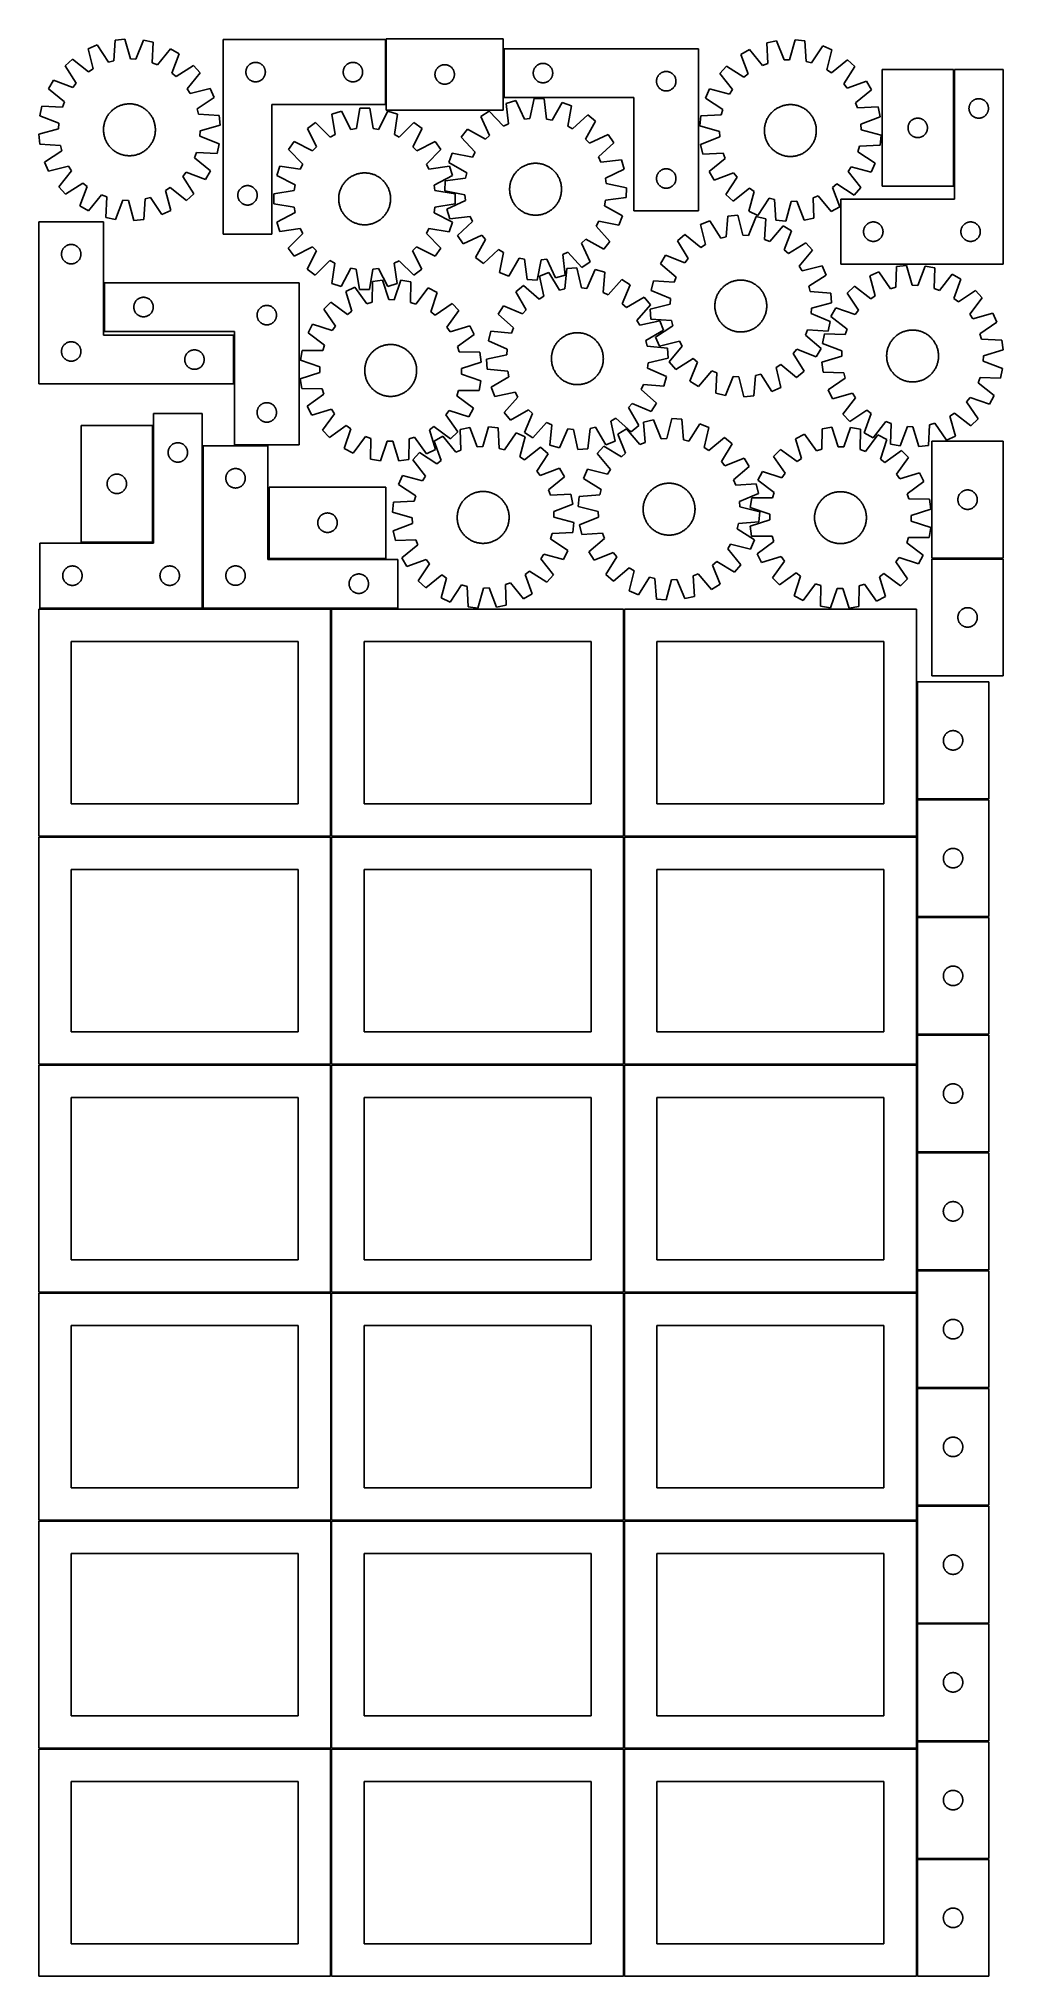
# Model space of a CAD drawing. Header units: millimetres. Extents: x 7 to 1493, y 7 to 2993.
import ezdxf

# ---------------------------------------------------------------- set-up
doc = ezdxf.new("R2010")
doc.units = ezdxf.units.MM
doc.layers.add('COMMON', color=5, linetype='CONTINUOUS', true_color=0x0000ff)
doc.layers.add('CUT', color=7, linetype='CONTINUOUS', true_color=0x000000)

msp = doc.modelspace()

# ---------------------------------------------------------------- linework, layer by layer
at = {"layer": 'COMMON'}
for p, q in [((541.617886, 2991.951683), (541.617886, 2891.951683)), ((723.117888, 2902.896032), (723.117888, 2977.896032)), ((1417.340943, 2765.932404), (1417.340943, 2945.932404)), ((107.301356, 2617.251007), (107.301356, 2542.251007)), ((307.301356, 2536.244659), (307.301356, 2461.244659)), ((182.680145, 2217.238552), (182.680145, 2397.238552)), ((259.180146, 2115.751006), (259.180146, 2365.751006)), ((308.051357, 2366.501006), (359.930146, 2366.501006)), ((361.681977, 2191.501006), (541.681977, 2191.501006)), ((1383.429282, 2192.039088), (1493.429282, 2192.039088)), ((258.430145, 2114.849137), (8.430145, 2114.849137)), ((908.824235, 2114.123915), (908.824235, 1764.123915)), ((1360.324236, 2001.723055), (1360.324236, 1821.723055)), ((1360.324236, 1820.223054), (1360.324236, 1764.123915)), ((1471.074237, 1820.973055), (1361.074237, 1820.973055)), ((6.549607, 1763.349135), (456.549607, 1763.349135)), ((458.074235, 1763.373914), (908.074235, 1763.373914)), ((908.824235, 1762.623914), (908.824235, 1412.623914)), ((909.574236, 1763.373914), (1359.574236, 1763.373914)), ((1360.324236, 1762.623914), (1360.324236, 1640.223054)), ((1360.324236, 1638.723053), (1360.324236, 1458.723053)), ((1361.074237, 1639.473053), (1471.074237, 1639.473053)), ((1361.099121, 1457.973052), (1471.074237, 1457.973052)), ((456.549607, 1411.849135), (6.549607, 1411.849135)), ((457.299608, 1061.123913), (457.299608, 1411.099134)), ((458.074235, 1411.873913), (908.049608, 1411.873913)), ((908.799608, 1411.123913), (908.799608, 1061.123913)), ((909.574236, 1411.873913), (1359.549609, 1411.873913)), ((1360.299609, 1275.673493), (1360.299609, 1095.673493)), ((457.324234, 1059.52478), (457.324234, 709.549513)), ((908.824235, 1059.549513), (908.824235, 709.549513)), ((1360.324236, 1059.549513), (1360.324236, 914.049565)), ((1360.324236, 912.549564), (1360.324236, 732.549564)), ((1361.074237, 913.299564), (1471.074237, 913.299564)), ((1360.324236, 731.049563), (1360.324236, 709.549513)), ((1361.074237, 731.799563), (1471.074237, 731.799563)), ((6.574234, 708.774779), (456.574234, 708.774779)), ((457.324234, 708.024779), (457.324234, 358.049512)), ((458.074235, 708.799512), (908.074235, 708.799512)), ((908.824235, 708.049512), (908.824235, 358.049512)), ((909.574236, 708.799512), (1359.574236, 708.799512)), ((1360.324236, 708.049512), (1360.324236, 551.049563)), ((1360.324236, 549.549562), (1360.324236, 369.549562)), ((1361.074237, 550.299562), (1471.074237, 550.299562)), ((1360.324236, 368.049561), (1360.324236, 358.049512)), ((1361.074237, 368.799561), (1471.074237, 368.799561)), ((6.574234, 357.274778), (456.549607, 357.274778)), ((457.299607, 356.524778), (457.299607, 6.549511)), ((458.074235, 357.299511), (908.049608, 357.299511)), ((908.799608, 356.549511), (908.799608, 6.549511)), ((909.574236, 357.299511), (1359.549609, 357.299511)), ((1360.299609, 186.549511), (1360.299609, 6.549511)), ((1361.074237, 187.299511), (1471.04961, 187.299511))]:
    msp.add_line(p, q, dxfattribs=at)
at = {"layer": 'CUT'}
for p, q in [((124.088358, 2991.211395), (122.250887, 2959.500223)), ((139.390125, 2992.819643), (124.088358, 2991.211395)), ((147.780436, 2962.183432), (139.390125, 2992.819643)), ((167.889858, 2991.325974), (156.343028, 2961.734667)), ((182.93968, 2988.127002), (167.889858, 2991.325974)), ((181.452229, 2956.397485), (182.93968, 2988.127002)), ((290.867886, 2991.951683), (290.867886, 2691.951683)), ((540.867886, 2991.951683), (290.867886, 2991.951683)), ((540.867886, 2891.951683), (540.867886, 2991.951683)), ((722.367887, 2993.33231), (542.367887, 2993.33231)), ((542.367887, 2993.33231), (542.367887, 2883.33231)), ((722.367887, 2883.33231), (722.367887, 2993.33231)), ((1143.992525, 2990.196567), (1128.936458, 2987.027119)), ((1128.936458, 2987.027119), (1130.361674, 2955.294746)), ((1155.481295, 2960.58267), (1143.992525, 2990.196567)), ((1172.495133, 2991.634336), (1164.044751, 2961.01464)), ((1187.793716, 2989.99608), (1172.495133, 2991.634336)), ((1189.568988, 2958.281365), (1187.793716, 2989.99608)), ((58.531338, 2962.023697), (47.097252, 2951.728445)), ((83.326755, 2942.170183), (58.531338, 2962.023697)), ((96.521932, 2983.825057), (82.466062, 2977.567017)), ((82.466062, 2977.567017), (90.517814, 2946.84009)), ((113.968702, 2957.281037), (96.521932, 2983.825057)), ((122.250887, 2959.500223), (113.968702, 2957.281037)), ((156.343028, 2961.734667), (147.780436, 2962.183432)), ((209.582967, 2977.899537), (189.457062, 2953.324698)), ((222.907661, 2970.206483), (209.582967, 2977.899537)), ((211.688052, 2940.489567), (222.907661, 2970.206483)), ((340.095704, 2956.931794), (340.867886, 2956.951683)), ((340.867886, 2956.951683), (341.640067, 2956.931794)), ((490.095704, 2956.931794), (490.867886, 2956.951683)), ((490.867886, 2956.951683), (491.640067, 2956.931794)), ((1023.867888, 2977.896032), (723.867888, 2977.896032)), ((723.867888, 2977.896032), (723.867888, 2902.896032)), ((1023.867888, 2727.896032), (1023.867888, 2977.896032)), ((1102.273162, 2976.851929), (1088.933405, 2969.185024)), ((1088.933405, 2969.185024), (1100.094709, 2939.44616)), ((1122.35083, 2952.237664), (1102.273162, 2976.851929)), ((1164.044751, 2961.01464), (1155.481295, 2960.58267)), ((1197.846805, 2956.045939), (1189.568988, 2958.281365)), ((1215.345602, 2982.555689), (1197.846805, 2956.045939)), ((1229.389171, 2976.270093), (1215.345602, 2982.555689)), ((1221.277169, 2945.559017), (1229.389171, 2976.270093)), ((1253.293364, 2960.679859), (1228.459056, 2940.875015)), ((1264.707235, 2950.362201), (1253.293364, 2960.679859)), ((29.137126, 2929.549633), (21.444072, 2916.224939)), ((58.854042, 2918.330024), (29.137126, 2929.549633)), ((47.097252, 2951.728445), (64.250066, 2924.993529)), ((90.517814, 2946.84009), (83.326755, 2942.170183)), ((189.457062, 2953.324698), (181.452229, 2956.397485)), ((218.351557, 2935.093543), (211.688052, 2940.489567)), ((245.086473, 2952.246357), (218.351557, 2935.093543)), ((235.528211, 2916.016854), (255.381726, 2940.812271)), ((255.381726, 2940.812271), (245.086473, 2952.246357)), ((325.872859, 2942.337902), (325.912623, 2943.109315)), ((325.872859, 2941.565464), (325.872859, 2942.337902)), ((325.912623, 2940.794051), (325.872859, 2941.565464)), ((325.912623, 2943.109315), (325.992045, 2943.877658)), ((325.992045, 2940.025708), (325.912623, 2940.794051)), ((325.992045, 2943.877658), (326.110916, 2944.640894)), ((326.110916, 2939.262472), (325.992045, 2940.025708)), ((326.110916, 2944.640894), (326.26892, 2945.396999)), ((326.26892, 2938.506367), (326.110916, 2939.262472)), ((326.26892, 2945.396999), (326.465637, 2946.143968)), ((326.465637, 2937.759398), (326.26892, 2938.506367)), ((326.465637, 2946.143968), (326.700547, 2946.879819)), ((326.700547, 2937.023547), (326.465637, 2937.759398)), ((326.700547, 2946.879819), (326.973026, 2947.602601)), ((326.973026, 2936.300765), (326.700547, 2937.023547)), ((326.973026, 2947.602601), (327.282352, 2948.310399)), ((327.282352, 2935.592967), (326.973026, 2936.300765)), ((327.282352, 2948.310399), (327.627704, 2949.001334)), ((327.627704, 2934.902032), (327.282352, 2935.592967)), ((327.627704, 2949.001334), (328.008166, 2949.673575)), ((328.008166, 2934.229791), (327.627704, 2934.902032)), ((328.008166, 2949.673575), (328.42273, 2950.325339)), ((328.42273, 2933.578027), (328.008166, 2934.229791)), ((328.42273, 2950.325339), (328.870297, 2950.954897)), ((328.870297, 2932.948469), (328.42273, 2933.578027)), ((328.870297, 2950.954897), (329.349679, 2951.560581)), ((329.349679, 2932.342785), (328.870297, 2932.948469)), ((329.349679, 2951.560581), (329.859605, 2952.140783)), ((329.859605, 2931.762583), (329.349679, 2932.342785)), ((329.859605, 2952.140783), (330.398723, 2952.693966)), ((330.398723, 2931.2094), (329.859605, 2931.762583)), ((330.398723, 2952.693966), (330.965604, 2953.218662)), ((330.965604, 2930.684704), (330.398723, 2931.2094)), ((330.965604, 2953.218662), (331.558743, 2953.71348)), ((331.558743, 2930.189886), (330.965604, 2930.684704)), ((331.558743, 2953.71348), (332.176569, 2954.177108)), ((332.176569, 2929.726258), (331.558743, 2930.189886)), ((332.176569, 2954.177108), (332.817443, 2954.608316)), ((332.817443, 2929.29505), (332.176569, 2929.726258)), ((332.817443, 2954.608316), (333.479665, 2955.005962)), ((333.479665, 2928.897404), (332.817443, 2929.29505)), ((333.479665, 2955.005962), (334.161479, 2955.368989)), ((334.161479, 2928.534377), (333.479665, 2928.897404)), ((334.161479, 2955.368989), (334.861077, 2955.696437)), ((334.861077, 2928.206929), (334.161479, 2928.534377)), ((334.861077, 2955.696437), (335.576604, 2955.987435)), ((335.576604, 2927.915931), (334.861077, 2928.206929)), ((335.576604, 2955.987435), (336.306163, 2956.241214)), ((336.306163, 2927.662152), (335.576604, 2927.915931)), ((336.306163, 2956.241214), (337.047819, 2956.457099)), ((337.047819, 2927.446267), (336.306163, 2927.662152)), ((337.047819, 2956.457099), (337.799605, 2956.634518)), ((337.799605, 2927.268848), (337.047819, 2927.446267)), ((337.799605, 2956.634518), (338.559527, 2956.773001)), ((338.559527, 2927.130365), (337.799605, 2927.268848)), ((338.559527, 2956.773001), (339.325571, 2956.872181)), ((339.325571, 2927.031185), (338.559527, 2927.130365)), ((339.325571, 2956.872181), (340.095704, 2956.931794)), ((341.640067, 2956.931794), (342.410201, 2956.872181)), ((342.410201, 2956.872181), (343.176244, 2956.773001)), ((343.176244, 2927.130365), (342.410201, 2927.031185)), ((343.176244, 2956.773001), (343.936167, 2956.634518)), ((343.936167, 2927.268848), (343.176244, 2927.130365)), ((343.936167, 2956.634518), (344.687952, 2956.457099)), ((344.687952, 2927.446267), (343.936167, 2927.268848)), ((344.687952, 2956.457099), (345.429608, 2956.241214)), ((345.429608, 2927.662152), (344.687952, 2927.446267)), ((345.429608, 2956.241214), (346.159167, 2955.987435)), ((346.159167, 2927.915931), (345.429608, 2927.662152)), ((346.159167, 2955.987435), (346.874694, 2955.696437)), ((346.874694, 2928.206929), (346.159167, 2927.915931)), ((346.874694, 2955.696437), (347.574292, 2955.368989)), ((347.574292, 2928.534377), (346.874694, 2928.206929)), ((347.574292, 2955.368989), (348.256107, 2955.005962)), ((348.256107, 2928.897404), (347.574292, 2928.534377)), ((348.256107, 2955.005962), (348.918329, 2954.608316)), ((348.918329, 2929.29505), (348.256107, 2928.897404)), ((348.918329, 2954.608316), (349.559202, 2954.177108)), ((349.559202, 2929.726258), (348.918329, 2929.29505)), ((349.559202, 2954.177108), (350.177028, 2953.71348)), ((350.177028, 2930.189886), (349.559202, 2929.726258)), ((350.177028, 2953.71348), (350.770167, 2953.218662)), ((350.770167, 2930.684704), (350.177028, 2930.189886)), ((350.770167, 2953.218662), (351.337048, 2952.693966)), ((351.337048, 2931.2094), (350.770167, 2930.684704)), ((351.337048, 2952.693966), (351.876166, 2952.140783)), ((351.876166, 2931.762583), (351.337048, 2931.2094)), ((351.876166, 2952.140783), (352.386092, 2951.560581)), ((352.386092, 2932.342785), (351.876166, 2931.762583)), ((352.386092, 2951.560581), (352.865474, 2950.954897)), ((352.865474, 2932.948469), (352.386092, 2932.342785)), ((352.865474, 2950.954897), (353.313041, 2950.325339)), ((353.313041, 2933.578027), (352.865474, 2932.948469)), ((353.313041, 2950.325339), (353.727605, 2949.673575)), ((353.727605, 2934.229791), (353.313041, 2933.578027)), ((353.727605, 2949.673575), (354.108068, 2949.001334)), ((354.108068, 2934.902032), (353.727605, 2934.229791)), ((354.108068, 2949.001334), (354.45342, 2948.310399)), ((354.45342, 2935.592967), (354.108068, 2934.902032)), ((354.45342, 2948.310399), (354.762745, 2947.602601)), ((354.762745, 2936.300765), (354.45342, 2935.592967)), ((354.762745, 2947.602601), (355.035224, 2946.879819)), ((355.035224, 2937.023547), (354.762745, 2936.300765)), ((355.035224, 2946.879819), (355.270134, 2946.143968)), ((355.270134, 2937.759398), (355.035224, 2937.023547)), ((355.270134, 2946.143968), (355.466851, 2945.396999)), ((355.466851, 2938.506367), (355.270134, 2937.759398)), ((355.466851, 2945.396999), (355.624855, 2944.640894)), ((355.624855, 2939.262472), (355.466851, 2938.506367)), ((355.624855, 2944.640894), (355.743726, 2943.877658)), ((355.743726, 2940.025708), (355.624855, 2939.262472)), ((355.743726, 2943.877658), (355.823148, 2943.109315)), ((355.823148, 2940.794051), (355.743726, 2940.025708)), ((355.823148, 2943.109315), (355.862913, 2942.337902)), ((355.862913, 2941.565464), (355.823148, 2940.794051)), ((355.862913, 2942.337902), (355.862913, 2941.565464)), ((475.872859, 2942.337902), (475.912623, 2943.109315)), ((475.872859, 2941.565464), (475.872859, 2942.337902)), ((475.912623, 2940.794051), (475.872859, 2941.565464)), ((475.912623, 2943.109315), (475.992045, 2943.877658)), ((475.992045, 2940.025708), (475.912623, 2940.794051)), ((475.992045, 2943.877658), (476.110916, 2944.640894)), ((476.110916, 2939.262472), (475.992045, 2940.025708)), ((476.110916, 2944.640894), (476.26892, 2945.396999)), ((476.26892, 2938.506367), (476.110916, 2939.262472)), ((476.26892, 2945.396999), (476.465637, 2946.143968)), ((476.465637, 2937.759398), (476.26892, 2938.506367)), ((476.465637, 2946.143968), (476.700547, 2946.879819)), ((476.700547, 2937.023547), (476.465637, 2937.759398)), ((476.700547, 2946.879819), (476.973026, 2947.602601)), ((476.973026, 2936.300765), (476.700547, 2937.023547)), ((476.973026, 2947.602601), (477.282352, 2948.310399)), ((477.282352, 2935.592967), (476.973026, 2936.300765)), ((477.282352, 2948.310399), (477.627704, 2949.001334)), ((477.627704, 2934.902032), (477.282352, 2935.592967)), ((477.627704, 2949.001334), (478.008166, 2949.673575)), ((478.008166, 2934.229791), (477.627704, 2934.902032)), ((478.008166, 2949.673575), (478.42273, 2950.325339)), ((478.42273, 2933.578027), (478.008166, 2934.229791)), ((478.42273, 2950.325339), (478.870297, 2950.954897)), ((478.870297, 2932.948469), (478.42273, 2933.578027)), ((478.870297, 2950.954897), (479.349679, 2951.560581)), ((479.349679, 2932.342785), (478.870297, 2932.948469)), ((479.349679, 2951.560581), (479.859605, 2952.140783)), ((479.859605, 2931.762583), (479.349679, 2932.342785)), ((479.859605, 2952.140783), (480.398723, 2952.693966)), ((480.398723, 2931.2094), (479.859605, 2931.762583)), ((480.398723, 2952.693966), (480.965604, 2953.218662)), ((480.965604, 2930.684704), (480.398723, 2931.2094)), ((480.965604, 2953.218662), (481.558743, 2953.71348)), ((481.558743, 2930.189886), (480.965604, 2930.684704)), ((481.558743, 2953.71348), (482.176569, 2954.177108)), ((482.176569, 2929.726258), (481.558743, 2930.189886)), ((482.176569, 2954.177108), (482.817443, 2954.608316)), ((482.817443, 2929.29505), (482.176569, 2929.726258)), ((482.817443, 2954.608316), (483.479665, 2955.005962)), ((483.479665, 2928.897404), (482.817443, 2929.29505)), ((483.479665, 2955.005962), (484.161479, 2955.368989)), ((484.161479, 2928.534377), (483.479665, 2928.897404)), ((484.161479, 2955.368989), (484.861077, 2955.696437)), ((484.861077, 2928.206929), (484.161479, 2928.534377)), ((484.861077, 2955.696437), (485.576604, 2955.987435)), ((485.576604, 2927.915931), (484.861077, 2928.206929)), ((485.576604, 2955.987435), (486.306163, 2956.241214)), ((486.306163, 2927.662152), (485.576604, 2927.915931)), ((486.306163, 2956.241214), (487.047819, 2956.457099)), ((487.047819, 2927.446267), (486.306163, 2927.662152)), ((487.047819, 2956.457099), (487.799605, 2956.634518)), ((487.799605, 2927.268848), (487.047819, 2927.446267)), ((487.799605, 2956.634518), (488.559527, 2956.773001)), ((488.559527, 2927.130365), (487.799605, 2927.268848)), ((488.559527, 2956.773001), (489.325571, 2956.872181)), ((489.325571, 2927.031185), (488.559527, 2927.130365)), ((489.325571, 2956.872181), (490.095704, 2956.931794)), ((491.640067, 2956.931794), (492.410201, 2956.872181)), ((492.410201, 2956.872181), (493.176244, 2956.773001)), ((493.176244, 2927.130365), (492.410201, 2927.031185)), ((493.176244, 2956.773001), (493.936167, 2956.634518)), ((493.936167, 2927.268848), (493.176244, 2927.130365)), ((493.936167, 2956.634518), (494.687952, 2956.457099)), ((494.687952, 2927.446267), (493.936167, 2927.268848)), ((494.687952, 2956.457099), (495.429608, 2956.241214)), ((495.429608, 2927.662152), (494.687952, 2927.446267)), ((495.429608, 2956.241214), (496.159167, 2955.987435)), ((496.159167, 2927.915931), (495.429608, 2927.662152)), ((496.159167, 2955.987435), (496.874694, 2955.696437)), ((496.874694, 2928.206929), (496.159167, 2927.915931)), ((496.874694, 2955.696437), (497.574292, 2955.368989)), ((497.574292, 2928.534377), (496.874694, 2928.206929)), ((497.574292, 2955.368989), (498.256107, 2955.005962)), ((498.256107, 2928.897404), (497.574292, 2928.534377)), ((498.256107, 2955.005962), (498.918329, 2954.608316)), ((498.918329, 2929.29505), (498.256107, 2928.897404)), ((498.918329, 2954.608316), (499.559202, 2954.177108)), ((499.559202, 2929.726258), (498.918329, 2929.29505)), ((499.559202, 2954.177108), (500.177028, 2953.71348)), ((500.177028, 2930.189886), (499.559202, 2929.726258)), ((500.177028, 2953.71348), (500.770167, 2953.218662)), ((500.770167, 2930.684704), (500.177028, 2930.189886)), ((500.770167, 2953.218662), (501.337048, 2952.693966)), ((501.337048, 2931.2094), (500.770167, 2930.684704)), ((501.337048, 2952.693966), (501.876166, 2952.140783)), ((501.876166, 2931.762583), (501.337048, 2931.2094)), ((501.876166, 2952.140783), (502.386092, 2951.560581)), ((502.386092, 2932.342785), (501.876166, 2931.762583)), ((502.386092, 2951.560581), (502.865474, 2950.954897)), ((502.865474, 2932.948469), (502.386092, 2932.342785)), ((502.865474, 2950.954897), (503.313041, 2950.325339)), ((503.313041, 2933.578027), (502.865474, 2932.948469)), ((503.313041, 2950.325339), (503.727605, 2949.673575)), ((503.727605, 2934.229791), (503.313041, 2933.578027)), ((503.727605, 2949.673575), (504.108068, 2949.001334)), ((504.108068, 2934.902032), (503.727605, 2934.229791)), ((504.108068, 2949.001334), (504.45342, 2948.310399)), ((504.45342, 2935.592967), (504.108068, 2934.902032)), ((504.45342, 2948.310399), (504.762745, 2947.602601)), ((504.762745, 2936.300765), (504.45342, 2935.592967)), ((504.762745, 2947.602601), (505.035224, 2946.879819)), ((505.035224, 2937.023547), (504.762745, 2936.300765)), ((505.035224, 2946.879819), (505.270134, 2946.143968)), ((505.270134, 2937.759398), (505.035224, 2937.023547)), ((505.270134, 2946.143968), (505.466851, 2945.396999)), ((505.466851, 2938.506367), (505.270134, 2937.759398)), ((505.466851, 2945.396999), (505.624855, 2944.640894)), ((505.624855, 2939.262472), (505.466851, 2938.506367)), ((505.624855, 2944.640894), (505.743726, 2943.877658)), ((505.743726, 2940.025708), (505.624855, 2939.262472)), ((505.743726, 2943.877658), (505.823148, 2943.109315)), ((505.823148, 2940.794051), (505.743726, 2940.025708)), ((505.823148, 2943.109315), (505.862913, 2942.337902)), ((505.862913, 2941.565464), (505.823148, 2940.794051)), ((505.862913, 2942.337902), (505.862913, 2941.565464)), ((617.367887, 2938.33231), (617.387775, 2939.104492)), ((617.387775, 2937.560129), (617.367887, 2938.33231)), ((617.387775, 2939.104492), (617.447388, 2939.874625)), ((617.447388, 2936.789995), (617.387775, 2937.560129)), ((617.447388, 2939.874625), (617.546568, 2940.640669)), ((617.546568, 2936.023952), (617.447388, 2936.789995)), ((617.546568, 2940.640669), (617.685051, 2941.400591)), ((617.685051, 2935.264029), (617.546568, 2936.023952)), ((617.685051, 2941.400591), (617.862471, 2942.152377)), ((617.862471, 2934.512243), (617.685051, 2935.264029)), ((617.862471, 2942.152377), (618.078356, 2942.894033)), ((618.078356, 2933.770588), (617.862471, 2934.512243)), ((618.078356, 2942.894033), (618.332134, 2943.623592)), ((618.332134, 2933.041029), (618.078356, 2933.770588)), ((618.332134, 2943.623592), (618.623133, 2944.339119)), ((618.623133, 2932.325502), (618.332134, 2933.041029)), ((618.623133, 2944.339119), (618.95058, 2945.038717)), ((618.95058, 2931.625903), (618.623133, 2932.325502)), ((618.95058, 2945.038717), (619.313608, 2945.720531)), ((619.313608, 2930.944089), (618.95058, 2931.625903)), ((619.313608, 2945.720531), (619.711253, 2946.382753)), ((619.711253, 2930.281867), (619.313608, 2930.944089)), ((619.711253, 2946.382753), (620.142462, 2947.023627)), ((620.142462, 2929.640994), (619.711253, 2930.281867)), ((620.142462, 2947.023627), (620.606089, 2947.641452)), ((620.606089, 2929.023168), (620.142462, 2929.640994)), ((620.606089, 2947.641452), (621.100908, 2948.234592)), ((621.100908, 2928.430028), (620.606089, 2929.023168)), ((621.100908, 2948.234592), (621.625604, 2948.801473)), ((621.625604, 2927.863148), (621.100908, 2928.430028)), ((621.625604, 2948.801473), (622.178787, 2949.340591)), ((622.178787, 2927.32403), (621.625604, 2927.863148)), ((622.178787, 2949.340591), (622.758989, 2949.850517)), ((622.758989, 2926.814104), (622.178787, 2927.32403)), ((622.758989, 2949.850517), (623.364672, 2950.329899)), ((623.364672, 2950.329899), (623.994231, 2950.777465)), ((623.994231, 2950.777465), (624.645995, 2951.19203)), ((624.645995, 2951.19203), (625.318235, 2951.572492)), ((625.318235, 2951.572492), (626.009171, 2951.917844)), ((626.009171, 2951.917844), (626.716968, 2952.22717)), ((626.716968, 2952.22717), (627.439751, 2952.499649)), ((627.439751, 2952.499649), (628.175602, 2952.734558)), ((628.175602, 2952.734558), (628.92257, 2952.931276)), ((628.92257, 2952.931276), (629.678675, 2953.08928)), ((629.678675, 2953.08928), (630.441911, 2953.20815)), ((630.441911, 2953.20815), (631.210255, 2953.287573)), ((631.210255, 2953.287573), (631.981668, 2953.327337)), ((631.981668, 2953.327337), (632.754105, 2953.327337)), ((632.754105, 2953.327337), (633.525519, 2953.287573)), ((633.525519, 2953.287573), (634.293862, 2953.20815)), ((634.293862, 2953.20815), (635.057098, 2953.08928)), ((635.057098, 2953.08928), (635.813203, 2952.931276)), ((635.813203, 2952.931276), (636.560171, 2952.734558)), ((636.560171, 2952.734558), (637.296022, 2952.499649)), ((637.296022, 2952.499649), (638.018805, 2952.22717)), ((638.018805, 2952.22717), (638.726602, 2951.917844)), ((638.726602, 2951.917844), (639.417538, 2951.572492)), ((639.417538, 2951.572492), (640.089779, 2951.19203)), ((640.089779, 2951.19203), (640.741542, 2950.777465)), ((640.741542, 2950.777465), (641.371101, 2950.329899)), ((641.371101, 2950.329899), (641.976784, 2949.850517)), ((641.976784, 2949.850517), (642.556987, 2949.340591)), ((642.556987, 2927.32403), (641.976784, 2926.814104)), ((642.556987, 2949.340591), (643.110169, 2948.801473)), ((643.110169, 2927.863148), (642.556987, 2927.32403)), ((643.110169, 2948.801473), (643.634866, 2948.234592)), ((643.634866, 2928.430028), (643.110169, 2927.863148)), ((643.634866, 2948.234592), (644.129684, 2947.641452)), ((644.129684, 2929.023168), (643.634866, 2928.430028)), ((644.129684, 2947.641452), (644.593312, 2947.023627)), ((644.593312, 2929.640994), (644.129684, 2929.023168)), ((644.593312, 2947.023627), (645.02452, 2946.382753)), ((645.02452, 2930.281867), (644.593312, 2929.640994)), ((645.02452, 2946.382753), (645.422165, 2945.720531)), ((645.422165, 2930.944089), (645.02452, 2930.281867)), ((645.422165, 2945.720531), (645.785193, 2945.038717)), ((645.785193, 2931.625903), (645.422165, 2930.944089)), ((645.785193, 2945.038717), (646.11264, 2944.339119)), ((646.11264, 2932.325502), (645.785193, 2931.625903)), ((646.11264, 2944.339119), (646.403639, 2943.623592)), ((646.403639, 2933.041029), (646.11264, 2932.325502)), ((646.403639, 2943.623592), (646.657417, 2942.894033)), ((646.657417, 2933.770588), (646.403639, 2933.041029)), ((646.657417, 2942.894033), (646.873302, 2942.152377)), ((646.873302, 2934.512243), (646.657417, 2933.770588)), ((646.873302, 2942.152377), (647.050722, 2941.400591)), ((647.050722, 2935.264029), (646.873302, 2934.512243)), ((647.050722, 2941.400591), (647.189205, 2940.640669)), ((647.189205, 2936.023952), (647.050722, 2935.264029)), ((647.189205, 2940.640669), (647.288385, 2939.874625)), ((647.288385, 2936.789995), (647.189205, 2936.023952)), ((647.288385, 2939.874625), (647.347998, 2939.104492)), ((647.347998, 2937.560129), (647.288385, 2936.789995)), ((647.347998, 2939.104492), (647.367887, 2938.33231)), ((647.367887, 2938.33231), (647.347998, 2937.560129)), ((768.867888, 2940.396032), (768.887776, 2941.168213)), ((768.887776, 2939.62385), (768.867888, 2940.396032)), ((768.887776, 2941.168213), (768.947389, 2941.938347)), ((768.947389, 2938.853717), (768.887776, 2939.62385)), ((768.947389, 2941.938347), (769.046569, 2942.70439)), ((769.046569, 2938.087673), (768.947389, 2938.853717)), ((769.046569, 2942.70439), (769.185052, 2943.464313)), ((769.185052, 2937.327751), (769.046569, 2938.087673)), ((769.185052, 2943.464313), (769.362472, 2944.216098)), ((769.362472, 2936.575965), (769.185052, 2937.327751)), ((769.362472, 2944.216098), (769.578357, 2944.957754)), ((769.578357, 2935.834309), (769.362472, 2936.575965)), ((769.578357, 2944.957754), (769.832135, 2945.687313)), ((769.832135, 2935.10475), (769.578357, 2935.834309)), ((769.832135, 2945.687313), (770.123134, 2946.40284)), ((770.123134, 2934.389223), (769.832135, 2935.10475)), ((770.123134, 2946.40284), (770.450581, 2947.102439)), ((770.450581, 2933.689625), (770.123134, 2934.389223)), ((770.450581, 2947.102439), (770.813609, 2947.784253)), ((770.813609, 2933.007811), (770.450581, 2933.689625)), ((770.813609, 2947.784253), (771.211254, 2948.446475)), ((771.211254, 2932.345589), (770.813609, 2933.007811)), ((771.211254, 2948.446475), (771.642463, 2949.087348)), ((771.642463, 2931.704715), (771.211254, 2932.345589)), ((771.642463, 2949.087348), (772.10609, 2949.705174)), ((772.10609, 2931.086889), (771.642463, 2931.704715)), ((772.10609, 2949.705174), (772.600909, 2950.298313)), ((772.600909, 2930.49375), (772.10609, 2931.086889)), ((772.600909, 2950.298313), (773.125605, 2950.865194)), ((773.125605, 2929.926869), (772.600909, 2930.49375)), ((773.125605, 2950.865194), (773.678788, 2951.404312)), ((773.678788, 2929.387751), (773.125605, 2929.926869)), ((773.678788, 2951.404312), (774.25899, 2951.914238)), ((774.25899, 2928.877825), (773.678788, 2929.387751)), ((774.25899, 2951.914238), (774.864673, 2952.39362)), ((774.864673, 2928.398443), (774.25899, 2928.877825)), ((774.864673, 2952.39362), (775.494232, 2952.841187)), ((775.494232, 2927.950876), (774.864673, 2928.398443)), ((775.494232, 2952.841187), (776.145996, 2953.255751)), ((776.145996, 2927.536312), (775.494232, 2927.950876)), ((776.145996, 2953.255751), (776.818236, 2953.636214)), ((776.818236, 2927.15585), (776.145996, 2927.536312)), ((776.818236, 2953.636214), (777.509172, 2953.981566)), ((777.509172, 2926.810498), (776.818236, 2927.15585)), ((777.509172, 2953.981566), (778.216969, 2954.290891)), ((778.216969, 2954.290891), (778.939752, 2954.56337)), ((778.939752, 2954.56337), (779.675603, 2954.79828)), ((779.675603, 2954.79828), (780.422571, 2954.994997)), ((780.422571, 2954.994997), (781.178676, 2955.153001)), ((781.178676, 2955.153001), (781.941912, 2955.271872)), ((781.941912, 2955.271872), (782.710256, 2955.351295)), ((782.710256, 2955.351295), (783.481669, 2955.391059)), ((783.481669, 2955.391059), (784.254106, 2955.391059)), ((784.254106, 2955.391059), (785.02552, 2955.351295)), ((785.02552, 2955.351295), (785.793863, 2955.271872)), ((785.793863, 2955.271872), (786.557099, 2955.153001)), ((786.557099, 2955.153001), (787.313204, 2954.994997)), ((787.313204, 2954.994997), (788.060172, 2954.79828)), ((788.060172, 2954.79828), (788.796023, 2954.56337)), ((788.796023, 2954.56337), (789.518806, 2954.290891)), ((789.518806, 2954.290891), (790.226603, 2953.981566)), ((790.226603, 2953.981566), (790.917539, 2953.636214)), ((790.917539, 2927.15585), (790.226603, 2926.810498)), ((790.917539, 2953.636214), (791.58978, 2953.255751)), ((791.58978, 2927.536312), (790.917539, 2927.15585)), ((791.58978, 2953.255751), (792.241543, 2952.841187)), ((792.241543, 2927.950876), (791.58978, 2927.536312)), ((792.241543, 2952.841187), (792.871102, 2952.39362)), ((792.871102, 2928.398443), (792.241543, 2927.950876)), ((792.871102, 2952.39362), (793.476785, 2951.914238)), ((793.476785, 2928.877825), (792.871102, 2928.398443)), ((793.476785, 2951.914238), (794.056988, 2951.404312)), ((794.056988, 2929.387751), (793.476785, 2928.877825)), ((794.056988, 2951.404312), (794.61017, 2950.865194)), ((794.61017, 2929.926869), (794.056988, 2929.387751)), ((794.61017, 2950.865194), (795.134867, 2950.298313)), ((795.134867, 2930.49375), (794.61017, 2929.926869)), ((795.134867, 2950.298313), (795.629685, 2949.705174)), ((795.629685, 2931.086889), (795.134867, 2930.49375)), ((795.629685, 2949.705174), (796.093313, 2949.087348)), ((796.093313, 2931.704715), (795.629685, 2931.086889)), ((796.093313, 2949.087348), (796.524521, 2948.446475)), ((796.524521, 2932.345589), (796.093313, 2931.704715)), ((796.524521, 2948.446475), (796.922166, 2947.784253)), ((796.922166, 2933.007811), (796.524521, 2932.345589)), ((796.922166, 2947.784253), (797.285194, 2947.102439)), ((797.285194, 2933.689625), (796.922166, 2933.007811)), ((797.285194, 2947.102439), (797.612641, 2946.40284)), ((797.612641, 2934.389223), (797.285194, 2933.689625)), ((797.612641, 2946.40284), (797.90364, 2945.687313)), ((797.90364, 2935.10475), (797.612641, 2934.389223)), ((797.90364, 2945.687313), (798.157418, 2944.957754)), ((798.157418, 2935.834309), (797.90364, 2935.10475)), ((798.157418, 2944.957754), (798.373303, 2944.216098)), ((798.373303, 2936.575965), (798.157418, 2935.834309)), ((798.373303, 2944.216098), (798.550723, 2943.464313)), ((798.550723, 2937.327751), (798.373303, 2936.575965)), ((798.550723, 2943.464313), (798.689206, 2942.70439)), ((798.689206, 2938.087673), (798.550723, 2937.327751)), ((798.689206, 2942.70439), (798.788386, 2941.938347)), ((798.788386, 2938.853717), (798.689206, 2938.087673)), ((798.788386, 2941.938347), (798.847999, 2941.168213)), ((798.847999, 2939.62385), (798.788386, 2938.853717)), ((798.847999, 2941.168213), (798.867888, 2940.396032)), ((798.867888, 2940.396032), (798.847999, 2939.62385)), ((958.867888, 2927.896032), (958.887776, 2928.668213)), ((958.887776, 2927.12385), (958.867888, 2927.896032)), ((958.887776, 2928.668213), (958.947389, 2929.438347)), ((958.947389, 2926.353717), (958.887776, 2927.12385)), ((958.947389, 2929.438347), (959.046569, 2930.20439)), ((959.046569, 2930.20439), (959.185052, 2930.964313)), ((959.185052, 2930.964313), (959.362472, 2931.716098)), ((959.362472, 2931.716098), (959.578357, 2932.457754)), ((959.578357, 2932.457754), (959.832135, 2933.187313)), ((959.832135, 2933.187313), (960.123134, 2933.90284)), ((960.123134, 2933.90284), (960.450581, 2934.602439)), ((960.450581, 2934.602439), (960.813609, 2935.284253)), ((960.813609, 2935.284253), (961.211254, 2935.946475)), ((961.211254, 2935.946475), (961.642463, 2936.587348)), ((961.642463, 2936.587348), (962.10609, 2937.205174)), ((962.10609, 2937.205174), (962.600909, 2937.798313)), ((962.600909, 2937.798313), (963.125605, 2938.365194)), ((963.125605, 2938.365194), (963.678788, 2938.904312)), ((963.678788, 2938.904312), (964.25899, 2939.414238)), ((964.25899, 2939.414238), (964.864673, 2939.89362)), ((964.864673, 2939.89362), (965.494232, 2940.341187)), ((965.494232, 2940.341187), (966.145996, 2940.755751)), ((966.145996, 2940.755751), (966.818236, 2941.136214)), ((966.818236, 2941.136214), (967.509172, 2941.481566)), ((967.509172, 2941.481566), (968.216969, 2941.790891)), ((968.216969, 2941.790891), (968.939752, 2942.06337)), ((968.939752, 2942.06337), (969.675603, 2942.29828)), ((969.675603, 2942.29828), (970.422571, 2942.494997)), ((970.422571, 2942.494997), (971.178676, 2942.653001)), ((971.178676, 2942.653001), (971.941912, 2942.771872)), ((971.941912, 2942.771872), (972.710256, 2942.851295)), ((972.710256, 2942.851295), (973.481669, 2942.891059)), ((973.481669, 2942.891059), (974.254106, 2942.891059)), ((974.254106, 2942.891059), (975.02552, 2942.851295)), ((975.02552, 2942.851295), (975.793863, 2942.771872)), ((975.793863, 2942.771872), (976.557099, 2942.653001)), ((976.557099, 2942.653001), (977.313204, 2942.494997)), ((977.313204, 2942.494997), (978.060172, 2942.29828)), ((978.060172, 2942.29828), (978.796023, 2942.06337)), ((978.796023, 2942.06337), (979.518806, 2941.790891)), ((979.518806, 2941.790891), (980.226603, 2941.481566)), ((980.226603, 2941.481566), (980.917539, 2941.136214)), ((980.917539, 2941.136214), (981.58978, 2940.755751)), ((981.58978, 2940.755751), (982.241543, 2940.341187)), ((982.241543, 2940.341187), (982.871102, 2939.89362)), ((982.871102, 2939.89362), (983.476785, 2939.414238)), ((983.476785, 2939.414238), (984.056988, 2938.904312)), ((984.056988, 2938.904312), (984.61017, 2938.365194)), ((984.61017, 2938.365194), (985.134867, 2937.798313)), ((985.134867, 2937.798313), (985.629685, 2937.205174)), ((985.629685, 2937.205174), (986.093313, 2936.587348)), ((986.093313, 2936.587348), (986.524521, 2935.946475)), ((986.524521, 2935.946475), (986.922166, 2935.284253)), ((986.922166, 2935.284253), (987.285194, 2934.602439)), ((987.285194, 2934.602439), (987.612641, 2933.90284)), ((987.612641, 2933.90284), (987.90364, 2933.187313)), ((987.90364, 2933.187313), (988.157418, 2932.457754)), ((988.157418, 2932.457754), (988.373303, 2931.716098)), ((988.373303, 2931.716098), (988.550723, 2930.964313)), ((988.550723, 2930.964313), (988.689206, 2930.20439)), ((988.689206, 2930.20439), (988.788386, 2929.438347)), ((988.788386, 2929.438347), (988.847999, 2928.668213)), ((988.847999, 2927.12385), (988.788386, 2926.353717)), ((988.847999, 2928.668213), (988.867888, 2927.896032)), ((988.867888, 2927.896032), (988.847999, 2927.12385)), ((1066.719411, 2951.268433), (1056.401752, 2939.854561)), ((1056.401752, 2939.854561), (1076.206597, 2915.020253)), ((1093.420633, 2934.063216), (1066.719411, 2951.268433)), ((1100.094709, 2939.44616), (1093.420633, 2934.063216)), ((1130.361674, 2955.294746), (1122.35083, 2952.237664)), ((1228.459056, 2940.875015), (1221.277169, 2945.559017)), ((1247.502019, 2923.660978), (1264.707235, 2950.362201)), ((1282.623827, 2928.148206), (1252.884963, 2916.986903)), ((1290.290732, 2914.808449), (1282.623827, 2928.148206)), ((1416.590942, 2945.932404), (1306.590942, 2945.932404)), ((1306.590942, 2945.932404), (1306.590942, 2765.932404)), ((1416.590942, 2765.932404), (1416.590942, 2945.932404)), ((1493.090943, 2945.932404), (1418.090943, 2945.932404)), ((1418.090943, 2945.932404), (1418.090943, 2745.932404)), ((1493.090943, 2645.932404), (1493.090943, 2945.932404)), ((21.444072, 2916.224939), (46.018911, 2896.099034)), ((64.250066, 2924.993529), (58.854042, 2918.330024)), ((240.198118, 2908.825795), (235.528211, 2916.016854)), ((270.925045, 2916.877547), (240.198118, 2908.825795)), ((250.639066, 2885.374907), (277.183086, 2902.821677)), ((277.183086, 2902.821677), (270.925045, 2916.877547)), ((340.095704, 2926.971572), (339.325571, 2927.031185)), ((340.867886, 2926.951683), (340.095704, 2926.971572)), ((341.640067, 2926.971572), (340.867886, 2926.951683)), ((342.410201, 2927.031185), (341.640067, 2926.971572)), ((490.095704, 2926.971572), (489.325571, 2927.031185)), ((490.867886, 2926.951683), (490.095704, 2926.971572)), ((491.640067, 2926.971572), (490.867886, 2926.951683)), ((492.410201, 2927.031185), (491.640067, 2926.971572)), ((623.364672, 2926.334722), (622.758989, 2926.814104)), ((623.994231, 2925.887155), (623.364672, 2926.334722)), ((624.645995, 2925.472591), (623.994231, 2925.887155)), ((625.318235, 2925.092128), (624.645995, 2925.472591)), ((626.009171, 2924.746776), (625.318235, 2925.092128)), ((626.716968, 2924.437451), (626.009171, 2924.746776)), ((627.439751, 2924.164972), (626.716968, 2924.437451)), ((628.175602, 2923.930062), (627.439751, 2924.164972)), ((628.92257, 2923.733345), (628.175602, 2923.930062)), ((629.678675, 2923.575341), (628.92257, 2923.733345)), ((630.441911, 2923.45647), (629.678675, 2923.575341)), ((631.210255, 2923.377047), (630.441911, 2923.45647)), ((631.981668, 2923.337283), (631.210255, 2923.377047)), ((632.754105, 2923.337283), (631.981668, 2923.337283)), ((633.525519, 2923.377047), (632.754105, 2923.337283)), ((634.293862, 2923.45647), (633.525519, 2923.377047)), ((635.057098, 2923.575341), (634.293862, 2923.45647)), ((635.813203, 2923.733345), (635.057098, 2923.575341)), ((636.560171, 2923.930062), (635.813203, 2923.733345)), ((637.296022, 2924.164972), (636.560171, 2923.930062)), ((638.018805, 2924.437451), (637.296022, 2924.164972)), ((638.726602, 2924.746776), (638.018805, 2924.437451)), ((639.417538, 2925.092128), (638.726602, 2924.746776)), ((640.089779, 2925.472591), (639.417538, 2925.092128)), ((640.741542, 2925.887155), (640.089779, 2925.472591)), ((641.371101, 2926.334722), (640.741542, 2925.887155)), ((641.976784, 2926.814104), (641.371101, 2926.334722)), ((723.867888, 2902.896032), (923.867888, 2902.896032)), ((741.761104, 2897.959386), (726.957635, 2893.765598)), ((755.252301, 2869.202433), (741.761104, 2897.959386)), ((770.098173, 2901.347055), (763.766022, 2870.22024)), ((785.473061, 2900.76106), (770.098173, 2901.347055)), ((778.216969, 2926.501172), (777.509172, 2926.810498)), ((778.939752, 2926.228693), (778.216969, 2926.501172)), ((779.675603, 2925.993784), (778.939752, 2926.228693)), ((780.422571, 2925.797066), (779.675603, 2925.993784)), ((781.178676, 2925.639062), (780.422571, 2925.797066)), ((781.941912, 2925.520192), (781.178676, 2925.639062)), ((782.710256, 2925.440769), (781.941912, 2925.520192)), ((783.481669, 2925.401005), (782.710256, 2925.440769)), ((784.254106, 2925.401005), (783.481669, 2925.401005)), ((785.02552, 2925.440769), (784.254106, 2925.401005)), ((785.793863, 2925.520192), (785.02552, 2925.440769)), ((789.417565, 2869.242563), (785.473061, 2900.76106)), ((786.557099, 2925.639062), (785.793863, 2925.520192)), ((787.313204, 2925.797066), (786.557099, 2925.639062)), ((788.060172, 2925.993784), (787.313204, 2925.797066)), ((788.796023, 2926.228693), (788.060172, 2925.993784)), ((789.518806, 2926.501172), (788.796023, 2926.228693)), ((790.226603, 2926.810498), (789.518806, 2926.501172)), ((923.867888, 2902.896032), (923.867888, 2727.896032)), ((959.046569, 2925.587673), (958.947389, 2926.353717)), ((959.185052, 2924.827751), (959.046569, 2925.587673)), ((959.362472, 2924.075965), (959.185052, 2924.827751)), ((959.578357, 2923.334309), (959.362472, 2924.075965)), ((959.832135, 2922.60475), (959.578357, 2923.334309)), ((960.123134, 2921.889223), (959.832135, 2922.60475)), ((960.450581, 2921.189625), (960.123134, 2921.889223)), ((960.813609, 2920.507811), (960.450581, 2921.189625)), ((961.211254, 2919.845589), (960.813609, 2920.507811)), ((961.642463, 2919.204715), (961.211254, 2919.845589)), ((962.10609, 2918.586889), (961.642463, 2919.204715)), ((962.600909, 2917.99375), (962.10609, 2918.586889)), ((963.125605, 2917.426869), (962.600909, 2917.99375)), ((963.678788, 2916.887751), (963.125605, 2917.426869)), ((964.25899, 2916.377825), (963.678788, 2916.887751)), ((964.864673, 2915.898443), (964.25899, 2916.377825)), ((965.494232, 2915.450876), (964.864673, 2915.898443)), ((966.145996, 2915.036312), (965.494232, 2915.450876)), ((966.818236, 2914.65585), (966.145996, 2915.036312)), ((967.509172, 2914.310498), (966.818236, 2914.65585)), ((968.216969, 2914.001172), (967.509172, 2914.310498)), ((968.939752, 2913.728693), (968.216969, 2914.001172)), ((969.675603, 2913.493784), (968.939752, 2913.728693)), ((970.422571, 2913.297066), (969.675603, 2913.493784)), ((971.178676, 2913.139062), (970.422571, 2913.297066)), ((971.941912, 2913.020192), (971.178676, 2913.139062)), ((972.710256, 2912.940769), (971.941912, 2913.020192)), ((973.481669, 2912.901005), (972.710256, 2912.940769)), ((974.254106, 2912.901005), (973.481669, 2912.901005)), ((975.02552, 2912.940769), (974.254106, 2912.901005)), ((975.793863, 2913.020192), (975.02552, 2912.940769)), ((976.557099, 2913.139062), (975.793863, 2913.020192)), ((977.313204, 2913.297066), (976.557099, 2913.139062)), ((978.060172, 2913.493784), (977.313204, 2913.297066)), ((978.796023, 2913.728693), (978.060172, 2913.493784)), ((979.518806, 2914.001172), (978.796023, 2913.728693)), ((980.226603, 2914.310498), (979.518806, 2914.001172)), ((980.917539, 2914.65585), (980.226603, 2914.310498)), ((981.58978, 2915.036312), (980.917539, 2914.65585)), ((982.241543, 2915.450876), (981.58978, 2915.036312)), ((982.871102, 2915.898443), (982.241543, 2915.450876)), ((983.476785, 2916.377825), (982.871102, 2915.898443)), ((984.056988, 2916.887751), (983.476785, 2916.377825)), ((984.61017, 2917.426869), (984.056988, 2916.887751)), ((985.134867, 2917.99375), (984.61017, 2917.426869)), ((985.629685, 2918.586889), (985.134867, 2917.99375)), ((986.093313, 2919.204715), (985.629685, 2918.586889)), ((986.524521, 2919.845589), (986.093313, 2919.204715)), ((986.922166, 2920.507811), (986.524521, 2919.845589)), ((987.285194, 2921.189625), (986.922166, 2920.507811)), ((987.612641, 2921.889223), (987.285194, 2921.189625)), ((987.90364, 2922.60475), (987.612641, 2921.889223)), ((988.157418, 2923.334309), (987.90364, 2922.60475)), ((988.373303, 2924.075965), (988.157418, 2923.334309)), ((988.550723, 2924.827751), (988.373303, 2924.075965)), ((988.689206, 2925.587673), (988.550723, 2924.827751)), ((988.788386, 2926.353717), (988.689206, 2925.587673)), ((1040.811519, 2915.950368), (1034.525922, 2901.906799)), ((1034.525922, 2901.906799), (1061.035672, 2884.408002)), ((1071.522595, 2907.838366), (1040.811519, 2915.950368)), ((1076.206597, 2915.020253), (1071.522595, 2907.838366)), ((1252.884963, 2916.986903), (1247.502019, 2923.660978)), ((1265.676467, 2894.730782), (1290.290732, 2914.808449)), ((1445.688661, 2897.199383), (1446.281801, 2897.694201)), ((1446.281801, 2897.694201), (1446.899627, 2898.157829)), ((1446.899627, 2898.157829), (1447.5405, 2898.589037)), ((1447.5405, 2898.589037), (1448.202722, 2898.986683)), ((1448.202722, 2898.986683), (1448.884536, 2899.34971)), ((1448.884536, 2899.34971), (1449.584134, 2899.677158)), ((1449.584134, 2899.677158), (1450.299662, 2899.968156)), ((1450.299662, 2899.968156), (1451.02922, 2900.221935)), ((1451.02922, 2900.221935), (1451.770876, 2900.43782)), ((1451.770876, 2900.43782), (1452.522662, 2900.615239)), ((1452.522662, 2900.615239), (1453.282584, 2900.753722)), ((1453.282584, 2900.753722), (1454.048628, 2900.852902)), ((1454.048628, 2900.852902), (1454.818762, 2900.912515)), ((1454.818762, 2900.912515), (1455.590943, 2900.932404)), ((1455.590943, 2900.932404), (1456.363124, 2900.912515)), ((1456.363124, 2900.912515), (1457.133258, 2900.852902)), ((1457.133258, 2900.852902), (1457.899302, 2900.753722)), ((1457.899302, 2900.753722), (1458.659224, 2900.615239)), ((1458.659224, 2900.615239), (1459.41101, 2900.43782)), ((1459.41101, 2900.43782), (1460.152665, 2900.221935)), ((1460.152665, 2900.221935), (1460.882224, 2899.968156)), ((1460.882224, 2899.968156), (1461.597752, 2899.677158)), ((1461.597752, 2899.677158), (1462.29735, 2899.34971)), ((1462.29735, 2899.34971), (1462.979164, 2898.986683)), ((1462.979164, 2898.986683), (1463.641386, 2898.589037)), ((1463.641386, 2898.589037), (1464.282259, 2898.157829)), ((1464.282259, 2898.157829), (1464.900085, 2897.694201)), ((1464.900085, 2897.694201), (1465.493225, 2897.199383)), ((11.216607, 2889.581651), (8.017635, 2874.53183)), ((8.017635, 2874.53183), (37.608942, 2862.984999)), ((42.946124, 2888.094201), (11.216607, 2889.581651)), ((46.018911, 2896.099034), (42.946124, 2888.094201)), ((108.8962, 2867.033856), (109.355722, 2868.203406)), ((109.355722, 2868.203406), (109.851754, 2869.357944)), ((109.851754, 2869.357944), (110.383806, 2870.496332)), ((110.383806, 2870.496332), (110.951353, 2871.617447)), ((110.951353, 2871.617447), (111.553835, 2872.720181)), ((111.553835, 2872.720181), (112.190658, 2873.803446)), ((112.190658, 2873.803446), (112.861192, 2874.866174)), ((112.861192, 2874.866174), (113.564777, 2875.907315)), ((113.564777, 2875.907315), (114.300717, 2876.925843)), ((114.300717, 2876.925843), (115.068288, 2877.920751)), ((115.068288, 2877.920751), (115.86673, 2878.891059)), ((115.86673, 2878.891059), (116.695256, 2879.835808)), ((116.695256, 2879.835808), (117.553049, 2880.754066)), ((117.553049, 2880.754066), (118.439262, 2881.644928)), ((118.439262, 2881.644928), (119.35302, 2882.507513)), ((119.35302, 2882.507513), (120.293421, 2883.34097)), ((120.293421, 2883.34097), (121.259538, 2884.144478)), ((121.259538, 2884.144478), (122.250418, 2884.917243)), ((122.250418, 2884.917243), (123.265081, 2885.658502)), ((123.265081, 2885.658502), (124.302527, 2886.367524)), ((124.302527, 2886.367524), (125.361732, 2887.043609)), ((125.361732, 2887.043609), (126.441651, 2887.68609)), ((126.441651, 2887.68609), (127.541218, 2888.294333)), ((127.541218, 2888.294333), (128.659348, 2888.867738)), ((128.659348, 2888.867738), (129.794937, 2889.405738)), ((129.794937, 2889.405738), (130.946864, 2889.907803)), ((130.946864, 2889.907803), (132.113994, 2890.373438)), ((132.113994, 2890.373438), (133.295174, 2890.802182)), ((133.295174, 2890.802182), (134.489237, 2891.193613)), ((134.489237, 2891.193613), (135.695007, 2891.547345)), ((135.695007, 2891.547345), (136.911293, 2891.863028)), ((136.911293, 2891.863028), (138.136895, 2892.14035)), ((138.136895, 2892.14035), (139.370602, 2892.379039)), ((139.370602, 2892.379039), (140.611198, 2892.578858)), ((140.611198, 2892.578858), (141.857459, 2892.73961)), ((141.857459, 2892.73961), (143.108154, 2892.861138)), ((143.108154, 2892.861138), (144.362049, 2892.94332)), ((144.362049, 2892.94332), (145.617907, 2892.986075)), ((145.617907, 2892.986075), (146.874488, 2892.989362)), ((146.874488, 2892.989362), (148.130552, 2892.953177)), ((148.130552, 2892.953177), (149.38486, 2892.877557)), ((149.38486, 2892.877557), (150.636174, 2892.762574)), ((150.636174, 2892.762574), (151.883258, 2892.608344)), ((151.883258, 2892.608344), (153.124883, 2892.415018)), ((153.124883, 2892.415018), (154.359823, 2892.182787)), ((154.359823, 2892.182787), (155.586858, 2891.91188)), ((155.586858, 2891.91188), (156.804779, 2891.602565)), ((156.804779, 2891.602565), (158.012383, 2891.255147)), ((158.012383, 2891.255147), (159.208478, 2890.869968)), ((159.208478, 2890.869968), (160.391885, 2890.447409)), ((160.391885, 2890.447409), (161.561434, 2889.987887)), ((161.561434, 2889.987887), (162.715973, 2889.491855)), ((162.715973, 2889.491855), (163.854361, 2888.959803)), ((163.854361, 2888.959803), (164.975475, 2888.392256)), ((164.975475, 2888.392256), (166.078209, 2887.789774)), ((166.078209, 2887.789774), (167.161475, 2887.152951)), ((167.161475, 2887.152951), (168.224202, 2886.482417)), ((168.224202, 2886.482417), (169.265344, 2885.778832)), ((169.265344, 2885.778832), (170.283871, 2885.042892)), ((170.283871, 2885.042892), (171.27878, 2884.275321)), ((171.27878, 2884.275321), (172.249087, 2883.476879)), ((172.249087, 2883.476879), (173.193836, 2882.648353)), ((173.193836, 2882.648353), (174.112095, 2881.79056)), ((174.112095, 2881.79056), (175.002956, 2880.904347)), ((175.002956, 2880.904347), (175.865541, 2879.990589)), ((175.865541, 2879.990589), (176.698999, 2879.050188)), ((176.698999, 2879.050188), (177.502506, 2878.084071)), ((177.502506, 2878.084071), (178.275271, 2877.093191)), ((178.275271, 2877.093191), (179.01653, 2876.078528)), ((179.01653, 2876.078528), (179.725552, 2875.041082)), ((179.725552, 2875.041082), (180.401637, 2873.981877)), ((180.401637, 2873.981877), (181.044119, 2872.901958)), ((181.044119, 2872.901958), (181.652362, 2871.802391)), ((181.652362, 2871.802391), (182.225766, 2870.684261)), ((182.225766, 2870.684261), (182.763767, 2869.548672)), ((182.763767, 2869.548672), (183.265832, 2868.396744)), ((183.265832, 2868.396744), (183.731466, 2867.229615)), ((252.858252, 2877.092722), (250.639066, 2885.374907)), ((284.569424, 2875.255251), (252.858252, 2877.092722)), ((286.177671, 2859.953484), (284.569424, 2875.255251)), ((365.867886, 2691.951683), (365.867886, 2891.951683)), ((365.867886, 2891.951683), (540.867886, 2891.951683)), ((473.149532, 2881.876267), (458.512283, 2877.134802)), ((458.512283, 2877.134802), (463.280079, 2845.730298)), ((487.700941, 2853.640984), (473.149532, 2881.876267)), ((501.340999, 2886.315522), (496.170917, 2854.974734)), ((516.727044, 2886.301766), (501.340999, 2886.315522)), ((521.841074, 2854.951783), (516.727044, 2886.301766)), ((544.910528, 2881.812106), (530.308651, 2853.602888)), ((542.367887, 2883.33231), (722.367887, 2883.33231)), ((559.539274, 2877.044473), (544.910528, 2881.812106)), ((554.715329, 2845.648545), (559.539274, 2877.044473)), ((701.054327, 2881.787097), (688.271343, 2873.224045)), ((688.271343, 2873.224045), (701.444408, 2844.319977)), ((722.771606, 2858.606619), (701.054327, 2881.787097)), ((726.957635, 2893.765598), (730.554115, 2862.205495)), ((763.766022, 2870.22024), (755.252301, 2869.202433)), ((797.829114, 2867.579671), (789.417565, 2869.242563)), ((813.470063, 2895.226288), (797.829114, 2867.579671)), ((827.911367, 2889.917873), (813.470063, 2895.226288)), ((821.923062, 2858.723083), (827.911367, 2889.917873)), ((852.82776, 2876.002443), (829.409059, 2854.542266)), ((864.921866, 2866.491232), (852.82776, 2876.002443)), ((1027.085531, 2874.354913), (1025.447275, 2859.05633)), ((1058.800247, 2876.130185), (1027.085531, 2874.354913)), ((1061.035672, 2884.408002), (1058.800247, 2876.130185)), ((1128.136936, 2866.716462), (1128.623119, 2867.875182)), ((1128.623119, 2867.875182), (1129.145459, 2869.018059)), ((1129.145459, 2869.018059), (1129.703439, 2870.143965)), ((1129.703439, 2870.143965), (1130.29651, 2871.251789)), ((1130.29651, 2871.251789), (1130.924085, 2872.340438)), ((1130.924085, 2872.340438), (1131.585546, 2873.408837)), ((1131.585546, 2873.408837), (1132.280241, 2874.455931)), ((1132.280241, 2874.455931), (1133.007482, 2875.480688)), ((1133.007482, 2875.480688), (1133.766553, 2876.482096)), ((1133.766553, 2876.482096), (1134.556704, 2877.459167)), ((1134.556704, 2877.459167), (1135.377156, 2878.410937)), ((1135.377156, 2878.410937), (1136.227099, 2879.336466)), ((1136.227099, 2879.336466), (1137.105694, 2880.234841)), ((1137.105694, 2880.234841), (1138.012074, 2881.105175)), ((1138.012074, 2881.105175), (1138.945345, 2881.94661)), ((1138.945345, 2881.94661), (1139.904585, 2882.758315)), ((1139.904585, 2882.758315), (1140.888848, 2883.539489)), ((1140.888848, 2883.539489), (1141.897163, 2884.289361)), ((1141.897163, 2884.289361), (1142.928535, 2885.007191)), ((1142.928535, 2885.007191), (1143.981945, 2885.69227)), ((1143.981945, 2885.69227), (1145.056354, 2886.343923)), ((1145.056354, 2886.343923), (1146.150702, 2886.961507)), ((1146.150702, 2886.961507), (1147.263909, 2887.544411)), ((1147.263909, 2887.544411), (1148.394875, 2888.092062)), ((1148.394875, 2888.092062), (1149.542486, 2888.603917)), ((1149.542486, 2888.603917), (1150.705609, 2889.079473)), ((1150.705609, 2889.079473), (1151.883095, 2889.518259)), ((1151.883095, 2889.518259), (1153.073782, 2889.919843)), ((1153.073782, 2889.919843), (1154.276497, 2890.283829)), ((1154.276497, 2890.283829), (1155.49005, 2890.609857)), ((1155.49005, 2890.609857), (1156.713246, 2890.897605)), ((1156.713246, 2890.897605), (1157.944877, 2891.14679)), ((1157.944877, 2891.14679), (1159.183726, 2891.357165)), ((1159.183726, 2891.357165), (1160.428573, 2891.528523)), ((1160.428573, 2891.528523), (1161.678188, 2891.660696)), ((1161.678188, 2891.660696), (1162.931338, 2891.753551)), ((1162.931338, 2891.753551), (1164.186786, 2891.806999)), ((1164.186786, 2891.806999), (1165.443294, 2891.820985)), ((1165.443294, 2891.820985), (1166.69962, 2891.795497)), ((1166.69962, 2891.795497), (1167.954527, 2891.730559)), ((1167.954527, 2891.730559), (1169.206774, 2891.626236)), ((1169.206774, 2891.626236), (1170.455127, 2891.48263)), ((1170.455127, 2891.48263), (1171.698353, 2891.299883)), ((1171.698353, 2891.299883), (1172.935225, 2891.078176)), ((1172.935225, 2891.078176), (1174.164523, 2890.817727)), ((1174.164523, 2890.817727), (1175.385033, 2890.518793)), ((1175.385033, 2890.518793), (1176.595551, 2890.18167)), ((1176.595551, 2890.18167), (1177.794883, 2889.80669)), ((1177.794883, 2889.80669), (1178.981845, 2889.394222)), ((1178.981845, 2889.394222), (1180.155264, 2888.944675)), ((1180.155264, 2888.944675), (1181.313985, 2888.458492)), ((1181.313985, 2888.458492), (1182.456862, 2887.936153)), ((1182.456862, 2887.936153), (1183.582768, 2887.378172)), ((1183.582768, 2887.378172), (1184.690592, 2886.785102)), ((1184.690592, 2886.785102), (1185.779241, 2886.157526)), ((1185.779241, 2886.157526), (1186.847639, 2885.496065)), ((1186.847639, 2885.496065), (1187.894734, 2884.801371)), ((1187.894734, 2884.801371), (1188.919491, 2884.074129)), ((1188.919491, 2884.074129), (1189.920899, 2883.315059)), ((1189.920899, 2883.315059), (1190.89797, 2882.524907)), ((1190.89797, 2882.524907), (1191.84974, 2881.704455)), ((1191.84974, 2881.704455), (1192.775269, 2880.854513)), ((1192.775269, 2880.854513), (1193.673644, 2879.975917)), ((1193.673644, 2879.975917), (1194.543978, 2879.069537)), ((1194.543978, 2879.069537), (1195.385413, 2878.136267)), ((1195.385413, 2878.136267), (1196.197118, 2877.177026)), ((1196.197118, 2877.177026), (1196.978291, 2876.192763)), ((1196.978291, 2876.192763), (1197.728163, 2875.184448)), ((1197.728163, 2875.184448), (1198.445993, 2874.153077)), ((1198.445993, 2874.153077), (1199.131073, 2873.099666)), ((1199.131073, 2873.099666), (1199.782726, 2872.025257)), ((1199.782726, 2872.025257), (1200.40031, 2870.930909)), ((1200.40031, 2870.930909), (1200.983214, 2869.817703)), ((1200.983214, 2869.817703), (1201.530864, 2868.686736)), ((1201.530864, 2868.686736), (1202.04272, 2867.539125)), ((1202.04272, 2867.539125), (1202.518276, 2866.376003)), ((1268.733548, 2886.719937), (1265.676467, 2894.730782)), ((1300.465922, 2888.145153), (1268.733548, 2886.719937)), ((1274.021473, 2861.600316), (1303.63537, 2873.089086)), ((1303.63537, 2873.089086), (1300.465922, 2888.145153)), ((1351.68866, 2867.199383), (1352.2818, 2867.694201)), ((1352.2818, 2867.694201), (1352.899626, 2868.157829)), ((1352.899626, 2868.157829), (1353.540499, 2868.589037)), ((1353.540499, 2868.589037), (1354.202721, 2868.986683)), ((1354.202721, 2868.986683), (1354.884535, 2869.34971)), ((1354.884535, 2869.34971), (1355.584133, 2869.677158)), ((1355.584133, 2869.677158), (1356.299661, 2869.968156)), ((1356.299661, 2869.968156), (1357.029219, 2870.221935)), ((1357.029219, 2870.221935), (1357.770875, 2870.43782)), ((1357.770875, 2870.43782), (1358.522661, 2870.615239)), ((1358.522661, 2870.615239), (1359.282583, 2870.753722)), ((1359.282583, 2870.753722), (1360.048627, 2870.852902)), ((1360.048627, 2870.852902), (1360.818761, 2870.912515)), ((1360.818761, 2870.912515), (1361.590942, 2870.932404)), ((1361.590942, 2870.932404), (1362.363123, 2870.912515)), ((1362.363123, 2870.912515), (1363.133257, 2870.852902)), ((1363.133257, 2870.852902), (1363.899301, 2870.753722)), ((1363.899301, 2870.753722), (1364.659223, 2870.615239)), ((1364.659223, 2870.615239), (1365.411009, 2870.43782)), ((1365.411009, 2870.43782), (1366.152664, 2870.221935)), ((1366.152664, 2870.221935), (1366.882223, 2869.968156)), ((1366.882223, 2869.968156), (1367.597751, 2869.677158)), ((1367.597751, 2869.677158), (1368.297349, 2869.34971)), ((1368.297349, 2869.34971), (1368.979163, 2868.986683)), ((1368.979163, 2868.986683), (1369.641385, 2868.589037)), ((1369.641385, 2868.589037), (1370.282258, 2868.157829)), ((1370.282258, 2868.157829), (1370.900084, 2867.694201)), ((1370.900084, 2867.694201), (1371.493224, 2867.199383)), ((1440.595916, 2886.318623), (1440.63568, 2887.090036)), ((1440.595916, 2885.546185), (1440.595916, 2886.318623)), ((1440.63568, 2884.774772), (1440.595916, 2885.546185)), ((1440.63568, 2887.090036), (1440.715103, 2887.858379)), ((1440.715103, 2884.006429), (1440.63568, 2884.774772)), ((1440.715103, 2887.858379), (1440.833974, 2888.621615)), ((1440.833974, 2883.243193), (1440.715103, 2884.006429)), ((1440.833974, 2888.621615), (1440.991977, 2889.37772)), ((1440.991977, 2882.487088), (1440.833974, 2883.243193)), ((1440.991977, 2889.37772), (1441.188695, 2890.124688)), ((1441.188695, 2881.740119), (1440.991977, 2882.487088)), ((1441.188695, 2890.124688), (1441.423605, 2890.86054)), ((1441.423605, 2881.004268), (1441.188695, 2881.740119)), ((1441.423605, 2890.86054), (1441.696083, 2891.583322)), ((1441.696083, 2880.281486), (1441.423605, 2881.004268)), ((1441.696083, 2891.583322), (1442.005409, 2892.29112)), ((1442.005409, 2879.573688), (1441.696083, 2880.281486)), ((1442.005409, 2892.29112), (1442.350761, 2892.982055)), ((1442.350761, 2878.882753), (1442.005409, 2879.573688)), ((1442.350761, 2892.982055), (1442.731224, 2893.654296)), ((1442.731224, 2878.210512), (1442.350761, 2878.882753)), ((1442.731224, 2893.654296), (1443.145788, 2894.30606)), ((1443.145788, 2877.558748), (1442.731224, 2878.210512)), ((1443.145788, 2894.30606), (1443.593354, 2894.935618)), ((1443.593354, 2876.92919), (1443.145788, 2877.558748)), ((1443.593354, 2894.935618), (1444.072736, 2895.541302)), ((1444.072736, 2876.323506), (1443.593354, 2876.92919)), ((1444.072736, 2895.541302), (1444.582662, 2896.121504)), ((1444.582662, 2875.743304), (1444.072736, 2876.323506)), ((1444.582662, 2896.121504), (1445.121781, 2896.674687)), ((1445.121781, 2875.190121), (1444.582662, 2875.743304)), ((1445.121781, 2896.674687), (1445.688661, 2897.199383)), ((1445.688661, 2874.665425), (1445.121781, 2875.190121)), ((1446.281801, 2874.170607), (1445.688661, 2874.665425)), ((1446.899627, 2873.706979), (1446.281801, 2874.170607)), ((1447.5405, 2873.275771), (1446.899627, 2873.706979)), ((1448.202722, 2872.878125), (1447.5405, 2873.275771)), ((1448.884536, 2872.515098), (1448.202722, 2872.878125)), ((1449.584134, 2872.18765), (1448.884536, 2872.515098)), ((1450.299662, 2871.896652), (1449.584134, 2872.18765)), ((1451.02922, 2871.642873), (1450.299662, 2871.896652)), ((1451.770876, 2871.426988), (1451.02922, 2871.642873)), ((1452.522662, 2871.249569), (1451.770876, 2871.426988)), ((1453.282584, 2871.111086), (1452.522662, 2871.249569)), ((1454.048628, 2871.011906), (1453.282584, 2871.111086)), ((1454.818762, 2870.952293), (1454.048628, 2871.011906)), ((1455.590943, 2870.932404), (1454.818762, 2870.952293)), ((1456.363124, 2870.952293), (1455.590943, 2870.932404)), ((1457.133258, 2871.011906), (1456.363124, 2870.952293)), ((1457.899302, 2871.111086), (1457.133258, 2871.011906)), ((1458.659224, 2871.249569), (1457.899302, 2871.111086)), ((1459.41101, 2871.426988), (1458.659224, 2871.249569)), ((1460.152665, 2871.642873), (1459.41101, 2871.426988)), ((1460.882224, 2871.896652), (1460.152665, 2871.642873)), ((1461.597752, 2872.18765), (1460.882224, 2871.896652)), ((1462.29735, 2872.515098), (1461.597752, 2872.18765)), ((1462.979164, 2872.878125), (1462.29735, 2872.515098)), ((1463.641386, 2873.275771), (1462.979164, 2872.878125)), ((1464.282259, 2873.706979), (1463.641386, 2873.275771)), ((1464.900085, 2874.170607), (1464.282259, 2873.706979)), ((1465.493225, 2874.665425), (1464.900085, 2874.170607)), ((1465.493225, 2897.199383), (1466.060105, 2896.674687)), ((1466.060105, 2875.190121), (1465.493225, 2874.665425)), ((1466.060105, 2896.674687), (1466.599223, 2896.121504)), ((1466.599223, 2875.743304), (1466.060105, 2875.190121)), ((1466.599223, 2896.121504), (1467.10915, 2895.541302)), ((1467.10915, 2876.323506), (1466.599223, 2875.743304)), ((1467.10915, 2895.541302), (1467.588532, 2894.935618)), ((1467.588532, 2876.92919), (1467.10915, 2876.323506)), ((1467.588532, 2894.935618), (1468.036098, 2894.30606)), ((1468.036098, 2877.558748), (1467.588532, 2876.92919)), ((1468.036098, 2894.30606), (1468.450662, 2893.654296)), ((1468.450662, 2878.210512), (1468.036098, 2877.558748)), ((1468.450662, 2893.654296), (1468.831125, 2892.982055)), ((1468.831125, 2878.882753), (1468.450662, 2878.210512)), ((1468.831125, 2892.982055), (1469.176477, 2892.29112)), ((1469.176477, 2879.573688), (1468.831125, 2878.882753)), ((1469.176477, 2892.29112), (1469.485802, 2891.583322)), ((1469.485802, 2880.281486), (1469.176477, 2879.573688)), ((1469.485802, 2891.583322), (1469.758281, 2890.86054)), ((1469.758281, 2881.004268), (1469.485802, 2880.281486)), ((1469.758281, 2890.86054), (1469.993191, 2890.124688)), ((1469.993191, 2881.740119), (1469.758281, 2881.004268)), ((1469.993191, 2890.124688), (1470.189909, 2889.37772)), ((1470.189909, 2882.487088), (1469.993191, 2881.740119)), ((1470.189909, 2889.37772), (1470.347912, 2888.621615)), ((1470.347912, 2883.243193), (1470.189909, 2882.487088)), ((1470.347912, 2888.621615), (1470.466783, 2887.858379)), ((1470.466783, 2884.006429), (1470.347912, 2883.243193)), ((1470.466783, 2887.858379), (1470.546206, 2887.090036)), ((1470.546206, 2884.774772), (1470.466783, 2884.006429)), ((1470.546206, 2887.090036), (1470.58597, 2886.318623)), ((1470.58597, 2885.546185), (1470.546206, 2884.774772)), ((1470.58597, 2886.318623), (1470.58597, 2885.546185)), ((37.160177, 2854.422408), (6.523966, 2846.032097)), ((6.523966, 2846.032097), (8.132213, 2830.730329)), ((37.608942, 2862.984999), (37.160177, 2854.422408)), ((106.354247, 2853.51646), (106.390431, 2854.772524)), ((106.357534, 2852.259878), (106.354247, 2853.51646)), ((106.400289, 2851.004021), (106.357534, 2852.259878)), ((106.390431, 2854.772524), (106.466052, 2856.026832)), ((106.482471, 2849.750126), (106.400289, 2851.004021)), ((106.466052, 2856.026832), (106.581035, 2857.278145)), ((106.603998, 2848.499431), (106.482471, 2849.750126)), ((106.581035, 2857.278145), (106.735265, 2858.52523)), ((106.764751, 2847.25317), (106.603998, 2848.499431)), ((106.735265, 2858.52523), (106.928591, 2859.766855)), ((106.96457, 2846.012574), (106.764751, 2847.25317)), ((106.928591, 2859.766855), (107.160822, 2861.001794)), ((107.203259, 2844.778866), (106.96457, 2846.012574)), ((107.160822, 2861.001794), (107.431729, 2862.22883)), ((107.480581, 2843.553265), (107.203259, 2844.778866)), ((107.431729, 2862.22883), (107.741044, 2863.44675)), ((107.796264, 2842.336979), (107.480581, 2843.553265)), ((107.741044, 2863.44675), (108.088462, 2864.654354)), ((108.149996, 2841.131209), (107.796264, 2842.336979)), ((108.088462, 2864.654354), (108.473641, 2865.85045)), ((108.541427, 2839.937145), (108.149996, 2841.131209)), ((108.473641, 2865.85045), (108.8962, 2867.033856)), ((108.970171, 2838.755965), (108.541427, 2839.937145)), ((109.435806, 2837.588836), (108.970171, 2838.755965)), ((109.937871, 2836.436908), (109.435806, 2837.588836)), ((183.345915, 2837.782175), (182.849883, 2836.627636)), ((183.805437, 2838.951724), (183.345915, 2837.782175)), ((183.731466, 2867.229615), (184.160211, 2866.048435)), ((184.227996, 2840.135131), (183.805437, 2838.951724)), ((184.160211, 2866.048435), (184.551642, 2864.854372)), ((184.613175, 2841.331226), (184.227996, 2840.135131)), ((184.551642, 2864.854372), (184.905373, 2863.648602)), ((184.960594, 2842.53883), (184.613175, 2841.331226)), ((184.905373, 2863.648602), (185.221056, 2862.432316)), ((185.269909, 2843.756751), (184.960594, 2842.53883)), ((185.221056, 2862.432316), (185.498379, 2861.206714)), ((185.540816, 2844.983786), (185.269909, 2843.756751)), ((185.498379, 2861.206714), (185.737067, 2859.973007)), ((185.773047, 2846.218726), (185.540816, 2844.983786)), ((185.737067, 2859.973007), (185.936886, 2858.73241)), ((185.966373, 2847.46035), (185.773047, 2846.218726)), ((185.936886, 2858.73241), (186.097639, 2857.48615)), ((186.120603, 2848.707435), (185.966373, 2847.46035)), ((186.097639, 2857.48615), (186.219166, 2856.235455)), ((186.235585, 2849.958749), (186.120603, 2848.707435)), ((186.219166, 2856.235455), (186.301348, 2854.98156)), ((186.311206, 2851.213057), (186.235585, 2849.958749)), ((186.301348, 2854.98156), (186.344104, 2853.725702)), ((186.347391, 2852.469121), (186.311206, 2851.213057)), ((186.344104, 2853.725702), (186.347391, 2852.469121)), ((255.092695, 2843.000581), (255.54146, 2851.563173)), ((284.684003, 2831.453751), (255.092695, 2843.000581)), ((255.54146, 2851.563173), (286.177671, 2859.953484)), ((433.07241, 2864.201177), (420.616752, 2855.168616)), ((420.616752, 2855.168616), (434.855721, 2826.774488)), ((455.636805, 2841.844459), (433.07241, 2864.201177)), ((463.280079, 2845.730298), (455.636805, 2841.844459)), ((496.170917, 2854.974734), (487.700941, 2853.640984)), ((530.308651, 2853.602888), (521.841074, 2854.951783)), ((562.351641, 2841.749045), (554.715329, 2845.648545)), ((584.955979, 2864.065377), (562.351641, 2841.749045)), ((583.105744, 2826.641937), (597.395464, 2855.010558)), ((597.395464, 2855.010558), (584.955979, 2864.065377)), ((667.337394, 2853.827251), (657.826183, 2841.733145)), ((657.826183, 2841.733145), (679.286359, 2818.314444)), ((695.154915, 2838.492315), (667.337394, 2853.827251)), ((701.444408, 2844.319977), (695.154915, 2838.492315)), ((730.554115, 2862.205495), (722.771606, 2858.606619)), ((829.409059, 2854.542266), (821.923062, 2858.723083)), ((849.586929, 2838.673711), (864.921866, 2866.491232)), ((855.414592, 2832.384218), (849.586929, 2838.673711)), ((884.31866, 2845.557283), (855.414592, 2832.384218)), ((892.881712, 2832.774299), (884.31866, 2845.557283)), ((1025.447275, 2859.05633), (1056.066972, 2850.605948)), ((1056.498942, 2842.042492), (1026.885044, 2830.553722)), ((1056.066972, 2850.605948), (1056.498942, 2842.042492)), ((1125.260626, 2852.004491), (1125.286114, 2853.260818)), ((1125.274613, 2850.747983), (1125.260626, 2852.004491)), ((1125.32806, 2849.492535), (1125.274613, 2850.747983)), ((1125.286114, 2853.260818), (1125.351052, 2854.515724)), ((1125.420916, 2848.239385), (1125.32806, 2849.492535)), ((1125.351052, 2854.515724), (1125.455376, 2855.767971)), ((1125.553088, 2846.98977), (1125.420916, 2848.239385)), ((1125.455376, 2855.767971), (1125.598982, 2857.016324)), ((1125.724446, 2845.744924), (1125.553088, 2846.98977)), ((1125.598982, 2857.016324), (1125.781728, 2858.25955)), ((1125.934822, 2844.506074), (1125.724446, 2845.744924)), ((1125.781728, 2858.25955), (1126.003436, 2859.496422)), ((1126.184006, 2843.274443), (1125.934822, 2844.506074)), ((1126.003436, 2859.496422), (1126.263885, 2860.72572)), ((1126.471755, 2842.051247), (1126.184006, 2843.274443)), ((1126.263885, 2860.72572), (1126.562818, 2861.94623)), ((1126.797782, 2840.837694), (1126.471755, 2842.051247)), ((1126.562818, 2861.94623), (1126.899942, 2863.156748)), ((1127.161768, 2839.63498), (1126.797782, 2840.837694)), ((1126.899942, 2863.156748), (1127.274922, 2864.35608)), ((1127.563352, 2838.444292), (1127.161768, 2839.63498)), ((1127.274922, 2864.35608), (1127.687389, 2865.543042)), ((1128.002139, 2837.266806), (1127.563352, 2838.444292)), ((1127.687389, 2865.543042), (1128.136936, 2866.716462)), ((1202.833025, 2838.099767), (1202.383478, 2836.926347)), ((1202.518276, 2866.376003), (1202.957062, 2865.198517)), ((1203.245492, 2839.286728), (1202.833025, 2838.099767)), ((1202.957062, 2865.198517), (1203.358646, 2864.007829)), ((1203.620473, 2840.48606), (1203.245492, 2839.286728)), ((1203.358646, 2864.007829), (1203.722632, 2862.805115)), ((1203.957596, 2841.696578), (1203.620473, 2840.48606)), ((1203.722632, 2862.805115), (1204.048659, 2861.591561)), ((1204.25653, 2842.917089), (1203.957596, 2841.696578)), ((1204.048659, 2861.591561), (1204.336408, 2860.368365)), ((1204.516978, 2844.146387), (1204.25653, 2842.917089)), ((1204.336408, 2860.368365), (1204.585592, 2859.136735)), ((1204.738686, 2845.383259), (1204.516978, 2844.146387)), ((1204.585592, 2859.136735), (1204.795968, 2857.897885)), ((1204.921433, 2846.626485), (1204.738686, 2845.383259)), ((1204.795968, 2857.897885), (1204.967326, 2856.653038)), ((1205.065039, 2847.874837), (1204.921433, 2846.626485)), ((1204.967326, 2856.653038), (1205.099498, 2855.403423)), ((1205.169362, 2849.127085), (1205.065039, 2847.874837)), ((1205.099498, 2855.403423), (1205.192354, 2854.150273)), ((1205.2343, 2850.381991), (1205.169362, 2849.127085)), ((1205.192354, 2854.150273), (1205.245802, 2852.894825)), ((1205.259788, 2851.638318), (1205.2343, 2850.381991)), ((1205.245802, 2852.894825), (1205.259788, 2851.638318)), ((1274.453442, 2853.036861), (1274.021473, 2861.600316)), ((1305.073139, 2844.586479), (1274.453442, 2853.036861)), ((1303.434883, 2829.287895), (1305.073139, 2844.586479)), ((1346.595915, 2856.318623), (1346.635679, 2857.090036)), ((1346.595915, 2855.546185), (1346.595915, 2856.318623)), ((1346.635679, 2854.774772), (1346.595915, 2855.546185)), ((1346.635679, 2857.090036), (1346.715102, 2857.858379)), ((1346.715102, 2854.006429), (1346.635679, 2854.774772)), ((1346.715102, 2857.858379), (1346.833973, 2858.621615)), ((1346.833973, 2853.243193), (1346.715102, 2854.006429)), ((1346.833973, 2858.621615), (1346.991976, 2859.37772)), ((1346.991976, 2852.487088), (1346.833973, 2853.243193)), ((1346.991976, 2859.37772), (1347.188694, 2860.124688)), ((1347.188694, 2851.740119), (1346.991976, 2852.487088)), ((1347.188694, 2860.124688), (1347.423604, 2860.86054)), ((1347.423604, 2851.004268), (1347.188694, 2851.740119)), ((1347.423604, 2860.86054), (1347.696082, 2861.583322)), ((1347.696082, 2850.281486), (1347.423604, 2851.004268)), ((1347.696082, 2861.583322), (1348.005408, 2862.29112)), ((1348.005408, 2849.573688), (1347.696082, 2850.281486)), ((1348.005408, 2862.29112), (1348.35076, 2862.982055)), ((1348.35076, 2848.882753), (1348.005408, 2849.573688)), ((1348.35076, 2862.982055), (1348.731223, 2863.654296)), ((1348.731223, 2848.210512), (1348.35076, 2848.882753)), ((1348.731223, 2863.654296), (1349.145787, 2864.30606)), ((1349.145787, 2847.558748), (1348.731223, 2848.210512)), ((1349.145787, 2864.30606), (1349.593353, 2864.935618)), ((1349.593353, 2846.92919), (1349.145787, 2847.558748)), ((1349.593353, 2864.935618), (1350.072735, 2865.541302)), ((1350.072735, 2846.323506), (1349.593353, 2846.92919)), ((1350.072735, 2865.541302), (1350.582661, 2866.121504)), ((1350.582661, 2845.743304), (1350.072735, 2846.323506)), ((1350.582661, 2866.121504), (1351.12178, 2866.674687)), ((1351.12178, 2845.190121), (1350.582661, 2845.743304)), ((1351.12178, 2866.674687), (1351.68866, 2867.199383)), ((1351.68866, 2844.665425), (1351.12178, 2845.190121)), ((1352.2818, 2844.170607), (1351.68866, 2844.665425)), ((1352.899626, 2843.706979), (1352.2818, 2844.170607)), ((1353.540499, 2843.275771), (1352.899626, 2843.706979)), ((1354.202721, 2842.878125), (1353.540499, 2843.275771)), ((1354.884535, 2842.515098), (1354.202721, 2842.878125)), ((1355.584133, 2842.18765), (1354.884535, 2842.515098)), ((1356.299661, 2841.896652), (1355.584133, 2842.18765)), ((1357.029219, 2841.642873), (1356.299661, 2841.896652)), ((1357.770875, 2841.426988), (1357.029219, 2841.642873)), ((1358.522661, 2841.249569), (1357.770875, 2841.426988)), ((1359.282583, 2841.111086), (1358.522661, 2841.249569)), ((1360.048627, 2841.011906), (1359.282583, 2841.111086)), ((1360.818761, 2840.952293), (1360.048627, 2841.011906)), ((1361.590942, 2840.932404), (1360.818761, 2840.952293)), ((1362.363123, 2840.952293), (1361.590942, 2840.932404)), ((1363.133257, 2841.011906), (1362.363123, 2840.952293)), ((1363.899301, 2841.111086), (1363.133257, 2841.011906)), ((1364.659223, 2841.249569), (1363.899301, 2841.111086)), ((1365.411009, 2841.426988), (1364.659223, 2841.249569)), ((1366.152664, 2841.642873), (1365.411009, 2841.426988)), ((1366.882223, 2841.896652), (1366.152664, 2841.642873)), ((1367.597751, 2842.18765), (1366.882223, 2841.896652)), ((1368.297349, 2842.515098), (1367.597751, 2842.18765)), ((1368.979163, 2842.878125), (1368.297349, 2842.515098)), ((1369.641385, 2843.275771), (1368.979163, 2842.878125)), ((1370.282258, 2843.706979), (1369.641385, 2843.275771)), ((1370.900084, 2844.170607), (1370.282258, 2843.706979)), ((1371.493224, 2844.665425), (1370.900084, 2844.170607)), ((1371.493224, 2867.199383), (1372.060104, 2866.674687)), ((1372.060104, 2845.190121), (1371.493224, 2844.665425)), ((1372.060104, 2866.674687), (1372.599222, 2866.121504)), ((1372.599222, 2845.743304), (1372.060104, 2845.190121)), ((1372.599222, 2866.121504), (1373.109149, 2865.541302)), ((1373.109149, 2846.323506), (1372.599222, 2845.743304)), ((1373.109149, 2865.541302), (1373.588531, 2864.935618)), ((1373.588531, 2846.92919), (1373.109149, 2846.323506)), ((1373.588531, 2864.935618), (1374.036097, 2864.30606)), ((1374.036097, 2847.558748), (1373.588531, 2846.92919)), ((1374.036097, 2864.30606), (1374.450661, 2863.654296)), ((1374.450661, 2848.210512), (1374.036097, 2847.558748)), ((1374.450661, 2863.654296), (1374.831124, 2862.982055)), ((1374.831124, 2848.882753), (1374.450661, 2848.210512)), ((1374.831124, 2862.982055), (1375.176476, 2862.29112)), ((1375.176476, 2849.573688), (1374.831124, 2848.882753)), ((1375.176476, 2862.29112), (1375.485801, 2861.583322)), ((1375.485801, 2850.281486), (1375.176476, 2849.573688)), ((1375.485801, 2861.583322), (1375.75828, 2860.86054)), ((1375.75828, 2851.004268), (1375.485801, 2850.281486)), ((1375.75828, 2860.86054), (1375.99319, 2860.124688)), ((1375.99319, 2851.740119), (1375.75828, 2851.004268)), ((1375.99319, 2860.124688), (1376.189908, 2859.37772)), ((1376.189908, 2852.487088), (1375.99319, 2851.740119)), ((1376.189908, 2859.37772), (1376.347911, 2858.621615)), ((1376.347911, 2853.243193), (1376.189908, 2852.487088)), ((1376.347911, 2858.621615), (1376.466782, 2857.858379)), ((1376.466782, 2854.006429), (1376.347911, 2853.243193)), ((1376.466782, 2857.858379), (1376.546205, 2857.090036)), ((1376.546205, 2854.774772), (1376.466782, 2854.006429)), ((1376.546205, 2857.090036), (1376.585969, 2856.318623)), ((1376.585969, 2855.546185), (1376.546205, 2854.774772)), ((1376.585969, 2856.318623), (1376.585969, 2855.546185)), ((8.132213, 2830.730329), (39.843386, 2828.892858)), ((42.062572, 2820.610673), (15.518552, 2803.163904)), ((39.843386, 2828.892858), (42.062572, 2820.610673)), ((110.475871, 2835.301319), (109.937871, 2836.436908)), ((111.049276, 2834.18319), (110.475871, 2835.301319)), ((111.657519, 2833.083623), (111.049276, 2834.18319)), ((112.3, 2832.003704), (111.657519, 2833.083623)), ((112.976085, 2830.944499), (112.3, 2832.003704)), ((113.685107, 2829.907052), (112.976085, 2830.944499)), ((114.426366, 2828.892389), (113.685107, 2829.907052)), ((115.199131, 2827.90151), (114.426366, 2828.892389)), ((116.002639, 2826.935393), (115.199131, 2827.90151)), ((116.836096, 2825.994991), (116.002639, 2826.935393)), ((117.698681, 2825.081233), (116.836096, 2825.994991)), ((118.589543, 2824.19502), (117.698681, 2825.081233)), ((119.507801, 2823.337228), (118.589543, 2824.19502)), ((120.45255, 2822.508701), (119.507801, 2823.337228)), ((121.422858, 2821.710259), (120.45255, 2822.508701)), ((122.417766, 2820.942689), (121.422858, 2821.710259)), ((123.436294, 2820.206748), (122.417766, 2820.942689)), ((124.477435, 2819.503164), (123.436294, 2820.206748)), ((125.540163, 2818.832629), (124.477435, 2819.503164)), ((126.623428, 2818.195807), (125.540163, 2818.832629)), ((127.726162, 2817.593325), (126.623428, 2818.195807)), ((128.847276, 2817.025777), (127.726162, 2817.593325)), ((129.985665, 2816.493725), (128.847276, 2817.025777)), ((131.140203, 2815.997694), (129.985665, 2816.493725)), ((132.309753, 2815.538171), (131.140203, 2815.997694)), ((133.493159, 2815.115613), (132.309753, 2815.538171)), ((134.689254, 2814.730434), (133.493159, 2815.115613)), ((135.896858, 2814.383015), (134.689254, 2814.730434)), ((137.114779, 2814.0737), (135.896858, 2814.383015)), ((138.341815, 2813.802793), (137.114779, 2814.0737)), ((139.576754, 2813.570562), (138.341815, 2813.802793)), ((140.818379, 2813.377236), (139.576754, 2813.570562)), ((142.065463, 2813.223006), (140.818379, 2813.377236)), ((143.316777, 2813.108024), (142.065463, 2813.223006)), ((144.571085, 2813.032403), (143.316777, 2813.108024)), ((145.827149, 2812.996218), (144.571085, 2813.032403)), ((147.08373, 2812.999505), (145.827149, 2812.996218)), ((148.339588, 2813.042261), (147.08373, 2812.999505)), ((149.593483, 2813.124443), (148.339588, 2813.042261)), ((150.844178, 2813.24597), (149.593483, 2813.124443)), ((152.090439, 2813.406722), (150.844178, 2813.24597)), ((153.331035, 2813.606542), (152.090439, 2813.406722)), ((154.564743, 2813.84523), (153.331035, 2813.606542)), ((155.790344, 2814.122553), (154.564743, 2813.84523)), ((157.00663, 2814.438236), (155.790344, 2814.122553)), ((158.2124, 2814.791967), (157.00663, 2814.438236)), ((159.406464, 2815.183398), (158.2124, 2814.791967)), ((160.587643, 2815.612143), (159.406464, 2815.183398)), ((161.754773, 2816.077777), (160.587643, 2815.612143)), ((162.906701, 2816.579842), (161.754773, 2816.077777)), ((164.04229, 2817.117843), (162.906701, 2816.579842)), ((165.160419, 2817.691247), (164.04229, 2817.117843)), ((166.259986, 2818.29949), (165.160419, 2817.691247)), ((167.339905, 2818.941971), (166.259986, 2818.29949)), ((168.39911, 2819.618057), (167.339905, 2818.941971)), ((169.436556, 2820.327079), (168.39911, 2819.618057)), ((170.45122, 2821.068338), (169.436556, 2820.327079)), ((171.442099, 2821.841102), (170.45122, 2821.068338)), ((172.408216, 2822.64461), (171.442099, 2821.841102)), ((173.348618, 2823.478068), (172.408216, 2822.64461)), ((174.262376, 2824.340653), (173.348618, 2823.478068)), ((175.148589, 2825.231514), (174.262376, 2824.340653)), ((176.006381, 2826.149772), (175.148589, 2825.231514)), ((176.834908, 2827.094522), (176.006381, 2826.149772)), ((177.63335, 2828.064829), (176.834908, 2827.094522)), ((178.40092, 2829.059738), (177.63335, 2828.064829)), ((179.136861, 2830.078265), (178.40092, 2829.059738)), ((179.840445, 2831.119407), (179.136861, 2830.078265)), ((180.51098, 2832.182134), (179.840445, 2831.119407)), ((181.147802, 2833.2654), (180.51098, 2832.182134)), ((181.750284, 2834.368134), (181.147802, 2833.2654)), ((182.317831, 2835.489248), (181.750284, 2834.368134)), ((182.849883, 2836.627636), (182.317831, 2835.489248)), ((246.682727, 2809.886547), (249.755514, 2817.891379)), ((271.257565, 2789.760642), (246.682727, 2809.886547)), ((249.755514, 2817.891379), (281.485031, 2816.403929)), ((281.485031, 2816.403929), (284.684003, 2831.453751)), ((400.418705, 2835.006655), (391.363885, 2822.56717)), ((391.363885, 2822.56717), (413.680217, 2799.962832)), ((428.787325, 2820.716935), (400.418705, 2835.006655)), ((434.855721, 2826.774488), (428.787325, 2820.716935)), ((589.163297, 2820.573542), (583.105744, 2826.641937)), ((617.557426, 2834.81251), (589.163297, 2820.573542)), ((604.233269, 2799.792457), (626.589986, 2822.356853)), ((626.589986, 2822.356853), (617.557426, 2834.81251)), ((643.910753, 2816.816752), (638.602337, 2802.375448)), ((675.105543, 2810.828448), (643.910753, 2816.816752)), ((679.286359, 2818.314444), (675.105543, 2810.828448)), ((869.701234, 2811.05702), (892.881712, 2832.774299)), ((873.30011, 2803.27451), (869.701234, 2811.05702)), ((1026.885044, 2830.553722), (1030.054492, 2815.497655)), ((1030.054492, 2815.497655), (1061.786866, 2816.922871)), ((1064.843947, 2808.912027), (1040.229682, 2788.83436)), ((1061.786866, 2816.922871), (1064.843947, 2808.912027)), ((1128.477694, 2836.103684), (1128.002139, 2837.266806)), ((1128.98955, 2834.956073), (1128.477694, 2836.103684)), ((1129.5372, 2833.825106), (1128.98955, 2834.956073)), ((1130.120104, 2832.711899), (1129.5372, 2833.825106)), ((1130.737688, 2831.617551), (1130.120104, 2832.711899)), ((1131.389341, 2830.543142), (1130.737688, 2831.617551)), ((1132.074421, 2829.489732), (1131.389341, 2830.543142)), ((1132.792251, 2828.458361), (1132.074421, 2829.489732)), ((1133.542123, 2827.450046), (1132.792251, 2828.458361)), ((1134.323296, 2826.465782), (1133.542123, 2827.450046)), ((1135.135001, 2825.506542), (1134.323296, 2826.465782)), ((1135.976436, 2824.573271), (1135.135001, 2825.506542)), ((1136.84677, 2823.666891), (1135.976436, 2824.573271)), ((1137.745145, 2822.788296), (1136.84677, 2823.666891)), ((1138.670674, 2821.938353), (1137.745145, 2822.788296)), ((1139.622444, 2821.117901), (1138.670674, 2821.938353)), ((1140.599515, 2820.32775), (1139.622444, 2821.117901)), ((1141.600923, 2819.568679), (1140.599515, 2820.32775)), ((1142.62568, 2818.841438), (1141.600923, 2819.568679)), ((1143.672775, 2818.146744), (1142.62568, 2818.841438)), ((1144.741173, 2817.485282), (1143.672775, 2818.146744)), ((1145.829822, 2816.857707), (1144.741173, 2817.485282)), ((1146.937646, 2816.264636), (1145.829822, 2816.857707)), ((1148.063552, 2815.706656), (1146.937646, 2816.264636)), ((1149.206429, 2815.184316), (1148.063552, 2815.706656)), ((1150.36515, 2814.698133), (1149.206429, 2815.184316)), ((1151.53857, 2814.248586), (1150.36515, 2814.698133)), ((1152.725531, 2813.836119), (1151.53857, 2814.248586)), ((1153.924863, 2813.461139), (1152.725531, 2813.836119)), ((1155.135381, 2813.124015), (1153.924863, 2813.461139)), ((1156.355892, 2812.825082), (1155.135381, 2813.124015)), ((1157.585189, 2812.564633), (1156.355892, 2812.825082)), ((1158.822062, 2812.342926), (1157.585189, 2812.564633)), ((1160.065287, 2812.160179), (1158.822062, 2812.342926)), ((1161.31364, 2812.016573), (1160.065287, 2812.160179)), ((1162.565887, 2811.912249), (1161.31364, 2812.016573)), ((1163.820794, 2811.847312), (1162.565887, 2811.912249)), ((1165.07712, 2811.821823), (1163.820794, 2811.847312)), ((1166.333628, 2811.83581), (1165.07712, 2811.821823)), ((1167.589076, 2811.889257), (1166.333628, 2811.83581)), ((1168.842226, 2811.982113), (1167.589076, 2811.889257)), ((1170.091841, 2812.114285), (1168.842226, 2811.982113)), ((1171.336688, 2812.285643), (1170.091841, 2812.114285)), ((1172.575538, 2812.496019), (1171.336688, 2812.285643)), ((1173.807168, 2812.745204), (1172.575538, 2812.496019)), ((1175.030364, 2813.032952), (1173.807168, 2812.745204)), ((1176.243918, 2813.35898), (1175.030364, 2813.032952)), ((1177.446632, 2813.722965), (1176.243918, 2813.35898)), ((1178.637319, 2814.124549), (1177.446632, 2813.722965)), ((1179.814805, 2814.563336), (1178.637319, 2814.124549)), ((1180.977928, 2815.038891), (1179.814805, 2814.563336)), ((1182.125539, 2815.550747), (1180.977928, 2815.038891)), ((1183.256506, 2816.098397), (1182.125539, 2815.550747)), ((1184.369712, 2816.681302), (1183.256506, 2816.098397)), ((1185.46406, 2817.298885), (1184.369712, 2816.681302)), ((1186.538469, 2817.950538), (1185.46406, 2817.298885)), ((1187.591879, 2818.635618), (1186.538469, 2817.950538)), ((1188.623251, 2819.353448), (1187.591879, 2818.635618)), ((1189.631566, 2820.10332), (1188.623251, 2819.353448)), ((1190.615829, 2820.884494), (1189.631566, 2820.10332)), ((1191.575069, 2821.696198), (1190.615829, 2820.884494)), ((1192.50834, 2822.537633), (1191.575069, 2821.696198)), ((1193.41472, 2823.407968), (1192.50834, 2822.537633)), ((1194.293315, 2824.306342), (1193.41472, 2823.407968)), ((1195.143258, 2825.231871), (1194.293315, 2824.306342)), ((1195.96371, 2826.183641), (1195.143258, 2825.231871)), ((1196.753861, 2827.160712), (1195.96371, 2826.183641)), ((1197.512932, 2828.16212), (1196.753861, 2827.160712)), ((1198.240174, 2829.186877), (1197.512932, 2828.16212)), ((1198.934868, 2830.233972), (1198.240174, 2829.186877)), ((1199.596329, 2831.302371), (1198.934868, 2830.233972)), ((1200.223904, 2832.391019), (1199.596329, 2831.302371)), ((1200.816975, 2833.498843), (1200.223904, 2832.391019)), ((1201.374956, 2834.624749), (1200.816975, 2833.498843)), ((1201.897295, 2835.767627), (1201.374956, 2834.624749)), ((1202.383478, 2836.926347), (1201.897295, 2835.767627)), ((1269.484742, 2819.234807), (1271.720167, 2827.512623)), ((1295.994492, 2801.736009), (1269.484742, 2819.234807)), ((1271.720167, 2827.512623), (1303.434883, 2829.287895)), ((15.518552, 2803.163904), (21.776592, 2789.108034)), ((21.776592, 2789.108034), (52.503519, 2797.159786)), ((57.173426, 2789.968726), (37.319911, 2765.173309)), ((52.503519, 2797.159786), (57.173426, 2789.968726)), ((228.451572, 2780.992052), (233.847595, 2787.655557)), ((245.604386, 2754.257136), (228.451572, 2780.992052)), ((233.847595, 2787.655557), (263.564512, 2776.435947)), ((263.564512, 2776.435947), (271.257565, 2789.760642)), ((378.384789, 2797.150465), (373.617157, 2782.521718)), ((373.617157, 2782.521718), (401.826374, 2767.919841)), ((409.780717, 2792.326519), (378.384789, 2797.150465)), ((413.680217, 2799.962832), (409.780717, 2792.326519)), ((483.198188, 2777.162555), (484.173374, 2777.955032)), ((484.173374, 2777.955032), (485.172971, 2778.716487)), ((485.172971, 2778.716487), (486.195992, 2779.446168)), ((486.195992, 2779.446168), (487.241428, 2780.143355)), ((487.241428, 2780.143355), (488.308248, 2780.80736)), ((488.308248, 2780.80736), (489.395398, 2781.437528)), ((489.395398, 2781.437528), (490.501806, 2782.033236)), ((490.501806, 2782.033236), (491.626379, 2782.593898)), ((491.626379, 2782.593898), (492.768009, 2783.118959)), ((492.768009, 2783.118959), (493.925567, 2783.607902)), ((493.925567, 2783.607902), (495.097913, 2784.060243)), ((495.097913, 2784.060243), (496.283888, 2784.475537)), ((496.283888, 2784.475537), (497.482323, 2784.853374)), ((497.482323, 2784.853374), (498.692035, 2785.193381)), ((498.692035, 2785.193381), (499.911829, 2785.495222)), ((499.911829, 2785.495222), (501.140503, 2785.758599)), ((501.140503, 2785.758599), (502.376843, 2785.983253)), ((502.376843, 2785.983253), (503.61963, 2786.168961)), ((503.61963, 2786.168961), (504.867637, 2786.315541)), ((504.867637, 2786.315541), (506.119632, 2786.422848)), ((506.119632, 2786.422848), (507.374381, 2786.490776)), ((507.374381, 2786.490776), (508.630643, 2786.519258)), ((508.630643, 2786.519258), (509.88718, 2786.508265)), ((509.88718, 2786.508265), (511.142752, 2786.457809)), ((511.142752, 2786.457809), (512.39612, 2786.367939)), ((512.39612, 2786.367939), (513.646046, 2786.238745)), ((513.646046, 2786.238745), (514.891298, 2786.070353)), ((514.891298, 2786.070353), (516.130645, 2785.86293)), ((516.130645, 2785.86293), (517.362866, 2785.616681)), ((517.362866, 2785.616681), (518.586744, 2785.331848)), ((518.586744, 2785.331848), (519.801071, 2785.008713)), ((519.801071, 2785.008713), (521.004649, 2784.647594)), ((521.004649, 2784.647594), (522.19629, 2784.248848)), ((522.19629, 2784.248848), (523.374818, 2783.812868)), ((523.374818, 2783.812868), (524.53907, 2783.340085)), ((524.53907, 2783.340085), (525.687898, 2782.830966)), ((525.687898, 2782.830966), (526.820166, 2782.286012)), ((526.820166, 2782.286012), (527.934759, 2781.705761)), ((527.934759, 2781.705761), (529.030575, 2781.090787)), ((529.030575, 2781.090787), (530.106534, 2780.441696)), ((530.106534, 2780.441696), (531.161573, 2779.759128)), ((531.161573, 2779.759128), (532.194652, 2779.043758)), ((532.194652, 2779.043758), (533.204751, 2778.29629)), ((533.204751, 2778.29629), (534.190873, 2777.517464)), ((608.119107, 2792.149184), (604.233269, 2799.792457)), ((639.523611, 2796.916979), (608.119107, 2792.149184)), ((616.029794, 2767.728321), (644.265077, 2782.27973)), ((664.586062, 2778.32295), (633.067566, 2774.378446)), ((638.602337, 2802.375448), (666.248955, 2786.734499)), ((644.265077, 2782.27973), (639.523611, 2796.916979)), ((666.248955, 2786.734499), (664.586062, 2778.32295)), ((735.732801, 2777.20979), (736.248558, 2778.355653)), ((736.248558, 2778.355653), (736.800053, 2779.48475)), ((736.800053, 2779.48475), (737.386742, 2780.595967)), ((737.386742, 2780.595967), (738.008046, 2781.688207)), ((738.008046, 2781.688207), (738.663351, 2782.760393)), ((738.663351, 2782.760393), (739.352011, 2783.811466)), ((739.352011, 2783.811466), (740.073346, 2784.840388)), ((740.073346, 2784.840388), (740.826645, 2785.846146)), ((740.826645, 2785.846146), (741.611163, 2786.827746)), ((741.611163, 2786.827746), (742.426127, 2787.784219)), ((742.426127, 2787.784219), (743.270732, 2788.714621)), ((743.270732, 2788.714621), (744.144146, 2789.618035)), ((744.144146, 2789.618035), (745.045505, 2790.493568)), ((745.045505, 2790.493568), (745.973921, 2791.340356)), ((745.973921, 2791.340356), (746.928476, 2792.157565)), ((746.928476, 2792.157565), (747.90823, 2792.944387)), ((747.90823, 2792.944387), (748.912215, 2793.700046)), ((748.912215, 2793.700046), (749.939441, 2794.423797)), ((749.939441, 2794.423797), (750.988893, 2795.114924)), ((750.988893, 2795.114924), (752.059536, 2795.772746)), ((752.059536, 2795.772746), (753.150314, 2796.396614)), ((753.150314, 2796.396614), (754.26015, 2796.985912)), ((754.26015, 2796.985912), (755.387948, 2797.540058)), ((755.387948, 2797.540058), (756.532596, 2798.058506)), ((756.532596, 2798.058506), (757.692964, 2798.540743)), ((757.692964, 2798.540743), (758.867906, 2798.986295)), ((758.867906, 2798.986295), (760.056264, 2799.394721)), ((760.056264, 2799.394721), (761.256865, 2799.765618)), ((761.256865, 2799.765618), (762.468524, 2800.098621)), ((762.468524, 2800.098621), (763.690044, 2800.3934)), ((763.690044, 2800.3934), (764.920221, 2800.649665)), ((764.920221, 2800.649665), (766.15784, 2800.867162)), ((766.15784, 2800.867162), (767.401681, 2801.045678)), ((767.401681, 2801.045678), (768.650515, 2801.185035)), ((768.650515, 2801.185035), (769.90311, 2801.285097)), ((769.90311, 2801.285097), (771.15823, 2801.345765)), ((771.15823, 2801.345765), (772.414636, 2801.366978)), ((772.414636, 2801.366978), (773.671089, 2801.348716)), ((773.671089, 2801.348716), (774.926348, 2801.290997)), ((774.926348, 2801.290997), (776.179175, 2801.193878)), ((776.179175, 2801.193878), (777.428333, 2801.057455)), ((777.428333, 2801.057455), (778.672589, 2800.881862)), ((778.672589, 2800.881862), (779.910716, 2800.667272)), ((779.910716, 2800.667272), (781.141491, 2800.413898)), ((781.141491, 2800.413898), (782.363701, 2800.12199)), ((782.363701, 2800.12199), (783.576138, 2799.791835)), ((783.576138, 2799.791835), (784.777607, 2799.423759)), ((784.777607, 2799.423759), (785.966921, 2799.018126)), ((785.966921, 2799.018126), (787.142907, 2798.575335)), ((787.142907, 2798.575335), (788.304405, 2798.095825)), ((788.304405, 2798.095825), (789.450268, 2797.580067)), ((789.450268, 2797.580067), (790.579365, 2797.028572)), ((790.579365, 2797.028572), (791.690581, 2796.441883)), ((791.690581, 2796.441883), (792.782822, 2795.82058)), ((792.782822, 2795.82058), (793.855007, 2795.165275)), ((793.855007, 2795.165275), (794.90608, 2794.476615)), ((794.90608, 2794.476615), (795.935003, 2793.755279)), ((795.935003, 2793.755279), (796.940761, 2793.001981)), ((796.940761, 2793.001981), (797.92236, 2792.217463)), ((797.92236, 2792.217463), (798.878833, 2791.402499)), ((798.878833, 2791.402499), (799.809236, 2790.557893)), ((799.809236, 2790.557893), (800.712649, 2789.68448)), ((800.712649, 2789.68448), (801.588182, 2788.783121)), ((801.588182, 2788.783121), (802.434971, 2787.854705)), ((802.434971, 2787.854705), (803.25218, 2786.900149)), ((803.25218, 2786.900149), (804.039002, 2785.920395)), ((804.039002, 2785.920395), (804.794661, 2784.91641)), ((804.794661, 2784.91641), (805.518411, 2783.889185)), ((805.518411, 2783.889185), (806.209539, 2782.839732)), ((806.209539, 2782.839732), (806.867361, 2781.769089)), ((806.867361, 2781.769089), (807.491228, 2780.678312)), ((807.491228, 2780.678312), (808.080526, 2779.568476)), ((808.080526, 2779.568476), (808.634672, 2778.440678)), ((808.634672, 2778.440678), (809.15312, 2777.29603)), ((904.860213, 2806.870991), (873.30011, 2803.27451)), ((880.297047, 2778.576325), (909.054, 2792.067522)), ((881.314854, 2770.062604), (880.297047, 2778.576325)), ((909.054, 2792.067522), (904.860213, 2806.870991)), ((958.867888, 2777.896032), (958.887776, 2778.668213)), ((958.887776, 2777.12385), (958.867888, 2777.896032)), ((958.887776, 2778.668213), (958.947389, 2779.438347)), ((958.947389, 2779.438347), (959.046569, 2780.20439)), ((959.046569, 2780.20439), (959.185052, 2780.964313)), ((959.185052, 2780.964313), (959.362472, 2781.716098)), ((959.362472, 2781.716098), (959.578357, 2782.457754)), ((959.578357, 2782.457754), (959.832135, 2783.187313)), ((959.832135, 2783.187313), (960.123134, 2783.90284)), ((960.123134, 2783.90284), (960.450581, 2784.602439)), ((960.450581, 2784.602439), (960.813609, 2785.284253)), ((960.813609, 2785.284253), (961.211254, 2785.946475)), ((961.211254, 2785.946475), (961.642463, 2786.587348)), ((961.642463, 2786.587348), (962.10609, 2787.205174)), ((962.10609, 2787.205174), (962.600909, 2787.798313)), ((962.600909, 2787.798313), (963.125605, 2788.365194)), ((963.125605, 2788.365194), (963.678788, 2788.904312)), ((963.678788, 2788.904312), (964.25899, 2789.414238)), ((964.25899, 2789.414238), (964.864673, 2789.89362)), ((964.864673, 2789.89362), (965.494232, 2790.341187)), ((965.494232, 2790.341187), (966.145996, 2790.755751)), ((966.145996, 2790.755751), (966.818236, 2791.136214)), ((966.818236, 2791.136214), (967.509172, 2791.481566)), ((967.509172, 2791.481566), (968.216969, 2791.790891)), ((968.216969, 2791.790891), (968.939752, 2792.06337)), ((968.939752, 2792.06337), (969.675603, 2792.29828)), ((969.675603, 2792.29828), (970.422571, 2792.494997)), ((970.422571, 2792.494997), (971.178676, 2792.653001)), ((971.178676, 2792.653001), (971.941912, 2792.771872)), ((971.941912, 2792.771872), (972.710256, 2792.851295)), ((972.710256, 2792.851295), (973.481669, 2792.891059)), ((973.481669, 2792.891059), (974.254106, 2792.891059)), ((974.254106, 2792.891059), (975.02552, 2792.851295)), ((975.02552, 2792.851295), (975.793863, 2792.771872)), ((975.793863, 2792.771872), (976.557099, 2792.653001)), ((976.557099, 2792.653001), (977.313204, 2792.494997)), ((977.313204, 2792.494997), (978.060172, 2792.29828)), ((978.060172, 2792.29828), (978.796023, 2792.06337)), ((978.796023, 2792.06337), (979.518806, 2791.790891)), ((979.518806, 2791.790891), (980.226603, 2791.481566)), ((980.226603, 2791.481566), (980.917539, 2791.136214)), ((980.917539, 2791.136214), (981.58978, 2790.755751)), ((981.58978, 2790.755751), (982.241543, 2790.341187)), ((982.241543, 2790.341187), (982.871102, 2789.89362)), ((982.871102, 2789.89362), (983.476785, 2789.414238)), ((983.476785, 2789.414238), (984.056988, 2788.904312)), ((984.056988, 2788.904312), (984.61017, 2788.365194)), ((984.61017, 2788.365194), (985.134867, 2787.798313)), ((985.134867, 2787.798313), (985.629685, 2787.205174)), ((985.629685, 2787.205174), (986.093313, 2786.587348)), ((986.093313, 2786.587348), (986.524521, 2785.946475)), ((986.524521, 2785.946475), (986.922166, 2785.284253)), ((986.922166, 2785.284253), (987.285194, 2784.602439)), ((987.285194, 2784.602439), (987.612641, 2783.90284)), ((987.612641, 2783.90284), (987.90364, 2783.187313)), ((987.90364, 2783.187313), (988.157418, 2782.457754)), ((988.157418, 2782.457754), (988.373303, 2781.716098)), ((988.373303, 2781.716098), (988.550723, 2780.964313)), ((988.550723, 2780.964313), (988.689206, 2780.20439)), ((988.689206, 2780.20439), (988.788386, 2779.438347)), ((988.788386, 2779.438347), (988.847999, 2778.668213)), ((988.847999, 2778.668213), (988.867888, 2777.896032)), ((988.867888, 2777.896032), (988.847999, 2777.12385)), ((1040.229682, 2788.83436), (1047.896587, 2775.494603)), ((1047.896587, 2775.494603), (1077.635451, 2786.655906)), ((1083.018395, 2779.98183), (1065.813179, 2753.280608)), ((1077.635451, 2786.655906), (1083.018395, 2779.98183)), ((1254.313818, 2788.622556), (1258.99782, 2795.804442)), ((1274.118662, 2763.788247), (1254.313818, 2788.622556)), ((1258.99782, 2795.804442), (1289.708895, 2787.692441)), ((1289.708895, 2787.692441), (1295.994492, 2801.736009)), ((37.319911, 2765.173309), (47.615164, 2753.739223)), ((47.615164, 2753.739223), (74.35008, 2770.892037)), ((81.013585, 2765.496014), (69.793976, 2735.779097)), ((74.35008, 2770.892037), (81.013585, 2765.496014)), ((83.11867, 2728.086043), (103.244575, 2752.660882)), ((103.244575, 2752.660882), (111.249408, 2749.588095)), ((111.249408, 2749.588095), (109.761958, 2717.858578)), ((170.450751, 2746.485357), (178.732936, 2748.704543)), ((178.732936, 2748.704543), (196.179705, 2722.160523)), ((202.183823, 2759.145491), (209.374883, 2763.815398)), ((210.235575, 2728.418564), (202.183823, 2759.145491)), ((209.374883, 2763.815398), (234.1703, 2743.961883)), ((234.1703, 2743.961883), (245.604386, 2754.257136)), ((313.372859, 2752.337902), (313.412623, 2753.109315)), ((313.372859, 2751.565464), (313.372859, 2752.337902)), ((313.412623, 2750.794051), (313.372859, 2751.565464)), ((313.412623, 2753.109315), (313.492045, 2753.877658)), ((313.492045, 2750.025708), (313.412623, 2750.794051)), ((313.492045, 2753.877658), (313.610916, 2754.640894)), ((313.610916, 2749.262472), (313.492045, 2750.025708)), ((313.610916, 2754.640894), (313.76892, 2755.396999)), ((313.76892, 2748.506367), (313.610916, 2749.262472)), ((313.76892, 2755.396999), (313.965637, 2756.143968)), ((313.965637, 2747.759398), (313.76892, 2748.506367)), ((313.965637, 2756.143968), (314.200547, 2756.879819)), ((314.200547, 2756.879819), (314.473026, 2757.602601)), ((314.473026, 2757.602601), (314.782352, 2758.310399)), ((314.782352, 2758.310399), (315.127704, 2759.001334)), ((315.127704, 2759.001334), (315.508166, 2759.673575)), ((315.508166, 2759.673575), (315.92273, 2760.325339)), ((315.92273, 2760.325339), (316.370297, 2760.954897)), ((316.370297, 2760.954897), (316.849679, 2761.560581)), ((316.849679, 2761.560581), (317.359605, 2762.140783)), ((317.359605, 2762.140783), (317.898723, 2762.693966)), ((317.898723, 2762.693966), (318.465604, 2763.218662)), ((318.465604, 2763.218662), (319.058743, 2763.71348)), ((319.058743, 2763.71348), (319.676569, 2764.177108)), ((319.676569, 2764.177108), (320.317443, 2764.608316)), ((320.317443, 2764.608316), (320.979665, 2765.005962)), ((320.979665, 2765.005962), (321.661479, 2765.368989)), ((321.661479, 2765.368989), (322.361077, 2765.696437)), ((322.361077, 2765.696437), (323.076604, 2765.987435)), ((323.076604, 2765.987435), (323.806163, 2766.241214)), ((323.806163, 2766.241214), (324.547819, 2766.457099)), ((324.547819, 2766.457099), (325.299605, 2766.634518)), ((325.299605, 2766.634518), (326.059527, 2766.773001)), ((326.059527, 2766.773001), (326.825571, 2766.872181)), ((326.825571, 2766.872181), (327.595704, 2766.931794)), ((327.595704, 2766.931794), (328.367886, 2766.951683)), ((328.367886, 2766.951683), (329.140067, 2766.931794)), ((329.140067, 2766.931794), (329.910201, 2766.872181)), ((329.910201, 2766.872181), (330.676244, 2766.773001)), ((330.676244, 2766.773001), (331.436167, 2766.634518)), ((331.436167, 2766.634518), (332.187952, 2766.457099)), ((332.187952, 2766.457099), (332.929608, 2766.241214)), ((332.929608, 2766.241214), (333.659167, 2765.987435)), ((333.659167, 2765.987435), (334.374694, 2765.696437)), ((334.374694, 2765.696437), (335.074292, 2765.368989)), ((335.074292, 2765.368989), (335.756107, 2765.005962)), ((335.756107, 2765.005962), (336.418329, 2764.608316)), ((336.418329, 2764.608316), (337.059202, 2764.177108)), ((337.059202, 2764.177108), (337.677028, 2763.71348)), ((337.677028, 2763.71348), (338.270167, 2763.218662)), ((338.270167, 2763.218662), (338.837048, 2762.693966)), ((338.837048, 2762.693966), (339.376166, 2762.140783)), ((339.376166, 2762.140783), (339.886092, 2761.560581)), ((339.886092, 2761.560581), (340.365474, 2760.954897)), ((340.365474, 2760.954897), (340.813041, 2760.325339)), ((340.813041, 2760.325339), (341.227605, 2759.673575)), ((341.227605, 2759.673575), (341.608068, 2759.001334)), ((341.608068, 2759.001334), (341.95342, 2758.310399)), ((341.95342, 2758.310399), (342.262745, 2757.602601)), ((342.262745, 2757.602601), (342.535224, 2756.879819)), ((342.535224, 2756.879819), (342.770134, 2756.143968)), ((342.770134, 2756.143968), (342.966851, 2755.396999)), ((342.966851, 2748.506367), (342.770134, 2747.759398)), ((342.966851, 2755.396999), (343.124855, 2754.640894)), ((343.124855, 2749.262472), (342.966851, 2748.506367)), ((343.124855, 2754.640894), (343.243726, 2753.877658)), ((343.243726, 2750.025708), (343.124855, 2749.262472)), ((343.243726, 2753.877658), (343.323148, 2753.109315)), ((343.323148, 2750.794051), (343.243726, 2750.025708)), ((343.323148, 2753.109315), (343.362913, 2752.337902)), ((343.362913, 2751.565464), (343.323148, 2750.794051)), ((343.362913, 2752.337902), (343.362913, 2751.565464)), ((369.127496, 2754.338234), (369.11374, 2738.95219)), ((400.47748, 2759.452265), (369.127496, 2754.338234)), ((401.826374, 2767.919841), (400.47748, 2759.452265)), ((468.920997, 2747.498371), (468.971453, 2748.753943)), ((468.971453, 2748.753943), (469.061323, 2750.00731)), ((469.061323, 2750.00731), (469.190517, 2751.257237)), ((469.190517, 2751.257237), (469.358909, 2752.502488)), ((469.358909, 2752.502488), (469.566332, 2753.741836)), ((469.566332, 2753.741836), (469.812581, 2754.974056)), ((469.812581, 2754.974056), (470.097414, 2756.197934)), ((470.097414, 2756.197934), (470.42055, 2757.412261)), ((470.42055, 2757.412261), (470.781668, 2758.615839)), ((470.781668, 2758.615839), (471.180414, 2759.807481)), ((471.180414, 2759.807481), (471.616394, 2760.986009)), ((471.616394, 2760.986009), (472.089177, 2762.150261)), ((472.089177, 2762.150261), (472.598296, 2763.299088)), ((472.598296, 2763.299088), (473.14325, 2764.431357)), ((473.14325, 2764.431357), (473.723501, 2765.545949)), ((473.723501, 2765.545949), (474.338475, 2766.641765)), ((474.338475, 2766.641765), (474.987566, 2767.717724)), ((474.987566, 2767.717724), (475.670134, 2768.772764)), ((475.670134, 2768.772764), (476.385505, 2769.805842)), ((476.385505, 2769.805842), (477.132972, 2770.815941)), ((477.132972, 2770.815941), (477.911798, 2771.802063)), ((477.911798, 2771.802063), (478.721215, 2772.763235)), ((478.721215, 2772.763235), (479.560424, 2773.698508)), ((479.560424, 2773.698508), (480.428596, 2774.606959)), ((480.428596, 2774.606959), (481.324875, 2775.487692)), ((481.324875, 2775.487692), (482.248376, 2776.339838)), ((482.248376, 2776.339838), (483.198188, 2777.162555)), ((534.190873, 2777.517464), (535.152044, 2776.708047)), ((535.152044, 2776.708047), (536.087317, 2775.868838)), ((536.087317, 2775.868838), (536.995769, 2775.000666)), ((536.995769, 2775.000666), (537.876502, 2774.104387)), ((537.876502, 2774.104387), (538.728647, 2773.180886)), ((538.728647, 2773.180886), (539.551365, 2772.231074)), ((539.551365, 2772.231074), (540.343842, 2771.255888)), ((540.343842, 2771.255888), (541.105297, 2770.256291)), ((541.105297, 2770.256291), (541.834978, 2769.23327)), ((541.834978, 2769.23327), (542.532165, 2768.187834)), ((542.532165, 2768.187834), (543.19617, 2767.121014)), ((543.19617, 2767.121014), (543.826337, 2766.033864)), ((543.826337, 2766.033864), (544.422046, 2764.927456)), ((544.422046, 2764.927456), (544.982707, 2763.802883)), ((544.982707, 2763.802883), (545.507769, 2762.661253)), ((545.507769, 2762.661253), (545.996711, 2761.503695)), ((545.996711, 2761.503695), (546.449053, 2760.331349)), ((546.449053, 2760.331349), (546.864347, 2759.145374)), ((546.864347, 2759.145374), (547.242184, 2757.946939)), ((547.242184, 2757.946939), (547.58219, 2756.737227)), ((547.58219, 2756.737227), (547.884031, 2755.517433)), ((547.884031, 2755.517433), (548.147409, 2754.288759)), ((548.147409, 2754.288759), (548.372062, 2753.052419)), ((548.372062, 2753.052419), (548.557771, 2751.809632)), ((548.557771, 2751.809632), (548.704351, 2750.561625)), ((548.704351, 2750.561625), (548.811658, 2749.30963)), ((548.811658, 2749.30963), (548.879585, 2748.054882)), ((548.879585, 2748.054882), (548.908067, 2746.798619)), ((617.363544, 2759.258345), (616.029794, 2767.728321)), ((648.704332, 2754.088263), (617.363544, 2759.258345)), ((633.067566, 2774.378446), (632.481571, 2759.003559)), ((632.481571, 2759.003559), (663.608386, 2752.671407)), ((648.690575, 2738.702219), (648.704332, 2754.088263)), ((663.608386, 2752.671407), (664.626193, 2744.157686)), ((732.461648, 2761.320021), (732.47991, 2762.576474)), ((732.482861, 2760.063615), (732.461648, 2761.320021)), ((732.47991, 2762.576474), (732.537628, 2763.831733)), ((732.543529, 2758.808495), (732.482861, 2760.063615)), ((732.537628, 2763.831733), (732.634747, 2765.08456)), ((732.643591, 2757.5559), (732.543529, 2758.808495)), ((732.634747, 2765.08456), (732.771171, 2766.333718)), ((732.782948, 2756.307066), (732.643591, 2757.5559)), ((732.771171, 2766.333718), (732.946764, 2767.577974)), ((732.961464, 2755.063226), (732.782948, 2756.307066)), ((732.946764, 2767.577974), (733.161353, 2768.816101)), ((733.178961, 2753.825606), (732.961464, 2755.063226)), ((733.161353, 2768.816101), (733.414727, 2770.046877)), ((733.435226, 2752.595429), (733.178961, 2753.825606)), ((733.414727, 2770.046877), (733.706636, 2771.269086)), ((733.730005, 2751.373909), (733.435226, 2752.595429)), ((733.706636, 2771.269086), (734.036791, 2772.481524)), ((734.063007, 2750.16225), (733.730005, 2751.373909)), ((734.036791, 2772.481524), (734.404867, 2773.682992)), ((734.433905, 2748.96165), (734.063007, 2750.16225)), ((734.404867, 2773.682992), (734.8105, 2774.872307)), ((734.842331, 2747.773292), (734.433905, 2748.96165)), ((734.8105, 2774.872307), (735.25329, 2776.048293)), ((735.25329, 2776.048293), (735.732801, 2777.20979)), ((809.15312, 2777.29603), (809.635358, 2776.135662)), ((809.635358, 2776.135662), (810.08091, 2774.960719)), ((810.08091, 2774.960719), (810.489336, 2773.772361)), ((810.518373, 2749.051019), (810.11274, 2747.861704)), ((810.489336, 2773.772361), (810.860233, 2772.571761)), ((810.886449, 2750.252487), (810.518373, 2749.051019)), ((810.860233, 2772.571761), (811.193235, 2771.360102)), ((811.216604, 2751.464925), (810.886449, 2750.252487)), ((811.193235, 2771.360102), (811.488014, 2770.138582)), ((811.508513, 2752.687134), (811.216604, 2751.464925)), ((811.488014, 2770.138582), (811.744279, 2768.908405)), ((811.761887, 2753.91791), (811.508513, 2752.687134)), ((811.744279, 2768.908405), (811.961777, 2767.670785)), ((811.976476, 2755.156037), (811.761887, 2753.91791)), ((811.961777, 2767.670785), (812.140292, 2766.426945)), ((812.15207, 2756.400293), (811.976476, 2755.156037)), ((812.140292, 2766.426945), (812.27965, 2765.178111)), ((812.288493, 2757.649451), (812.15207, 2756.400293)), ((812.27965, 2765.178111), (812.379712, 2763.925516)), ((812.385612, 2758.902278), (812.288493, 2757.649451)), ((812.379712, 2763.925516), (812.440379, 2762.670396)), ((812.443331, 2760.157537), (812.385612, 2758.902278)), ((812.440379, 2762.670396), (812.461593, 2761.41399)), ((812.461593, 2761.41399), (812.443331, 2760.157537)), ((880.337178, 2744.411061), (911.855675, 2748.355565)), ((912.441669, 2763.730452), (881.314854, 2770.062604)), ((911.855675, 2748.355565), (912.441669, 2763.730452)), ((958.947389, 2776.353717), (958.887776, 2777.12385)), ((959.046569, 2775.587673), (958.947389, 2776.353717)), ((959.185052, 2774.827751), (959.046569, 2775.587673)), ((959.362472, 2774.075965), (959.185052, 2774.827751)), ((959.578357, 2773.334309), (959.362472, 2774.075965)), ((959.832135, 2772.60475), (959.578357, 2773.334309)), ((960.123134, 2771.889223), (959.832135, 2772.60475)), ((960.450581, 2771.189625), (960.123134, 2771.889223)), ((960.813609, 2770.507811), (960.450581, 2771.189625)), ((961.211254, 2769.845589), (960.813609, 2770.507811)), ((961.642463, 2769.204715), (961.211254, 2769.845589)), ((962.10609, 2768.586889), (961.642463, 2769.204715)), ((962.600909, 2767.99375), (962.10609, 2768.586889)), ((963.125605, 2767.426869), (962.600909, 2767.99375)), ((963.678788, 2766.887751), (963.125605, 2767.426869)), ((964.25899, 2766.377825), (963.678788, 2766.887751)), ((964.864673, 2765.898443), (964.25899, 2766.377825)), ((965.494232, 2765.450876), (964.864673, 2765.898443)), ((966.145996, 2765.036312), (965.494232, 2765.450876)), ((966.818236, 2764.65585), (966.145996, 2765.036312)), ((967.509172, 2764.310498), (966.818236, 2764.65585)), ((968.216969, 2764.001172), (967.509172, 2764.310498)), ((968.939752, 2763.728693), (968.216969, 2764.001172)), ((969.675603, 2763.493784), (968.939752, 2763.728693)), ((970.422571, 2763.297066), (969.675603, 2763.493784)), ((971.178676, 2763.139062), (970.422571, 2763.297066)), ((971.941912, 2763.020192), (971.178676, 2763.139062)), ((972.710256, 2762.940769), (971.941912, 2763.020192)), ((973.481669, 2762.901005), (972.710256, 2762.940769)), ((974.254106, 2762.901005), (973.481669, 2762.901005)), ((975.02552, 2762.940769), (974.254106, 2762.901005)), ((975.793863, 2763.020192), (975.02552, 2762.940769)), ((976.557099, 2763.139062), (975.793863, 2763.020192)), ((977.313204, 2763.297066), (976.557099, 2763.139062)), ((978.060172, 2763.493784), (977.313204, 2763.297066)), ((978.796023, 2763.728693), (978.060172, 2763.493784)), ((979.518806, 2764.001172), (978.796023, 2763.728693)), ((980.226603, 2764.310498), (979.518806, 2764.001172)), ((980.917539, 2764.65585), (980.226603, 2764.310498)), ((981.58978, 2765.036312), (980.917539, 2764.65585)), ((982.241543, 2765.450876), (981.58978, 2765.036312)), ((982.871102, 2765.898443), (982.241543, 2765.450876)), ((983.476785, 2766.377825), (982.871102, 2765.898443)), ((984.056988, 2766.887751), (983.476785, 2766.377825)), ((984.61017, 2767.426869), (984.056988, 2766.887751)), ((985.134867, 2767.99375), (984.61017, 2767.426869)), ((985.629685, 2768.586889), (985.134867, 2767.99375)), ((986.093313, 2769.204715), (985.629685, 2768.586889)), ((986.524521, 2769.845589), (986.093313, 2769.204715)), ((986.922166, 2770.507811), (986.524521, 2769.845589)), ((987.285194, 2771.189625), (986.922166, 2770.507811)), ((987.612641, 2771.889223), (987.285194, 2771.189625)), ((987.90364, 2772.60475), (987.612641, 2771.889223)), ((988.157418, 2773.334309), (987.90364, 2772.60475)), ((988.373303, 2774.075965), (988.157418, 2773.334309)), ((988.550723, 2774.827751), (988.373303, 2774.075965)), ((988.689206, 2775.587673), (988.550723, 2774.827751)), ((988.788386, 2776.353717), (988.689206, 2775.587673)), ((988.847999, 2777.12385), (988.788386, 2776.353717)), ((1065.813179, 2753.280608), (1077.22705, 2742.962949)), ((1077.22705, 2742.962949), (1102.061359, 2762.767794)), ((1109.243245, 2758.083792), (1101.131243, 2727.372716)), ((1102.061359, 2762.767794), (1109.243245, 2758.083792)), ((1200.15874, 2748.348063), (1208.169585, 2751.405144)), ((1201.583956, 2716.61569), (1200.15874, 2748.348063)), ((1208.169585, 2751.405144), (1228.247252, 2726.790879)), ((1230.425705, 2764.196648), (1237.099781, 2769.579592)), ((1241.587009, 2734.457784), (1230.425705, 2764.196648)), ((1237.099781, 2769.579592), (1263.801003, 2752.374376)), ((1263.801003, 2752.374376), (1274.118662, 2763.788247)), ((1306.590942, 2765.932404), (1416.590942, 2765.932404)), ((69.793976, 2735.779097), (83.11867, 2728.086043)), ((124.811779, 2714.659606), (136.358609, 2744.250913)), ((136.358609, 2744.250913), (144.921201, 2743.802149)), ((144.921201, 2743.802149), (153.311512, 2713.165937)), ((168.613279, 2714.774185), (170.450751, 2746.485357)), ((196.179705, 2722.160523), (210.235575, 2728.418564)), ((314.200547, 2747.023547), (313.965637, 2747.759398)), ((314.473026, 2746.300765), (314.200547, 2747.023547)), ((314.782352, 2745.592967), (314.473026, 2746.300765)), ((315.127704, 2744.902032), (314.782352, 2745.592967)), ((315.508166, 2744.229791), (315.127704, 2744.902032)), ((315.92273, 2743.578027), (315.508166, 2744.229791)), ((316.370297, 2742.948469), (315.92273, 2743.578027)), ((316.849679, 2742.342785), (316.370297, 2742.948469)), ((317.359605, 2741.762583), (316.849679, 2742.342785)), ((317.898723, 2741.2094), (317.359605, 2741.762583)), ((318.465604, 2740.684704), (317.898723, 2741.2094)), ((319.058743, 2740.189886), (318.465604, 2740.684704)), ((319.676569, 2739.726258), (319.058743, 2740.189886)), ((320.317443, 2739.29505), (319.676569, 2739.726258)), ((320.979665, 2738.897404), (320.317443, 2739.29505)), ((321.661479, 2738.534377), (320.979665, 2738.897404)), ((322.361077, 2738.206929), (321.661479, 2738.534377)), ((323.076604, 2737.915931), (322.361077, 2738.206929)), ((323.806163, 2737.662152), (323.076604, 2737.915931)), ((324.547819, 2737.446267), (323.806163, 2737.662152)), ((325.299605, 2737.268848), (324.547819, 2737.446267)), ((326.059527, 2737.130365), (325.299605, 2737.268848)), ((326.825571, 2737.031185), (326.059527, 2737.130365)), ((327.595704, 2736.971572), (326.825571, 2737.031185)), ((328.367886, 2736.951683), (327.595704, 2736.971572)), ((329.140067, 2736.971572), (328.367886, 2736.951683)), ((329.910201, 2737.031185), (329.140067, 2736.971572)), ((330.676244, 2737.130365), (329.910201, 2737.031185)), ((331.436167, 2737.268848), (330.676244, 2737.130365)), ((332.187952, 2737.446267), (331.436167, 2737.268848)), ((332.929608, 2737.662152), (332.187952, 2737.446267)), ((333.659167, 2737.915931), (332.929608, 2737.662152)), ((334.374694, 2738.206929), (333.659167, 2737.915931)), ((335.074292, 2738.534377), (334.374694, 2738.206929)), ((335.756107, 2738.897404), (335.074292, 2738.534377)), ((336.418329, 2739.29505), (335.756107, 2738.897404)), ((337.059202, 2739.726258), (336.418329, 2739.29505)), ((337.677028, 2740.189886), (337.059202, 2739.726258)), ((338.270167, 2740.684704), (337.677028, 2740.189886)), ((338.837048, 2741.2094), (338.270167, 2740.684704)), ((339.376166, 2741.762583), (338.837048, 2741.2094)), ((339.886092, 2742.342785), (339.376166, 2741.762583)), ((340.365474, 2742.948469), (339.886092, 2742.342785)), ((340.813041, 2743.578027), (340.365474, 2742.948469)), ((341.227605, 2744.229791), (340.813041, 2743.578027)), ((341.608068, 2744.902032), (341.227605, 2744.229791)), ((341.95342, 2745.592967), (341.608068, 2744.902032)), ((342.262745, 2746.300765), (341.95342, 2745.592967)), ((342.535224, 2747.023547), (342.262745, 2746.300765)), ((342.770134, 2747.759398), (342.535224, 2747.023547)), ((369.11374, 2738.95219), (400.454528, 2733.782107)), ((401.788278, 2725.312132), (373.552995, 2710.760722)), ((400.454528, 2733.782107), (401.788278, 2725.312132)), ((468.910005, 2746.241834), (468.920997, 2747.498371)), ((468.938486, 2744.985571), (468.910005, 2746.241834)), ((469.006414, 2743.730823), (468.938486, 2744.985571)), ((469.113721, 2742.478828), (469.006414, 2743.730823)), ((469.260301, 2741.230821), (469.113721, 2742.478828)), ((469.446009, 2739.988034), (469.260301, 2741.230821)), ((469.670663, 2738.751694), (469.446009, 2739.988034)), ((469.93404, 2737.52302), (469.670663, 2738.751694)), ((470.235881, 2736.303225), (469.93404, 2737.52302)), ((470.575888, 2735.093514), (470.235881, 2736.303225)), ((470.953725, 2733.895079), (470.575888, 2735.093514)), ((471.369019, 2732.709103), (470.953725, 2733.895079)), ((471.82136, 2731.536758), (471.369019, 2732.709103)), ((472.310303, 2730.379199), (471.82136, 2731.536758)), ((472.835364, 2729.23757), (472.310303, 2730.379199)), ((473.396026, 2728.112996), (472.835364, 2729.23757)), ((473.991734, 2727.006589), (473.396026, 2728.112996)), ((474.621902, 2725.919438), (473.991734, 2727.006589)), ((475.285907, 2724.852619), (474.621902, 2725.919438)), ((475.983094, 2723.807182), (475.285907, 2724.852619)), ((476.712775, 2722.784161), (475.983094, 2723.807182)), ((477.47423, 2721.784564), (476.712775, 2722.784161)), ((478.266707, 2720.809379), (477.47423, 2721.784564)), ((479.089424, 2719.859567), (478.266707, 2720.809379)), ((479.94157, 2718.936066), (479.089424, 2719.859567)), ((480.822303, 2718.039787), (479.94157, 2718.936066)), ((481.730754, 2717.171614), (480.822303, 2718.039787)), ((537.389475, 2718.433494), (536.493197, 2717.55276)), ((538.257648, 2719.341945), (537.389475, 2718.433494)), ((539.096856, 2720.277218), (538.257648, 2719.341945)), ((539.906273, 2721.23839), (539.096856, 2720.277218)), ((540.6851, 2722.224511), (539.906273, 2721.23839)), ((541.432567, 2723.23461), (540.6851, 2722.224511)), ((542.147938, 2724.267689), (541.432567, 2723.23461)), ((542.830505, 2725.322728), (542.147938, 2724.267689)), ((543.479597, 2726.398687), (542.830505, 2725.322728)), ((544.094571, 2727.494504), (543.479597, 2726.398687)), ((544.674821, 2728.609096), (544.094571, 2727.494504)), ((545.219775, 2729.741364), (544.674821, 2728.609096)), ((545.728895, 2730.890192), (545.219775, 2729.741364)), ((546.201678, 2732.054444), (545.728895, 2730.890192)), ((546.637657, 2733.232972), (546.201678, 2732.054444)), ((547.036403, 2734.424613), (546.637657, 2733.232972)), ((547.397522, 2735.628191), (547.036403, 2734.424613)), ((547.720657, 2736.842518), (547.397522, 2735.628191)), ((548.00549, 2738.066396), (547.720657, 2736.842518)), ((548.25174, 2739.298617), (548.00549, 2738.066396)), ((548.459163, 2740.537965), (548.25174, 2739.298617)), ((548.627555, 2741.783216), (548.459163, 2740.537965)), ((548.756749, 2743.033142), (548.627555, 2741.783216)), ((548.846619, 2744.28651), (548.756749, 2743.033142)), ((548.897074, 2745.542082), (548.846619, 2744.28651)), ((548.908067, 2746.798619), (548.897074, 2745.542082)), ((615.991698, 2725.120611), (617.340592, 2733.588188)), ((644.200915, 2710.518734), (615.991698, 2725.120611)), ((617.340592, 2733.588188), (648.690575, 2738.702219)), ((664.626193, 2744.157686), (635.86924, 2730.666489)), ((635.86924, 2730.666489), (640.063028, 2715.86302)), ((640.063028, 2715.86302), (671.62313, 2719.459501)), ((671.62313, 2719.459501), (675.222007, 2711.676991)), ((735.287882, 2746.598349), (734.842331, 2747.773292)), ((735.77012, 2745.437981), (735.287882, 2746.598349)), ((736.288568, 2744.293333), (735.77012, 2745.437981)), ((736.842714, 2743.165535), (736.288568, 2744.293333)), ((737.432012, 2742.055699), (736.842714, 2743.165535)), ((738.05588, 2740.964922), (737.432012, 2742.055699)), ((738.713702, 2739.894279), (738.05588, 2740.964922)), ((739.404829, 2738.844826), (738.713702, 2739.894279)), ((740.128579, 2737.817601), (739.404829, 2738.844826)), ((740.884238, 2736.813616), (740.128579, 2737.817601)), ((741.67106, 2735.833862), (740.884238, 2736.813616)), ((742.488269, 2734.879306), (741.67106, 2735.833862)), ((743.335058, 2733.95089), (742.488269, 2734.879306)), ((744.210591, 2733.049531), (743.335058, 2733.95089)), ((745.114005, 2732.176118), (744.210591, 2733.049531)), ((746.044407, 2731.331512), (745.114005, 2732.176118)), ((747.00088, 2730.516548), (746.044407, 2731.331512)), ((747.98248, 2729.73203), (747.00088, 2730.516548)), ((748.988237, 2728.978732), (747.98248, 2729.73203)), ((750.01716, 2728.257396), (748.988237, 2728.978732)), ((751.068233, 2727.568736), (750.01716, 2728.257396)), ((752.140419, 2726.913431), (751.068233, 2727.568736)), ((753.232659, 2726.292128), (752.140419, 2726.913431)), ((754.343876, 2725.705439), (753.232659, 2726.292128)), ((755.472973, 2725.153944), (754.343876, 2725.705439)), ((756.618835, 2724.638186), (755.472973, 2725.153944)), ((757.780333, 2724.158676), (756.618835, 2724.638186)), ((758.956319, 2723.715885), (757.780333, 2724.158676)), ((760.145633, 2723.310252), (758.956319, 2723.715885)), ((761.347102, 2722.942176), (760.145633, 2723.310252)), ((762.55954, 2722.612021), (761.347102, 2722.942176)), ((763.781749, 2722.320113), (762.55954, 2722.612021)), ((765.012525, 2722.066739), (763.781749, 2722.320113)), ((766.250651, 2721.852149), (765.012525, 2722.066739)), ((767.494908, 2721.676556), (766.250651, 2721.852149)), ((768.744066, 2721.540133), (767.494908, 2721.676556)), ((769.996892, 2721.443014), (768.744066, 2721.540133)), ((771.252152, 2721.385295), (769.996892, 2721.443014)), ((772.508604, 2721.367033), (771.252152, 2721.385295)), ((773.765011, 2721.388246), (772.508604, 2721.367033)), ((775.020131, 2721.448914), (773.765011, 2721.388246)), ((776.272726, 2721.548976), (775.020131, 2721.448914)), ((777.52156, 2721.688333), (776.272726, 2721.548976)), ((778.7654, 2721.866849), (777.52156, 2721.688333)), ((780.003019, 2722.084347), (778.7654, 2721.866849)), ((781.233196, 2722.340611), (780.003019, 2722.084347)), ((782.454717, 2722.63539), (781.233196, 2722.340611)), ((783.666375, 2722.968393), (782.454717, 2722.63539)), ((784.866976, 2723.33929), (783.666375, 2722.968393)), ((786.055334, 2723.747716), (784.866976, 2723.33929)), ((787.230277, 2724.193268), (786.055334, 2723.747716)), ((788.390645, 2724.675505), (787.230277, 2724.193268)), ((789.535293, 2725.193953), (788.390645, 2724.675505)), ((790.663091, 2725.748099), (789.535293, 2725.193953)), ((791.772926, 2726.337397), (790.663091, 2725.748099)), ((792.863704, 2726.961265), (791.772926, 2726.337397)), ((793.934347, 2727.619087), (792.863704, 2726.961265)), ((794.983799, 2728.310214), (793.934347, 2727.619087)), ((796.011025, 2729.033965), (794.983799, 2728.310214)), ((797.01501, 2729.789624), (796.011025, 2729.033965)), ((797.994764, 2730.576446), (797.01501, 2729.789624)), ((798.94932, 2731.393655), (797.994764, 2730.576446)), ((799.877735, 2732.240443), (798.94932, 2731.393655)), ((800.779095, 2733.115977), (799.877735, 2732.240443)), ((801.652508, 2734.01939), (800.779095, 2733.115977)), ((802.497113, 2734.949792), (801.652508, 2734.01939)), ((803.312077, 2735.906265), (802.497113, 2734.949792)), ((804.096596, 2736.887865), (803.312077, 2735.906265)), ((804.849894, 2737.893623), (804.096596, 2736.887865)), ((805.571229, 2738.922545), (804.849894, 2737.893623)), ((806.259889, 2739.973618), (805.571229, 2738.922545)), ((806.915194, 2741.045804), (806.259889, 2739.973618)), ((807.536498, 2742.138044), (806.915194, 2741.045804)), ((808.123187, 2743.249261), (807.536498, 2742.138044)), ((808.674682, 2744.378358), (808.123187, 2743.249261)), ((809.190439, 2745.524221), (808.674682, 2744.378358)), ((809.66995, 2746.685718), (809.190439, 2745.524221)), ((810.11274, 2747.861704), (809.66995, 2746.685718)), ((878.674285, 2735.999512), (880.337178, 2744.411061)), ((906.320903, 2720.358563), (878.674285, 2735.999512)), ((901.012488, 2705.917259), (906.320903, 2720.358563)), ((923.867888, 2727.896032), (1023.867888, 2727.896032)), ((1068.768416, 2719.824048), (1066.430346, 2688.145851)), ((1084.093674, 2721.190428), (1068.768416, 2719.824048)), ((1091.999089, 2690.425526), (1084.093674, 2721.190428)), ((1112.566263, 2719.246838), (1100.553525, 2689.841585)), ((1101.131243, 2727.372716), (1115.174812, 2721.087119)), ((1127.563684, 2715.810577), (1112.566263, 2719.246838)), ((1115.174812, 2721.087119), (1132.673609, 2747.596869)), ((1132.673609, 2747.596869), (1140.951426, 2745.361444)), ((1140.951426, 2745.361444), (1142.726698, 2713.646729)), ((1158.025282, 2712.008473), (1166.475664, 2742.628169)), ((1166.475664, 2742.628169), (1175.039119, 2743.060139)), ((1175.039119, 2743.060139), (1186.527889, 2713.446241)), ((1228.247252, 2726.790879), (1241.587009, 2734.457784)), ((1418.090943, 2745.932404), (1243.090943, 2745.932404)), ((1243.090943, 2745.932404), (1243.090943, 2645.932404)), ((106.551356, 2711.244659), (6.551356, 2711.244659)), ((6.551356, 2711.244659), (6.551356, 2461.244659)), ((106.551356, 2536.244659), (106.551356, 2711.244659)), ((109.761958, 2717.858578), (124.811779, 2714.659606)), ((153.311512, 2713.165937), (168.613279, 2714.774185)), ((290.867886, 2691.951683), (365.867886, 2691.951683)), ((373.552995, 2710.760722), (378.29446, 2696.123474)), ((378.29446, 2696.123474), (409.698965, 2700.891269)), ((413.584803, 2693.247995), (391.228085, 2670.6836)), ((409.698965, 2700.891269), (413.584803, 2693.247995)), ((482.666027, 2716.332406), (481.730754, 2717.171614)), ((483.627199, 2715.522989), (482.666027, 2716.332406)), ((484.613321, 2714.744162), (483.627199, 2715.522989)), ((485.62342, 2713.996695), (484.613321, 2714.744162)), ((486.656499, 2713.281325), (485.62342, 2713.996695)), ((487.711538, 2712.598757), (486.656499, 2713.281325)), ((488.787497, 2711.949666), (487.711538, 2712.598757)), ((489.883313, 2711.334691), (488.787497, 2711.949666)), ((490.997905, 2710.754441), (489.883313, 2711.334691)), ((492.130174, 2710.209487), (490.997905, 2710.754441)), ((493.279001, 2709.700367), (492.130174, 2710.209487)), ((494.443253, 2709.227584), (493.279001, 2709.700367)), ((495.621782, 2708.791605), (494.443253, 2709.227584)), ((496.813423, 2708.392859), (495.621782, 2708.791605)), ((498.017001, 2708.03174), (496.813423, 2708.392859)), ((499.231328, 2707.708605), (498.017001, 2708.03174)), ((500.455206, 2707.423772), (499.231328, 2707.708605)), ((501.687426, 2707.177522), (500.455206, 2707.423772)), ((502.926774, 2706.970099), (501.687426, 2707.177522)), ((504.172026, 2706.801708), (502.926774, 2706.970099)), ((505.421952, 2706.672513), (504.172026, 2706.801708)), ((506.675319, 2706.582644), (505.421952, 2706.672513)), ((507.930891, 2706.532188), (506.675319, 2706.582644)), ((509.187429, 2706.521195), (507.930891, 2706.532188)), ((510.443691, 2706.549677), (509.187429, 2706.521195)), ((511.698439, 2706.617604), (510.443691, 2706.549677)), ((512.950434, 2706.724911), (511.698439, 2706.617604)), ((514.198441, 2706.871491), (512.950434, 2706.724911)), ((515.441228, 2707.0572), (514.198441, 2706.871491)), ((516.677569, 2707.281854), (515.441228, 2707.0572)), ((517.906242, 2707.545231), (516.677569, 2707.281854)), ((519.126037, 2707.847072), (517.906242, 2707.545231)), ((520.335749, 2708.187078), (519.126037, 2707.847072)), ((521.534184, 2708.564915), (520.335749, 2708.187078)), ((522.720159, 2708.980209), (521.534184, 2708.564915)), ((523.892504, 2709.432551), (522.720159, 2708.980209)), ((525.050063, 2709.921494), (523.892504, 2709.432551)), ((526.191692, 2710.446555), (525.050063, 2709.921494)), ((527.316266, 2711.007216), (526.191692, 2710.446555)), ((528.422674, 2711.602925), (527.316266, 2711.007216)), ((529.509824, 2712.233093), (528.422674, 2711.602925)), ((530.576643, 2712.897098), (529.509824, 2712.233093)), ((531.62208, 2713.594285), (530.576643, 2712.897098)), ((532.645101, 2714.323965), (531.62208, 2713.594285)), ((533.644698, 2715.08542), (532.645101, 2714.323965)), ((534.619883, 2715.877897), (533.644698, 2715.08542)), ((535.569695, 2716.700615), (534.619883, 2715.877897)), ((536.493197, 2717.55276), (535.569695, 2716.700615)), ((604.137855, 2693.077621), (608.037354, 2700.713933)), ((626.454186, 2670.473283), (604.137855, 2693.077621)), ((608.037354, 2700.713933), (639.433282, 2695.889988)), ((639.433282, 2695.889988), (644.200915, 2710.518734)), ((675.222007, 2711.676991), (652.041528, 2689.959712)), ((652.041528, 2689.959712), (660.604581, 2677.176728)), ((660.604581, 2677.176728), (689.508648, 2690.349793)), ((689.508648, 2690.349793), (695.336311, 2684.0603)), ((865.636881, 2704.419567), (869.817697, 2711.905563)), ((887.097058, 2681.000866), (865.636881, 2704.419567)), ((869.817697, 2711.905563), (901.012488, 2705.917259)), ((1002.758599, 2691.675359), (991.163342, 2681.561973)), ((1027.237369, 2671.432716), (1002.758599, 2691.675359)), ((1041.088773, 2712.873999), (1026.93582, 2706.838729)), ((1026.93582, 2706.838729), (1034.501285, 2675.98847)), ((1058.114146, 2686.057746), (1041.088773, 2712.873999)), ((1066.430346, 2688.145851), (1058.114146, 2686.057746)), ((1100.553525, 2689.841585), (1091.999089, 2690.425526)), ((1125.575303, 2684.10851), (1127.563684, 2715.810577)), ((1154.042122, 2705.163599), (1133.530607, 2680.909682)), ((1142.726698, 2713.646729), (1158.025282, 2712.008473)), ((1167.243655, 2697.261063), (1154.042122, 2705.163599)), ((1155.556114, 2667.725049), (1167.243655, 2697.261063)), ((1186.527889, 2713.446241), (1201.583956, 2716.61569)), ((1278.095916, 2696.318623), (1278.13568, 2697.090036)), ((1278.095916, 2695.546185), (1278.095916, 2696.318623)), ((1278.13568, 2694.774772), (1278.095916, 2695.546185)), ((1278.13568, 2697.090036), (1278.215103, 2697.858379)), ((1278.215103, 2694.006429), (1278.13568, 2694.774772)), ((1278.215103, 2697.858379), (1278.333974, 2698.621615)), ((1278.333974, 2693.243193), (1278.215103, 2694.006429)), ((1278.333974, 2698.621615), (1278.491977, 2699.37772)), ((1278.491977, 2692.487088), (1278.333974, 2693.243193)), ((1278.491977, 2699.37772), (1278.688695, 2700.124688)), ((1278.688695, 2691.740119), (1278.491977, 2692.487088)), ((1278.688695, 2700.124688), (1278.923605, 2700.86054)), ((1278.923605, 2691.004268), (1278.688695, 2691.740119)), ((1278.923605, 2700.86054), (1279.196083, 2701.583322)), ((1279.196083, 2690.281486), (1278.923605, 2691.004268)), ((1279.196083, 2701.583322), (1279.505409, 2702.29112)), ((1279.505409, 2689.573688), (1279.196083, 2690.281486)), ((1279.505409, 2702.29112), (1279.850761, 2702.982055)), ((1279.850761, 2688.882753), (1279.505409, 2689.573688)), ((1279.850761, 2702.982055), (1280.231224, 2703.654296)), ((1280.231224, 2688.210512), (1279.850761, 2688.882753)), ((1280.231224, 2703.654296), (1280.645788, 2704.30606)), ((1280.645788, 2687.558748), (1280.231224, 2688.210512)), ((1280.645788, 2704.30606), (1281.093354, 2704.935618)), ((1281.093354, 2704.935618), (1281.572736, 2705.541302)), ((1281.572736, 2705.541302), (1282.082662, 2706.121504)), ((1282.082662, 2706.121504), (1282.621781, 2706.674687)), ((1282.621781, 2706.674687), (1283.188661, 2707.199383)), ((1283.188661, 2707.199383), (1283.781801, 2707.694201)), ((1283.781801, 2707.694201), (1284.399627, 2708.157829)), ((1284.399627, 2708.157829), (1285.0405, 2708.589037)), ((1285.0405, 2708.589037), (1285.702722, 2708.986683)), ((1285.702722, 2708.986683), (1286.384536, 2709.34971)), ((1286.384536, 2709.34971), (1287.084134, 2709.677158)), ((1287.084134, 2709.677158), (1287.799662, 2709.968156)), ((1287.799662, 2709.968156), (1288.52922, 2710.221935)), ((1288.52922, 2710.221935), (1289.270876, 2710.43782)), ((1289.270876, 2710.43782), (1290.022662, 2710.615239)), ((1290.022662, 2710.615239), (1290.782584, 2710.753722)), ((1290.782584, 2710.753722), (1291.548628, 2710.852902)), ((1291.548628, 2710.852902), (1292.318762, 2710.912515)), ((1292.318762, 2710.912515), (1293.090943, 2710.932404)), ((1293.090943, 2710.932404), (1293.863124, 2710.912515)), ((1293.863124, 2710.912515), (1294.633258, 2710.852902)), ((1294.633258, 2710.852902), (1295.399302, 2710.753722)), ((1295.399302, 2710.753722), (1296.159224, 2710.615239)), ((1296.159224, 2710.615239), (1296.91101, 2710.43782)), ((1296.91101, 2710.43782), (1297.652665, 2710.221935)), ((1297.652665, 2710.221935), (1298.382224, 2709.968156)), ((1298.382224, 2709.968156), (1299.097752, 2709.677158)), ((1299.097752, 2709.677158), (1299.79735, 2709.34971)), ((1299.79735, 2709.34971), (1300.479164, 2708.986683)), ((1300.479164, 2708.986683), (1301.141386, 2708.589037)), ((1301.141386, 2708.589037), (1301.782259, 2708.157829)), ((1301.782259, 2708.157829), (1302.400085, 2707.694201)), ((1302.400085, 2707.694201), (1302.993225, 2707.199383)), ((1302.993225, 2707.199383), (1303.560105, 2706.674687)), ((1303.560105, 2706.674687), (1304.099223, 2706.121504)), ((1304.099223, 2706.121504), (1304.60915, 2705.541302)), ((1304.60915, 2705.541302), (1305.088532, 2704.935618)), ((1305.088532, 2704.935618), (1305.536098, 2704.30606)), ((1305.536098, 2704.30606), (1305.950662, 2703.654296)), ((1305.950662, 2688.210512), (1305.536098, 2687.558748)), ((1305.950662, 2703.654296), (1306.331125, 2702.982055)), ((1306.331125, 2688.882753), (1305.950662, 2688.210512)), ((1306.331125, 2702.982055), (1306.676477, 2702.29112)), ((1306.676477, 2689.573688), (1306.331125, 2688.882753)), ((1306.676477, 2702.29112), (1306.985802, 2701.583322)), ((1306.985802, 2690.281486), (1306.676477, 2689.573688)), ((1306.985802, 2701.583322), (1307.258281, 2700.86054)), ((1307.258281, 2691.004268), (1306.985802, 2690.281486)), ((1307.258281, 2700.86054), (1307.493191, 2700.124688)), ((1307.493191, 2691.740119), (1307.258281, 2691.004268)), ((1307.493191, 2700.124688), (1307.689909, 2699.37772)), ((1307.689909, 2692.487088), (1307.493191, 2691.740119)), ((1307.689909, 2699.37772), (1307.847912, 2698.621615)), ((1307.847912, 2693.243193), (1307.689909, 2692.487088)), ((1307.847912, 2698.621615), (1307.966783, 2697.858379)), ((1307.966783, 2694.006429), (1307.847912, 2693.243193)), ((1307.966783, 2697.858379), (1308.046206, 2697.090036)), ((1308.046206, 2694.774772), (1307.966783, 2694.006429)), ((1308.046206, 2697.090036), (1308.08597, 2696.318623)), ((1308.08597, 2695.546185), (1308.046206, 2694.774772)), ((1308.08597, 2696.318623), (1308.08597, 2695.546185)), ((1428.095916, 2696.318623), (1428.13568, 2697.090036)), ((1428.095916, 2695.546185), (1428.095916, 2696.318623)), ((1428.13568, 2694.774772), (1428.095916, 2695.546185)), ((1428.13568, 2697.090036), (1428.215103, 2697.858379)), ((1428.215103, 2694.006429), (1428.13568, 2694.774772)), ((1428.215103, 2697.858379), (1428.333974, 2698.621615)), ((1428.333974, 2693.243193), (1428.215103, 2694.006429)), ((1428.333974, 2698.621615), (1428.491977, 2699.37772)), ((1428.491977, 2692.487088), (1428.333974, 2693.243193)), ((1428.491977, 2699.37772), (1428.688695, 2700.124688)), ((1428.688695, 2691.740119), (1428.491977, 2692.487088)), ((1428.688695, 2700.124688), (1428.923605, 2700.86054)), ((1428.923605, 2691.004268), (1428.688695, 2691.740119)), ((1428.923605, 2700.86054), (1429.196083, 2701.583322)), ((1429.196083, 2690.281486), (1428.923605, 2691.004268)), ((1429.196083, 2701.583322), (1429.505409, 2702.29112)), ((1429.505409, 2689.573688), (1429.196083, 2690.281486)), ((1429.505409, 2702.29112), (1429.850761, 2702.982055)), ((1429.850761, 2688.882753), (1429.505409, 2689.573688)), ((1429.850761, 2702.982055), (1430.231224, 2703.654296)), ((1430.231224, 2688.210512), (1429.850761, 2688.882753)), ((1430.231224, 2703.654296), (1430.645788, 2704.30606)), ((1430.645788, 2687.558748), (1430.231224, 2688.210512)), ((1430.645788, 2704.30606), (1431.093354, 2704.935618)), ((1431.093354, 2704.935618), (1431.572736, 2705.541302)), ((1431.572736, 2705.541302), (1432.082662, 2706.121504)), ((1432.082662, 2706.121504), (1432.621781, 2706.674687)), ((1432.621781, 2706.674687), (1433.188661, 2707.199383)), ((1433.188661, 2707.199383), (1433.781801, 2707.694201)), ((1433.781801, 2707.694201), (1434.399627, 2708.157829)), ((1434.399627, 2708.157829), (1435.0405, 2708.589037)), ((1435.0405, 2708.589037), (1435.702722, 2708.986683)), ((1435.702722, 2708.986683), (1436.384536, 2709.34971)), ((1436.384536, 2709.34971), (1437.084134, 2709.677158)), ((1437.084134, 2709.677158), (1437.799662, 2709.968156)), ((1437.799662, 2709.968156), (1438.52922, 2710.221935)), ((1438.52922, 2710.221935), (1439.270876, 2710.43782)), ((1439.270876, 2710.43782), (1440.022662, 2710.615239)), ((1440.022662, 2710.615239), (1440.782584, 2710.753722)), ((1440.782584, 2710.753722), (1441.548628, 2710.852902)), ((1441.548628, 2710.852902), (1442.318762, 2710.912515)), ((1442.318762, 2710.912515), (1443.090943, 2710.932404)), ((1443.090943, 2710.932404), (1443.863124, 2710.912515)), ((1443.863124, 2710.912515), (1444.633258, 2710.852902)), ((1444.633258, 2710.852902), (1445.399302, 2710.753722)), ((1445.399302, 2710.753722), (1446.159224, 2710.615239)), ((1446.159224, 2710.615239), (1446.91101, 2710.43782)), ((1446.91101, 2710.43782), (1447.652665, 2710.221935)), ((1447.652665, 2710.221935), (1448.382224, 2709.968156)), ((1448.382224, 2709.968156), (1449.097752, 2709.677158)), ((1449.097752, 2709.677158), (1449.79735, 2709.34971)), ((1449.79735, 2709.34971), (1450.479164, 2708.986683)), ((1450.479164, 2708.986683), (1451.141386, 2708.589037)), ((1451.141386, 2708.589037), (1451.782259, 2708.157829)), ((1451.782259, 2708.157829), (1452.400085, 2707.694201)), ((1452.400085, 2707.694201), (1452.993225, 2707.199383)), ((1452.993225, 2707.199383), (1453.560105, 2706.674687)), ((1453.560105, 2706.674687), (1454.099223, 2706.121504)), ((1454.099223, 2706.121504), (1454.60915, 2705.541302)), ((1454.60915, 2705.541302), (1455.088532, 2704.935618)), ((1455.088532, 2704.935618), (1455.536098, 2704.30606)), ((1455.536098, 2704.30606), (1455.950662, 2703.654296)), ((1455.950662, 2688.210512), (1455.536098, 2687.558748)), ((1455.950662, 2703.654296), (1456.331125, 2702.982055)), ((1456.331125, 2688.882753), (1455.950662, 2688.210512)), ((1456.331125, 2702.982055), (1456.676477, 2702.29112)), ((1456.676477, 2689.573688), (1456.331125, 2688.882753)), ((1456.676477, 2702.29112), (1456.985802, 2701.583322)), ((1456.985802, 2690.281486), (1456.676477, 2689.573688)), ((1456.985802, 2701.583322), (1457.258281, 2700.86054)), ((1457.258281, 2691.004268), (1456.985802, 2690.281486)), ((1457.258281, 2700.86054), (1457.493191, 2700.124688)), ((1457.493191, 2691.740119), (1457.258281, 2691.004268)), ((1457.493191, 2700.124688), (1457.689909, 2699.37772)), ((1457.689909, 2692.487088), (1457.493191, 2691.740119)), ((1457.689909, 2699.37772), (1457.847912, 2698.621615)), ((1457.847912, 2693.243193), (1457.689909, 2692.487088)), ((1457.847912, 2698.621615), (1457.966783, 2697.858379)), ((1457.966783, 2694.006429), (1457.847912, 2693.243193)), ((1457.966783, 2697.858379), (1458.046206, 2697.090036)), ((1458.046206, 2694.774772), (1457.966783, 2694.006429)), ((1458.046206, 2697.090036), (1458.08597, 2696.318623)), ((1458.08597, 2695.546185), (1458.046206, 2694.774772)), ((1458.08597, 2696.318623), (1458.08597, 2695.546185)), ((41.551356, 2661.244659), (41.571244, 2662.01684)), ((41.571244, 2660.472477), (41.551356, 2661.244659)), ((41.571244, 2662.01684), (41.630858, 2662.786974)), ((41.630858, 2659.702344), (41.571244, 2660.472477)), ((41.630858, 2662.786974), (41.730037, 2663.553017)), ((41.730037, 2658.9363), (41.630858, 2659.702344)), ((41.730037, 2663.553017), (41.86852, 2664.31294)), ((41.86852, 2658.176378), (41.730037, 2658.9363)), ((41.86852, 2664.31294), (42.04594, 2665.064725)), ((42.04594, 2665.064725), (42.261825, 2665.806381)), ((42.261825, 2665.806381), (42.515603, 2666.53594)), ((42.515603, 2666.53594), (42.806602, 2667.251467)), ((42.806602, 2667.251467), (43.134049, 2667.951065)), ((43.134049, 2667.951065), (43.497077, 2668.63288)), ((43.497077, 2668.63288), (43.894722, 2669.295101)), ((43.894722, 2669.295101), (44.325931, 2669.935975)), ((44.325931, 2669.935975), (44.789559, 2670.553801)), ((44.789559, 2670.553801), (45.284377, 2671.14694)), ((45.284377, 2671.14694), (45.809073, 2671.713821)), ((45.809073, 2671.713821), (46.362256, 2672.252939)), ((46.362256, 2672.252939), (46.942458, 2672.762865)), ((46.942458, 2672.762865), (47.548141, 2673.242247)), ((47.548141, 2673.242247), (48.1777, 2673.689814)), ((48.1777, 2673.689814), (48.829464, 2674.104378)), ((48.829464, 2674.104378), (49.501705, 2674.484841)), ((49.501705, 2674.484841), (50.19264, 2674.830193)), ((50.19264, 2674.830193), (50.900437, 2675.139518)), ((50.900437, 2675.139518), (51.62322, 2675.411997)), ((51.62322, 2675.411997), (52.359071, 2675.646907)), ((52.359071, 2675.646907), (53.10604, 2675.843624)), ((53.10604, 2675.843624), (53.862144, 2676.001628)), ((53.862144, 2676.001628), (54.62538, 2676.120499)), ((54.62538, 2676.120499), (55.393724, 2676.199921)), ((55.393724, 2676.199921), (56.165137, 2676.239686)), ((56.165137, 2676.239686), (56.937574, 2676.239686)), ((56.937574, 2676.239686), (57.708988, 2676.199921)), ((57.708988, 2676.199921), (58.477331, 2676.120499)), ((58.477331, 2676.120499), (59.240567, 2676.001628)), ((59.240567, 2676.001628), (59.996672, 2675.843624)), ((59.996672, 2675.843624), (60.74364, 2675.646907)), ((60.74364, 2675.646907), (61.479491, 2675.411997)), ((61.479491, 2675.411997), (62.202274, 2675.139518)), ((62.202274, 2675.139518), (62.910072, 2674.830193)), ((62.910072, 2674.830193), (63.601007, 2674.484841)), ((63.601007, 2674.484841), (64.273248, 2674.104378)), ((64.273248, 2674.104378), (64.925011, 2673.689814)), ((64.925011, 2673.689814), (65.55457, 2673.242247)), ((65.55457, 2673.242247), (66.160253, 2672.762865)), ((66.160253, 2672.762865), (66.740456, 2672.252939)), ((66.740456, 2672.252939), (67.293638, 2671.713821)), ((67.293638, 2671.713821), (67.818335, 2671.14694)), ((67.818335, 2671.14694), (68.313153, 2670.553801)), ((68.313153, 2670.553801), (68.776781, 2669.935975)), ((68.776781, 2669.935975), (69.207989, 2669.295101)), ((69.207989, 2669.295101), (69.605634, 2668.63288)), ((69.605634, 2668.63288), (69.968662, 2667.951065)), ((69.968662, 2667.951065), (70.296109, 2667.251467)), ((70.296109, 2667.251467), (70.587108, 2666.53594)), ((70.587108, 2666.53594), (70.840886, 2665.806381)), ((70.840886, 2665.806381), (71.056772, 2665.064725)), ((71.056772, 2665.064725), (71.234191, 2664.31294)), ((71.234191, 2664.31294), (71.372674, 2663.553017)), ((71.372674, 2658.9363), (71.234191, 2658.176378)), ((71.372674, 2663.553017), (71.471854, 2662.786974)), ((71.471854, 2659.702344), (71.372674, 2658.9363)), ((71.471854, 2662.786974), (71.531467, 2662.01684)), ((71.531467, 2660.472477), (71.471854, 2659.702344)), ((71.531467, 2662.01684), (71.551356, 2661.244659)), ((71.551356, 2661.244659), (71.531467, 2660.472477)), ((391.228085, 2670.6836), (400.260646, 2658.227943)), ((400.260646, 2658.227943), (428.654774, 2672.466911)), ((434.712328, 2666.398516), (420.422607, 2638.029895)), ((428.654774, 2672.466911), (434.712328, 2666.398516)), ((582.962351, 2666.265965), (589.030746, 2672.323518)), ((597.201319, 2637.871836), (582.962351, 2666.265965)), ((589.030746, 2672.323518), (617.399367, 2658.033798)), ((617.399367, 2658.033798), (626.454186, 2670.473283)), ((695.336311, 2684.0603), (680.001374, 2656.242779)), ((692.09548, 2646.731568), (715.514181, 2668.191745)), ((715.514181, 2668.191745), (723.000178, 2664.010928)), ((723.000178, 2664.010928), (717.011873, 2632.816138)), ((814.369125, 2660.528516), (822.151635, 2664.127392)), ((817.965606, 2628.968413), (814.369125, 2660.528516)), ((822.151635, 2664.127392), (843.868913, 2640.946914)), ((843.478833, 2678.414034), (849.768325, 2684.241696)), ((856.651897, 2649.509966), (843.478833, 2678.414034)), ((849.768325, 2684.241696), (877.585846, 2668.90676)), ((877.585846, 2668.90676), (887.097058, 2681.000866)), ((972.855177, 2659.669579), (964.952641, 2646.468046)), ((1002.391191, 2647.982038), (972.855177, 2659.669579)), ((991.163342, 2681.561973), (1007.891781, 2654.55949)), ((1034.501285, 2675.98847), (1027.237369, 2671.432716)), ((1133.530607, 2680.909682), (1125.575303, 2684.10851)), ((1162.133567, 2662.224459), (1155.556114, 2667.725049)), ((1189.136049, 2678.952898), (1162.133567, 2662.224459)), ((1179.006792, 2642.878871), (1199.249435, 2667.357641)), ((1199.249435, 2667.357641), (1189.136049, 2678.952898)), ((1281.093354, 2686.92919), (1280.645788, 2687.558748)), ((1281.572736, 2686.323506), (1281.093354, 2686.92919)), ((1282.082662, 2685.743304), (1281.572736, 2686.323506)), ((1282.621781, 2685.190121), (1282.082662, 2685.743304)), ((1283.188661, 2684.665425), (1282.621781, 2685.190121)), ((1283.781801, 2684.170607), (1283.188661, 2684.665425)), ((1284.399627, 2683.706979), (1283.781801, 2684.170607)), ((1285.0405, 2683.275771), (1284.399627, 2683.706979)), ((1285.702722, 2682.878125), (1285.0405, 2683.275771)), ((1286.384536, 2682.515098), (1285.702722, 2682.878125)), ((1287.084134, 2682.18765), (1286.384536, 2682.515098)), ((1287.799662, 2681.896652), (1287.084134, 2682.18765)), ((1288.52922, 2681.642873), (1287.799662, 2681.896652)), ((1289.270876, 2681.426988), (1288.52922, 2681.642873)), ((1290.022662, 2681.249569), (1289.270876, 2681.426988)), ((1290.782584, 2681.111086), (1290.022662, 2681.249569)), ((1291.548628, 2681.011906), (1290.782584, 2681.111086)), ((1292.318762, 2680.952293), (1291.548628, 2681.011906)), ((1293.090943, 2680.932404), (1292.318762, 2680.952293)), ((1293.863124, 2680.952293), (1293.090943, 2680.932404)), ((1294.633258, 2681.011906), (1293.863124, 2680.952293)), ((1295.399302, 2681.111086), (1294.633258, 2681.011906)), ((1296.159224, 2681.249569), (1295.399302, 2681.111086)), ((1296.91101, 2681.426988), (1296.159224, 2681.249569)), ((1297.652665, 2681.642873), (1296.91101, 2681.426988)), ((1298.382224, 2681.896652), (1297.652665, 2681.642873)), ((1299.097752, 2682.18765), (1298.382224, 2681.896652)), ((1299.79735, 2682.515098), (1299.097752, 2682.18765)), ((1300.479164, 2682.878125), (1299.79735, 2682.515098)), ((1301.141386, 2683.275771), (1300.479164, 2682.878125)), ((1301.782259, 2683.706979), (1301.141386, 2683.275771)), ((1302.400085, 2684.170607), (1301.782259, 2683.706979)), ((1302.993225, 2684.665425), (1302.400085, 2684.170607)), ((1303.560105, 2685.190121), (1302.993225, 2684.665425)), ((1304.099223, 2685.743304), (1303.560105, 2685.190121)), ((1304.60915, 2686.323506), (1304.099223, 2685.743304)), ((1305.088532, 2686.92919), (1304.60915, 2686.323506)), ((1305.536098, 2687.558748), (1305.088532, 2686.92919)), ((1431.093354, 2686.92919), (1430.645788, 2687.558748)), ((1431.572736, 2686.323506), (1431.093354, 2686.92919)), ((1432.082662, 2685.743304), (1431.572736, 2686.323506)), ((1432.621781, 2685.190121), (1432.082662, 2685.743304)), ((1433.188661, 2684.665425), (1432.621781, 2685.190121)), ((1433.781801, 2684.170607), (1433.188661, 2684.665425)), ((1434.399627, 2683.706979), (1433.781801, 2684.170607)), ((1435.0405, 2683.275771), (1434.399627, 2683.706979)), ((1435.702722, 2682.878125), (1435.0405, 2683.275771)), ((1436.384536, 2682.515098), (1435.702722, 2682.878125)), ((1437.084134, 2682.18765), (1436.384536, 2682.515098)), ((1437.799662, 2681.896652), (1437.084134, 2682.18765)), ((1438.52922, 2681.642873), (1437.799662, 2681.896652)), ((1439.270876, 2681.426988), (1438.52922, 2681.642873)), ((1440.022662, 2681.249569), (1439.270876, 2681.426988)), ((1440.782584, 2681.111086), (1440.022662, 2681.249569)), ((1441.548628, 2681.011906), (1440.782584, 2681.111086)), ((1442.318762, 2680.952293), (1441.548628, 2681.011906)), ((1443.090943, 2680.932404), (1442.318762, 2680.952293)), ((1443.863124, 2680.952293), (1443.090943, 2680.932404)), ((1444.633258, 2681.011906), (1443.863124, 2680.952293)), ((1445.399302, 2681.111086), (1444.633258, 2681.011906)), ((1446.159224, 2681.249569), (1445.399302, 2681.111086)), ((1446.91101, 2681.426988), (1446.159224, 2681.249569)), ((1447.652665, 2681.642873), (1446.91101, 2681.426988)), ((1448.382224, 2681.896652), (1447.652665, 2681.642873)), ((1449.097752, 2682.18765), (1448.382224, 2681.896652)), ((1449.79735, 2682.515098), (1449.097752, 2682.18765)), ((1450.479164, 2682.878125), (1449.79735, 2682.515098)), ((1451.141386, 2683.275771), (1450.479164, 2682.878125)), ((1451.782259, 2683.706979), (1451.141386, 2683.275771)), ((1452.400085, 2684.170607), (1451.782259, 2683.706979)), ((1452.993225, 2684.665425), (1452.400085, 2684.170607)), ((1453.560105, 2685.190121), (1452.993225, 2684.665425)), ((1454.099223, 2685.743304), (1453.560105, 2685.190121)), ((1454.60915, 2686.323506), (1454.099223, 2685.743304)), ((1455.088532, 2686.92919), (1454.60915, 2686.323506)), ((1455.536098, 2687.558748), (1455.088532, 2686.92919)), ((42.04594, 2657.424592), (41.86852, 2658.176378)), ((42.261825, 2656.682936), (42.04594, 2657.424592)), ((42.515603, 2655.953377), (42.261825, 2656.682936)), ((42.806602, 2655.23785), (42.515603, 2655.953377)), ((43.134049, 2654.538252), (42.806602, 2655.23785)), ((43.497077, 2653.856438), (43.134049, 2654.538252)), ((43.894722, 2653.194216), (43.497077, 2653.856438)), ((44.325931, 2652.553342), (43.894722, 2653.194216)), ((44.789559, 2651.935516), (44.325931, 2652.553342)), ((45.284377, 2651.342377), (44.789559, 2651.935516)), ((45.809073, 2650.775496), (45.284377, 2651.342377)), ((46.362256, 2650.236378), (45.809073, 2650.775496)), ((46.942458, 2649.726452), (46.362256, 2650.236378)), ((47.548141, 2649.24707), (46.942458, 2649.726452)), ((48.1777, 2648.799503), (47.548141, 2649.24707)), ((48.829464, 2648.384939), (48.1777, 2648.799503)), ((49.501705, 2648.004477), (48.829464, 2648.384939)), ((50.19264, 2647.659125), (49.501705, 2648.004477)), ((50.900437, 2647.349799), (50.19264, 2647.659125)), ((51.62322, 2647.07732), (50.900437, 2647.349799)), ((52.359071, 2646.84241), (51.62322, 2647.07732)), ((53.10604, 2646.645693), (52.359071, 2646.84241)), ((53.862144, 2646.487689), (53.10604, 2646.645693)), ((54.62538, 2646.368818), (53.862144, 2646.487689)), ((55.393724, 2646.289396), (54.62538, 2646.368818)), ((56.165137, 2646.249632), (55.393724, 2646.289396)), ((56.937574, 2646.249632), (56.165137, 2646.249632)), ((57.708988, 2646.289396), (56.937574, 2646.249632)), ((58.477331, 2646.368818), (57.708988, 2646.289396)), ((59.240567, 2646.487689), (58.477331, 2646.368818)), ((59.996672, 2646.645693), (59.240567, 2646.487689)), ((60.74364, 2646.84241), (59.996672, 2646.645693)), ((61.479491, 2647.07732), (60.74364, 2646.84241)), ((62.202274, 2647.349799), (61.479491, 2647.07732)), ((62.910072, 2647.659125), (62.202274, 2647.349799)), ((63.601007, 2648.004477), (62.910072, 2647.659125)), ((64.273248, 2648.384939), (63.601007, 2648.004477)), ((64.925011, 2648.799503), (64.273248, 2648.384939)), ((65.55457, 2649.24707), (64.925011, 2648.799503)), ((66.160253, 2649.726452), (65.55457, 2649.24707)), ((66.740456, 2650.236378), (66.160253, 2649.726452)), ((67.293638, 2650.775496), (66.740456, 2650.236378)), ((67.818335, 2651.342377), (67.293638, 2650.775496)), ((68.313153, 2651.935516), (67.818335, 2651.342377)), ((68.776781, 2652.553342), (68.313153, 2651.935516)), ((69.207989, 2653.194216), (68.776781, 2652.553342)), ((69.605634, 2653.856438), (69.207989, 2653.194216)), ((69.968662, 2654.538252), (69.605634, 2653.856438)), ((70.296109, 2655.23785), (69.968662, 2654.538252)), ((70.587108, 2655.953377), (70.296109, 2655.23785)), ((70.840886, 2656.682936), (70.587108, 2655.953377)), ((71.056772, 2657.424592), (70.840886, 2656.682936)), ((71.234191, 2658.176378), (71.056772, 2657.424592)), ((420.422607, 2638.029895), (432.862093, 2628.975076)), ((432.862093, 2628.975076), (455.46643, 2651.291408)), ((455.46643, 2651.291408), (463.102743, 2647.391908)), ((463.102743, 2647.391908), (458.278797, 2615.99598)), ((472.907544, 2611.228347), (487.509421, 2639.437564)), ((487.509421, 2639.437564), (495.976998, 2638.08867)), ((495.976998, 2638.08867), (501.091028, 2606.738687)), ((516.477072, 2606.72493), (521.647155, 2638.065718)), ((521.647155, 2638.065718), (530.11713, 2639.399469)), ((530.11713, 2639.399469), (544.66854, 2611.164185)), ((554.537993, 2647.310155), (562.181267, 2651.195993)), ((559.305788, 2615.905651), (554.537993, 2647.310155)), ((562.181267, 2651.195993), (584.745662, 2628.839276)), ((584.745662, 2628.839276), (597.201319, 2637.871836)), ((680.001374, 2656.242779), (692.09548, 2646.731568)), ((717.011873, 2632.816138), (731.453178, 2627.507723)), ((731.453178, 2627.507723), (747.094126, 2655.15434)), ((747.094126, 2655.15434), (755.505676, 2653.491448)), ((755.505676, 2653.491448), (759.45018, 2621.972951)), ((774.825067, 2621.386957), (781.157219, 2652.513771)), ((792.81054, 2632.998602), (778.496236, 2627.356685)), ((781.157219, 2652.513771), (789.670939, 2653.531578)), ((789.670939, 2653.531578), (803.162137, 2624.774625)), ((809.088476, 2605.722174), (792.81054, 2632.998602)), ((803.162137, 2624.774625), (817.965606, 2628.968413)), ((820.671646, 2639.181205), (817.459196, 2607.579704)), ((836.028807, 2640.123624), (820.671646, 2639.181205)), ((843.081164, 2609.15204), (836.028807, 2640.123624)), ((843.868913, 2640.946914), (856.651897, 2649.509966)), ((864.436823, 2637.394074), (851.6162, 2608.331962)), ((879.333575, 2633.544744), (864.436823, 2637.394074)), ((876.470019, 2601.909719), (879.333575, 2633.544744)), ((964.952641, 2646.468046), (989.206558, 2625.956531)), ((1007.891781, 2654.55949), (1002.391191, 2647.982038)), ((1183.562546, 2635.614955), (1179.006792, 2642.878871)), ((1214.412805, 2643.18042), (1183.562546, 2635.614955)), ((1193.631822, 2612.002094), (1220.448075, 2629.027467)), ((1220.448075, 2629.027467), (1214.412805, 2643.18042)), ((1243.090943, 2645.932404), (1493.090943, 2645.932404)), ((1301.569, 2634.20063), (1287.624501, 2627.698207)), ((1319.47642, 2607.965176), (1301.569, 2634.20063)), ((1329.002303, 2642.066997), (1327.718608, 2610.328583)), ((1344.273668, 2643.942081), (1329.002303, 2642.066997)), ((1353.197435, 2613.456984), (1344.273668, 2643.942081)), ((1372.79513, 2642.946084), (1361.766556, 2613.157742)), ((1387.898495, 2640.010284), (1372.79513, 2642.946084)), ((1386.965089, 2608.259638), (1387.898495, 2640.010284)), ((1414.716238, 2630.249417), (1395.022336, 2605.327038)), ((1428.173179, 2622.790109), (1414.716238, 2630.249417)), ((408.051357, 2617.251007), (108.051357, 2617.251007)), ((108.051357, 2617.251007), (108.051357, 2542.251007)), ((408.051357, 2367.251007), (408.051357, 2617.251007)), ((458.278797, 2615.99598), (472.907544, 2611.228347)), ((493.863667, 2610.610707), (480.080497, 2603.772962)), ((480.080497, 2603.772962), (489.404396, 2573.407856)), ((512.40031, 2584.815986), (493.863667, 2610.610707)), ((501.091028, 2606.738687), (516.477072, 2606.72493)), ((521.098712, 2619.138202), (520.582934, 2587.378026)), ((536.320266, 2621.38205), (521.098712, 2619.138202)), ((545.978654, 2591.121675), (536.320266, 2621.38205)), ((544.66854, 2611.164185), (559.305788, 2615.905651)), ((564.857473, 2621.076088), (554.552505, 2591.02975)), ((580.027418, 2618.506396), (564.857473, 2621.076088)), ((579.862121, 2586.742463), (580.027418, 2618.506396)), ((607.073367, 2609.396926), (587.987931, 2584.005571)), ((620.706764, 2602.265233), (607.073367, 2609.396926)), ((610.733962, 2572.107017), (620.706764, 2602.265233)), ((753.909278, 2612.867125), (742.039014, 2603.077979)), ((742.039014, 2603.077979), (758.014984, 2575.623596)), ((777.819395, 2591.955858), (753.909278, 2612.867125)), ((759.45018, 2621.972951), (774.825067, 2621.386957)), ((778.496236, 2627.356685), (785.206415, 2596.309169)), ((817.459196, 2607.579704), (809.088476, 2605.722174)), ((851.6162, 2608.331962), (843.081164, 2609.15204)), ((884.333902, 2598.492306), (876.470019, 2601.909719)), ((905.507726, 2622.170227), (884.333902, 2598.492306)), ((918.48587, 2613.905947), (905.507726, 2622.170227)), ((905.986707, 2584.704138), (918.48587, 2613.905947)), ((954.305663, 2619.989608), (950.869402, 2604.992186)), ((950.869402, 2604.992186), (980.274655, 2592.979449)), ((986.007731, 2618.001226), (954.305663, 2619.989608)), ((989.206558, 2625.956531), (986.007731, 2618.001226)), ((1052.609107, 2598.210639), (1053.159072, 2599.340483)), ((1053.159072, 2599.340483), (1053.744254, 2600.452494)), ((1053.744254, 2600.452494), (1054.364077, 2601.545575)), ((1054.364077, 2601.545575), (1055.017929, 2602.618647)), ((1055.017929, 2602.618647), (1055.705164, 2603.670653)), ((1055.705164, 2603.670653), (1056.425104, 2604.700552)), ((1056.425104, 2604.700552), (1057.177038, 2605.70733)), ((1057.177038, 2605.70733), (1057.960226, 2606.689992)), ((1057.960226, 2606.689992), (1058.773893, 2607.647568)), ((1058.773893, 2607.647568), (1059.617237, 2608.579114)), ((1059.617237, 2608.579114), (1060.489425, 2609.48371)), ((1060.489425, 2609.48371), (1061.389597, 2610.360464)), ((1061.389597, 2610.360464), (1062.316864, 2611.20851)), ((1062.316864, 2611.20851), (1063.270312, 2612.027012)), ((1063.270312, 2612.027012), (1064.248998, 2612.815161)), ((1064.248998, 2612.815161), (1065.251959, 2613.57218)), ((1065.251959, 2613.57218), (1066.278202, 2614.297322)), ((1066.278202, 2614.297322), (1067.326717, 2614.98987)), ((1067.326717, 2614.98987), (1068.396468, 2615.649143)), ((1068.396468, 2615.649143), (1069.486399, 2616.274488)), ((1069.486399, 2616.274488), (1070.595435, 2616.865289)), ((1070.595435, 2616.865289), (1071.722481, 2617.420964)), ((1071.722481, 2617.420964), (1072.866425, 2617.940962)), ((1072.866425, 2617.940962), (1074.026139, 2618.424772)), ((1074.026139, 2618.424772), (1075.200477, 2618.871915)), ((1075.200477, 2618.871915), (1076.38828, 2619.281951)), ((1076.38828, 2619.281951), (1077.588377, 2619.654475)), ((1077.588377, 2619.654475), (1078.799583, 2619.989119)), ((1078.799583, 2619.989119), (1080.020703, 2620.285554)), ((1080.020703, 2620.285554), (1081.250531, 2620.543485)), ((1081.250531, 2620.543485), (1082.487855, 2620.76266)), ((1082.487855, 2620.76266), (1083.731452, 2620.942861)), ((1083.731452, 2620.942861), (1084.980096, 2621.08391)), ((1084.980096, 2621.08391), (1086.232555, 2621.18567)), ((1086.232555, 2621.18567), (1087.487591, 2621.248038)), ((1087.487591, 2621.248038), (1088.743968, 2621.270954)), ((1088.743968, 2621.270954), (1090.000444, 2621.254395)), ((1090.000444, 2621.254395), (1091.25578, 2621.198377)), ((1091.25578, 2621.198377), (1092.508737, 2621.102956)), ((1092.508737, 2621.102956), (1093.758079, 2620.968226)), ((1093.758079, 2620.968226), (1095.002572, 2620.794319)), ((1095.002572, 2620.794319), (1096.240989, 2620.581408)), ((1096.240989, 2620.581408), (1097.472106, 2620.329702)), ((1097.472106, 2620.329702), (1098.69471, 2620.03945)), ((1098.69471, 2620.03945), (1099.907594, 2619.710938)), ((1099.907594, 2619.710938), (1101.109561, 2619.344491)), ((1101.109561, 2619.344491), (1102.299423, 2618.940469)), ((1102.299423, 2618.940469), (1103.476009, 2618.499273)), ((1103.476009, 2618.499273), (1104.638155, 2618.021337)), ((1104.638155, 2618.021337), (1105.784715, 2617.507133)), ((1105.784715, 2617.507133), (1106.914559, 2616.957168)), ((1106.914559, 2616.957168), (1108.02657, 2616.371986)), ((1108.02657, 2616.371986), (1109.119651, 2615.752163)), ((1109.119651, 2615.752163), (1110.192723, 2615.098312)), ((1110.192723, 2615.098312), (1111.244729, 2614.411077)), ((1111.244729, 2614.411077), (1112.274628, 2613.691136)), ((1112.274628, 2613.691136), (1113.281406, 2612.939202)), ((1113.281406, 2612.939202), (1114.264068, 2612.156014)), ((1114.264068, 2612.156014), (1115.221644, 2611.342347)), ((1115.221644, 2611.342347), (1116.15319, 2610.499003)), ((1116.15319, 2610.499003), (1117.057786, 2609.626815)), ((1117.057786, 2609.626815), (1117.93454, 2608.726643)), ((1117.93454, 2608.726643), (1118.782586, 2607.799376)), ((1118.782586, 2607.799376), (1119.601088, 2606.845929)), ((1119.601088, 2606.845929), (1120.389237, 2605.867242)), ((1120.389237, 2605.867242), (1121.146256, 2604.864282)), ((1121.146256, 2604.864282), (1121.871398, 2603.838038)), ((1121.871398, 2603.838038), (1122.563947, 2602.789523)), ((1122.563947, 2602.789523), (1123.223219, 2601.719772)), ((1123.223219, 2601.719772), (1123.848564, 2600.629841)), ((1123.848564, 2600.629841), (1124.439366, 2599.520805)), ((1124.439366, 2599.520805), (1124.99504, 2598.393759)), ((1195.719927, 2603.685894), (1193.631822, 2612.002094)), ((1227.398124, 2601.347824), (1195.719927, 2603.685894)), ((1228.764504, 2586.022566), (1227.398124, 2601.347824)), ((1263.964721, 2611.739491), (1252.712074, 2601.246233)), ((1252.712074, 2601.246233), (1270.328914, 2574.81478)), ((1289.10289, 2592.321788), (1263.964721, 2611.739491)), ((1287.624501, 2627.698207), (1296.211345, 2597.116499)), ((1327.718608, 2610.328583), (1319.47642, 2607.965176)), ((1361.766556, 2613.157742), (1353.197435, 2613.456984)), ((1395.022336, 2605.327038), (1386.965089, 2608.259638)), ((1417.473968, 2592.881889), (1428.173179, 2622.790109)), ((1450.662094, 2605.219835), (1424.230641, 2587.602994)), ((1461.155353, 2593.967188), (1450.662094, 2605.219835)), ((153.051357, 2579.751007), (153.071245, 2580.523189)), ((153.071245, 2578.978826), (153.051357, 2579.751007)), ((153.071245, 2580.523189), (153.130859, 2581.293322)), ((153.130859, 2578.208692), (153.071245, 2578.978826)), ((153.130859, 2581.293322), (153.230038, 2582.059366)), ((153.230038, 2577.442649), (153.130859, 2578.208692)), ((153.230038, 2582.059366), (153.368521, 2582.819288)), ((153.368521, 2576.682726), (153.230038, 2577.442649)), ((153.368521, 2582.819288), (153.545941, 2583.571074)), ((153.545941, 2575.93094), (153.368521, 2576.682726)), ((153.545941, 2583.571074), (153.761826, 2584.31273)), ((153.761826, 2575.189285), (153.545941, 2575.93094)), ((153.761826, 2584.31273), (154.015604, 2585.042289)), ((154.015604, 2574.459726), (153.761826, 2575.189285)), ((154.015604, 2585.042289), (154.306603, 2585.757816)), ((154.306603, 2573.744199), (154.015604, 2574.459726)), ((154.306603, 2585.757816), (154.63405, 2586.457414)), ((154.63405, 2573.0446), (154.306603, 2573.744199)), ((154.63405, 2586.457414), (154.997078, 2587.139228)), ((154.997078, 2572.362786), (154.63405, 2573.0446)), ((154.997078, 2587.139228), (155.394723, 2587.80145)), ((155.394723, 2571.700564), (154.997078, 2572.362786)), ((155.394723, 2587.80145), (155.825932, 2588.442324)), ((155.825932, 2571.059691), (155.394723, 2571.700564)), ((155.825932, 2588.442324), (156.28956, 2589.060149)), ((156.28956, 2570.441865), (155.825932, 2571.059691)), ((156.28956, 2589.060149), (156.784378, 2589.653289)), ((156.784378, 2569.848725), (156.28956, 2570.441865)), ((156.784378, 2589.653289), (157.309074, 2590.22017)), ((157.309074, 2569.281845), (156.784378, 2569.848725)), ((157.309074, 2590.22017), (157.862257, 2590.759288)), ((157.862257, 2568.742727), (157.309074, 2569.281845)), ((157.862257, 2590.759288), (158.442459, 2591.269214)), ((158.442459, 2568.232801), (157.862257, 2568.742727)), ((158.442459, 2591.269214), (159.048142, 2591.748596)), ((159.048142, 2591.748596), (159.677701, 2592.196162)), ((159.677701, 2592.196162), (160.329465, 2592.610727)), ((160.329465, 2592.610727), (161.001706, 2592.991189)), ((161.001706, 2592.991189), (161.692641, 2593.336541)), ((161.692641, 2593.336541), (162.400438, 2593.645867)), ((162.400438, 2593.645867), (163.123221, 2593.918346)), ((163.123221, 2593.918346), (163.859072, 2594.153255)), ((163.859072, 2594.153255), (164.606041, 2594.349973)), ((164.606041, 2594.349973), (165.362145, 2594.507976)), ((165.362145, 2594.507976), (166.125381, 2594.626847)), ((166.125381, 2594.626847), (166.893725, 2594.70627)), ((166.893725, 2594.70627), (167.665138, 2594.746034)), ((167.665138, 2594.746034), (168.437575, 2594.746034)), ((168.437575, 2594.746034), (169.208989, 2594.70627)), ((169.208989, 2594.70627), (169.977332, 2594.626847)), ((169.977332, 2594.626847), (170.740568, 2594.507976)), ((170.740568, 2594.507976), (171.496673, 2594.349973)), ((171.496673, 2594.349973), (172.243641, 2594.153255)), ((172.243641, 2594.153255), (172.979492, 2593.918346)), ((172.979492, 2593.918346), (173.702275, 2593.645867)), ((173.702275, 2593.645867), (174.410073, 2593.336541)), ((174.410073, 2593.336541), (175.101008, 2592.991189)), ((175.101008, 2592.991189), (175.773249, 2592.610727)), ((175.773249, 2592.610727), (176.425012, 2592.196162)), ((176.425012, 2592.196162), (177.054571, 2591.748596)), ((177.054571, 2591.748596), (177.660254, 2591.269214)), ((177.660254, 2591.269214), (178.240457, 2590.759288)), ((178.240457, 2568.742727), (177.660254, 2568.232801)), ((178.240457, 2590.759288), (178.793639, 2590.22017)), ((178.793639, 2569.281845), (178.240457, 2568.742727)), ((178.793639, 2590.22017), (179.318336, 2589.653289)), ((179.318336, 2569.848725), (178.793639, 2569.281845)), ((179.318336, 2589.653289), (179.813154, 2589.060149)), ((179.813154, 2570.441865), (179.318336, 2569.848725)), ((179.813154, 2589.060149), (180.276782, 2588.442324)), ((180.276782, 2571.059691), (179.813154, 2570.441865)), ((180.276782, 2588.442324), (180.70799, 2587.80145)), ((180.70799, 2571.700564), (180.276782, 2571.059691)), ((180.70799, 2587.80145), (181.105635, 2587.139228)), ((181.105635, 2572.362786), (180.70799, 2571.700564)), ((181.105635, 2587.139228), (181.468663, 2586.457414)), ((181.468663, 2573.0446), (181.105635, 2572.362786)), ((181.468663, 2586.457414), (181.79611, 2585.757816)), ((181.79611, 2573.744199), (181.468663, 2573.0446)), ((181.79611, 2585.757816), (182.087109, 2585.042289)), ((182.087109, 2574.459726), (181.79611, 2573.744199)), ((182.087109, 2585.042289), (182.340887, 2584.31273)), ((182.340887, 2575.189285), (182.087109, 2574.459726)), ((182.340887, 2584.31273), (182.556773, 2583.571074)), ((182.556773, 2575.93094), (182.340887, 2575.189285)), ((182.556773, 2583.571074), (182.734192, 2582.819288)), ((182.734192, 2576.682726), (182.556773, 2575.93094)), ((182.734192, 2582.819288), (182.872675, 2582.059366)), ((182.872675, 2577.442649), (182.734192, 2576.682726)), ((182.872675, 2582.059366), (182.971855, 2581.293322)), ((182.971855, 2578.208692), (182.872675, 2577.442649)), ((182.971855, 2581.293322), (183.031468, 2580.523189)), ((183.031468, 2578.978826), (182.971855, 2578.208692)), ((183.031468, 2580.523189), (183.051357, 2579.751007)), ((183.051357, 2579.751007), (183.031468, 2578.978826)), ((343.071245, 2568.023189), (343.130859, 2568.793322)), ((343.130859, 2568.793322), (343.230038, 2569.559366)), ((343.230038, 2569.559366), (343.368521, 2570.319288)), ((343.368521, 2570.319288), (343.545941, 2571.071074)), ((343.545941, 2571.071074), (343.761826, 2571.81273)), ((343.761826, 2571.81273), (344.015604, 2572.542289)), ((344.015604, 2572.542289), (344.306603, 2573.257816)), ((344.306603, 2573.257816), (344.63405, 2573.957414)), ((344.63405, 2573.957414), (344.997078, 2574.639228)), ((344.997078, 2574.639228), (345.394723, 2575.30145)), ((345.394723, 2575.30145), (345.825932, 2575.942324)), ((345.825932, 2575.942324), (346.28956, 2576.560149)), ((346.28956, 2576.560149), (346.784378, 2577.153289)), ((346.784378, 2577.153289), (347.309074, 2577.72017)), ((347.309074, 2577.72017), (347.862257, 2578.259288)), ((347.862257, 2578.259288), (348.442459, 2578.769214)), ((348.442459, 2578.769214), (349.048142, 2579.248596)), ((349.048142, 2579.248596), (349.677701, 2579.696162)), ((349.677701, 2579.696162), (350.329465, 2580.110727)), ((350.329465, 2580.110727), (351.001706, 2580.491189)), ((351.001706, 2580.491189), (351.692641, 2580.836541)), ((351.692641, 2580.836541), (352.400438, 2581.145867)), ((352.400438, 2581.145867), (353.123221, 2581.418346)), ((353.123221, 2581.418346), (353.859072, 2581.653255)), ((353.859072, 2581.653255), (354.606041, 2581.849973)), ((354.606041, 2581.849973), (355.362145, 2582.007976)), ((355.362145, 2582.007976), (356.125381, 2582.126847)), ((356.125381, 2582.126847), (356.893725, 2582.20627)), ((356.893725, 2582.20627), (357.665138, 2582.246034)), ((357.665138, 2582.246034), (358.437575, 2582.246034)), ((358.437575, 2582.246034), (359.208989, 2582.20627)), ((359.208989, 2582.20627), (359.977332, 2582.126847)), ((359.977332, 2582.126847), (360.740568, 2582.007976)), ((360.740568, 2582.007976), (361.496673, 2581.849973)), ((361.496673, 2581.849973), (362.243641, 2581.653255)), ((362.243641, 2581.653255), (362.979492, 2581.418346)), ((362.979492, 2581.418346), (363.702275, 2581.145867)), ((363.702275, 2581.145867), (364.410073, 2580.836541)), ((364.410073, 2580.836541), (365.101008, 2580.491189)), ((365.101008, 2580.491189), (365.773249, 2580.110727)), ((365.773249, 2580.110727), (366.425012, 2579.696162)), ((366.425012, 2579.696162), (367.054571, 2579.248596)), ((367.054571, 2579.248596), (367.660254, 2578.769214)), ((367.660254, 2578.769214), (368.240457, 2578.259288)), ((368.240457, 2578.259288), (368.793639, 2577.72017)), ((368.793639, 2577.72017), (369.318336, 2577.153289)), ((369.318336, 2577.153289), (369.813154, 2576.560149)), ((369.813154, 2576.560149), (370.276782, 2575.942324)), ((370.276782, 2575.942324), (370.70799, 2575.30145)), ((370.70799, 2575.30145), (371.105635, 2574.639228)), ((371.105635, 2574.639228), (371.468663, 2573.957414)), ((371.468663, 2573.957414), (371.79611, 2573.257816)), ((371.79611, 2573.257816), (372.087109, 2572.542289)), ((372.087109, 2572.542289), (372.340887, 2571.81273)), ((372.340887, 2571.81273), (372.556773, 2571.071074)), ((372.556773, 2571.071074), (372.734192, 2570.319288)), ((372.734192, 2570.319288), (372.872675, 2569.559366)), ((372.872675, 2569.559366), (372.971855, 2568.793322)), ((372.971855, 2568.793322), (373.031468, 2568.023189)), ((456.813571, 2587.246741), (445.817977, 2576.484425)), ((445.817977, 2576.484425), (464.068865, 2550.486736)), ((482.413973, 2568.442641), (456.813571, 2587.246741)), ((489.404396, 2573.407856), (482.413973, 2568.442641)), ((520.582934, 2587.378026), (512.40031, 2584.815986)), ((554.552505, 2591.02975), (545.978654, 2591.121675)), ((587.987931, 2584.005571), (579.862121, 2586.742463)), ((617.616321, 2566.993065), (610.733962, 2572.107017)), ((643.614009, 2585.243954), (617.616321, 2566.993065)), ((635.572226, 2548.647958), (654.376326, 2574.24836)), ((654.376326, 2574.24836), (643.614009, 2585.243954)), ((723.132948, 2581.699801), (714.868668, 2568.721657)), ((714.868668, 2568.721657), (738.546589, 2547.547833)), ((752.334757, 2569.200637), (723.132948, 2581.699801)), ((758.014984, 2575.623596), (752.334757, 2569.200637)), ((785.206415, 2596.309169), (777.819395, 2591.955858)), ((912.409666, 2579.023912), (905.986707, 2584.704138)), ((939.864049, 2594.999882), (912.409666, 2579.023912)), ((928.741928, 2559.219501), (949.653194, 2583.129618)), ((949.653194, 2583.129618), (939.864049, 2594.999882)), ((979.690714, 2584.425013), (948.925812, 2576.519598)), ((948.925812, 2576.519598), (950.292192, 2561.19434)), ((980.274655, 2592.979449), (979.690714, 2584.425013)), ((1048.845286, 2581.169892), (1048.861845, 2582.426368)), ((1048.868202, 2579.913515), (1048.845286, 2581.169892)), ((1048.861845, 2582.426368), (1048.917863, 2583.681704)), ((1048.930571, 2578.658479), (1048.868202, 2579.913515)), ((1048.917863, 2583.681704), (1049.013284, 2584.934661)), ((1049.03233, 2577.40602), (1048.930571, 2578.658479)), ((1049.013284, 2584.934661), (1049.148015, 2586.184003)), ((1049.17338, 2576.157376), (1049.03233, 2577.40602)), ((1049.148015, 2586.184003), (1049.321921, 2587.428496)), ((1049.353581, 2574.913779), (1049.17338, 2576.157376)), ((1049.321921, 2587.428496), (1049.534833, 2588.666913)), ((1049.572755, 2573.676455), (1049.353581, 2574.913779)), ((1049.534833, 2588.666913), (1049.786539, 2589.89803)), ((1049.830687, 2572.446627), (1049.572755, 2573.676455)), ((1049.786539, 2589.89803), (1050.076791, 2591.120634)), ((1050.127121, 2571.225507), (1049.830687, 2572.446627)), ((1050.076791, 2591.120634), (1050.405302, 2592.333518)), ((1050.461765, 2570.014301), (1050.127121, 2571.225507)), ((1050.405302, 2592.333518), (1050.77175, 2593.535484)), ((1050.834289, 2568.814204), (1050.461765, 2570.014301)), ((1050.77175, 2593.535484), (1051.175771, 2594.725347)), ((1051.244325, 2567.6264), (1050.834289, 2568.814204)), ((1051.175771, 2594.725347), (1051.616967, 2595.901933)), ((1051.616967, 2595.901933), (1052.094903, 2597.064079)), ((1052.094903, 2597.064079), (1052.609107, 2598.210639)), ((1124.99504, 2598.393759), (1125.515038, 2597.249815)), ((1125.515038, 2597.249815), (1125.998848, 2596.090101)), ((1125.998848, 2596.090101), (1126.445991, 2594.915764)), ((1126.445991, 2594.915764), (1126.856027, 2593.72796)), ((1126.918567, 2569.00668), (1126.514545, 2567.816817)), ((1126.856027, 2593.72796), (1127.228551, 2592.527863)), ((1127.285014, 2570.208646), (1126.918567, 2569.00668)), ((1127.228551, 2592.527863), (1127.563196, 2591.316657)), ((1127.613526, 2571.42153), (1127.285014, 2570.208646)), ((1127.563196, 2591.316657), (1127.85963, 2590.095537)), ((1127.903778, 2572.644134), (1127.613526, 2571.42153)), ((1127.85963, 2590.095537), (1128.117561, 2588.865709)), ((1128.155484, 2573.875251), (1127.903778, 2572.644134)), ((1128.117561, 2588.865709), (1128.336736, 2587.628385)), ((1128.368395, 2575.113668), (1128.155484, 2573.875251)), ((1128.336736, 2587.628385), (1128.516937, 2586.384788)), ((1128.542302, 2576.358161), (1128.368395, 2575.113668)), ((1128.516937, 2586.384788), (1128.657986, 2585.136144)), ((1128.677032, 2577.607503), (1128.542302, 2576.358161)), ((1128.657986, 2585.136144), (1128.759746, 2583.883686)), ((1128.772453, 2578.86046), (1128.677032, 2577.607503)), ((1128.759746, 2583.883686), (1128.822114, 2582.628649)), ((1128.828471, 2580.115796), (1128.772453, 2578.86046)), ((1128.822114, 2582.628649), (1128.84503, 2581.372272)), ((1128.84503, 2581.372272), (1128.828471, 2580.115796)), ((1197.415661, 2569.562715), (1197.999602, 2578.117152)), ((1226.820914, 2557.549978), (1197.415661, 2569.562715)), ((1197.999602, 2578.117152), (1228.764504, 2586.022566)), ((1235.1418, 2578.757318), (1227.682492, 2565.300376)), ((1265.05002, 2568.058106), (1235.1418, 2578.757318)), ((1270.328914, 2574.81478), (1265.05002, 2568.058106)), ((1296.211345, 2597.116499), (1289.10289, 2592.321788)), ((1424.230641, 2587.602994), (1417.473968, 2592.881889)), ((1441.73765, 2568.829018), (1461.155353, 2593.967188)), ((1446.53236, 2561.720564), (1441.73765, 2568.829018)), ((1477.114068, 2570.307407), (1446.53236, 2561.720564)), ((1483.616491, 2556.362909), (1477.114068, 2570.307407)), ((108.051357, 2542.251007), (308.051357, 2542.251007)), ((159.048142, 2567.753419), (158.442459, 2568.232801)), ((159.677701, 2567.305852), (159.048142, 2567.753419)), ((160.329465, 2566.891288), (159.677701, 2567.305852)), ((161.001706, 2566.510825), (160.329465, 2566.891288)), ((161.692641, 2566.165473), (161.001706, 2566.510825)), ((162.400438, 2565.856148), (161.692641, 2566.165473)), ((163.123221, 2565.583669), (162.400438, 2565.856148)), ((163.859072, 2565.348759), (163.123221, 2565.583669)), ((164.606041, 2565.152042), (163.859072, 2565.348759)), ((165.362145, 2564.994038), (164.606041, 2565.152042)), ((166.125381, 2564.875167), (165.362145, 2564.994038)), ((166.893725, 2564.795744), (166.125381, 2564.875167)), ((167.665138, 2564.75598), (166.893725, 2564.795744)), ((168.437575, 2564.75598), (167.665138, 2564.75598)), ((169.208989, 2564.795744), (168.437575, 2564.75598)), ((169.977332, 2564.875167), (169.208989, 2564.795744)), ((170.740568, 2564.994038), (169.977332, 2564.875167)), ((171.496673, 2565.152042), (170.740568, 2564.994038)), ((172.243641, 2565.348759), (171.496673, 2565.152042)), ((172.979492, 2565.583669), (172.243641, 2565.348759)), ((173.702275, 2565.856148), (172.979492, 2565.583669)), ((174.410073, 2566.165473), (173.702275, 2565.856148)), ((175.101008, 2566.510825), (174.410073, 2566.165473)), ((175.773249, 2566.891288), (175.101008, 2566.510825)), ((176.425012, 2567.305852), (175.773249, 2566.891288)), ((177.054571, 2567.753419), (176.425012, 2567.305852)), ((177.660254, 2568.232801), (177.054571, 2567.753419)), ((308.051357, 2542.251007), (308.051357, 2367.251007)), ((343.051357, 2567.251007), (343.071245, 2568.023189)), ((343.071245, 2566.478826), (343.051357, 2567.251007)), ((343.130859, 2565.708692), (343.071245, 2566.478826)), ((343.230038, 2564.942649), (343.130859, 2565.708692)), ((343.368521, 2564.182726), (343.230038, 2564.942649)), ((343.545941, 2563.43094), (343.368521, 2564.182726)), ((343.761826, 2562.689285), (343.545941, 2563.43094)), ((344.015604, 2561.959726), (343.761826, 2562.689285)), ((344.306603, 2561.244199), (344.015604, 2561.959726)), ((344.63405, 2560.5446), (344.306603, 2561.244199)), ((344.997078, 2559.862786), (344.63405, 2560.5446)), ((345.394723, 2559.200564), (344.997078, 2559.862786)), ((345.825932, 2558.559691), (345.394723, 2559.200564)), ((346.28956, 2557.941865), (345.825932, 2558.559691)), ((346.784378, 2557.348725), (346.28956, 2557.941865)), ((347.309074, 2556.781845), (346.784378, 2557.348725)), ((347.862257, 2556.242727), (347.309074, 2556.781845)), ((348.442459, 2555.732801), (347.862257, 2556.242727)), ((349.048142, 2555.253419), (348.442459, 2555.732801)), ((349.677701, 2554.805852), (349.048142, 2555.253419)), ((350.329465, 2554.391288), (349.677701, 2554.805852)), ((351.001706, 2554.010825), (350.329465, 2554.391288)), ((351.692641, 2553.665473), (351.001706, 2554.010825)), ((352.400438, 2553.356148), (351.692641, 2553.665473)), ((353.123221, 2553.083669), (352.400438, 2553.356148)), ((353.859072, 2552.848759), (353.123221, 2553.083669)), ((354.606041, 2552.652042), (353.859072, 2552.848759)), ((355.362145, 2552.494038), (354.606041, 2552.652042)), ((356.125381, 2552.375167), (355.362145, 2552.494038)), ((356.893725, 2552.295744), (356.125381, 2552.375167)), ((357.665138, 2552.25598), (356.893725, 2552.295744)), ((358.437575, 2552.25598), (357.665138, 2552.25598)), ((359.208989, 2552.295744), (358.437575, 2552.25598)), ((359.977332, 2552.375167), (359.208989, 2552.295744)), ((360.740568, 2552.494038), (359.977332, 2552.375167)), ((361.496673, 2552.652042), (360.740568, 2552.494038)), ((362.243641, 2552.848759), (361.496673, 2552.652042)), ((362.979492, 2553.083669), (362.243641, 2552.848759)), ((363.702275, 2553.356148), (362.979492, 2553.083669)), ((364.410073, 2553.665473), (363.702275, 2553.356148)), ((365.101008, 2554.010825), (364.410073, 2553.665473)), ((365.773249, 2554.391288), (365.101008, 2554.010825)), ((366.425012, 2554.805852), (365.773249, 2554.391288)), ((367.054571, 2555.253419), (366.425012, 2554.805852)), ((367.660254, 2555.732801), (367.054571, 2555.253419)), ((368.240457, 2556.242727), (367.660254, 2555.732801)), ((368.793639, 2556.781845), (368.240457, 2556.242727)), ((369.318336, 2557.348725), (368.793639, 2556.781845)), ((369.813154, 2557.941865), (369.318336, 2557.348725)), ((370.276782, 2558.559691), (369.813154, 2557.941865)), ((370.70799, 2559.200564), (370.276782, 2558.559691)), ((371.105635, 2559.862786), (370.70799, 2559.200564)), ((371.468663, 2560.5446), (371.105635, 2559.862786)), ((371.79611, 2561.244199), (371.468663, 2560.5446)), ((372.087109, 2561.959726), (371.79611, 2561.244199)), ((372.340887, 2562.689285), (372.087109, 2561.959726)), ((372.556773, 2563.43094), (372.340887, 2562.689285)), ((372.734192, 2564.182726), (372.556773, 2563.43094)), ((372.872675, 2564.942649), (372.734192, 2564.182726)), ((372.971855, 2565.708692), (372.872675, 2564.942649)), ((373.031468, 2566.478826), (372.971855, 2565.708692)), ((373.031468, 2568.023189), (373.051357, 2567.251007)), ((373.051357, 2567.251007), (373.031468, 2566.478826)), ((428.796698, 2553.577179), (421.665005, 2539.943783)), ((421.665005, 2539.943783), (447.056359, 2520.858346)), ((458.954914, 2543.604377), (428.796698, 2553.577179)), ((464.068865, 2550.486736), (458.954914, 2543.604377)), ((640.537441, 2541.657534), (635.572226, 2548.647958)), ((670.902547, 2550.981434), (640.537441, 2541.657534)), ((677.740292, 2537.198263), (670.902547, 2550.981434)), ((703.494152, 2542.547506), (699.644822, 2527.650754)), ((735.129177, 2539.68395), (703.494152, 2542.547506)), ((738.546589, 2547.547833), (735.129177, 2539.68395)), ((825.510607, 2538.466956), (826.720539, 2538.806179)), ((826.720539, 2538.806179), (827.940529, 2539.10723)), ((827.940529, 2539.10723), (829.169373, 2539.369811)), ((829.169373, 2539.369811), (830.405858, 2539.593663)), ((830.405858, 2539.593663), (831.648765, 2539.778567)), ((831.648765, 2539.778567), (832.896867, 2539.924338)), ((832.896867, 2539.924338), (834.148931, 2540.030834)), ((834.148931, 2540.030834), (835.403723, 2540.097949)), ((835.403723, 2540.097949), (836.660004, 2540.125616)), ((836.660004, 2540.125616), (837.916534, 2540.11381)), ((837.916534, 2540.11381), (839.172073, 2540.06254)), ((839.172073, 2540.06254), (840.425382, 2539.971859)), ((840.425382, 2539.971859), (841.675224, 2539.841855)), ((841.675224, 2539.841855), (842.920366, 2539.672656)), ((842.920366, 2539.672656), (844.159579, 2539.46443)), ((844.159579, 2539.46443), (845.39164, 2539.217383)), ((845.39164, 2539.217383), (846.615333, 2538.931757)), ((846.615333, 2538.931757), (847.829451, 2538.607835)), ((933.095238, 2551.832481), (928.741928, 2559.219501)), ((964.142754, 2558.54266), (933.095238, 2551.832481)), ((942.508243, 2527.95042), (969.784672, 2544.228356)), ((950.292192, 2561.19434), (981.970389, 2558.85627)), ((984.058494, 2550.54007), (957.242242, 2533.514697)), ((969.784672, 2544.228356), (964.142754, 2558.54266)), ((981.970389, 2558.85627), (984.058494, 2550.54007)), ((1051.691468, 2566.452063), (1051.244325, 2567.6264)), ((1052.175278, 2565.292349), (1051.691468, 2566.452063)), ((1052.695277, 2564.148405), (1052.175278, 2565.292349)), ((1053.250951, 2563.021359), (1052.695277, 2564.148405)), ((1053.841752, 2561.912323), (1053.250951, 2563.021359)), ((1054.467097, 2560.822392), (1053.841752, 2561.912323)), ((1055.12637, 2559.752641), (1054.467097, 2560.822392)), ((1055.818918, 2558.704126), (1055.12637, 2559.752641)), ((1056.54406, 2557.677882), (1055.818918, 2558.704126)), ((1057.301079, 2556.674922), (1056.54406, 2557.677882)), ((1058.089228, 2555.696236), (1057.301079, 2556.674922)), ((1058.90773, 2554.742788), (1058.089228, 2555.696236)), ((1059.755776, 2553.815521), (1058.90773, 2554.742788)), ((1060.63253, 2552.915349), (1059.755776, 2553.815521)), ((1061.537126, 2552.043161), (1060.63253, 2552.915349)), ((1062.468672, 2551.199817), (1061.537126, 2552.043161)), ((1063.426249, 2550.38615), (1062.468672, 2551.199817)), ((1064.408911, 2549.602962), (1063.426249, 2550.38615)), ((1065.415688, 2548.851028), (1064.408911, 2549.602962)), ((1066.445588, 2548.131087), (1065.415688, 2548.851028)), ((1067.497593, 2547.443853), (1066.445588, 2548.131087)), ((1068.570665, 2546.790001), (1067.497593, 2547.443853)), ((1069.663747, 2546.170178), (1068.570665, 2546.790001)), ((1070.775758, 2545.584996), (1069.663747, 2546.170178)), ((1071.905601, 2545.035031), (1070.775758, 2545.584996)), ((1073.052161, 2544.520827), (1071.905601, 2545.035031)), ((1074.214308, 2544.042891), (1073.052161, 2544.520827)), ((1075.390893, 2543.601695), (1074.214308, 2544.042891)), ((1076.580756, 2543.197674), (1075.390893, 2543.601695)), ((1077.782722, 2542.831226), (1076.580756, 2543.197674)), ((1078.995606, 2542.502715), (1077.782722, 2542.831226)), ((1080.21821, 2542.212462), (1078.995606, 2542.502715)), ((1081.449328, 2541.960757), (1080.21821, 2542.212462)), ((1082.687744, 2541.747845), (1081.449328, 2541.960757)), ((1083.932237, 2541.573938), (1082.687744, 2541.747845)), ((1085.181579, 2541.439208), (1083.932237, 2541.573938)), ((1086.434536, 2541.343787), (1085.181579, 2541.439208)), ((1087.689872, 2541.287769), (1086.434536, 2541.343787)), ((1088.946349, 2541.27121), (1087.689872, 2541.287769)), ((1090.202725, 2541.294126), (1088.946349, 2541.27121)), ((1091.457762, 2541.356494), (1090.202725, 2541.294126)), ((1092.71022, 2541.458254), (1091.457762, 2541.356494)), ((1093.958864, 2541.599303), (1092.71022, 2541.458254)), ((1095.202461, 2541.779505), (1093.958864, 2541.599303)), ((1096.439785, 2541.998679), (1095.202461, 2541.779505)), ((1097.669613, 2542.25661), (1096.439785, 2541.998679)), ((1098.890733, 2542.553045), (1097.669613, 2542.25661)), ((1100.101939, 2542.887689), (1098.890733, 2542.553045)), ((1101.302036, 2543.260213), (1100.101939, 2542.887689)), ((1102.48984, 2543.670249), (1101.302036, 2543.260213)), ((1103.664178, 2544.117392), (1102.48984, 2543.670249)), ((1104.823891, 2544.601202), (1103.664178, 2544.117392)), ((1105.967835, 2545.121201), (1104.823891, 2544.601202)), ((1107.094881, 2545.676875), (1105.967835, 2545.121201)), ((1108.203917, 2546.267676), (1107.094881, 2545.676875)), ((1109.293848, 2546.893021), (1108.203917, 2546.267676)), ((1110.363599, 2547.552294), (1109.293848, 2546.893021)), ((1111.412114, 2548.244842), (1110.363599, 2547.552294)), ((1112.438358, 2548.969984), (1111.412114, 2548.244842)), ((1113.441318, 2549.727003), (1112.438358, 2548.969984)), ((1114.420005, 2550.515152), (1113.441318, 2549.727003)), ((1115.373452, 2551.333654), (1114.420005, 2550.515152)), ((1116.300719, 2552.1817), (1115.373452, 2551.333654)), ((1117.200891, 2553.058454), (1116.300719, 2552.1817)), ((1118.07308, 2553.96305), (1117.200891, 2553.058454)), ((1118.916423, 2554.894596), (1118.07308, 2553.96305)), ((1119.73009, 2555.852173), (1118.916423, 2554.894596)), ((1120.513278, 2556.834834), (1119.73009, 2555.852173)), ((1121.265213, 2557.841612), (1120.513278, 2556.834834)), ((1121.985153, 2558.871511), (1121.265213, 2557.841612)), ((1122.672388, 2559.923517), (1121.985153, 2558.871511)), ((1123.326239, 2560.996589), (1122.672388, 2559.923517)), ((1123.946062, 2562.089671), (1123.326239, 2560.996589)), ((1124.531245, 2563.201681), (1123.946062, 2562.089671)), ((1125.081209, 2564.331525), (1124.531245, 2563.201681)), ((1125.595413, 2565.478085), (1125.081209, 2564.331525)), ((1126.073349, 2566.640232), (1125.595413, 2565.478085)), ((1126.514545, 2567.816817), (1126.073349, 2566.640232)), ((1188.483758, 2536.585633), (1191.682586, 2544.540938)), ((1191.682586, 2544.540938), (1223.384653, 2542.552556)), ((1223.384653, 2542.552556), (1226.820914, 2557.549978)), ((1227.682492, 2565.300376), (1252.604871, 2545.606475)), ((1252.604871, 2545.606475), (1249.672271, 2537.549228)), ((1333.162202, 2538.598537), (1334.250985, 2539.22588)), ((1334.250985, 2539.22588), (1335.358936, 2539.818713)), ((1335.358936, 2539.818713), (1336.484962, 2540.376453)), ((1336.484962, 2540.376453), (1337.627951, 2540.898548)), ((1337.627951, 2540.898548), (1338.786775, 2541.384483)), ((1338.786775, 2541.384483), (1339.960291, 2541.833778)), ((1339.960291, 2541.833778), (1341.147341, 2542.245991)), ((1341.147341, 2542.245991), (1342.346753, 2542.620715)), ((1342.346753, 2542.620715), (1343.557343, 2542.957579)), ((1343.557343, 2542.957579), (1344.777918, 2543.256251)), ((1344.777918, 2543.256251), (1346.007271, 2543.516437)), ((1346.007271, 2543.516437), (1347.244191, 2543.73788)), ((1347.244191, 2543.73788), (1348.487456, 2543.92036)), ((1348.487456, 2543.92036), (1349.735839, 2544.063699)), ((1349.735839, 2544.063699), (1350.988109, 2544.167754)), ((1350.988109, 2544.167754), (1352.243029, 2544.232424)), ((1352.243029, 2544.232424), (1353.499361, 2544.257643)), ((1353.499361, 2544.257643), (1354.755866, 2544.243387)), ((1354.755866, 2544.243387), (1356.011302, 2544.189671)), ((1356.011302, 2544.189671), (1357.264432, 2544.096547)), ((1357.264432, 2544.096547), (1358.514019, 2543.964108)), ((1358.514019, 2543.964108), (1359.758829, 2543.792483)), ((1359.758829, 2543.792483), (1360.997634, 2543.581842)), ((1360.997634, 2543.581842), (1362.229211, 2543.332394)), ((1362.229211, 2543.332394), (1363.452345, 2543.044384)), ((1363.452345, 2543.044384), (1364.665829, 2542.718096)), ((1364.665829, 2542.718096), (1365.868465, 2542.353853)), ((1365.868465, 2542.353853), (1367.059067, 2541.952014)), ((1367.059067, 2541.952014), (1368.236459, 2541.512976)), ((1368.236459, 2541.512976), (1369.399479, 2541.037171)), ((1369.399479, 2541.037171), (1370.546981, 2540.52507)), ((1370.546981, 2540.52507), (1371.67783, 2539.977178)), ((1371.67783, 2539.977178), (1372.790912, 2539.394035)), ((1372.790912, 2539.394035), (1373.885128, 2538.776217)), ((1457.381037, 2538.455489), (1483.616491, 2556.362909)), ((41.551356, 2511.244659), (41.571244, 2512.01684)), ((41.571244, 2510.472477), (41.551356, 2511.244659)), ((41.571244, 2512.01684), (41.630858, 2512.786974)), ((41.630858, 2509.702344), (41.571244, 2510.472477)), ((41.630858, 2512.786974), (41.730037, 2513.553017)), ((41.730037, 2508.9363), (41.630858, 2509.702344)), ((41.730037, 2513.553017), (41.86852, 2514.31294)), ((41.86852, 2508.176378), (41.730037, 2508.9363)), ((41.86852, 2514.31294), (42.04594, 2515.064725)), ((42.04594, 2515.064725), (42.261825, 2515.806381)), ((42.261825, 2515.806381), (42.515603, 2516.53594)), ((42.515603, 2516.53594), (42.806602, 2517.251467)), ((42.806602, 2517.251467), (43.134049, 2517.951065)), ((43.134049, 2517.951065), (43.497077, 2518.63288)), ((43.497077, 2518.63288), (43.894722, 2519.295101)), ((43.894722, 2519.295101), (44.325931, 2519.935975)), ((44.325931, 2519.935975), (44.789559, 2520.553801)), ((44.789559, 2520.553801), (45.284377, 2521.14694)), ((45.284377, 2521.14694), (45.809073, 2521.713821)), ((45.809073, 2521.713821), (46.362256, 2522.252939)), ((46.362256, 2522.252939), (46.942458, 2522.762865)), ((46.942458, 2522.762865), (47.548141, 2523.242247)), ((47.548141, 2523.242247), (48.1777, 2523.689814)), ((48.1777, 2523.689814), (48.829464, 2524.104378)), ((48.829464, 2524.104378), (49.501705, 2524.484841)), ((49.501705, 2524.484841), (50.19264, 2524.830193)), ((50.19264, 2524.830193), (50.900437, 2525.139518)), ((50.900437, 2525.139518), (51.62322, 2525.411997)), ((51.62322, 2525.411997), (52.359071, 2525.646907)), ((52.359071, 2525.646907), (53.10604, 2525.843624)), ((53.10604, 2525.843624), (53.862144, 2526.001628)), ((53.862144, 2526.001628), (54.62538, 2526.120499)), ((54.62538, 2526.120499), (55.393724, 2526.199921)), ((55.393724, 2526.199921), (56.165137, 2526.239686)), ((56.165137, 2526.239686), (56.937574, 2526.239686)), ((56.937574, 2526.239686), (57.708988, 2526.199921)), ((57.708988, 2526.199921), (58.477331, 2526.120499)), ((58.477331, 2526.120499), (59.240567, 2526.001628)), ((59.240567, 2526.001628), (59.996672, 2525.843624)), ((59.996672, 2525.843624), (60.74364, 2525.646907)), ((60.74364, 2525.646907), (61.479491, 2525.411997)), ((61.479491, 2525.411997), (62.202274, 2525.139518)), ((62.202274, 2525.139518), (62.910072, 2524.830193)), ((62.910072, 2524.830193), (63.601007, 2524.484841)), ((63.601007, 2524.484841), (64.273248, 2524.104378)), ((64.273248, 2524.104378), (64.925011, 2523.689814)), ((64.925011, 2523.689814), (65.55457, 2523.242247)), ((65.55457, 2523.242247), (66.160253, 2522.762865)), ((66.160253, 2522.762865), (66.740456, 2522.252939)), ((66.740456, 2522.252939), (67.293638, 2521.713821)), ((67.293638, 2521.713821), (67.818335, 2521.14694)), ((67.818335, 2521.14694), (68.313153, 2520.553801)), ((68.313153, 2520.553801), (68.776781, 2519.935975)), ((68.776781, 2519.935975), (69.207989, 2519.295101)), ((69.207989, 2519.295101), (69.605634, 2518.63288)), ((69.605634, 2518.63288), (69.968662, 2517.951065)), ((69.968662, 2517.951065), (70.296109, 2517.251467)), ((70.296109, 2517.251467), (70.587108, 2516.53594)), ((70.587108, 2516.53594), (70.840886, 2515.806381)), ((70.840886, 2515.806381), (71.056772, 2515.064725)), ((71.056772, 2515.064725), (71.234191, 2514.31294)), ((71.234191, 2514.31294), (71.372674, 2513.553017)), ((71.372674, 2508.9363), (71.234191, 2508.176378)), ((71.372674, 2513.553017), (71.471854, 2512.786974)), ((71.471854, 2509.702344), (71.372674, 2508.9363)), ((71.471854, 2512.786974), (71.531467, 2512.01684)), ((71.531467, 2510.472477), (71.471854, 2509.702344)), ((71.531467, 2512.01684), (71.551356, 2511.244659)), ((71.551356, 2511.244659), (71.531467, 2510.472477)), ((306.551356, 2536.244659), (106.551356, 2536.244659)), ((235.284377, 2508.64694), (235.809073, 2509.213821)), ((235.809073, 2509.213821), (236.362256, 2509.752939)), ((236.362256, 2509.752939), (236.942458, 2510.262865)), ((236.942458, 2510.262865), (237.548141, 2510.742247)), ((237.548141, 2510.742247), (238.1777, 2511.189814)), ((238.1777, 2511.189814), (238.829464, 2511.604378)), ((238.829464, 2511.604378), (239.501705, 2511.984841)), ((239.501705, 2511.984841), (240.19264, 2512.330193)), ((240.19264, 2512.330193), (240.900437, 2512.639518)), ((240.900437, 2512.639518), (241.62322, 2512.911997)), ((241.62322, 2512.911997), (242.359071, 2513.146907)), ((242.359071, 2513.146907), (243.10604, 2513.343624)), ((243.10604, 2513.343624), (243.862144, 2513.501628)), ((243.862144, 2513.501628), (244.62538, 2513.620499)), ((244.62538, 2513.620499), (245.393724, 2513.699921)), ((245.393724, 2513.699921), (246.165137, 2513.739686)), ((246.165137, 2513.739686), (246.937574, 2513.739686)), ((246.937574, 2513.739686), (247.708988, 2513.699921)), ((247.708988, 2513.699921), (248.477331, 2513.620499)), ((248.477331, 2513.620499), (249.240567, 2513.501628)), ((249.240567, 2513.501628), (249.996672, 2513.343624)), ((249.996672, 2513.343624), (250.74364, 2513.146907)), ((250.74364, 2513.146907), (251.479491, 2512.911997)), ((251.479491, 2512.911997), (252.202274, 2512.639518)), ((252.202274, 2512.639518), (252.910072, 2512.330193)), ((252.910072, 2512.330193), (253.601007, 2511.984841)), ((253.601007, 2511.984841), (254.273248, 2511.604378)), ((254.273248, 2511.604378), (254.925011, 2511.189814)), ((254.925011, 2511.189814), (255.55457, 2510.742247)), ((255.55457, 2510.742247), (256.160253, 2510.262865)), ((256.160253, 2510.262865), (256.740456, 2509.752939)), ((256.740456, 2509.752939), (257.293638, 2509.213821)), ((257.293638, 2509.213821), (257.818335, 2508.64694)), ((306.551356, 2461.244659), (306.551356, 2536.244659)), ((412.555535, 2512.897833), (409.985843, 2497.727888)), ((444.319468, 2512.732536), (412.555535, 2512.897833)), ((447.056359, 2520.858346), (444.319468, 2512.732536)), ((519.167281, 2508.504566), (520.01564, 2509.431547)), ((520.01564, 2509.431547), (520.892698, 2510.331423)), ((520.892698, 2510.331423), (521.797588, 2511.203306)), ((521.797588, 2511.203306), (522.729419, 2512.046335)), ((522.729419, 2512.046335), (523.68727, 2512.859679)), ((523.68727, 2512.859679), (524.670196, 2513.642535)), ((524.670196, 2513.642535), (525.677227, 2514.39413)), ((525.677227, 2514.39413), (526.707369, 2515.113723)), ((526.707369, 2515.113723), (527.759606, 2515.800603)), ((527.759606, 2515.800603), (528.832899, 2516.454092)), ((528.832899, 2516.454092), (529.92619, 2517.073546)), ((529.92619, 2517.073546), (531.038398, 2517.658354)), ((531.038398, 2517.658354), (532.168427, 2518.207937)), ((532.168427, 2518.207937), (533.31516, 2518.721754)), ((533.31516, 2518.721754), (534.477468, 2519.199298)), ((534.477468, 2519.199298), (535.654202, 2519.640097)), ((535.654202, 2519.640097), (536.844201, 2520.043717)), ((536.844201, 2520.043717), (538.046291, 2520.409759)), ((538.046291, 2520.409759), (539.259286, 2520.737861)), ((539.259286, 2520.737861), (540.481987, 2521.027701)), ((540.481987, 2521.027701), (541.71319, 2521.278991)), ((541.71319, 2521.278991), (542.951678, 2521.491485)), ((542.951678, 2521.491485), (544.19623, 2521.664972)), ((544.19623, 2521.664972), (545.445617, 2521.799281)), ((545.445617, 2521.799281), (546.698606, 2521.894279)), ((546.698606, 2521.894279), (547.953961, 2521.949873)), ((547.953961, 2521.949873), (549.210443, 2521.966009)), ((549.210443, 2521.966009), (550.466812, 2521.942669)), ((550.466812, 2521.942669), (551.721827, 2521.879877)), ((551.721827, 2521.879877), (552.974251, 2521.777695)), ((552.974251, 2521.777695), (554.222848, 2521.636224)), ((554.222848, 2521.636224), (555.466384, 2521.455603)), ((555.466384, 2521.455603), (556.703634, 2521.236012)), ((556.703634, 2521.236012), (557.933375, 2520.977665)), ((557.933375, 2520.977665), (559.154395, 2520.680819)), ((559.154395, 2520.680819), (560.365488, 2520.345766)), ((560.365488, 2520.345766), (561.565459, 2519.972838)), ((561.565459, 2519.972838), (562.753124, 2519.562401)), ((562.753124, 2519.562401), (563.927311, 2519.114861)), ((563.927311, 2519.114861), (565.086861, 2518.63066)), ((565.086861, 2518.63066), (566.23063, 2518.110276)), ((566.23063, 2518.110276), (567.357489, 2517.554221)), ((567.357489, 2517.554221), (568.466325, 2516.963046)), ((568.466325, 2516.963046), (569.556045, 2516.337333)), ((569.556045, 2516.337333), (570.625574, 2515.6777)), ((570.625574, 2515.6777), (571.673855, 2514.984797)), ((571.673855, 2514.984797), (572.699854, 2514.259309)), ((572.699854, 2514.259309), (573.702558, 2513.501952)), ((573.702558, 2513.501952), (574.680979, 2512.713473)), ((574.680979, 2512.713473), (575.63415, 2511.89465)), ((575.63415, 2511.89465), (576.561132, 2511.046291)), ((576.561132, 2511.046291), (577.461008, 2510.169233)), ((577.461008, 2510.169233), (578.332891, 2509.264343)), ((578.332891, 2509.264343), (579.17592, 2508.332512)), ((651.945571, 2518.66162), (677.740292, 2537.198263)), ((654.507611, 2510.478997), (651.945571, 2518.66162)), ((686.267786, 2509.963219), (654.507611, 2510.478997)), ((688.511635, 2494.741665), (686.267786, 2509.963219)), ((699.644822, 2527.650754), (728.706934, 2514.830131)), ((728.706934, 2514.830131), (727.886855, 2506.295095)), ((797.821513, 2508.605571), (798.107139, 2509.829264)), ((798.107139, 2509.829264), (798.431061, 2511.043382)), ((798.431061, 2511.043382), (798.79296, 2512.246725)), ((798.79296, 2512.246725), (799.192477, 2513.438108)), ((799.192477, 2513.438108), (799.62922, 2514.616353)), ((799.62922, 2514.616353), (800.102757, 2515.780299)), ((800.102757, 2515.780299), (800.612621, 2516.928796)), ((800.612621, 2516.928796), (801.158309, 2518.060711)), ((801.158309, 2518.060711), (801.739281, 2519.174928)), ((801.739281, 2519.174928), (802.354965, 2520.270345)), ((802.354965, 2520.270345), (803.004753, 2521.345883)), ((803.004753, 2521.345883), (803.688005, 2522.40048)), ((803.688005, 2522.40048), (804.404044, 2523.433095)), ((804.404044, 2523.433095), (805.152166, 2524.44271)), ((805.152166, 2524.44271), (805.931631, 2525.428327)), ((805.931631, 2525.428327), (806.74167, 2526.388974)), ((806.74167, 2526.388974), (807.581485, 2527.323703)), ((807.581485, 2527.323703), (808.450245, 2528.231592)), ((808.450245, 2528.231592), (809.347095, 2529.111744)), ((809.347095, 2529.111744), (810.271148, 2529.963291)), ((810.271148, 2529.963291), (811.221493, 2530.785393)), ((811.221493, 2530.785393), (812.197192, 2531.577238)), ((812.197192, 2531.577238), (813.197281, 2532.338045)), ((813.197281, 2532.338045), (814.220775, 2533.067063)), ((814.220775, 2533.067063), (815.266663, 2533.763573)), ((815.266663, 2533.763573), (816.333913, 2534.426886)), ((816.333913, 2534.426886), (817.421471, 2535.05635)), ((817.421471, 2535.05635), (818.528264, 2535.651341)), ((818.528264, 2535.651341), (819.653201, 2536.211274)), ((819.653201, 2536.211274), (820.79517, 2536.735596)), ((820.79517, 2536.735596), (821.953045, 2537.223788)), ((821.953045, 2537.223788), (823.125683, 2537.67537)), ((823.125683, 2537.67537), (824.311928, 2538.089896)), ((824.311928, 2538.089896), (825.510607, 2538.466956)), ((847.829451, 2538.607835), (849.032795, 2538.245936)), ((849.032795, 2538.245936), (850.224177, 2537.846418)), ((850.224177, 2537.846418), (851.402423, 2537.409675)), ((851.402423, 2537.409675), (852.566368, 2536.936138)), ((852.566368, 2536.936138), (853.714865, 2536.426274)), ((853.714865, 2536.426274), (854.846781, 2535.880587)), ((854.846781, 2535.880587), (855.960997, 2535.299615)), ((855.960997, 2535.299615), (857.056415, 2534.683931)), ((857.056415, 2534.683931), (858.131953, 2534.034142)), ((858.131953, 2534.034142), (859.18655, 2533.350891)), ((859.18655, 2533.350891), (860.219165, 2532.634852)), ((860.219165, 2532.634852), (861.228779, 2531.88673)), ((861.228779, 2531.88673), (862.214396, 2531.107265)), ((862.214396, 2531.107265), (863.175043, 2530.297225)), ((863.175043, 2530.297225), (864.109772, 2529.457411)), ((864.109772, 2529.457411), (865.017661, 2528.58865)), ((865.017661, 2528.58865), (865.897813, 2527.691801)), ((865.897813, 2527.691801), (866.749361, 2526.767748)), ((866.749361, 2526.767748), (867.571462, 2525.817403)), ((867.571462, 2525.817403), (868.363307, 2524.841704)), ((868.363307, 2524.841704), (869.124114, 2523.841614)), ((869.124114, 2523.841614), (869.853132, 2522.818121)), ((869.853132, 2522.818121), (870.549642, 2521.772233)), ((870.549642, 2521.772233), (871.212956, 2520.704983)), ((871.212956, 2520.704983), (871.842419, 2519.617425)), ((871.842419, 2519.617425), (872.437411, 2518.510632)), ((872.437411, 2518.510632), (872.997343, 2517.385695)), ((872.997343, 2517.385695), (873.521665, 2516.243726)), ((873.521665, 2516.243726), (874.009858, 2515.085851)), ((874.009858, 2515.085851), (874.46144, 2513.913212)), ((874.46144, 2513.913212), (874.875965, 2512.726968)), ((874.875965, 2512.726968), (875.253025, 2511.528289)), ((875.253025, 2511.528289), (875.592248, 2510.318357)), ((875.592248, 2510.318357), (875.893299, 2509.098367)), ((875.893299, 2509.098367), (876.15588, 2507.869523)), ((944.365773, 2519.5797), (942.508243, 2527.95042)), ((975.967275, 2516.367249), (944.365773, 2519.5797)), ((957.242242, 2533.514697), (963.277511, 2519.361744)), ((963.277511, 2519.361744), (994.127771, 2526.927209)), ((976.909694, 2501.010088), (975.967275, 2516.367249)), ((998.683524, 2519.663293), (978.440881, 2495.184523)), ((994.127771, 2526.927209), (998.683524, 2519.663293)), ((1169.798535, 2507.982674), (1175.299125, 2514.560126)), ((1175.299125, 2514.560126), (1204.835139, 2502.872585)), ((1212.737675, 2516.074118), (1188.483758, 2536.585633)), ((1204.835139, 2502.872585), (1212.737675, 2516.074118)), ((1217.921625, 2538.482634), (1214.985825, 2523.379269)), ((1214.985825, 2523.379269), (1244.774166, 2512.350694)), ((1249.672271, 2537.549228), (1217.921625, 2538.482634)), ((1244.774166, 2512.350694), (1244.474924, 2503.781574)), ((1313.835361, 2507.848571), (1313.967801, 2509.098158)), ((1313.967801, 2509.098158), (1314.139426, 2510.342968)), ((1314.139426, 2510.342968), (1314.350066, 2511.581772)), ((1314.350066, 2511.581772), (1314.599515, 2512.81335)), ((1314.599515, 2512.81335), (1314.887525, 2514.036484)), ((1314.887525, 2514.036484), (1315.213813, 2515.249968)), ((1315.213813, 2515.249968), (1315.578056, 2516.452604)), ((1315.578056, 2516.452604), (1315.979895, 2517.643205)), ((1315.979895, 2517.643205), (1316.418933, 2518.820598)), ((1316.418933, 2518.820598), (1316.894738, 2519.983618)), ((1316.894738, 2519.983618), (1317.406839, 2521.131119)), ((1317.406839, 2521.131119), (1317.954731, 2522.261969)), ((1317.954731, 2522.261969), (1318.537874, 2523.375051)), ((1318.537874, 2523.375051), (1319.155692, 2524.469267)), ((1319.155692, 2524.469267), (1319.807575, 2525.543536)), ((1319.807575, 2525.543536), (1320.49288, 2526.5968)), ((1320.49288, 2526.5968), (1321.210931, 2527.628017)), ((1321.210931, 2527.628017), (1321.961018, 2528.636172)), ((1321.961018, 2528.636172), (1322.742403, 2529.620268)), ((1322.742403, 2529.620268), (1323.554313, 2530.579334)), ((1323.554313, 2530.579334), (1324.395948, 2531.512425)), ((1324.395948, 2531.512425), (1325.266476, 2532.418619)), ((1325.266476, 2532.418619), (1326.165039, 2533.297022)), ((1326.165039, 2533.297022), (1327.09075, 2534.146766)), ((1327.09075, 2534.146766), (1328.042695, 2534.967014)), ((1328.042695, 2534.967014), (1329.019935, 2535.756957)), ((1329.019935, 2535.756957), (1330.021506, 2536.515813)), ((1330.021506, 2536.515813), (1331.046419, 2537.242835)), ((1331.046419, 2537.242835), (1332.093662, 2537.937305)), ((1332.093662, 2537.937305), (1333.162202, 2538.598537)), ((1373.885128, 2538.776217), (1374.959397, 2538.124334)), ((1374.959397, 2538.124334), (1376.012661, 2537.439029)), ((1376.012661, 2537.439029), (1377.043879, 2536.720978)), ((1377.043879, 2536.720978), (1378.052033, 2535.97089)), ((1378.052033, 2535.97089), (1379.036129, 2535.189506)), ((1379.036129, 2535.189506), (1379.995196, 2534.377595)), ((1379.995196, 2534.377595), (1380.928286, 2533.535961)), ((1380.928286, 2533.535961), (1381.83448, 2532.665433)), ((1381.83448, 2532.665433), (1382.712883, 2531.76687)), ((1382.712883, 2531.76687), (1383.562627, 2530.841159)), ((1383.562627, 2530.841159), (1384.382876, 2529.889213)), ((1384.382876, 2529.889213), (1385.172818, 2528.911973)), ((1385.172818, 2528.911973), (1385.931674, 2527.910403)), ((1385.931674, 2527.910403), (1386.658696, 2526.88549)), ((1386.658696, 2526.88549), (1387.353166, 2525.838247)), ((1387.353166, 2525.838247), (1388.014398, 2524.769706)), ((1388.014398, 2524.769706), (1388.641741, 2523.680924)), ((1388.641741, 2523.680924), (1389.234575, 2522.572973)), ((1389.234575, 2522.572973), (1389.792314, 2521.446947)), ((1389.792314, 2521.446947), (1390.314409, 2520.303958)), ((1390.314409, 2520.303958), (1390.800344, 2519.145134)), ((1390.800344, 2519.145134), (1391.24964, 2517.971618)), ((1391.24964, 2517.971618), (1391.661853, 2516.784568)), ((1391.661853, 2516.784568), (1392.036576, 2515.585156)), ((1392.036576, 2515.585156), (1392.37344, 2514.374565)), ((1392.37344, 2514.374565), (1392.672113, 2513.153991)), ((1392.672113, 2513.153991), (1392.932298, 2511.924637)), ((1392.932298, 2511.924637), (1393.153741, 2510.687718)), ((1393.153741, 2510.687718), (1393.336222, 2509.444453)), ((1393.336222, 2509.444453), (1393.47956, 2508.19607)), ((1459.744445, 2530.2133), (1457.381037, 2538.455489)), ((1491.482858, 2528.929606), (1459.744445, 2530.2133)), ((1462.872845, 2504.734473), (1493.357942, 2513.65824)), ((1493.357942, 2513.65824), (1491.482858, 2528.929606)), ((42.04594, 2507.424592), (41.86852, 2508.176378)), ((42.261825, 2506.682936), (42.04594, 2507.424592)), ((42.515603, 2505.953377), (42.261825, 2506.682936)), ((42.806602, 2505.23785), (42.515603, 2505.953377)), ((43.134049, 2504.538252), (42.806602, 2505.23785)), ((43.497077, 2503.856438), (43.134049, 2504.538252)), ((43.894722, 2503.194216), (43.497077, 2503.856438)), ((44.325931, 2502.553342), (43.894722, 2503.194216)), ((44.789559, 2501.935516), (44.325931, 2502.553342)), ((45.284377, 2501.342377), (44.789559, 2501.935516)), ((45.809073, 2500.775496), (45.284377, 2501.342377)), ((46.362256, 2500.236378), (45.809073, 2500.775496)), ((46.942458, 2499.726452), (46.362256, 2500.236378)), ((47.548141, 2499.24707), (46.942458, 2499.726452)), ((48.1777, 2498.799503), (47.548141, 2499.24707)), ((48.829464, 2498.384939), (48.1777, 2498.799503)), ((49.501705, 2498.004477), (48.829464, 2498.384939)), ((50.19264, 2497.659125), (49.501705, 2498.004477)), ((50.900437, 2497.349799), (50.19264, 2497.659125)), ((51.62322, 2497.07732), (50.900437, 2497.349799)), ((52.359071, 2496.84241), (51.62322, 2497.07732)), ((53.10604, 2496.645693), (52.359071, 2496.84241)), ((53.862144, 2496.487689), (53.10604, 2496.645693)), ((54.62538, 2496.368818), (53.862144, 2496.487689)), ((55.393724, 2496.289396), (54.62538, 2496.368818)), ((56.165137, 2496.249632), (55.393724, 2496.289396)), ((56.937574, 2496.249632), (56.165137, 2496.249632)), ((57.708988, 2496.289396), (56.937574, 2496.249632)), ((58.477331, 2496.368818), (57.708988, 2496.289396)), ((59.240567, 2496.487689), (58.477331, 2496.368818)), ((59.996672, 2496.645693), (59.240567, 2496.487689)), ((60.74364, 2496.84241), (59.996672, 2496.645693)), ((61.479491, 2497.07732), (60.74364, 2496.84241)), ((62.202274, 2497.349799), (61.479491, 2497.07732)), ((62.910072, 2497.659125), (62.202274, 2497.349799)), ((63.601007, 2498.004477), (62.910072, 2497.659125)), ((64.273248, 2498.384939), (63.601007, 2498.004477)), ((64.925011, 2498.799503), (64.273248, 2498.384939)), ((65.55457, 2499.24707), (64.925011, 2498.799503)), ((66.160253, 2499.726452), (65.55457, 2499.24707)), ((66.740456, 2500.236378), (66.160253, 2499.726452)), ((67.293638, 2500.775496), (66.740456, 2500.236378)), ((67.818335, 2501.342377), (67.293638, 2500.775496)), ((68.313153, 2501.935516), (67.818335, 2501.342377)), ((68.776781, 2502.553342), (68.313153, 2501.935516)), ((69.207989, 2503.194216), (68.776781, 2502.553342)), ((69.605634, 2503.856438), (69.207989, 2503.194216)), ((69.968662, 2504.538252), (69.605634, 2503.856438)), ((70.296109, 2505.23785), (69.968662, 2504.538252)), ((70.587108, 2505.953377), (70.296109, 2505.23785)), ((70.840886, 2506.682936), (70.587108, 2505.953377)), ((71.056772, 2507.424592), (70.840886, 2506.682936)), ((71.234191, 2508.176378), (71.056772, 2507.424592)), ((231.551356, 2498.744659), (231.571244, 2499.51684)), ((231.571244, 2497.972477), (231.551356, 2498.744659)), ((231.571244, 2499.51684), (231.630858, 2500.286974)), ((231.630858, 2497.202344), (231.571244, 2497.972477)), ((231.630858, 2500.286974), (231.730037, 2501.053017)), ((231.730037, 2496.4363), (231.630858, 2497.202344)), ((231.730037, 2501.053017), (231.86852, 2501.81294)), ((231.86852, 2495.676378), (231.730037, 2496.4363)), ((231.86852, 2501.81294), (232.04594, 2502.564725)), ((232.04594, 2494.924592), (231.86852, 2495.676378)), ((232.04594, 2502.564725), (232.261825, 2503.306381)), ((232.261825, 2494.182936), (232.04594, 2494.924592)), ((232.261825, 2503.306381), (232.515603, 2504.03594)), ((232.515603, 2493.453377), (232.261825, 2494.182936)), ((232.515603, 2504.03594), (232.806602, 2504.751467)), ((232.806602, 2492.73785), (232.515603, 2493.453377)), ((232.806602, 2504.751467), (233.134049, 2505.451065)), ((233.134049, 2492.038252), (232.806602, 2492.73785)), ((233.134049, 2505.451065), (233.497077, 2506.13288)), ((233.497077, 2491.356438), (233.134049, 2492.038252)), ((233.497077, 2506.13288), (233.894722, 2506.795101)), ((233.894722, 2490.694216), (233.497077, 2491.356438)), ((233.894722, 2506.795101), (234.325931, 2507.435975)), ((234.325931, 2490.053342), (233.894722, 2490.694216)), ((234.325931, 2507.435975), (234.789559, 2508.053801)), ((234.789559, 2489.435516), (234.325931, 2490.053342)), ((234.789559, 2508.053801), (235.284377, 2508.64694)), ((235.284377, 2488.842377), (234.789559, 2489.435516)), ((235.809073, 2488.275496), (235.284377, 2488.842377)), ((236.362256, 2487.736378), (235.809073, 2488.275496)), ((236.942458, 2487.226452), (236.362256, 2487.736378)), ((237.548141, 2486.74707), (236.942458, 2487.226452)), ((238.1777, 2486.299503), (237.548141, 2486.74707)), ((238.829464, 2485.884939), (238.1777, 2486.299503)), ((239.501705, 2485.504477), (238.829464, 2485.884939)), ((240.19264, 2485.159125), (239.501705, 2485.504477)), ((240.900437, 2484.849799), (240.19264, 2485.159125)), ((241.62322, 2484.57732), (240.900437, 2484.849799)), ((242.359071, 2484.34241), (241.62322, 2484.57732)), ((243.10604, 2484.145693), (242.359071, 2484.34241)), ((243.862144, 2483.987689), (243.10604, 2484.145693)), ((244.62538, 2483.868818), (243.862144, 2483.987689)), ((245.393724, 2483.789396), (244.62538, 2483.868818)), ((246.165137, 2483.749632), (245.393724, 2483.789396)), ((246.937574, 2483.749632), (246.165137, 2483.749632)), ((247.708988, 2483.789396), (246.937574, 2483.749632)), ((248.477331, 2483.868818), (247.708988, 2483.789396)), ((249.240567, 2483.987689), (248.477331, 2483.868818)), ((249.996672, 2484.145693), (249.240567, 2483.987689)), ((250.74364, 2484.34241), (249.996672, 2484.145693)), ((251.479491, 2484.57732), (250.74364, 2484.34241)), ((252.202274, 2484.849799), (251.479491, 2484.57732)), ((252.910072, 2485.159125), (252.202274, 2484.849799)), ((253.601007, 2485.504477), (252.910072, 2485.159125)), ((254.273248, 2485.884939), (253.601007, 2485.504477)), ((254.925011, 2486.299503), (254.273248, 2485.884939)), ((255.55457, 2486.74707), (254.925011, 2486.299503)), ((256.160253, 2487.226452), (255.55457, 2486.74707)), ((256.740456, 2487.736378), (256.160253, 2487.226452)), ((257.293638, 2488.275496), (256.740456, 2487.736378)), ((257.818335, 2488.842377), (257.293638, 2488.275496)), ((257.818335, 2508.64694), (258.313153, 2508.053801)), ((258.313153, 2489.435516), (257.818335, 2488.842377)), ((258.313153, 2508.053801), (258.776781, 2507.435975)), ((258.776781, 2490.053342), (258.313153, 2489.435516)), ((258.776781, 2507.435975), (259.207989, 2506.795101)), ((259.207989, 2490.694216), (258.776781, 2490.053342)), ((259.207989, 2506.795101), (259.605634, 2506.13288)), ((259.605634, 2491.356438), (259.207989, 2490.694216)), ((259.605634, 2506.13288), (259.968662, 2505.451065)), ((259.968662, 2492.038252), (259.605634, 2491.356438)), ((259.968662, 2505.451065), (260.296109, 2504.751467)), ((260.296109, 2492.73785), (259.968662, 2492.038252)), ((260.296109, 2504.751467), (260.587108, 2504.03594)), ((260.587108, 2493.453377), (260.296109, 2492.73785)), ((260.587108, 2504.03594), (260.840886, 2503.306381)), ((260.840886, 2494.182936), (260.587108, 2493.453377)), ((260.840886, 2503.306381), (261.056772, 2502.564725)), ((261.056772, 2494.924592), (260.840886, 2494.182936)), ((261.056772, 2502.564725), (261.234191, 2501.81294)), ((261.234191, 2495.676378), (261.056772, 2494.924592)), ((261.234191, 2501.81294), (261.372674, 2501.053017)), ((261.372674, 2496.4363), (261.234191, 2495.676378)), ((261.372674, 2501.053017), (261.471854, 2500.286974)), ((261.471854, 2497.202344), (261.372674, 2496.4363)), ((261.471854, 2500.286974), (261.531467, 2499.51684)), ((261.531467, 2497.972477), (261.471854, 2497.202344)), ((261.531467, 2499.51684), (261.551356, 2498.744659)), ((261.551356, 2498.744659), (261.531467, 2497.972477)), ((409.985843, 2497.727888), (440.03218, 2487.42292)), ((440.03218, 2487.42292), (439.940256, 2478.849069)), ((509.095922, 2482.080858), (509.119262, 2483.337227)), ((509.112057, 2480.824377), (509.095922, 2482.080858)), ((509.167652, 2479.569022), (509.112057, 2480.824377)), ((509.119262, 2483.337227), (509.182054, 2484.592243)), ((509.26265, 2478.316032), (509.167652, 2479.569022)), ((509.182054, 2484.592243), (509.284236, 2485.844666)), ((509.284236, 2485.844666), (509.425707, 2487.093263)), ((509.425707, 2487.093263), (509.606327, 2488.336799)), ((509.606327, 2488.336799), (509.825919, 2489.574049)), ((509.825919, 2489.574049), (510.084266, 2490.80379)), ((510.084266, 2490.80379), (510.381112, 2492.02481)), ((510.381112, 2492.02481), (510.716164, 2493.235903)), ((510.716164, 2493.235903), (511.089093, 2494.435874)), ((511.089093, 2494.435874), (511.49953, 2495.623539)), ((511.49953, 2495.623539), (511.94707, 2496.797726)), ((511.94707, 2496.797726), (512.431271, 2497.957276)), ((512.431271, 2497.957276), (512.951655, 2499.101045)), ((512.951655, 2499.101045), (513.507709, 2500.227904)), ((513.507709, 2500.227904), (514.098885, 2501.33674)), ((514.098885, 2501.33674), (514.724598, 2502.42646)), ((514.724598, 2502.42646), (515.384231, 2503.495989)), ((515.384231, 2503.495989), (516.077134, 2504.54427)), ((516.077134, 2504.54427), (516.802621, 2505.570269)), ((516.802621, 2505.570269), (517.559979, 2506.572974)), ((517.559979, 2506.572974), (518.348458, 2507.551394)), ((518.348458, 2507.551394), (519.167281, 2508.504566)), ((579.17592, 2508.332512), (579.989264, 2507.374661)), ((579.989264, 2507.374661), (580.77212, 2506.391735)), ((580.77212, 2506.391735), (581.523715, 2505.384704)), ((581.523715, 2505.384704), (582.243307, 2504.354562)), ((582.243307, 2504.354562), (582.930187, 2503.302325)), ((582.930187, 2503.302325), (583.583677, 2502.229031)), ((583.583677, 2502.229031), (584.203131, 2501.135741)), ((584.203131, 2501.135741), (584.787938, 2500.023533)), ((584.787938, 2500.023533), (585.337522, 2498.893504)), ((585.337522, 2498.893504), (585.851339, 2497.74677)), ((585.851339, 2497.74677), (586.328883, 2496.584463)), ((586.328883, 2496.584463), (586.769682, 2495.407729)), ((586.769682, 2495.407729), (587.173302, 2494.21773)), ((587.173302, 2494.21773), (587.539343, 2493.01564)), ((587.539343, 2493.01564), (587.867446, 2491.802645)), ((587.867446, 2491.802645), (588.157286, 2490.579943)), ((588.157286, 2490.579943), (588.408576, 2489.348741)), ((588.408576, 2489.348741), (588.62107, 2488.110252)), ((588.62107, 2488.110252), (588.794557, 2486.865701)), ((588.794557, 2486.865701), (588.928866, 2485.616314)), ((589.009462, 2479.340103), (588.90728, 2478.087679)), ((588.928866, 2485.616314), (589.023864, 2484.363324)), ((589.072253, 2480.595119), (589.009462, 2479.340103)), ((589.023864, 2484.363324), (589.079458, 2483.107969)), ((589.095593, 2481.851488), (589.072253, 2480.595119)), ((589.079458, 2483.107969), (589.095593, 2481.851488)), ((658.159335, 2476.509426), (658.25126, 2485.083277)), ((658.25126, 2485.083277), (688.511635, 2494.741665)), ((727.886855, 2506.295095), (696.915271, 2499.242738)), ((696.915271, 2499.242738), (697.85769, 2483.885577)), ((697.85769, 2483.885577), (729.459192, 2480.673126)), ((729.459192, 2480.673126), (731.316722, 2472.302406)), ((796.913279, 2499.873935), (796.925086, 2501.130464)), ((796.940947, 2498.617654), (796.913279, 2499.873935)), ((796.925086, 2501.130464), (796.976355, 2502.386004)), ((797.008062, 2497.362862), (796.940947, 2498.617654)), ((796.976355, 2502.386004), (797.067037, 2503.639313)), ((797.114558, 2496.110798), (797.008062, 2497.362862)), ((797.067037, 2503.639313), (797.197041, 2504.889155)), ((797.260329, 2494.862696), (797.114558, 2496.110798)), ((797.197041, 2504.889155), (797.36624, 2506.134297)), ((797.445232, 2493.619789), (797.260329, 2494.862696)), ((797.36624, 2506.134297), (797.574465, 2507.37351)), ((797.669085, 2492.383303), (797.445232, 2493.619789)), ((797.574465, 2507.37351), (797.821513, 2508.605571)), ((797.931666, 2491.154459), (797.669085, 2492.383303)), ((798.232717, 2489.934469), (797.931666, 2491.154459)), ((798.57194, 2488.724538), (798.232717, 2489.934469)), ((798.949, 2487.525858), (798.57194, 2488.724538)), ((799.363526, 2486.339614), (798.949, 2487.525858)), ((799.815108, 2485.166976), (799.363526, 2486.339614)), ((800.3033, 2484.009101), (799.815108, 2485.166976)), ((800.827622, 2482.867131), (800.3033, 2484.009101)), ((801.387554, 2481.742195), (800.827622, 2482.867131)), ((801.982546, 2480.635401), (801.387554, 2481.742195)), ((802.612009, 2479.547843), (801.982546, 2480.635401)), ((803.275323, 2478.480594), (802.612009, 2479.547843)), ((871.47, 2479.982481), (870.820212, 2478.906943)), ((872.085684, 2481.077899), (871.47, 2479.982481)), ((872.666656, 2482.192115), (872.085684, 2481.077899)), ((873.212344, 2483.32403), (872.666656, 2482.192115)), ((873.722208, 2484.472527), (873.212344, 2483.32403)), ((874.195745, 2485.636473), (873.722208, 2484.472527)), ((874.632488, 2486.814719), (874.195745, 2485.636473)), ((875.032006, 2488.006101), (874.632488, 2486.814719)), ((875.393904, 2489.209445), (875.032006, 2488.006101)), ((875.717826, 2490.423562), (875.393904, 2489.209445)), ((876.003452, 2491.647256), (875.717826, 2490.423562)), ((876.2505, 2492.879316), (876.003452, 2491.647256)), ((876.15588, 2507.869523), (876.379733, 2506.633037)), ((876.458726, 2494.118529), (876.2505, 2492.879316)), ((876.379733, 2506.633037), (876.564636, 2505.39013)), ((876.627924, 2495.363671), (876.458726, 2494.118529)), ((876.564636, 2505.39013), (876.710408, 2504.142029)), ((876.757928, 2496.613514), (876.627924, 2495.363671)), ((876.710408, 2504.142029), (876.816903, 2502.889964)), ((876.84861, 2497.866823), (876.757928, 2496.613514)), ((876.816903, 2502.889964), (876.884018, 2501.635173)), ((876.899879, 2499.122362), (876.84861, 2497.866823)), ((876.884018, 2501.635173), (876.911686, 2500.378892)), ((876.911686, 2500.378892), (876.899879, 2499.122362)), ((945.118031, 2485.422695), (945.93811, 2493.957732)), ((974.180143, 2472.602072), (945.118031, 2485.422695)), ((945.93811, 2493.957732), (976.909694, 2501.010088)), ((978.440881, 2495.184523), (988.554267, 2483.589266)), ((988.554267, 2483.589266), (1015.55675, 2500.317705)), ((1022.134202, 2494.817115), (1010.446661, 2465.281101)), ((1015.55675, 2500.317705), (1022.134202, 2494.817115)), ((1023.648194, 2457.378565), (1044.159709, 2481.632482)), ((1044.159709, 2481.632482), (1052.115014, 2478.433655)), ((1143.189031, 2486.553695), (1150.452947, 2491.109448)), ((1150.754496, 2455.703435), (1143.189031, 2486.553695)), ((1150.452947, 2491.109448), (1174.931717, 2470.866805)), ((1186.526974, 2480.980191), (1169.798535, 2507.982674)), ((1174.931717, 2470.866805), (1186.526974, 2480.980191)), ((1244.474924, 2503.781574), (1213.989827, 2494.857807)), ((1213.989827, 2494.857807), (1215.864912, 2479.586441)), ((1215.864912, 2479.586441), (1247.603325, 2478.302747)), ((1313.674266, 2504.0835), (1313.688521, 2505.340004)), ((1313.699485, 2502.827168), (1313.674266, 2504.0835)), ((1313.688521, 2505.340004), (1313.742237, 2506.595441)), ((1313.764154, 2501.572247), (1313.699485, 2502.827168)), ((1313.742237, 2506.595441), (1313.835361, 2507.848571)), ((1313.868209, 2500.319978), (1313.764154, 2501.572247)), ((1314.011548, 2499.071594), (1313.868209, 2500.319978)), ((1314.194029, 2497.82833), (1314.011548, 2499.071594)), ((1314.415471, 2496.59141), (1314.194029, 2497.82833)), ((1314.675657, 2495.362056), (1314.415471, 2496.59141)), ((1314.97433, 2494.141482), (1314.675657, 2495.362056)), ((1315.311194, 2492.930892), (1314.97433, 2494.141482)), ((1315.685917, 2491.73148), (1315.311194, 2492.930892)), ((1316.09813, 2490.54443), (1315.685917, 2491.73148)), ((1316.547426, 2489.370914), (1316.09813, 2490.54443)), ((1317.033361, 2488.212089), (1316.547426, 2489.370914)), ((1317.555456, 2487.0691), (1317.033361, 2488.212089)), ((1318.113195, 2485.943075), (1317.555456, 2487.0691)), ((1318.706029, 2484.835124), (1318.113195, 2485.943075)), ((1319.333371, 2483.746341), (1318.706029, 2484.835124)), ((1319.994604, 2482.677801), (1319.333371, 2483.746341)), ((1320.689074, 2481.630557), (1319.994604, 2482.677801)), ((1321.416096, 2480.605645), (1320.689074, 2481.630557)), ((1322.174952, 2479.604074), (1321.416096, 2480.605645)), ((1322.964894, 2478.626834), (1322.174952, 2479.604074)), ((1385.386751, 2479.879876), (1384.605367, 2478.89578)), ((1386.136839, 2480.88803), (1385.386751, 2479.879876)), ((1386.85489, 2481.919248), (1386.136839, 2480.88803)), ((1387.540195, 2482.972511), (1386.85489, 2481.919248)), ((1388.192078, 2484.046781), (1387.540195, 2482.972511)), ((1388.809896, 2485.140996), (1388.192078, 2484.046781)), ((1389.393039, 2486.254078), (1388.809896, 2485.140996)), ((1389.940931, 2487.384928), (1389.393039, 2486.254078)), ((1390.453032, 2488.532429), (1389.940931, 2487.384928)), ((1390.928837, 2489.69545), (1390.453032, 2488.532429)), ((1391.367875, 2490.872842), (1390.928837, 2489.69545)), ((1391.769714, 2492.063443), (1391.367875, 2490.872842)), ((1392.133957, 2493.26608), (1391.769714, 2492.063443)), ((1392.460245, 2494.479564), (1392.133957, 2493.26608)), ((1392.748255, 2495.702698), (1392.460245, 2494.479564)), ((1392.997703, 2496.934275), (1392.748255, 2495.702698)), ((1393.208344, 2498.17308), (1392.997703, 2496.934275)), ((1393.379969, 2499.41789), (1393.208344, 2498.17308)), ((1393.512409, 2500.667476), (1393.379969, 2499.41789)), ((1393.47956, 2508.19607), (1393.583616, 2506.9438)), ((1393.605532, 2501.920606), (1393.512409, 2500.667476)), ((1393.583616, 2506.9438), (1393.648285, 2505.68888)), ((1393.659249, 2503.176043), (1393.605532, 2501.920606)), ((1393.648285, 2505.68888), (1393.673504, 2504.432547)), ((1393.673504, 2504.432547), (1393.659249, 2503.176043)), ((1462.573603, 2496.165353), (1462.872845, 2504.734473)), ((1492.361945, 2485.136778), (1462.573603, 2496.165353)), ((1489.426145, 2470.033413), (1492.361945, 2485.136778)), ((6.551356, 2461.244659), (306.551356, 2461.244659)), ((439.940256, 2478.849069), (409.679881, 2469.190681)), ((409.679881, 2469.190681), (411.923729, 2453.969127)), ((411.923729, 2453.969127), (443.683904, 2453.453349)), ((443.683904, 2453.453349), (446.245944, 2445.270726)), ((509.396959, 2477.066645), (509.26265, 2478.316032)), ((509.570446, 2475.822094), (509.396959, 2477.066645)), ((509.782939, 2474.583605), (509.570446, 2475.822094)), ((510.03423, 2473.352403), (509.782939, 2474.583605)), ((510.324069, 2472.129701), (510.03423, 2473.352403)), ((510.652172, 2470.916706), (510.324069, 2472.129701)), ((511.018214, 2469.714616), (510.652172, 2470.916706)), ((511.421833, 2468.524617), (511.018214, 2469.714616)), ((511.862633, 2467.347883), (511.421833, 2468.524617)), ((512.340177, 2466.185576), (511.862633, 2467.347883)), ((512.853994, 2465.038842), (512.340177, 2466.185576)), ((513.403577, 2463.908813), (512.853994, 2465.038842)), ((513.988385, 2462.796605), (513.403577, 2463.908813)), ((514.607839, 2461.703315), (513.988385, 2462.796605)), ((515.261328, 2460.630021), (514.607839, 2461.703315)), ((515.948208, 2459.577784), (515.261328, 2460.630021)), ((516.667801, 2458.547642), (515.948208, 2459.577784)), ((517.419396, 2457.540611), (516.667801, 2458.547642)), ((518.202251, 2456.557685), (517.419396, 2457.540611)), ((519.015595, 2455.599834), (518.202251, 2456.557685)), ((519.858625, 2454.668003), (519.015595, 2455.599834)), ((520.730508, 2453.763113), (519.858625, 2454.668003)), ((521.630384, 2452.886055), (520.730508, 2453.763113)), ((522.557365, 2452.037696), (521.630384, 2452.886055)), ((523.510536, 2451.218873), (522.557365, 2452.037696)), ((524.488957, 2450.430394), (523.510536, 2451.218873)), ((525.491662, 2449.673037), (524.488957, 2450.430394)), ((526.517661, 2448.947549), (525.491662, 2449.673037)), ((572.514289, 2449.538216), (571.484146, 2448.818623)), ((573.52132, 2450.289811), (572.514289, 2449.538216)), ((574.504246, 2451.072667), (573.52132, 2450.289811)), ((575.462097, 2451.886011), (574.504246, 2451.072667)), ((576.393927, 2452.72904), (575.462097, 2451.886011)), ((577.298818, 2453.600923), (576.393927, 2452.72904)), ((578.175875, 2454.500799), (577.298818, 2453.600923)), ((579.024234, 2455.42778), (578.175875, 2454.500799)), ((579.843058, 2456.380952), (579.024234, 2455.42778)), ((580.631537, 2457.359372), (579.843058, 2456.380952)), ((581.388894, 2458.362077), (580.631537, 2457.359372)), ((582.114382, 2459.388076), (581.388894, 2458.362077)), ((582.807284, 2460.436357), (582.114382, 2459.388076)), ((583.466918, 2461.505885), (582.807284, 2460.436357)), ((584.092631, 2462.595606), (583.466918, 2461.505885)), ((584.683806, 2463.704442), (584.092631, 2462.595606)), ((585.23986, 2464.831301), (584.683806, 2463.704442)), ((585.760245, 2465.97507), (585.23986, 2464.831301)), ((586.244446, 2467.13462), (585.760245, 2465.97507)), ((586.691986, 2468.308807), (586.244446, 2467.13462)), ((587.102422, 2469.496472), (586.691986, 2468.308807)), ((587.475351, 2470.696443), (587.102422, 2469.496472)), ((587.810404, 2471.907536), (587.475351, 2470.696443)), ((588.10725, 2473.128556), (587.810404, 2471.907536)), ((588.365596, 2474.358297), (588.10725, 2473.128556)), ((588.585188, 2475.595547), (588.365596, 2474.358297)), ((588.765809, 2476.839083), (588.585188, 2475.595547)), ((588.90728, 2478.087679), (588.765809, 2476.839083)), ((651.135156, 2443.073999), (653.872048, 2451.19981)), ((653.872048, 2451.19981), (685.63598, 2451.034513)), ((688.205672, 2466.204458), (658.159335, 2476.509426)), ((685.63598, 2451.034513), (688.205672, 2466.204458)), ((731.316722, 2472.302406), (704.040293, 2456.024471)), ((704.040293, 2456.024471), (709.682211, 2441.710166)), ((803.971833, 2477.434706), (803.275323, 2478.480594)), ((804.700851, 2476.411212), (803.971833, 2477.434706)), ((805.461658, 2475.411122), (804.700851, 2476.411212)), ((806.253503, 2474.435423), (805.461658, 2475.411122)), ((807.075605, 2473.485079), (806.253503, 2474.435423)), ((807.927152, 2472.561025), (807.075605, 2473.485079)), ((808.807304, 2471.664176), (807.927152, 2472.561025)), ((809.715193, 2470.795415), (808.807304, 2471.664176)), ((810.649922, 2469.955601), (809.715193, 2470.795415)), ((811.610569, 2469.145562), (810.649922, 2469.955601)), ((812.596186, 2468.366096), (811.610569, 2469.145562)), ((813.6058, 2467.617975), (812.596186, 2468.366096)), ((814.638415, 2466.901935), (813.6058, 2467.617975)), ((815.693012, 2466.218684), (814.638415, 2466.901935)), ((816.768551, 2465.568896), (815.693012, 2466.218684)), ((817.863968, 2464.953212), (816.768551, 2465.568896)), ((818.978184, 2464.372239), (817.863968, 2464.953212)), ((820.1101, 2463.826552), (818.978184, 2464.372239)), ((821.258597, 2463.316688), (820.1101, 2463.826552)), ((822.422542, 2462.843151), (821.258597, 2463.316688)), ((823.600788, 2462.406408), (822.422542, 2462.843151)), ((824.79217, 2462.00689), (823.600788, 2462.406408)), ((825.995514, 2461.644992), (824.79217, 2462.00689)), ((827.209632, 2461.32107), (825.995514, 2461.644992)), ((828.433325, 2461.035444), (827.209632, 2461.32107)), ((829.665386, 2460.788396), (828.433325, 2461.035444)), ((830.904599, 2460.58017), (829.665386, 2460.788396)), ((832.149741, 2460.410972), (830.904599, 2460.58017)), ((833.399583, 2460.280968), (832.149741, 2460.410972)), ((834.652892, 2460.190286), (833.399583, 2460.280968)), ((835.908431, 2460.139017), (834.652892, 2460.190286)), ((837.164961, 2460.12721), (835.908431, 2460.139017)), ((838.421242, 2460.154878), (837.164961, 2460.12721)), ((839.676034, 2460.221993), (838.421242, 2460.154878)), ((840.928098, 2460.328488), (839.676034, 2460.221993)), ((842.1762, 2460.47426), (840.928098, 2460.328488)), ((843.419107, 2460.659163), (842.1762, 2460.47426)), ((844.655592, 2460.883016), (843.419107, 2460.659163)), ((845.884437, 2461.145597), (844.655592, 2460.883016)), ((847.104426, 2461.446647), (845.884437, 2461.145597)), ((848.314358, 2461.78587), (847.104426, 2461.446647)), ((849.513038, 2462.162931), (848.314358, 2461.78587)), ((850.699282, 2462.577456), (849.513038, 2462.162931)), ((851.87192, 2463.029038), (850.699282, 2462.577456)), ((853.029795, 2463.517231), (851.87192, 2463.029038)), ((854.171764, 2464.041552), (853.029795, 2463.517231)), ((855.296701, 2464.601485), (854.171764, 2464.041552)), ((856.403494, 2465.196477), (855.296701, 2464.601485)), ((857.491053, 2465.82594), (856.403494, 2465.196477)), ((858.558302, 2466.489254), (857.491053, 2465.82594)), ((859.60419, 2467.185763), (858.558302, 2466.489254)), ((860.627684, 2467.914781), (859.60419, 2467.185763)), ((861.627774, 2468.675588), (860.627684, 2467.914781)), ((862.603472, 2469.467433), (861.627774, 2468.675588)), ((863.553817, 2470.289535), (862.603472, 2469.467433)), ((864.47787, 2471.141082), (863.553817, 2470.289535)), ((865.37472, 2472.021235), (864.47787, 2471.141082)), ((866.24348, 2472.929123), (865.37472, 2472.021235)), ((867.083295, 2473.863853), (866.24348, 2472.929123)), ((867.893334, 2474.8245), (867.083295, 2473.863853)), ((868.672799, 2475.810117), (867.893334, 2474.8245)), ((869.420921, 2476.819731), (868.672799, 2475.810117)), ((870.136961, 2477.852346), (869.420921, 2476.819731)), ((870.820212, 2478.906943), (870.136961, 2477.852346)), ((935.278376, 2452.704993), (938.695788, 2460.568877)), ((958.956297, 2431.53117), (935.278376, 2452.704993)), ((938.695788, 2460.568877), (970.330813, 2457.705321)), ((970.330813, 2457.705321), (974.180143, 2472.602072)), ((1010.446661, 2465.281101), (1023.648194, 2457.378565)), ((1052.115014, 2478.433655), (1050.126632, 2446.731587)), ((1065.124054, 2443.295326), (1077.136791, 2472.700579)), ((1077.136791, 2472.700579), (1085.691228, 2472.116638)), ((1085.691228, 2472.116638), (1093.596642, 2441.351736)), ((1108.921901, 2442.718116), (1111.25997, 2474.396313)), ((1111.25997, 2474.396313), (1119.57617, 2476.484418)), ((1119.57617, 2476.484418), (1136.601544, 2449.668165)), ((1136.601544, 2449.668165), (1150.754496, 2455.703435)), ((1249.966733, 2470.060558), (1223.731278, 2452.153139)), ((1223.731278, 2452.153139), (1230.233701, 2438.20864)), ((1247.603325, 2478.302747), (1249.966733, 2470.060558)), ((1323.785142, 2477.674889), (1322.964894, 2478.626834)), ((1324.634887, 2476.749178), (1323.785142, 2477.674889)), ((1325.51329, 2475.850615), (1324.634887, 2476.749178)), ((1326.419484, 2474.980086), (1325.51329, 2475.850615)), ((1327.352574, 2474.138452), (1326.419484, 2474.980086)), ((1328.311641, 2473.326542), (1327.352574, 2474.138452)), ((1329.295737, 2472.545157), (1328.311641, 2473.326542)), ((1330.303891, 2471.795069), (1329.295737, 2472.545157)), ((1331.335109, 2471.077019), (1330.303891, 2471.795069)), ((1332.388372, 2470.391714), (1331.335109, 2471.077019)), ((1333.462642, 2469.739831), (1332.388372, 2470.391714)), ((1334.556858, 2469.122013), (1333.462642, 2469.739831)), ((1335.66994, 2468.53887), (1334.556858, 2469.122013)), ((1336.800789, 2467.990977), (1335.66994, 2468.53887)), ((1337.94829, 2467.478876), (1336.800789, 2467.990977)), ((1339.111311, 2467.003072), (1337.94829, 2467.478876)), ((1340.288703, 2466.564033), (1339.111311, 2467.003072)), ((1341.479305, 2466.162194), (1340.288703, 2466.564033)), ((1342.681941, 2465.797951), (1341.479305, 2466.162194)), ((1343.895425, 2465.471664), (1342.681941, 2465.797951)), ((1345.118559, 2465.183654), (1343.895425, 2465.471664)), ((1346.350136, 2464.934205), (1345.118559, 2465.183654)), ((1347.588941, 2464.723565), (1346.350136, 2464.934205)), ((1348.833751, 2464.55194), (1347.588941, 2464.723565)), ((1350.083337, 2464.4195), (1348.833751, 2464.55194)), ((1351.336467, 2464.326376), (1350.083337, 2464.4195)), ((1352.591904, 2464.27266), (1351.336467, 2464.326376)), ((1353.848409, 2464.258404), (1352.591904, 2464.27266)), ((1355.104741, 2464.283624), (1353.848409, 2464.258404)), ((1356.359661, 2464.348293), (1355.104741, 2464.283624)), ((1357.611931, 2464.452348), (1356.359661, 2464.348293)), ((1358.860314, 2464.595687), (1357.611931, 2464.452348)), ((1360.103579, 2464.778168), (1358.860314, 2464.595687)), ((1361.340499, 2464.99961), (1360.103579, 2464.778168)), ((1362.569852, 2465.259796), (1361.340499, 2464.99961)), ((1363.790426, 2465.558468), (1362.569852, 2465.259796)), ((1365.001017, 2465.895332), (1363.790426, 2465.558468)), ((1366.200429, 2466.270056), (1365.001017, 2465.895332)), ((1367.387479, 2466.682269), (1366.200429, 2466.270056)), ((1368.560995, 2467.131565), (1367.387479, 2466.682269)), ((1369.719819, 2467.6175), (1368.560995, 2467.131565)), ((1370.862808, 2468.139595), (1369.719819, 2467.6175)), ((1371.988834, 2468.697334), (1370.862808, 2468.139595)), ((1373.096785, 2469.290168), (1371.988834, 2468.697334)), ((1374.185568, 2469.91751), (1373.096785, 2469.290168)), ((1375.254108, 2470.578743), (1374.185568, 2469.91751)), ((1376.301351, 2471.273212), (1375.254108, 2470.578743)), ((1377.326264, 2472.000234), (1376.301351, 2471.273212)), ((1378.327834, 2472.759091), (1377.326264, 2472.000234)), ((1379.305075, 2473.549033), (1378.327834, 2472.759091)), ((1380.25702, 2474.369281), (1379.305075, 2473.549033)), ((1381.182731, 2475.219026), (1380.25702, 2474.369281)), ((1382.081294, 2476.097429), (1381.182731, 2475.219026)), ((1382.951822, 2477.003622), (1382.081294, 2476.097429)), ((1383.793457, 2477.936713), (1382.951822, 2477.003622)), ((1384.605367, 2478.89578), (1383.793457, 2477.936713)), ((1454.742899, 2462.909573), (1457.675499, 2470.96682)), ((1479.665278, 2443.215671), (1454.742899, 2462.909573)), ((1457.675499, 2470.96682), (1489.426145, 2470.033413)), ((343.130859, 2418.793322), (343.230038, 2419.559366)), ((343.230038, 2419.559366), (343.368521, 2420.319288)), ((343.368521, 2420.319288), (343.545941, 2421.071074)), ((343.545941, 2421.071074), (343.761826, 2421.81273)), ((343.761826, 2421.81273), (344.015604, 2422.542289)), ((344.015604, 2422.542289), (344.306603, 2423.257816)), ((344.306603, 2423.257816), (344.63405, 2423.957414)), ((344.63405, 2423.957414), (344.997078, 2424.639228)), ((344.997078, 2424.639228), (345.394723, 2425.30145)), ((345.394723, 2425.30145), (345.825932, 2425.942324)), ((345.825932, 2425.942324), (346.28956, 2426.560149)), ((346.28956, 2426.560149), (346.784378, 2427.153289)), ((346.784378, 2427.153289), (347.309074, 2427.72017)), ((347.309074, 2427.72017), (347.862257, 2428.259288)), ((347.862257, 2428.259288), (348.442459, 2428.769214)), ((348.442459, 2428.769214), (349.048142, 2429.248596)), ((349.048142, 2429.248596), (349.677701, 2429.696162)), ((349.677701, 2429.696162), (350.329465, 2430.110727)), ((350.329465, 2430.110727), (351.001706, 2430.491189)), ((351.001706, 2430.491189), (351.692641, 2430.836541)), ((351.692641, 2430.836541), (352.400438, 2431.145867)), ((352.400438, 2431.145867), (353.123221, 2431.418346)), ((353.123221, 2431.418346), (353.859072, 2431.653255)), ((353.859072, 2431.653255), (354.606041, 2431.849973)), ((354.606041, 2431.849973), (355.362145, 2432.007976)), ((355.362145, 2432.007976), (356.125381, 2432.126847)), ((356.125381, 2432.126847), (356.893725, 2432.20627)), ((356.893725, 2432.20627), (357.665138, 2432.246034)), ((357.665138, 2432.246034), (358.437575, 2432.246034)), ((358.437575, 2432.246034), (359.208989, 2432.20627)), ((359.208989, 2432.20627), (359.977332, 2432.126847)), ((359.977332, 2432.126847), (360.740568, 2432.007976)), ((360.740568, 2432.007976), (361.496673, 2431.849973)), ((361.496673, 2431.849973), (362.243641, 2431.653255)), ((362.243641, 2431.653255), (362.979492, 2431.418346)), ((362.979492, 2431.418346), (363.702275, 2431.145867)), ((363.702275, 2431.145867), (364.410073, 2430.836541)), ((364.410073, 2430.836541), (365.101008, 2430.491189)), ((365.101008, 2430.491189), (365.773249, 2430.110727)), ((365.773249, 2430.110727), (366.425012, 2429.696162)), ((366.425012, 2429.696162), (367.054571, 2429.248596)), ((367.054571, 2429.248596), (367.660254, 2428.769214)), ((367.660254, 2428.769214), (368.240457, 2428.259288)), ((368.240457, 2428.259288), (368.793639, 2427.72017)), ((368.793639, 2427.72017), (369.318336, 2427.153289)), ((369.318336, 2427.153289), (369.813154, 2426.560149)), ((369.813154, 2426.560149), (370.276782, 2425.942324)), ((370.276782, 2425.942324), (370.70799, 2425.30145)), ((370.70799, 2425.30145), (371.105635, 2424.639228)), ((371.105635, 2424.639228), (371.468663, 2423.957414)), ((371.468663, 2423.957414), (371.79611, 2423.257816)), ((371.79611, 2423.257816), (372.087109, 2422.542289)), ((372.087109, 2422.542289), (372.340887, 2421.81273)), ((372.340887, 2421.81273), (372.556773, 2421.071074)), ((372.556773, 2421.071074), (372.734192, 2420.319288)), ((372.734192, 2420.319288), (372.872675, 2419.559366)), ((372.872675, 2419.559366), (372.971855, 2418.793322)), ((446.245944, 2445.270726), (420.451224, 2426.734083)), ((420.451224, 2426.734083), (427.288969, 2412.950912)), ((427.288969, 2412.950912), (457.654075, 2422.274812)), ((457.654075, 2422.274812), (462.619289, 2415.284388)), ((527.565942, 2448.254646), (526.517661, 2448.947549)), ((528.63547, 2447.595013), (527.565942, 2448.254646)), ((529.72519, 2446.9693), (528.63547, 2447.595013)), ((530.834027, 2446.378125), (529.72519, 2446.9693)), ((531.960886, 2445.82207), (530.834027, 2446.378125)), ((533.104654, 2445.301686), (531.960886, 2445.82207)), ((534.264204, 2444.817485), (533.104654, 2445.301686)), ((535.438391, 2444.369945), (534.264204, 2444.817485)), ((536.626056, 2443.959508), (535.438391, 2444.369945)), ((537.826028, 2443.58658), (536.626056, 2443.959508)), ((539.037121, 2443.251527), (537.826028, 2443.58658)), ((540.258141, 2442.954681), (539.037121, 2443.251527)), ((541.487882, 2442.696334), (540.258141, 2442.954681)), ((542.725131, 2442.476742), (541.487882, 2442.696334)), ((543.968668, 2442.296122), (542.725131, 2442.476742)), ((545.217264, 2442.154651), (543.968668, 2442.296122)), ((546.469688, 2442.052469), (545.217264, 2442.154651)), ((547.724704, 2441.989677), (546.469688, 2442.052469)), ((548.981072, 2441.966337), (547.724704, 2441.989677)), ((550.237554, 2441.982473), (548.981072, 2441.966337)), ((551.492909, 2442.038067), (550.237554, 2441.982473)), ((552.745898, 2442.133065), (551.492909, 2442.038067)), ((553.995285, 2442.267374), (552.745898, 2442.133065)), ((555.239837, 2442.440861), (553.995285, 2442.267374)), ((556.478326, 2442.653355), (555.239837, 2442.440861)), ((557.709528, 2442.904645), (556.478326, 2442.653355)), ((558.93223, 2443.194485), (557.709528, 2442.904645)), ((560.145224, 2443.522587), (558.93223, 2443.194485)), ((561.347314, 2443.888629), (560.145224, 2443.522587)), ((562.537314, 2444.292249), (561.347314, 2443.888629)), ((563.714048, 2444.733048), (562.537314, 2444.292249)), ((564.876355, 2445.210592), (563.714048, 2444.733048)), ((566.023089, 2445.724409), (564.876355, 2445.210592)), ((567.153118, 2446.273992), (566.023089, 2445.724409)), ((568.265326, 2446.8588), (567.153118, 2446.273992)), ((569.358616, 2447.478254), (568.265326, 2446.8588)), ((570.431909, 2448.131743), (569.358616, 2447.478254)), ((571.484146, 2448.818623), (570.431909, 2448.131743)), ((634.12265, 2413.44561), (639.236602, 2420.327969)), ((639.236602, 2420.327969), (669.394818, 2410.355167)), ((676.526511, 2423.988563), (651.135156, 2443.073999)), ((669.394818, 2410.355167), (676.526511, 2423.988563)), ((709.682211, 2441.710166), (740.729727, 2448.420345)), ((745.083037, 2441.033326), (724.171771, 2417.123209)), ((733.960916, 2405.252945), (761.4153, 2421.228914)), ((740.729727, 2448.420345), (745.083037, 2441.033326)), ((761.4153, 2421.228914), (767.838259, 2415.548688)), ((915.809982, 2424.62923), (921.490208, 2431.052189)), ((931.785951, 2397.174847), (915.809982, 2424.62923)), ((921.490208, 2431.052189), (950.692017, 2418.553025)), ((950.692017, 2418.553025), (958.956297, 2431.53117)), ((1050.126632, 2446.731587), (1065.124054, 2443.295326)), ((1093.596642, 2441.351736), (1108.921901, 2442.718116)), ((1230.233701, 2438.20864), (1260.81541, 2446.795483)), ((1265.61012, 2439.687029), (1246.192417, 2414.54886)), ((1256.685676, 2403.296212), (1283.117128, 2420.913053)), ((1260.81541, 2446.795483), (1265.61012, 2439.687029)), ((1283.117128, 2420.913053), (1289.873802, 2415.634159)), ((1437.018855, 2433.701267), (1442.29775, 2440.457941)), ((1454.635696, 2407.269815), (1437.018855, 2433.701267)), ((1442.29775, 2440.457941), (1472.20597, 2429.75873)), ((1472.20597, 2429.75873), (1479.665278, 2443.215671)), ((71.930144, 2397.238552), (71.930144, 2217.238552)), ((181.930144, 2397.238552), (71.930144, 2397.238552)), ((181.930144, 2217.238552), (181.930144, 2397.238552)), ((258.430145, 2415.599137), (183.430145, 2415.599137)), ((183.430145, 2415.599137), (183.430145, 2215.599137)), ((258.430145, 2115.599137), (258.430145, 2415.599137)), ((343.051357, 2417.251007), (343.071245, 2418.023189)), ((343.071245, 2416.478826), (343.051357, 2417.251007)), ((343.071245, 2418.023189), (343.130859, 2418.793322)), ((343.130859, 2415.708692), (343.071245, 2416.478826)), ((343.230038, 2414.942649), (343.130859, 2415.708692)), ((343.368521, 2414.182726), (343.230038, 2414.942649)), ((343.545941, 2413.43094), (343.368521, 2414.182726)), ((343.761826, 2412.689285), (343.545941, 2413.43094)), ((344.015604, 2411.959726), (343.761826, 2412.689285)), ((344.306603, 2411.244199), (344.015604, 2411.959726)), ((344.63405, 2410.5446), (344.306603, 2411.244199)), ((344.997078, 2409.862786), (344.63405, 2410.5446)), ((345.394723, 2409.200564), (344.997078, 2409.862786)), ((345.825932, 2408.559691), (345.394723, 2409.200564)), ((346.28956, 2407.941865), (345.825932, 2408.559691)), ((346.784378, 2407.348725), (346.28956, 2407.941865)), ((347.309074, 2406.781845), (346.784378, 2407.348725)), ((347.862257, 2406.242727), (347.309074, 2406.781845)), ((348.442459, 2405.732801), (347.862257, 2406.242727)), ((349.048142, 2405.253419), (348.442459, 2405.732801)), ((349.677701, 2404.805852), (349.048142, 2405.253419)), ((350.329465, 2404.391288), (349.677701, 2404.805852)), ((351.001706, 2404.010825), (350.329465, 2404.391288)), ((351.692641, 2403.665473), (351.001706, 2404.010825)), ((352.400438, 2403.356148), (351.692641, 2403.665473)), ((353.123221, 2403.083669), (352.400438, 2403.356148)), ((353.859072, 2402.848759), (353.123221, 2403.083669)), ((354.606041, 2402.652042), (353.859072, 2402.848759)), ((355.362145, 2402.494038), (354.606041, 2402.652042)), ((356.125381, 2402.375167), (355.362145, 2402.494038)), ((356.893725, 2402.295744), (356.125381, 2402.375167)), ((357.665138, 2402.25598), (356.893725, 2402.295744)), ((358.437575, 2402.25598), (357.665138, 2402.25598)), ((359.208989, 2402.295744), (358.437575, 2402.25598)), ((359.977332, 2402.375167), (359.208989, 2402.295744)), ((360.740568, 2402.494038), (359.977332, 2402.375167)), ((361.496673, 2402.652042), (360.740568, 2402.494038)), ((362.243641, 2402.848759), (361.496673, 2402.652042)), ((362.979492, 2403.083669), (362.243641, 2402.848759)), ((363.702275, 2403.356148), (362.979492, 2403.083669)), ((364.410073, 2403.665473), (363.702275, 2403.356148)), ((365.101008, 2404.010825), (364.410073, 2403.665473)), ((365.773249, 2404.391288), (365.101008, 2404.010825)), ((366.425012, 2404.805852), (365.773249, 2404.391288)), ((367.054571, 2405.253419), (366.425012, 2404.805852)), ((367.660254, 2405.732801), (367.054571, 2405.253419)), ((368.240457, 2406.242727), (367.660254, 2405.732801)), ((368.793639, 2406.781845), (368.240457, 2406.242727)), ((369.318336, 2407.348725), (368.793639, 2406.781845)), ((369.813154, 2407.941865), (369.318336, 2407.348725)), ((370.276782, 2408.559691), (369.813154, 2407.941865)), ((370.70799, 2409.200564), (370.276782, 2408.559691)), ((371.105635, 2409.862786), (370.70799, 2409.200564)), ((371.468663, 2410.5446), (371.105635, 2409.862786)), ((371.79611, 2411.244199), (371.468663, 2410.5446)), ((372.087109, 2411.959726), (371.79611, 2411.244199)), ((372.340887, 2412.689285), (372.087109, 2411.959726)), ((372.556773, 2413.43094), (372.340887, 2412.689285)), ((372.734192, 2414.182726), (372.556773, 2413.43094)), ((372.872675, 2414.942649), (372.734192, 2414.182726)), ((372.971855, 2415.708692), (372.872675, 2414.942649)), ((372.971855, 2418.793322), (373.031468, 2418.023189)), ((373.031468, 2416.478826), (372.971855, 2415.708692)), ((373.031468, 2418.023189), (373.051357, 2417.251007)), ((373.051357, 2417.251007), (373.031468, 2416.478826)), ((462.619289, 2415.284388), (443.81519, 2389.683986)), ((443.81519, 2389.683986), (454.577506, 2378.688392)), ((454.577506, 2378.688392), (480.575194, 2396.939281)), ((487.457554, 2391.825329), (477.484752, 2361.667113)), ((480.575194, 2396.939281), (487.457554, 2391.825329)), ((608.787119, 2390.52449), (615.777542, 2395.489704)), ((618.111018, 2360.159384), (608.787119, 2390.52449)), ((615.777542, 2395.489704), (641.377945, 2376.685605)), ((652.373539, 2387.447921), (634.12265, 2413.44561)), ((671.110638, 2393.922959), (656.037939, 2390.833578)), ((656.037939, 2390.833578), (657.294478, 2359.094078)), ((682.44185, 2364.248418), (671.110638, 2393.922959)), ((699.620485, 2395.209218), (691.00748, 2364.634867)), ((714.910146, 2393.489674), (699.620485, 2395.209218)), ((716.51683, 2361.765971), (714.910146, 2393.489674)), ((724.171771, 2417.123209), (733.960916, 2405.252945)), ((767.838259, 2415.548688), (755.339095, 2386.346879)), ((768.317239, 2378.082599), (789.491063, 2401.76052)), ((789.491063, 2401.76052), (797.354946, 2398.343108)), ((797.354946, 2398.343108), (794.49139, 2366.708083)), ((809.388142, 2362.858753), (822.208765, 2391.920865)), ((822.208765, 2391.920865), (830.743801, 2391.100786)), ((830.743801, 2391.100786), (837.796158, 2360.129202)), ((853.153319, 2361.071621), (856.365769, 2392.673123)), ((856.365769, 2392.673123), (864.736489, 2394.530653)), ((864.736489, 2394.530653), (881.014425, 2367.254224)), ((888.618551, 2403.943657), (896.00557, 2408.296968)), ((895.32873, 2372.896141), (888.618551, 2403.943657)), ((896.00557, 2408.296968), (919.915687, 2387.385702)), ((912.599027, 2391.768121), (899.425563, 2383.818882)), ((933.196307, 2367.586997), (912.599027, 2391.768121)), ((919.915687, 2387.385702), (931.785951, 2397.174847)), ((954.024751, 2405.998156), (939.039593, 2402.508804)), ((939.039593, 2402.508804), (941.140233, 2370.813977)), ((966.141551, 2376.63563), (954.024751, 2405.998156)), ((982.490278, 2408.042568), (974.693865, 2377.249863)), ((997.820279, 2406.73047), (982.490278, 2408.042568)), ((1000.270521, 2375.060752), (997.820279, 2406.73047)), ((1025.524362, 2399.87849), (1008.594064, 2373.002111)), ((1039.698599, 2393.89338), (1025.524362, 2399.87849)), ((1032.242436, 2363.016522), (1039.698599, 2393.89338)), ((1214.193208, 2392.180304), (1213.754122, 2360.418977)), ((1229.409299, 2394.460902), (1214.193208, 2392.180304)), ((1239.140729, 2364.223937), (1229.409299, 2394.460902)), ((1246.192417, 2414.54886), (1256.685676, 2403.296212)), ((1257.947162, 2394.223849), (1247.714777, 2364.152716)), ((1273.123268, 2391.690796), (1257.947162, 2394.223849)), ((1273.034671, 2359.926556), (1273.123268, 2391.690796)), ((1289.873802, 2415.634159), (1279.174591, 2385.725939)), ((1292.631532, 2378.26663), (1312.325434, 2403.18901)), ((1312.325434, 2403.18901), (1320.382681, 2400.25641)), ((1320.382681, 2400.25641), (1319.449275, 2368.505764)), ((1334.552639, 2365.569964), (1345.581214, 2395.358305)), ((1345.581214, 2395.358305), (1354.150335, 2395.059063)), ((1354.150335, 2395.059063), (1363.074102, 2364.573966)), ((1378.345467, 2366.449051), (1379.629161, 2398.187464)), ((1379.629161, 2398.187464), (1387.87135, 2400.550872)), ((1387.87135, 2400.550872), (1405.77877, 2374.315417)), ((1411.136425, 2411.399548), (1418.244879, 2416.194259)), ((1419.723269, 2380.81784), (1411.136425, 2411.399548)), ((1418.244879, 2416.194259), (1443.383049, 2396.776556)), ((1443.383049, 2396.776556), (1454.635696, 2407.269815)), ((206.331179, 2359.044453), (206.527897, 2359.791422)), ((206.527897, 2359.791422), (206.762806, 2360.527273)), ((206.762806, 2360.527273), (207.035285, 2361.250055)), ((207.035285, 2361.250055), (207.344611, 2361.957853)), ((207.344611, 2361.957853), (207.689963, 2362.648788)), ((207.689963, 2362.648788), (208.070425, 2363.321029)), ((208.070425, 2363.321029), (208.48499, 2363.972793)), ((208.48499, 2363.972793), (208.932556, 2364.602351)), ((208.932556, 2364.602351), (209.411938, 2365.208035)), ((209.411938, 2365.208035), (209.921864, 2365.788237)), ((209.921864, 2365.788237), (210.460983, 2366.34142)), ((210.460983, 2366.34142), (211.027863, 2366.866116)), ((211.027863, 2366.866116), (211.621003, 2367.360934)), ((211.621003, 2367.360934), (212.238828, 2367.824562)), ((212.238828, 2367.824562), (212.879702, 2368.25577)), ((212.879702, 2368.25577), (213.541924, 2368.653416)), ((213.541924, 2368.653416), (214.223738, 2369.016443)), ((214.223738, 2369.016443), (214.923336, 2369.343891)), ((214.923336, 2369.343891), (215.638864, 2369.634889)), ((215.638864, 2369.634889), (216.368422, 2369.888668)), ((216.368422, 2369.888668), (217.110078, 2370.104553)), ((217.110078, 2370.104553), (217.861864, 2370.281972)), ((217.861864, 2370.281972), (218.621786, 2370.420456)), ((218.621786, 2370.420456), (219.38783, 2370.519635)), ((219.38783, 2370.519635), (220.157964, 2370.579248)), ((220.157964, 2370.579248), (220.930145, 2370.599137)), ((220.930145, 2370.599137), (221.702326, 2370.579248)), ((221.702326, 2370.579248), (222.47246, 2370.519635)), ((222.47246, 2370.519635), (223.238504, 2370.420456)), ((223.238504, 2370.420456), (223.998426, 2370.281972)), ((223.998426, 2370.281972), (224.750212, 2370.104553)), ((224.750212, 2370.104553), (225.491867, 2369.888668)), ((225.491867, 2369.888668), (226.221426, 2369.634889)), ((226.221426, 2369.634889), (226.936953, 2369.343891)), ((226.936953, 2369.343891), (227.636552, 2369.016443)), ((227.636552, 2369.016443), (228.318366, 2368.653416)), ((228.318366, 2368.653416), (228.980588, 2368.25577)), ((228.980588, 2368.25577), (229.621461, 2367.824562)), ((229.621461, 2367.824562), (230.239287, 2367.360934)), ((230.239287, 2367.360934), (230.832427, 2366.866116)), ((230.832427, 2366.866116), (231.399307, 2366.34142)), ((231.399307, 2366.34142), (231.938425, 2365.788237)), ((231.938425, 2365.788237), (232.448352, 2365.208035)), ((232.448352, 2365.208035), (232.927734, 2364.602351)), ((232.927734, 2364.602351), (233.3753, 2363.972793)), ((233.3753, 2363.972793), (233.789864, 2363.321029)), ((233.789864, 2363.321029), (234.170327, 2362.648788)), ((234.170327, 2362.648788), (234.515679, 2361.957853)), ((234.515679, 2361.957853), (234.825004, 2361.250055)), ((234.825004, 2361.250055), (235.097483, 2360.527273)), ((235.097483, 2360.527273), (235.332393, 2359.791422)), ((235.332393, 2359.791422), (235.52911, 2359.044453)), ((359.930146, 2365.751006), (259.930146, 2365.751006)), ((259.930146, 2365.751006), (259.930146, 2115.751006)), ((308.051357, 2367.251007), (408.051357, 2367.251007)), ((359.930146, 2190.751006), (359.930146, 2365.751006)), ((477.484752, 2361.667113), (491.118148, 2354.53542)), ((491.118148, 2354.53542), (510.203584, 2379.926774)), ((510.203584, 2379.926774), (518.329395, 2377.189883)), ((518.329395, 2377.189883), (518.164098, 2345.42595)), ((533.334042, 2342.856258), (543.639011, 2372.902596)), ((543.639011, 2372.902596), (552.212862, 2372.810671)), ((552.212862, 2372.810671), (561.87125, 2342.550296)), ((577.092803, 2344.794144), (577.608582, 2376.554319)), ((577.608582, 2376.554319), (585.791205, 2379.116359)), ((585.791205, 2379.116359), (604.327848, 2353.321639)), ((604.327848, 2353.321639), (618.111018, 2360.159384)), ((629.320939, 2380.800246), (615.940621, 2373.20435)), ((615.940621, 2373.20435), (626.943706, 2343.406584)), ((649.267499, 2356.079617), (629.320939, 2380.800246)), ((641.377945, 2376.685605), (652.373539, 2387.447921)), ((691.00748, 2364.634867), (682.44185, 2364.248418)), ((724.782649, 2359.486581), (716.51683, 2361.765971)), ((742.422097, 2385.902951), (724.782649, 2359.486581)), ((756.43206, 2379.542802), (742.422097, 2385.902951)), ((748.156944, 2348.875275), (756.43206, 2379.542802)), ((780.253054, 2363.82574), (755.313834, 2344.153168)), ((755.339095, 2386.346879), (768.317239, 2378.082599)), ((791.611926, 2353.447562), (780.253054, 2363.82574)), ((794.49139, 2366.708083), (809.388142, 2362.858753)), ((837.796158, 2360.129202), (853.153319, 2361.071621)), ((877.598144, 2365.433301), (867.525885, 2353.802301)), ((904.6597, 2348.800594), (877.598144, 2365.433301)), ((881.014425, 2367.254224), (895.32873, 2372.896141)), ((899.425563, 2383.818882), (911.217631, 2354.324444)), ((941.140233, 2370.813977), (933.196307, 2367.586997)), ((974.693865, 2377.249863), (966.141551, 2376.63563)), ((1008.594064, 2373.002111), (1000.270521, 2375.060752)), ((1039.522441, 2358.486522), (1032.242436, 2363.016522)), ((1063.929369, 2378.815727), (1039.522441, 2358.486522)), ((1058.927663, 2341.681913), (1075.560369, 2368.743469)), ((1075.560369, 2368.743469), (1063.929369, 2378.815727)), ((1149.985263, 2360.133707), (1139.015688, 2349.344872)), ((1175.630996, 2341.39148), (1149.985263, 2360.133707)), ((1186.978834, 2383.58707), (1173.212215, 2376.716063)), ((1173.212215, 2376.716063), (1182.60941, 2346.37356)), ((1205.57771, 2357.837185), (1186.978834, 2383.58707)), ((1213.754122, 2360.418977), (1205.57771, 2357.837185)), ((1247.714777, 2364.152716), (1239.140729, 2364.223937)), ((1281.167067, 2357.209294), (1273.034671, 2359.926556)), ((1279.174591, 2385.725939), (1292.631532, 2378.26663)), ((1300.191135, 2382.64666), (1281.167067, 2357.209294)), ((1313.841713, 2375.547909), (1300.191135, 2382.64666)), ((1303.941763, 2345.365699), (1313.841713, 2375.547909)), ((1319.449275, 2368.505764), (1334.552639, 2365.569964)), ((1363.074102, 2364.573966), (1378.345467, 2366.449051)), ((1383.429282, 2372.789089), (1383.429282, 2192.789089)), ((1493.429282, 2372.789089), (1383.429282, 2372.789089)), ((1405.77877, 2374.315417), (1419.723269, 2380.81784)), ((1493.429282, 2192.789089), (1493.429282, 2372.789089)), ((205.935118, 2355.985356), (205.974882, 2356.756769)), ((205.935118, 2355.212918), (205.935118, 2355.985356)), ((205.974882, 2354.441505), (205.935118, 2355.212918)), ((205.974882, 2356.756769), (206.054305, 2357.525112)), ((206.054305, 2353.673162), (205.974882, 2354.441505)), ((206.054305, 2357.525112), (206.173176, 2358.288348)), ((206.173176, 2352.909926), (206.054305, 2353.673162)), ((206.173176, 2358.288348), (206.331179, 2359.044453)), ((206.331179, 2352.153821), (206.173176, 2352.909926)), ((206.527897, 2351.406853), (206.331179, 2352.153821)), ((206.762806, 2350.671001), (206.527897, 2351.406853)), ((207.035285, 2349.948219), (206.762806, 2350.671001)), ((207.344611, 2349.240421), (207.035285, 2349.948219)), ((207.689963, 2348.549486), (207.344611, 2349.240421)), ((208.070425, 2347.877245), (207.689963, 2348.549486)), ((208.48499, 2347.225481), (208.070425, 2347.877245)), ((208.932556, 2346.595923), (208.48499, 2347.225481)), ((209.411938, 2345.990239), (208.932556, 2346.595923)), ((209.921864, 2345.410037), (209.411938, 2345.990239)), ((210.460983, 2344.856854), (209.921864, 2345.410037)), ((211.027863, 2344.332158), (210.460983, 2344.856854)), ((211.621003, 2343.83734), (211.027863, 2344.332158)), ((212.238828, 2343.373712), (211.621003, 2343.83734)), ((212.879702, 2342.942504), (212.238828, 2343.373712)), ((213.541924, 2342.544858), (212.879702, 2342.942504)), ((214.223738, 2342.181831), (213.541924, 2342.544858)), ((214.923336, 2341.854384), (214.223738, 2342.181831)), ((215.638864, 2341.563385), (214.923336, 2341.854384)), ((216.368422, 2341.309606), (215.638864, 2341.563385)), ((217.110078, 2341.093721), (216.368422, 2341.309606)), ((217.861864, 2340.916302), (217.110078, 2341.093721)), ((218.621786, 2340.777819), (217.861864, 2340.916302)), ((219.38783, 2340.678639), (218.621786, 2340.777819)), ((220.157964, 2340.619026), (219.38783, 2340.678639)), ((220.930145, 2340.599137), (220.157964, 2340.619026)), ((221.702326, 2340.619026), (220.930145, 2340.599137)), ((222.47246, 2340.678639), (221.702326, 2340.619026)), ((223.238504, 2340.777819), (222.47246, 2340.678639)), ((223.998426, 2340.916302), (223.238504, 2340.777819)), ((224.750212, 2341.093721), (223.998426, 2340.916302)), ((225.491867, 2341.309606), (224.750212, 2341.093721)), ((226.221426, 2341.563385), (225.491867, 2341.309606)), ((226.936953, 2341.854384), (226.221426, 2341.563385)), ((227.636552, 2342.181831), (226.936953, 2341.854384)), ((228.318366, 2342.544858), (227.636552, 2342.181831)), ((228.980588, 2342.942504), (228.318366, 2342.544858)), ((229.621461, 2343.373712), (228.980588, 2342.942504)), ((230.239287, 2343.83734), (229.621461, 2343.373712)), ((230.832427, 2344.332158), (230.239287, 2343.83734)), ((231.399307, 2344.856854), (230.832427, 2344.332158)), ((231.938425, 2345.410037), (231.399307, 2344.856854)), ((232.448352, 2345.990239), (231.938425, 2345.410037)), ((232.927734, 2346.595923), (232.448352, 2345.990239)), ((233.3753, 2347.225481), (232.927734, 2346.595923)), ((233.789864, 2347.877245), (233.3753, 2347.225481)), ((234.170327, 2348.549486), (233.789864, 2347.877245)), ((234.515679, 2349.240421), (234.170327, 2348.549486)), ((234.825004, 2349.948219), (234.515679, 2349.240421)), ((235.097483, 2350.671001), (234.825004, 2349.948219)), ((235.332393, 2351.406853), (235.097483, 2350.671001)), ((235.52911, 2352.153821), (235.332393, 2351.406853)), ((235.52911, 2359.044453), (235.687114, 2358.288348)), ((235.687114, 2352.909926), (235.52911, 2352.153821)), ((235.687114, 2358.288348), (235.805985, 2357.525112)), ((235.805985, 2353.673162), (235.687114, 2352.909926)), ((235.805985, 2357.525112), (235.885408, 2356.756769)), ((235.885408, 2354.441505), (235.805985, 2353.673162)), ((235.885408, 2356.756769), (235.925172, 2355.985356)), ((235.925172, 2355.212918), (235.885408, 2354.441505)), ((235.925172, 2355.985356), (235.925172, 2355.212918)), ((304.279227, 2329.645866), (305.00201, 2329.918345)), ((305.00201, 2329.918345), (305.737861, 2330.153254)), ((305.737861, 2330.153254), (306.48483, 2330.349972)), ((306.48483, 2330.349972), (307.240934, 2330.507975)), ((307.240934, 2330.507975), (308.004171, 2330.626846)), ((308.004171, 2330.626846), (308.772514, 2330.706269)), ((308.772514, 2330.706269), (309.543927, 2330.746033)), ((309.543927, 2330.746033), (310.316365, 2330.746033)), ((310.316365, 2330.746033), (311.087778, 2330.706269)), ((311.087778, 2330.706269), (311.856121, 2330.626846)), ((311.856121, 2330.626846), (312.619357, 2330.507975)), ((312.619357, 2330.507975), (313.375462, 2330.349972)), ((313.375462, 2330.349972), (314.12243, 2330.153254)), ((314.12243, 2330.153254), (314.858282, 2329.918345)), ((314.858282, 2329.918345), (315.581064, 2329.645866)), ((518.164098, 2345.42595), (533.334042, 2342.856258)), ((561.87125, 2342.550296), (577.092803, 2344.794144)), ((593.631715, 2355.406078), (583.253537, 2344.047205)), ((583.253537, 2344.047205), (602.926109, 2319.107986)), ((620.241115, 2338.059188), (593.631715, 2355.406078)), ((626.943706, 2343.406584), (620.241115, 2338.059188)), ((657.294478, 2359.094078), (649.267499, 2356.079617)), ((755.313834, 2344.153168), (748.156944, 2348.875275)), ((774.265037, 2326.838162), (791.611926, 2353.447562)), ((809.410199, 2331.138656), (779.612432, 2320.135571)), ((817.006095, 2317.758338), (809.410199, 2331.138656)), ((867.525885, 2353.802301), (887.855091, 2329.395373)), ((911.217631, 2354.324444), (904.6597, 2348.800594)), ((1064.451512, 2335.123982), (1058.927663, 2341.681913)), ((1093.94595, 2346.91605), (1064.451512, 2335.123982)), ((1077.714065, 2313.145306), (1101.895189, 2333.742586)), ((1101.895189, 2333.742586), (1093.94595, 2346.91605)), ((1139.015688, 2349.344872), (1157.3293, 2323.391329)), ((1182.60941, 2346.37356), (1175.630996, 2341.39148)), ((1310.83645, 2340.268381), (1303.941763, 2345.365699)), ((1336.789993, 2358.581994), (1310.83645, 2340.268381)), ((1328.836601, 2321.966685), (1347.578829, 2347.612419)), ((1347.578829, 2347.612419), (1336.789993, 2358.581994)), ((111.935117, 2307.62477), (111.974881, 2308.396183)), ((111.935117, 2306.852333), (111.935117, 2307.62477)), ((111.974881, 2306.08092), (111.935117, 2306.852333)), ((111.974881, 2308.396183), (112.054304, 2309.164527)), ((112.054304, 2305.312576), (111.974881, 2306.08092)), ((112.054304, 2309.164527), (112.173175, 2309.927763)), ((112.173175, 2304.54934), (112.054304, 2305.312576)), ((112.173175, 2309.927763), (112.331178, 2310.683868)), ((112.331178, 2303.793235), (112.173175, 2304.54934)), ((112.331178, 2310.683868), (112.527896, 2311.430836)), ((112.527896, 2303.046267), (112.331178, 2303.793235)), ((112.527896, 2311.430836), (112.762805, 2312.166687)), ((112.762805, 2302.310416), (112.527896, 2303.046267)), ((112.762805, 2312.166687), (113.035284, 2312.88947)), ((113.035284, 2301.587633), (112.762805, 2302.310416)), ((113.035284, 2312.88947), (113.34461, 2313.597267)), ((113.34461, 2300.879836), (113.035284, 2301.587633)), ((113.34461, 2313.597267), (113.689962, 2314.288203)), ((113.689962, 2300.1889), (113.34461, 2300.879836)), ((113.689962, 2314.288203), (114.070424, 2314.960444)), ((114.070424, 2299.516659), (113.689962, 2300.1889)), ((114.070424, 2314.960444), (114.484989, 2315.612207)), ((114.484989, 2315.612207), (114.932555, 2316.241766)), ((114.932555, 2316.241766), (115.411937, 2316.847449)), ((115.411937, 2316.847449), (115.921863, 2317.427652)), ((115.921863, 2317.427652), (116.460982, 2317.980834)), ((116.460982, 2317.980834), (117.027862, 2318.50553)), ((117.027862, 2318.50553), (117.621002, 2319.000349)), ((117.621002, 2319.000349), (118.238827, 2319.463977)), ((118.238827, 2319.463977), (118.879701, 2319.895185)), ((118.879701, 2319.895185), (119.541923, 2320.29283)), ((119.541923, 2320.29283), (120.223737, 2320.655858)), ((120.223737, 2320.655858), (120.923335, 2320.983305)), ((120.923335, 2320.983305), (121.638863, 2321.274304)), ((121.638863, 2321.274304), (122.368421, 2321.528082)), ((122.368421, 2321.528082), (123.110077, 2321.743967)), ((123.110077, 2321.743967), (123.861863, 2321.921387)), ((123.861863, 2321.921387), (124.621785, 2322.05987)), ((124.621785, 2322.05987), (125.387829, 2322.15905)), ((125.387829, 2322.15905), (126.157963, 2322.218663)), ((126.157963, 2322.218663), (126.930144, 2322.238552)), ((126.930144, 2322.238552), (127.702325, 2322.218663)), ((127.702325, 2322.218663), (128.472459, 2322.15905)), ((128.472459, 2322.15905), (129.238503, 2322.05987)), ((129.238503, 2322.05987), (129.998425, 2321.921387)), ((129.998425, 2321.921387), (130.750211, 2321.743967)), ((130.750211, 2321.743967), (131.491866, 2321.528082)), ((131.491866, 2321.528082), (132.221425, 2321.274304)), ((132.221425, 2321.274304), (132.936952, 2320.983305)), ((132.936952, 2320.983305), (133.636551, 2320.655858)), ((133.636551, 2320.655858), (134.318365, 2320.29283)), ((134.318365, 2320.29283), (134.980587, 2319.895185)), ((134.980587, 2319.895185), (135.62146, 2319.463977)), ((135.62146, 2319.463977), (136.239286, 2319.000349)), ((136.239286, 2319.000349), (136.832426, 2318.50553)), ((136.832426, 2318.50553), (137.399306, 2317.980834)), ((137.399306, 2317.980834), (137.938424, 2317.427652)), ((137.938424, 2317.427652), (138.448351, 2316.847449)), ((138.448351, 2316.847449), (138.927733, 2316.241766)), ((138.927733, 2316.241766), (139.375299, 2315.612207)), ((139.375299, 2315.612207), (139.789863, 2314.960444)), ((139.789863, 2314.960444), (140.170326, 2314.288203)), ((140.170326, 2300.1889), (139.789863, 2299.516659)), ((140.170326, 2314.288203), (140.515678, 2313.597267)), ((140.515678, 2300.879836), (140.170326, 2300.1889)), ((140.515678, 2313.597267), (140.825003, 2312.88947)), ((140.825003, 2301.587633), (140.515678, 2300.879836)), ((140.825003, 2312.88947), (141.097482, 2312.166687)), ((141.097482, 2302.310416), (140.825003, 2301.587633)), ((141.097482, 2312.166687), (141.332392, 2311.430836)), ((141.332392, 2303.046267), (141.097482, 2302.310416)), ((141.332392, 2311.430836), (141.529109, 2310.683868)), ((141.529109, 2303.793235), (141.332392, 2303.046267)), ((141.529109, 2310.683868), (141.687113, 2309.927763)), ((141.687113, 2304.54934), (141.529109, 2303.793235)), ((141.687113, 2309.927763), (141.805984, 2309.164527)), ((141.805984, 2305.312576), (141.687113, 2304.54934)), ((141.805984, 2309.164527), (141.885407, 2308.396183)), ((141.885407, 2306.08092), (141.805984, 2305.312576)), ((141.885407, 2308.396183), (141.925171, 2307.62477)), ((141.925171, 2306.852333), (141.885407, 2306.08092)), ((141.925171, 2307.62477), (141.925171, 2306.852333)), ((294.930146, 2315.751006), (294.950035, 2316.523188)), ((294.950035, 2314.978825), (294.930146, 2315.751006)), ((294.950035, 2316.523188), (295.009648, 2317.293321)), ((295.009648, 2314.208691), (294.950035, 2314.978825)), ((295.009648, 2317.293321), (295.108827, 2318.059365)), ((295.108827, 2313.442648), (295.009648, 2314.208691)), ((295.108827, 2318.059365), (295.247311, 2318.819287)), ((295.247311, 2312.682725), (295.108827, 2313.442648)), ((295.247311, 2318.819287), (295.42473, 2319.571073)), ((295.42473, 2311.930939), (295.247311, 2312.682725)), ((295.42473, 2319.571073), (295.640615, 2320.312729)), ((295.640615, 2311.189284), (295.42473, 2311.930939)), ((295.640615, 2320.312729), (295.894394, 2321.042288)), ((295.894394, 2310.459725), (295.640615, 2311.189284)), ((295.894394, 2321.042288), (296.185392, 2321.757815)), ((296.185392, 2309.744198), (295.894394, 2310.459725)), ((296.185392, 2321.757815), (296.51284, 2322.457413)), ((296.51284, 2309.044599), (296.185392, 2309.744198)), ((296.51284, 2322.457413), (296.875867, 2323.139227)), ((296.875867, 2308.362785), (296.51284, 2309.044599)), ((296.875867, 2323.139227), (297.273512, 2323.801449)), ((297.273512, 2307.700563), (296.875867, 2308.362785)), ((297.273512, 2323.801449), (297.704721, 2324.442323)), ((297.704721, 2307.05969), (297.273512, 2307.700563)), ((297.704721, 2324.442323), (298.168349, 2325.060148)), ((298.168349, 2306.441864), (297.704721, 2307.05969)), ((298.168349, 2325.060148), (298.663167, 2325.653288)), ((298.663167, 2305.848724), (298.168349, 2306.441864)), ((298.663167, 2325.653288), (299.187863, 2326.220169)), ((299.187863, 2305.281844), (298.663167, 2305.848724)), ((299.187863, 2326.220169), (299.741046, 2326.759287)), ((299.741046, 2304.742726), (299.187863, 2305.281844)), ((299.741046, 2326.759287), (300.321248, 2327.269213)), ((300.321248, 2304.2328), (299.741046, 2304.742726)), ((300.321248, 2327.269213), (300.926932, 2327.748595)), ((300.926932, 2303.753418), (300.321248, 2304.2328)), ((300.926932, 2327.748595), (301.55649, 2328.196161)), ((301.55649, 2303.305851), (300.926932, 2303.753418)), ((301.55649, 2328.196161), (302.208254, 2328.610726)), ((302.208254, 2302.891287), (301.55649, 2303.305851)), ((302.208254, 2328.610726), (302.880495, 2328.991188)), ((302.880495, 2302.510824), (302.208254, 2302.891287)), ((302.880495, 2328.991188), (303.57143, 2329.33654)), ((303.57143, 2302.165472), (302.880495, 2302.510824)), ((303.57143, 2329.33654), (304.279227, 2329.645866)), ((304.279227, 2301.856147), (303.57143, 2302.165472)), ((305.00201, 2301.583668), (304.279227, 2301.856147)), ((305.737861, 2301.348758), (305.00201, 2301.583668)), ((306.48483, 2301.152041), (305.737861, 2301.348758)), ((307.240934, 2300.994037), (306.48483, 2301.152041)), ((308.004171, 2300.875166), (307.240934, 2300.994037)), ((308.772514, 2300.795743), (308.004171, 2300.875166)), ((309.543927, 2300.755979), (308.772514, 2300.795743)), ((310.316365, 2300.755979), (309.543927, 2300.755979)), ((311.087778, 2300.795743), (310.316365, 2300.755979)), ((311.856121, 2300.875166), (311.087778, 2300.795743)), ((312.619357, 2300.994037), (311.856121, 2300.875166)), ((313.375462, 2301.152041), (312.619357, 2300.994037)), ((314.12243, 2301.348758), (313.375462, 2301.152041)), ((314.858282, 2301.583668), (314.12243, 2301.348758)), ((315.581064, 2301.856147), (314.858282, 2301.583668)), ((315.581064, 2329.645866), (316.288862, 2329.33654)), ((316.288862, 2302.165472), (315.581064, 2301.856147)), ((316.288862, 2329.33654), (316.979797, 2328.991188)), ((316.979797, 2302.510824), (316.288862, 2302.165472)), ((316.979797, 2328.991188), (317.652038, 2328.610726)), ((317.652038, 2302.891287), (316.979797, 2302.510824)), ((317.652038, 2328.610726), (318.303802, 2328.196161)), ((318.303802, 2303.305851), (317.652038, 2302.891287)), ((318.303802, 2328.196161), (318.93336, 2327.748595)), ((318.93336, 2303.753418), (318.303802, 2303.305851)), ((318.93336, 2327.748595), (319.539044, 2327.269213)), ((319.539044, 2304.2328), (318.93336, 2303.753418)), ((319.539044, 2327.269213), (320.119246, 2326.759287)), ((320.119246, 2304.742726), (319.539044, 2304.2328)), ((320.119246, 2326.759287), (320.672429, 2326.220169)), ((320.672429, 2305.281844), (320.119246, 2304.742726)), ((320.672429, 2326.220169), (321.197125, 2325.653288)), ((321.197125, 2305.848724), (320.672429, 2305.281844)), ((321.197125, 2325.653288), (321.691943, 2325.060148)), ((321.691943, 2306.441864), (321.197125, 2305.848724)), ((321.691943, 2325.060148), (322.155571, 2324.442323)), ((322.155571, 2307.05969), (321.691943, 2306.441864)), ((322.155571, 2324.442323), (322.586779, 2323.801449)), ((322.586779, 2307.700563), (322.155571, 2307.05969)), ((322.586779, 2323.801449), (322.984424, 2323.139227)), ((322.984424, 2308.362785), (322.586779, 2307.700563)), ((322.984424, 2323.139227), (323.347452, 2322.457413)), ((323.347452, 2309.044599), (322.984424, 2308.362785)), ((323.347452, 2322.457413), (323.674899, 2321.757815)), ((323.674899, 2309.744198), (323.347452, 2309.044599)), ((323.674899, 2321.757815), (323.965898, 2321.042288)), ((323.965898, 2310.459725), (323.674899, 2309.744198)), ((323.965898, 2321.042288), (324.219677, 2320.312729)), ((324.219677, 2311.189284), (323.965898, 2310.459725)), ((324.219677, 2320.312729), (324.435562, 2319.571073)), ((324.435562, 2311.930939), (324.219677, 2311.189284)), ((324.435562, 2319.571073), (324.612981, 2318.819287)), ((324.612981, 2312.682725), (324.435562, 2311.930939)), ((324.612981, 2318.819287), (324.751464, 2318.059365)), ((324.751464, 2313.442648), (324.612981, 2312.682725)), ((324.751464, 2318.059365), (324.850644, 2317.293321)), ((324.850644, 2314.208691), (324.751464, 2313.442648)), ((324.850644, 2317.293321), (324.910257, 2316.523188)), ((324.910257, 2314.978825), (324.850644, 2314.208691)), ((324.910257, 2316.523188), (324.930146, 2315.751006)), ((324.930146, 2315.751006), (324.910257, 2314.978825)), ((541.681977, 2302.251007), (361.681977, 2302.251007)), ((361.681977, 2302.251007), (361.681977, 2192.251007)), ((541.681977, 2192.251007), (541.681977, 2302.251007)), ((567.536475, 2320.226211), (561.176326, 2306.216248)), ((561.176326, 2306.216248), (587.592696, 2288.5768)), ((598.204002, 2311.951096), (567.536475, 2320.226211)), ((602.926109, 2319.107986), (598.204002, 2311.951096)), ((779.612432, 2320.135571), (774.265037, 2326.838162)), ((792.285466, 2297.811778), (817.006095, 2317.758338)), ((852.448233, 2329.571531), (846.463123, 2315.397294)), ((846.463123, 2315.397294), (873.339502, 2298.466996)), ((883.325091, 2322.115368), (852.448233, 2329.571531)), ((887.855091, 2329.395373), (883.325091, 2322.115368)), ((953.193065, 2299.299171), (954.185182, 2300.070345)), ((954.185182, 2300.070345), (955.201034, 2300.809975)), ((955.201034, 2300.809975), (956.239616, 2301.517332)), ((956.239616, 2301.517332), (957.299904, 2302.191717)), ((957.299904, 2302.191717), (958.380852, 2302.832465)), ((958.380852, 2302.832465), (959.481394, 2303.438943)), ((959.481394, 2303.438943), (960.600442, 2304.010554)), ((960.600442, 2304.010554), (961.736892, 2304.546732)), ((961.736892, 2304.546732), (962.889624, 2305.046948)), ((962.889624, 2305.046948), (964.057499, 2305.51071)), ((964.057499, 2305.51071), (965.239365, 2305.937559)), ((965.239365, 2305.937559), (966.434055, 2306.327074)), ((966.434055, 2306.327074), (967.640391, 2306.678871)), ((967.640391, 2306.678871), (968.857181, 2306.992602)), ((968.857181, 2306.992602), (970.083226, 2307.267958)), ((970.083226, 2307.267958), (971.317315, 2307.504668)), ((971.317315, 2307.504668), (972.55823, 2307.702496)), ((972.55823, 2307.702496), (973.804747, 2307.86125)), ((973.804747, 2307.86125), (975.055635, 2307.98077)), ((975.055635, 2307.98077), (976.309661, 2308.060941)), ((976.309661, 2308.060941), (977.565586, 2308.101682)), ((977.565586, 2308.101682), (978.82217, 2308.102953)), ((978.82217, 2308.102953), (980.078175, 2308.064753)), ((980.078175, 2308.064753), (981.33236, 2307.98712)), ((981.33236, 2307.98712), (982.583487, 2307.870131)), ((982.583487, 2307.870131), (983.830323, 2307.7139)), ((983.830323, 2307.7139), (985.071636, 2307.518583)), ((985.071636, 2307.518583), (986.306201, 2307.284371)), ((986.306201, 2307.284371), (987.532801, 2307.011496)), ((987.532801, 2307.011496), (988.750224, 2306.700228)), ((988.750224, 2306.700228), (989.957269, 2306.350872)), ((989.957269, 2306.350872), (991.152745, 2305.963775)), ((991.152745, 2305.963775), (992.335472, 2305.539319)), ((992.335472, 2305.539319), (993.504283, 2305.077921)), ((993.504283, 2305.077921), (994.658024, 2304.580038)), ((994.658024, 2304.580038), (995.795557, 2304.04616)), ((995.795557, 2304.04616), (996.91576, 2303.476815)), ((996.91576, 2303.476815), (998.017526, 2302.872565)), ((998.017526, 2302.872565), (999.099768, 2302.234006)), ((999.099768, 2302.234006), (1000.161419, 2301.561767)), ((1000.161419, 2301.561767), (1001.20143, 2300.856513)), ((1001.20143, 2300.856513), (1002.218776, 2300.11894)), ((1002.218776, 2300.11894), (1003.212452, 2299.349775)), ((1080.941045, 2305.201379), (1077.714065, 2313.145306)), ((1112.635872, 2307.30202), (1080.941045, 2305.201379)), ((1116.125224, 2292.316862), (1112.635872, 2307.30202)), ((1122.049773, 2326.396591), (1114.951022, 2312.746014)), ((1114.951022, 2312.746014), (1140.388388, 2293.721946)), ((1152.231982, 2316.496642), (1122.049773, 2326.396591)), ((1157.3293, 2323.391329), (1152.231982, 2316.496642)), ((1333.818681, 2314.988272), (1328.836601, 2321.966685)), ((1364.161184, 2324.385467), (1333.818681, 2314.988272)), ((1345.282307, 2292.019972), (1371.032192, 2310.618848)), ((1371.032192, 2310.618848), (1364.161184, 2324.385467)), ((114.484989, 2298.864896), (114.070424, 2299.516659)), ((114.932555, 2298.235337), (114.484989, 2298.864896)), ((115.411937, 2297.629654), (114.932555, 2298.235337)), ((115.921863, 2297.049451), (115.411937, 2297.629654)), ((116.460982, 2296.496269), (115.921863, 2297.049451)), ((117.027862, 2295.971573), (116.460982, 2296.496269)), ((117.621002, 2295.476754), (117.027862, 2295.971573)), ((118.238827, 2295.013126), (117.621002, 2295.476754)), ((118.879701, 2294.581918), (118.238827, 2295.013126)), ((119.541923, 2294.184273), (118.879701, 2294.581918)), ((120.223737, 2293.821245), (119.541923, 2294.184273)), ((120.923335, 2293.493798), (120.223737, 2293.821245)), ((121.638863, 2293.202799), (120.923335, 2293.493798)), ((122.368421, 2292.949021), (121.638863, 2293.202799)), ((123.110077, 2292.733136), (122.368421, 2292.949021)), ((123.861863, 2292.555716), (123.110077, 2292.733136)), ((124.621785, 2292.417233), (123.861863, 2292.555716)), ((125.387829, 2292.318053), (124.621785, 2292.417233)), ((126.157963, 2292.25844), (125.387829, 2292.318053)), ((126.930144, 2292.238552), (126.157963, 2292.25844)), ((127.702325, 2292.25844), (126.930144, 2292.238552)), ((128.472459, 2292.318053), (127.702325, 2292.25844)), ((129.238503, 2292.417233), (128.472459, 2292.318053)), ((129.998425, 2292.555716), (129.238503, 2292.417233)), ((130.750211, 2292.733136), (129.998425, 2292.555716)), ((131.491866, 2292.949021), (130.750211, 2292.733136)), ((132.221425, 2293.202799), (131.491866, 2292.949021)), ((132.936952, 2293.493798), (132.221425, 2293.202799)), ((133.636551, 2293.821245), (132.936952, 2293.493798)), ((134.318365, 2294.184273), (133.636551, 2293.821245)), ((134.980587, 2294.581918), (134.318365, 2294.184273)), ((135.62146, 2295.013126), (134.980587, 2294.581918)), ((136.239286, 2295.476754), (135.62146, 2295.013126)), ((136.832426, 2295.971573), (136.239286, 2295.476754)), ((137.399306, 2296.496269), (136.832426, 2295.971573)), ((137.938424, 2297.049451), (137.399306, 2296.496269)), ((138.448351, 2297.629654), (137.938424, 2297.049451)), ((138.927733, 2298.235337), (138.448351, 2297.629654)), ((139.375299, 2298.864896), (138.927733, 2298.235337)), ((139.789863, 2299.516659), (139.375299, 2298.864896)), ((553.589603, 2278.704297), (551.870059, 2263.414637)), ((585.313306, 2280.310982), (553.589603, 2278.704297)), ((587.592696, 2288.5768), (585.313306, 2280.310982)), ((654.143205, 2269.357856), (654.598982, 2270.52887)), ((654.598982, 2270.52887), (655.091317, 2271.68499)), ((655.091317, 2271.68499), (655.619724, 2272.825074)), ((655.619724, 2272.825074), (656.18368, 2273.947999)), ((656.18368, 2273.947999), (656.782631, 2275.052655)), ((656.782631, 2275.052655), (657.415984, 2276.137953)), ((657.415984, 2276.137953), (658.083114, 2277.202821)), ((658.083114, 2277.202821), (658.783363, 2278.246208)), ((658.783363, 2278.246208), (659.516041, 2279.267086)), ((659.516041, 2279.267086), (660.280424, 2280.264445)), ((660.280424, 2280.264445), (661.075757, 2281.237303)), ((661.075757, 2281.237303), (661.901256, 2282.184698)), ((661.901256, 2282.184698), (662.756106, 2283.105697)), ((662.756106, 2283.105697), (663.639463, 2283.999389)), ((663.639463, 2283.999389), (664.550456, 2284.864894)), ((664.550456, 2284.864894), (665.488186, 2285.701357)), ((665.488186, 2285.701357), (666.451727, 2286.507952)), ((666.451727, 2286.507952), (667.440128, 2287.283883)), ((667.440128, 2287.283883), (668.452415, 2288.028385)), ((668.452415, 2288.028385), (669.487587, 2288.740724)), ((669.487587, 2288.740724), (670.544623, 2289.420195)), ((670.544623, 2289.420195), (671.622481, 2290.066128)), ((671.622481, 2290.066128), (672.720095, 2290.677887)), ((672.720095, 2290.677887), (673.836385, 2291.254866)), ((673.836385, 2291.254866), (674.970246, 2291.796498)), ((674.970246, 2291.796498), (676.120561, 2292.302246)), ((676.120561, 2292.302246), (677.286195, 2292.771613)), ((677.286195, 2292.771613), (678.465996, 2293.204135)), ((678.465996, 2293.204135), (679.658802, 2293.599385)), ((679.658802, 2293.599385), (680.863433, 2293.956973)), ((680.863433, 2293.956973), (682.078703, 2294.276547)), ((682.078703, 2294.276547), (683.303411, 2294.55779)), ((683.303411, 2294.55779), (684.536348, 2294.800425)), ((684.536348, 2294.800425), (685.776299, 2295.004213)), ((685.776299, 2295.004213), (687.022038, 2295.168952)), ((687.022038, 2295.168952), (688.272338, 2295.294481)), ((688.272338, 2295.294481), (689.525964, 2295.380675)), ((689.525964, 2295.380675), (690.781678, 2295.427449)), ((690.781678, 2295.427449), (692.038243, 2295.434757)), ((692.038243, 2295.434757), (693.294416, 2295.402592)), ((693.294416, 2295.402592), (694.54896, 2295.330985)), ((694.54896, 2295.330985), (695.800635, 2295.220008)), ((695.800635, 2295.220008), (697.048207, 2295.069769)), ((697.048207, 2295.069769), (698.290444, 2294.880417)), ((698.290444, 2294.880417), (699.52612, 2294.652139)), ((699.52612, 2294.652139), (700.754016, 2294.38516)), ((700.754016, 2294.38516), (701.97292, 2294.079743)), ((701.97292, 2294.079743), (703.18163, 2293.736191)), ((703.18163, 2293.736191), (704.378952, 2293.354842)), ((704.378952, 2293.354842), (705.563704, 2292.936072)), ((705.563704, 2292.936072), (706.734718, 2292.480294)), ((706.734718, 2292.480294), (707.890838, 2291.98796)), ((707.890838, 2291.98796), (709.030923, 2291.459553)), ((709.030923, 2291.459553), (710.153848, 2290.895596)), ((710.153848, 2290.895596), (711.258504, 2290.296646)), ((711.258504, 2290.296646), (712.343801, 2289.663293)), ((712.343801, 2289.663293), (713.408669, 2288.996163)), ((713.408669, 2288.996163), (714.452057, 2288.295913)), ((714.452057, 2288.295913), (715.472934, 2287.563236)), ((715.472934, 2287.563236), (716.470294, 2286.798853)), ((716.470294, 2286.798853), (717.443151, 2286.00352)), ((717.443151, 2286.00352), (718.390547, 2285.178021)), ((718.390547, 2285.178021), (719.311545, 2284.323171)), ((719.311545, 2284.323171), (720.205238, 2283.439814)), ((720.205238, 2283.439814), (721.070743, 2282.52882)), ((721.070743, 2282.52882), (721.907205, 2281.591091)), ((721.907205, 2281.591091), (722.7138, 2280.62755)), ((722.7138, 2280.62755), (723.489732, 2279.639148)), ((723.489732, 2279.639148), (724.234234, 2278.626862)), ((724.234234, 2278.626862), (724.946572, 2277.59169)), ((724.946572, 2277.59169), (725.626043, 2276.534654)), ((725.626043, 2276.534654), (726.271977, 2275.456796)), ((726.271977, 2275.456796), (726.883735, 2274.359181)), ((726.883735, 2274.359181), (727.460715, 2273.242892)), ((727.460715, 2273.242892), (728.002346, 2272.109031)), ((728.002346, 2272.109031), (728.508095, 2270.958716)), ((728.508095, 2270.958716), (728.977462, 2269.793082)), ((795.299927, 2289.784799), (792.285466, 2297.811778)), ((827.039427, 2291.041338), (795.299927, 2289.784799)), ((800.454266, 2264.637427), (830.128808, 2275.968638)), ((830.128808, 2275.968638), (827.039427, 2291.041338)), ((839.611143, 2287.693211), (838.299045, 2272.36321)), ((838.299045, 2272.36321), (869.09175, 2264.566797)), ((871.280861, 2290.143453), (839.611143, 2287.693211)), ((873.339502, 2298.466996), (871.280861, 2290.143453)), ((938.27686, 2269.951107), (938.354492, 2271.205292)), ((938.354492, 2271.205292), (938.471482, 2272.456419)), ((938.471482, 2272.456419), (938.627713, 2273.703255)), ((938.627713, 2273.703255), (938.82303, 2274.944568)), ((938.82303, 2274.944568), (939.057242, 2276.179133)), ((939.057242, 2276.179133), (939.330117, 2277.405733)), ((939.330117, 2277.405733), (939.641385, 2278.623156)), ((939.641385, 2278.623156), (939.99074, 2279.830201)), ((939.99074, 2279.830201), (940.377837, 2281.025677)), ((940.377837, 2281.025677), (940.802294, 2282.208404)), ((940.802294, 2282.208404), (941.263692, 2283.377215)), ((941.263692, 2283.377215), (941.761575, 2284.530956)), ((941.761575, 2284.530956), (942.295453, 2285.668489)), ((942.295453, 2285.668489), (942.864797, 2286.788691)), ((942.864797, 2286.788691), (943.469048, 2287.890457)), ((943.469048, 2287.890457), (944.107607, 2288.9727)), ((944.107607, 2288.9727), (944.779846, 2290.034351)), ((944.779846, 2290.034351), (945.485099, 2291.074362)), ((945.485099, 2291.074362), (946.222673, 2292.091708)), ((946.222673, 2292.091708), (946.991838, 2293.085384)), ((946.991838, 2293.085384), (947.791836, 2294.054409)), ((947.791836, 2294.054409), (948.621877, 2294.997828)), ((948.621877, 2294.997828), (949.481141, 2295.914709)), ((949.481141, 2295.914709), (950.368782, 2296.804148)), ((950.368782, 2296.804148), (951.283923, 2297.665266)), ((951.283923, 2297.665266), (952.22566, 2298.497214)), ((952.22566, 2298.497214), (953.193065, 2299.299171)), ((1003.212452, 2299.349775), (1004.181477, 2298.549777)), ((1004.181477, 2298.549777), (1005.124896, 2297.719736)), ((1005.124896, 2297.719736), (1006.041777, 2296.860471)), ((1006.041777, 2296.860471), (1006.931216, 2295.972831)), ((1006.931216, 2295.972831), (1007.792334, 2295.05769)), ((1007.792334, 2295.05769), (1008.624282, 2294.115953)), ((1008.624282, 2294.115953), (1009.426239, 2293.148548)), ((1009.426239, 2293.148548), (1010.197413, 2292.15643)), ((1010.197413, 2292.15643), (1010.937043, 2291.140579)), ((1010.937043, 2291.140579), (1011.6444, 2290.101997)), ((1011.6444, 2290.101997), (1012.318785, 2289.041708)), ((1012.318785, 2289.041708), (1012.959533, 2287.96076)), ((1012.959533, 2287.96076), (1013.566012, 2286.860219)), ((1013.566012, 2286.860219), (1014.137622, 2285.741171)), ((1014.137622, 2285.741171), (1014.6738, 2284.604721)), ((1014.6738, 2284.604721), (1015.174017, 2283.451989)), ((1015.174017, 2283.451989), (1015.637778, 2282.284114)), ((1015.637778, 2282.284114), (1016.064627, 2281.102248)), ((1016.064627, 2281.102248), (1016.454142, 2279.907558)), ((1016.454142, 2279.907558), (1016.805939, 2278.701222)), ((1016.805939, 2278.701222), (1017.11967, 2277.484432)), ((1017.11967, 2277.484432), (1017.395027, 2276.258387)), ((1017.395027, 2276.258387), (1017.631736, 2275.024298)), ((1017.631736, 2275.024298), (1017.829565, 2273.783383)), ((1017.829565, 2273.783383), (1017.988318, 2272.536866)), ((1017.988318, 2272.536866), (1018.107838, 2271.285977)), ((1018.107838, 2271.285977), (1018.188009, 2270.031952)), ((1018.188009, 2270.031952), (1018.22875, 2268.776027)), ((1086.762698, 2280.200062), (1116.125224, 2292.316862)), ((1087.376931, 2271.647747), (1086.762698, 2280.200062)), ((1118.169636, 2263.851335), (1087.376931, 2271.647747)), ((1105.906886, 2285.678147), (1103.373833, 2270.502041)), ((1103.373833, 2270.502041), (1133.444966, 2260.269655)), ((1137.671126, 2285.58955), (1105.906886, 2285.678147)), ((1140.388388, 2293.721946), (1137.671126, 2285.58955)), ((1205.337008, 2269.818087), (1205.818408, 2270.978803)), ((1205.818408, 2270.978803), (1206.336029, 2272.123825)), ((1206.336029, 2272.123825), (1206.88936, 2273.252023)), ((1206.88936, 2273.252023), (1207.477856, 2274.362284)), ((1207.477856, 2274.362284), (1208.100936, 2275.453512)), ((1208.100936, 2275.453512), (1208.757985, 2276.52463)), ((1208.757985, 2276.52463), (1209.448354, 2277.574581)), ((1209.448354, 2277.574581), (1210.171362, 2278.602329)), ((1210.171362, 2278.602329), (1210.926296, 2279.60686)), ((1210.926296, 2279.60686), (1211.712411, 2280.587182)), ((1211.712411, 2280.587182), (1212.52893, 2281.542327)), ((1212.52893, 2281.542327), (1213.375048, 2282.471354)), ((1213.375048, 2282.471354), (1214.24993, 2283.373345)), ((1214.24993, 2283.373345), (1215.152713, 2284.247411)), ((1215.152713, 2284.247411), (1216.082505, 2285.092688)), ((1216.082505, 2285.092688), (1217.038389, 2285.908343)), ((1217.038389, 2285.908343), (1218.019422, 2286.69357)), ((1218.019422, 2286.69357), (1219.024635, 2287.447594)), ((1219.024635, 2287.447594), (1220.053037, 2288.169672)), ((1220.053037, 2288.169672), (1221.103612, 2288.859091)), ((1221.103612, 2288.859091), (1222.175324, 2289.51517)), ((1222.175324, 2289.51517), (1223.267115, 2290.137262)), ((1223.267115, 2290.137262), (1224.377908, 2290.724754)), ((1224.377908, 2290.724754), (1225.506607, 2291.277064)), ((1225.506607, 2291.277064), (1226.652096, 2291.793649)), ((1226.652096, 2291.793649), (1227.813247, 2292.273998)), ((1227.813247, 2292.273998), (1228.988914, 2292.717637)), ((1228.988914, 2292.717637), (1230.177935, 2293.124129)), ((1230.177935, 2293.124129), (1231.379137, 2293.493073)), ((1231.379137, 2293.493073), (1232.591336, 2293.824103)), ((1232.591336, 2293.824103), (1233.813334, 2294.116895)), ((1233.813334, 2294.116895), (1235.043927, 2294.371157)), ((1235.043927, 2294.371157), (1236.281898, 2294.586641)), ((1236.281898, 2294.586641), (1237.526027, 2294.763132)), ((1237.526027, 2294.763132), (1238.775086, 2294.900458)), ((1238.775086, 2294.900458), (1240.027843, 2294.998482)), ((1240.027843, 2294.998482), (1241.28306, 2295.057107)), ((1241.28306, 2295.057107), (1242.539499, 2295.076276)), ((1242.539499, 2295.076276), (1243.79592, 2295.05597)), ((1243.79592, 2295.05597), (1245.051084, 2294.996209)), ((1245.051084, 2294.996209), (1246.303751, 2294.897052)), ((1246.303751, 2294.897052), (1247.552685, 2294.758596)), ((1247.552685, 2294.758596), (1248.796654, 2294.580979)), ((1248.796654, 2294.580979), (1250.03443, 2294.364375)), ((1250.03443, 2294.364375), (1251.264792, 2294.108999)), ((1251.264792, 2294.108999), (1252.486525, 2293.815102)), ((1252.486525, 2293.815102), (1253.698423, 2293.482975)), ((1253.698423, 2293.482975), (1254.899292, 2293.112945)), ((1254.899292, 2293.112945), (1256.087944, 2292.705377)), ((1256.087944, 2292.705377), (1257.263209, 2292.260674)), ((1257.263209, 2292.260674), (1258.423924, 2291.779274)), ((1258.423924, 2291.779274), (1259.568946, 2291.261653)), ((1259.568946, 2291.261653), (1260.697145, 2290.708322)), ((1260.697145, 2290.708322), (1261.807405, 2290.119825)), ((1261.807405, 2290.119825), (1262.898633, 2289.496746)), ((1262.898633, 2289.496746), (1263.969751, 2288.839697)), ((1263.969751, 2288.839697), (1265.019702, 2288.149328)), ((1265.019702, 2288.149328), (1266.04745, 2287.426319)), ((1266.04745, 2287.426319), (1267.051981, 2286.671386)), ((1267.051981, 2286.671386), (1268.032303, 2285.885271)), ((1268.032303, 2285.885271), (1268.987448, 2285.068752)), ((1268.987448, 2285.068752), (1269.916475, 2284.222634)), ((1269.916475, 2284.222634), (1270.818467, 2283.347752)), ((1270.818467, 2283.347752), (1271.692532, 2282.444969)), ((1271.692532, 2282.444969), (1272.537809, 2281.515177)), ((1272.537809, 2281.515177), (1273.353464, 2280.559293)), ((1273.353464, 2280.559293), (1274.138691, 2279.57826)), ((1274.138691, 2279.57826), (1274.892715, 2278.573047)), ((1274.892715, 2278.573047), (1275.614793, 2277.544645)), ((1275.614793, 2277.544645), (1276.304212, 2276.49407)), ((1276.304212, 2276.49407), (1276.960291, 2275.422358)), ((1276.960291, 2275.422358), (1277.582384, 2274.330566)), ((1277.582384, 2274.330566), (1278.169875, 2273.219773)), ((1278.169875, 2273.219773), (1278.722185, 2272.091075)), ((1278.722185, 2272.091075), (1279.23877, 2270.945585)), ((1279.23877, 2270.945585), (1279.719119, 2269.784434)), ((1347.864098, 2283.843559), (1345.282307, 2292.019972)), ((1379.625426, 2283.404474), (1347.864098, 2283.843559)), ((1381.906023, 2268.188383), (1379.625426, 2283.404474)), ((1423.434255, 2283.175307), (1423.47402, 2283.946721)), ((1423.434255, 2282.40287), (1423.434255, 2283.175307)), ((1423.47402, 2281.631457), (1423.434255, 2282.40287)), ((1423.47402, 2283.946721), (1423.553442, 2284.715064)), ((1423.553442, 2280.863113), (1423.47402, 2281.631457)), ((1423.553442, 2284.715064), (1423.672313, 2285.4783)), ((1423.672313, 2280.099877), (1423.553442, 2280.863113)), ((1423.672313, 2285.4783), (1423.830317, 2286.234405)), ((1423.830317, 2279.343772), (1423.672313, 2280.099877)), ((1423.830317, 2286.234405), (1424.027034, 2286.981373)), ((1424.027034, 2278.596804), (1423.830317, 2279.343772)), ((1424.027034, 2286.981373), (1424.261944, 2287.717224)), ((1424.261944, 2277.860953), (1424.027034, 2278.596804)), ((1424.261944, 2287.717224), (1424.534423, 2288.440007)), ((1424.534423, 2277.13817), (1424.261944, 2277.860953)), ((1424.534423, 2288.440007), (1424.843749, 2289.147804)), ((1424.843749, 2276.430373), (1424.534423, 2277.13817)), ((1424.843749, 2289.147804), (1425.189101, 2289.83874)), ((1425.189101, 2275.739437), (1424.843749, 2276.430373)), ((1425.189101, 2289.83874), (1425.569563, 2290.510981)), ((1425.569563, 2275.067197), (1425.189101, 2275.739437)), ((1425.569563, 2290.510981), (1425.984127, 2291.162744)), ((1425.984127, 2274.415433), (1425.569563, 2275.067197)), ((1425.984127, 2291.162744), (1426.431694, 2291.792303)), ((1426.431694, 2273.785874), (1425.984127, 2274.415433)), ((1426.431694, 2291.792303), (1426.911076, 2292.397986)), ((1426.911076, 2273.180191), (1426.431694, 2273.785874)), ((1426.911076, 2292.397986), (1427.421002, 2292.978189)), ((1427.421002, 2272.599989), (1426.911076, 2273.180191)), ((1427.421002, 2292.978189), (1427.96012, 2293.531371)), ((1427.96012, 2272.046806), (1427.421002, 2272.599989)), ((1427.96012, 2293.531371), (1428.527001, 2294.056068)), ((1428.527001, 2271.52211), (1427.96012, 2272.046806)), ((1428.527001, 2294.056068), (1429.12014, 2294.550886)), ((1429.12014, 2271.027292), (1428.527001, 2271.52211)), ((1429.12014, 2294.550886), (1429.737966, 2295.014514)), ((1429.737966, 2270.563664), (1429.12014, 2271.027292)), ((1429.737966, 2295.014514), (1430.37884, 2295.445722)), ((1430.37884, 2270.132455), (1429.737966, 2270.563664)), ((1430.37884, 2295.445722), (1431.041061, 2295.843367)), ((1431.041061, 2269.73481), (1430.37884, 2270.132455)), ((1431.041061, 2295.843367), (1431.722876, 2296.206395)), ((1431.722876, 2296.206395), (1432.422474, 2296.533842)), ((1432.422474, 2296.533842), (1433.138001, 2296.824841)), ((1433.138001, 2296.824841), (1433.86756, 2297.078619)), ((1433.86756, 2297.078619), (1434.609216, 2297.294504)), ((1434.609216, 2297.294504), (1435.361002, 2297.471924)), ((1435.361002, 2297.471924), (1436.120924, 2297.610407)), ((1436.120924, 2297.610407), (1436.886968, 2297.709587)), ((1436.886968, 2297.709587), (1437.657101, 2297.7692)), ((1437.657101, 2297.7692), (1438.429282, 2297.789089)), ((1438.429282, 2297.789089), (1439.201464, 2297.7692)), ((1439.201464, 2297.7692), (1439.971597, 2297.709587)), ((1439.971597, 2297.709587), (1440.737641, 2297.610407)), ((1440.737641, 2297.610407), (1441.497563, 2297.471924)), ((1441.497563, 2297.471924), (1442.249349, 2297.294504)), ((1442.249349, 2297.294504), (1442.991005, 2297.078619)), ((1442.991005, 2297.078619), (1443.720564, 2296.824841)), ((1443.720564, 2296.824841), (1444.436091, 2296.533842)), ((1444.436091, 2296.533842), (1445.135689, 2296.206395)), ((1445.135689, 2296.206395), (1445.817504, 2295.843367)), ((1445.817504, 2295.843367), (1446.479725, 2295.445722)), ((1446.479725, 2270.132455), (1445.817504, 2269.73481)), ((1446.479725, 2295.445722), (1447.120599, 2295.014514)), ((1447.120599, 2270.563664), (1446.479725, 2270.132455)), ((1447.120599, 2295.014514), (1447.738425, 2294.550886)), ((1447.738425, 2271.027292), (1447.120599, 2270.563664)), ((1447.738425, 2294.550886), (1448.331564, 2294.056068)), ((1448.331564, 2271.52211), (1447.738425, 2271.027292)), ((1448.331564, 2294.056068), (1448.898445, 2293.531371)), ((1448.898445, 2272.046806), (1448.331564, 2271.52211)), ((1448.898445, 2293.531371), (1449.437563, 2292.978189)), ((1449.437563, 2272.599989), (1448.898445, 2272.046806)), ((1449.437563, 2292.978189), (1449.947489, 2292.397986)), ((1449.947489, 2273.180191), (1449.437563, 2272.599989)), ((1449.947489, 2292.397986), (1450.426871, 2291.792303)), ((1450.426871, 2273.785874), (1449.947489, 2273.180191)), ((1450.426871, 2291.792303), (1450.874438, 2291.162744)), ((1450.874438, 2274.415433), (1450.426871, 2273.785874)), ((1450.874438, 2291.162744), (1451.289002, 2290.510981)), ((1451.289002, 2275.067197), (1450.874438, 2274.415433)), ((1451.289002, 2290.510981), (1451.669464, 2289.83874)), ((1451.669464, 2275.739437), (1451.289002, 2275.067197)), ((1451.669464, 2289.83874), (1452.014816, 2289.147804)), ((1452.014816, 2276.430373), (1451.669464, 2275.739437)), ((1452.014816, 2289.147804), (1452.324142, 2288.440007)), ((1452.324142, 2277.13817), (1452.014816, 2276.430373)), ((1452.324142, 2288.440007), (1452.596621, 2287.717224)), ((1452.596621, 2277.860953), (1452.324142, 2277.13817)), ((1452.596621, 2287.717224), (1452.831531, 2286.981373)), ((1452.831531, 2278.596804), (1452.596621, 2277.860953)), ((1452.831531, 2286.981373), (1453.028248, 2286.234405)), ((1453.028248, 2279.343772), (1452.831531, 2278.596804)), ((1453.028248, 2286.234405), (1453.186252, 2285.4783)), ((1453.186252, 2280.099877), (1453.028248, 2279.343772)), ((1453.186252, 2285.4783), (1453.305123, 2284.715064)), ((1453.305123, 2280.863113), (1453.186252, 2280.099877)), ((1453.305123, 2284.715064), (1453.384545, 2283.946721)), ((1453.384545, 2281.631457), (1453.305123, 2280.863113)), ((1453.384545, 2283.946721), (1453.42431, 2283.175307)), ((1453.42431, 2282.40287), (1453.384545, 2281.631457)), ((1453.42431, 2283.175307), (1453.42431, 2282.40287)), ((436.681977, 2247.251007), (436.701865, 2248.023189)), ((436.701865, 2246.478826), (436.681977, 2247.251007)), ((436.701865, 2248.023189), (436.761478, 2248.793322)), ((436.761478, 2245.708692), (436.701865, 2246.478826)), ((436.761478, 2248.793322), (436.860658, 2249.559366)), ((436.860658, 2244.942649), (436.761478, 2245.708692)), ((436.860658, 2249.559366), (436.999141, 2250.319288)), ((436.999141, 2244.182726), (436.860658, 2244.942649)), ((436.999141, 2250.319288), (437.176561, 2251.071074)), ((437.176561, 2243.43094), (436.999141, 2244.182726)), ((437.176561, 2251.071074), (437.392446, 2251.81273)), ((437.392446, 2242.689285), (437.176561, 2243.43094)), ((437.392446, 2251.81273), (437.646224, 2252.542289)), ((437.646224, 2241.959726), (437.392446, 2242.689285)), ((437.646224, 2252.542289), (437.937223, 2253.257816)), ((437.937223, 2241.244199), (437.646224, 2241.959726)), ((437.937223, 2253.257816), (438.26467, 2253.957414)), ((438.26467, 2240.5446), (437.937223, 2241.244199)), ((438.26467, 2253.957414), (438.627698, 2254.639228)), ((438.627698, 2239.862786), (438.26467, 2240.5446)), ((438.627698, 2254.639228), (439.025343, 2255.30145)), ((439.025343, 2255.30145), (439.456552, 2255.942324)), ((439.456552, 2255.942324), (439.920179, 2256.560149)), ((439.920179, 2256.560149), (440.414998, 2257.153289)), ((440.414998, 2257.153289), (440.939694, 2257.72017)), ((440.939694, 2257.72017), (441.492876, 2258.259288)), ((441.492876, 2258.259288), (442.073079, 2258.769214)), ((442.073079, 2258.769214), (442.678762, 2259.248596)), ((442.678762, 2259.248596), (443.308321, 2259.696162)), ((443.308321, 2259.696162), (443.960085, 2260.110727)), ((443.960085, 2260.110727), (444.632325, 2260.491189)), ((444.632325, 2260.491189), (445.323261, 2260.836541)), ((445.323261, 2260.836541), (446.031058, 2261.145867)), ((446.031058, 2261.145867), (446.753841, 2261.418346)), ((446.753841, 2261.418346), (447.489692, 2261.653255)), ((447.489692, 2261.653255), (448.23666, 2261.849973)), ((448.23666, 2261.849973), (448.992765, 2262.007976)), ((448.992765, 2262.007976), (449.756001, 2262.126847)), ((449.756001, 2262.126847), (450.524345, 2262.20627)), ((450.524345, 2262.20627), (451.295758, 2262.246034)), ((451.295758, 2262.246034), (452.068195, 2262.246034)), ((452.068195, 2262.246034), (452.839608, 2262.20627)), ((452.839608, 2262.20627), (453.607952, 2262.126847)), ((453.607952, 2262.126847), (454.371188, 2262.007976)), ((454.371188, 2262.007976), (455.127293, 2261.849973)), ((455.127293, 2261.849973), (455.874261, 2261.653255)), ((455.874261, 2261.653255), (456.610112, 2261.418346)), ((456.610112, 2261.418346), (457.332895, 2261.145867)), ((457.332895, 2261.145867), (458.040692, 2260.836541)), ((458.040692, 2260.836541), (458.731628, 2260.491189)), ((458.731628, 2260.491189), (459.403869, 2260.110727)), ((459.403869, 2260.110727), (460.055632, 2259.696162)), ((460.055632, 2259.696162), (460.685191, 2259.248596)), ((460.685191, 2259.248596), (461.290874, 2258.769214)), ((461.290874, 2258.769214), (461.871077, 2258.259288)), ((461.871077, 2258.259288), (462.424259, 2257.72017)), ((462.424259, 2257.72017), (462.948956, 2257.153289)), ((462.948956, 2257.153289), (463.443774, 2256.560149)), ((463.443774, 2256.560149), (463.907402, 2255.942324)), ((463.907402, 2255.942324), (464.33861, 2255.30145)), ((464.33861, 2255.30145), (464.736255, 2254.639228)), ((464.736255, 2254.639228), (465.099283, 2253.957414)), ((465.099283, 2240.5446), (464.736255, 2239.862786)), ((465.099283, 2253.957414), (465.42673, 2253.257816)), ((465.42673, 2241.244199), (465.099283, 2240.5446)), ((465.42673, 2253.257816), (465.717729, 2252.542289)), ((465.717729, 2241.959726), (465.42673, 2241.244199)), ((465.717729, 2252.542289), (465.971507, 2251.81273)), ((465.971507, 2242.689285), (465.717729, 2241.959726)), ((465.971507, 2251.81273), (466.187392, 2251.071074)), ((466.187392, 2243.43094), (465.971507, 2242.689285)), ((466.187392, 2251.071074), (466.364812, 2250.319288)), ((466.364812, 2244.182726), (466.187392, 2243.43094)), ((466.364812, 2250.319288), (466.503295, 2249.559366)), ((466.503295, 2244.942649), (466.364812, 2244.182726)), ((466.503295, 2249.559366), (466.602475, 2248.793322)), ((466.602475, 2245.708692), (466.503295, 2244.942649)), ((466.602475, 2248.793322), (466.662088, 2248.023189)), ((466.662088, 2246.478826), (466.602475, 2245.708692)), ((466.662088, 2248.023189), (466.681977, 2247.251007)), ((466.681977, 2247.251007), (466.662088, 2246.478826)), ((551.870059, 2263.414637), (582.444409, 2254.801632)), ((582.830859, 2246.236001), (553.156318, 2234.90479)), ((582.444409, 2254.801632), (582.830859, 2246.236001)), ((651.64452, 2255.832394), (651.676685, 2257.088568)), ((651.651828, 2254.57583), (651.64452, 2255.832394)), ((651.698602, 2253.320115), (651.651828, 2254.57583)), ((651.676685, 2257.088568), (651.748292, 2258.343111)), ((651.784796, 2252.06649), (651.698602, 2253.320115)), ((651.748292, 2258.343111), (651.859269, 2259.594786)), ((651.910324, 2250.81619), (651.784796, 2252.06649)), ((651.859269, 2259.594786), (652.009508, 2260.842358)), ((652.075064, 2249.57045), (651.910324, 2250.81619)), ((652.009508, 2260.842358), (652.19886, 2262.084595)), ((652.278852, 2248.3305), (652.075064, 2249.57045)), ((652.19886, 2262.084595), (652.427138, 2263.320271)), ((652.521487, 2247.097562), (652.278852, 2248.3305)), ((652.427138, 2263.320271), (652.694117, 2264.548167)), ((652.80273, 2245.872854), (652.521487, 2247.097562)), ((652.694117, 2264.548167), (652.999533, 2265.767072)), ((653.122303, 2244.657585), (652.80273, 2245.872854)), ((652.999533, 2265.767072), (653.343086, 2266.975781)), ((653.479892, 2243.452953), (653.122303, 2244.657585)), ((653.343086, 2266.975781), (653.724435, 2268.173103)), ((653.875142, 2242.260148), (653.479892, 2243.452953)), ((653.724435, 2268.173103), (654.143205, 2269.357856)), ((654.307663, 2241.080346), (653.875142, 2242.260148)), ((654.77703, 2239.914713), (654.307663, 2241.080346)), ((728.686143, 2240.344559), (728.193808, 2239.188439)), ((729.14192, 2241.515573), (728.686143, 2240.344559)), ((728.977462, 2269.793082), (729.409984, 2268.61328)), ((729.56069, 2242.700325), (729.14192, 2241.515573)), ((729.409984, 2268.61328), (729.805234, 2267.420475)), ((729.94204, 2243.897647), (729.56069, 2242.700325)), ((729.805234, 2267.420475), (730.162822, 2266.215844)), ((730.285592, 2245.106357), (729.94204, 2243.897647)), ((730.162822, 2266.215844), (730.482395, 2265.000574)), ((730.591008, 2246.325261), (730.285592, 2245.106357)), ((730.482395, 2265.000574), (730.763638, 2263.775866)), ((730.857987, 2247.553157), (730.591008, 2246.325261)), ((730.763638, 2263.775866), (731.006273, 2262.542929)), ((731.086265, 2248.788833), (730.857987, 2247.553157)), ((731.006273, 2262.542929), (731.210061, 2261.302978)), ((731.275617, 2250.03107), (731.086265, 2248.788833)), ((731.210061, 2261.302978), (731.374801, 2260.057238)), ((731.425856, 2251.278642), (731.275617, 2250.03107)), ((731.374801, 2260.057238), (731.50033, 2258.806939)), ((731.536834, 2252.530317), (731.425856, 2251.278642)), ((731.50033, 2258.806939), (731.586524, 2257.553313)), ((731.60844, 2253.784861), (731.536834, 2252.530317)), ((731.586524, 2257.553313), (731.633298, 2256.297598)), ((731.640606, 2255.041034), (731.60844, 2253.784861)), ((731.633298, 2256.297598), (731.640606, 2255.041034)), ((800.840716, 2256.071797), (800.454266, 2264.637427)), ((831.415066, 2247.458792), (800.840716, 2256.071797)), ((829.695522, 2232.169131), (831.415066, 2247.458792)), ((869.705983, 2256.014482), (840.343457, 2243.897683)), ((840.343457, 2243.897683), (843.832809, 2228.912525)), ((869.09175, 2264.566797), (869.705983, 2256.014482)), ((938.23866, 2268.695102), (938.27686, 2269.951107)), ((938.239931, 2267.438517), (938.23866, 2268.695102)), ((938.280672, 2266.182593), (938.239931, 2267.438517)), ((938.360843, 2264.928567), (938.280672, 2266.182593)), ((938.480363, 2263.677679), (938.360843, 2264.928567)), ((938.639116, 2262.431162), (938.480363, 2263.677679)), ((938.836945, 2261.190247), (938.639116, 2262.431162)), ((939.073654, 2259.956158), (938.836945, 2261.190247)), ((939.349011, 2258.730113), (939.073654, 2259.956158)), ((939.662742, 2257.513322), (939.349011, 2258.730113)), ((940.014539, 2256.306987), (939.662742, 2257.513322)), ((940.404054, 2255.112296), (940.014539, 2256.306987)), ((940.830903, 2253.930431), (940.404054, 2255.112296)), ((941.294664, 2252.762556), (940.830903, 2253.930431)), ((941.794881, 2251.609824), (941.294664, 2252.762556)), ((942.331059, 2250.473374), (941.794881, 2251.609824)), ((942.902669, 2249.354325), (942.331059, 2250.473374)), ((943.509148, 2248.253784), (942.902669, 2249.354325)), ((944.149896, 2247.172836), (943.509148, 2248.253784)), ((944.824281, 2246.112548), (944.149896, 2247.172836)), ((945.531638, 2245.073965), (944.824281, 2246.112548)), ((946.271268, 2244.058114), (945.531638, 2245.073965)), ((947.042442, 2243.065997), (946.271268, 2244.058114)), ((947.844399, 2242.098592), (947.042442, 2243.065997)), ((948.676347, 2241.156854), (947.844399, 2242.098592)), ((949.537465, 2240.241714), (948.676347, 2241.156854)), ((950.426904, 2239.354073), (949.537465, 2240.241714)), ((1006.98754, 2240.299836), (1006.099899, 2239.410397)), ((1007.846804, 2241.216717), (1006.98754, 2240.299836)), ((1008.676845, 2242.160135), (1007.846804, 2241.216717)), ((1009.476843, 2243.129161), (1008.676845, 2242.160135)), ((1010.246008, 2244.122837), (1009.476843, 2243.129161)), ((1010.983582, 2245.140183), (1010.246008, 2244.122837)), ((1011.688835, 2246.180194), (1010.983582, 2245.140183)), ((1012.361074, 2247.241845), (1011.688835, 2246.180194)), ((1012.999633, 2248.324087), (1012.361074, 2247.241845)), ((1013.603884, 2249.425853), (1012.999633, 2248.324087)), ((1014.173228, 2250.546056), (1013.603884, 2249.425853)), ((1014.707106, 2251.683589), (1014.173228, 2250.546056)), ((1015.204989, 2252.83733), (1014.707106, 2251.683589)), ((1015.666387, 2254.006141), (1015.204989, 2252.83733)), ((1016.090844, 2255.188868), (1015.666387, 2254.006141)), ((1016.477941, 2256.384344), (1016.090844, 2255.188868)), ((1016.827296, 2257.591389), (1016.477941, 2256.384344)), ((1017.138564, 2258.808812), (1016.827296, 2257.591389)), ((1017.411439, 2260.035411), (1017.138564, 2258.808812)), ((1017.645651, 2261.269977), (1017.411439, 2260.035411)), ((1017.840968, 2262.51129), (1017.645651, 2261.269977)), ((1017.997199, 2263.758125), (1017.840968, 2262.51129)), ((1018.114188, 2265.009253), (1017.997199, 2263.758125)), ((1018.191821, 2266.263438), (1018.114188, 2265.009253)), ((1018.230021, 2267.519443), (1018.191821, 2266.263438)), ((1018.22875, 2268.776027), (1018.230021, 2267.519443)), ((1083.129179, 2237.747549), (1085.18782, 2246.071092)), ((1085.18782, 2246.071092), (1116.857538, 2248.521333)), ((1133.373744, 2251.695607), (1103.13678, 2241.964178)), ((1103.13678, 2241.964178), (1105.417377, 2226.748087)), ((1116.857538, 2248.521333), (1118.169636, 2263.851335)), ((1133.444966, 2260.269655), (1133.373744, 2251.695607)), ((1202.521406, 2255.094378), (1202.541712, 2256.350799)), ((1202.540575, 2253.837939), (1202.521406, 2255.094378)), ((1202.5992, 2252.582721), (1202.540575, 2253.837939)), ((1202.541712, 2256.350799), (1202.601473, 2257.605963)), ((1202.697224, 2251.329965), (1202.5992, 2252.582721)), ((1202.601473, 2257.605963), (1202.70063, 2258.85863)), ((1202.834549, 2250.080906), (1202.697224, 2251.329965)), ((1202.70063, 2258.85863), (1202.839086, 2260.107564)), ((1203.011041, 2248.836777), (1202.834549, 2250.080906)), ((1202.839086, 2260.107564), (1203.016703, 2261.351533)), ((1203.226524, 2247.598805), (1203.011041, 2248.836777)), ((1203.016703, 2261.351533), (1203.233307, 2262.589309)), ((1203.480787, 2246.368213), (1203.226524, 2247.598805)), ((1203.233307, 2262.589309), (1203.488683, 2263.819671)), ((1203.773578, 2245.146215), (1203.480787, 2246.368213)), ((1203.488683, 2263.819671), (1203.78258, 2265.041404)), ((1204.104609, 2243.934016), (1203.773578, 2245.146215)), ((1203.78258, 2265.041404), (1204.114707, 2266.253302)), ((1204.473552, 2242.732813), (1204.104609, 2243.934016)), ((1204.114707, 2266.253302), (1204.484737, 2267.45417)), ((1204.880044, 2241.543792), (1204.473552, 2242.732813)), ((1204.484737, 2267.45417), (1204.892305, 2268.642823)), ((1205.323684, 2240.368126), (1204.880044, 2241.543792)), ((1204.892305, 2268.642823), (1205.337008, 2269.818087)), ((1205.804033, 2239.206975), (1205.323684, 2240.368126)), ((1279.705795, 2240.334473), (1279.224395, 2239.173757)), ((1280.150498, 2241.509737), (1279.705795, 2240.334473)), ((1279.719119, 2269.784434), (1280.162759, 2268.608768)), ((1280.558066, 2242.69839), (1280.150498, 2241.509737)), ((1280.162759, 2268.608768), (1280.569251, 2267.419747)), ((1280.928096, 2243.899258), (1280.558066, 2242.69839)), ((1280.569251, 2267.419747), (1280.938194, 2266.218545)), ((1281.260223, 2245.111157), (1280.928096, 2243.899258)), ((1280.938194, 2266.218545), (1281.269225, 2265.006346)), ((1281.55412, 2246.33289), (1281.260223, 2245.111157)), ((1281.269225, 2265.006346), (1281.562016, 2263.784347)), ((1281.809496, 2247.563252), (1281.55412, 2246.33289)), ((1281.562016, 2263.784347), (1281.816279, 2262.553755)), ((1282.0261, 2248.801028), (1281.809496, 2247.563252)), ((1281.816279, 2262.553755), (1282.031762, 2261.315784)), ((1282.203717, 2250.044997), (1282.0261, 2248.801028)), ((1282.031762, 2261.315784), (1282.208254, 2260.071654)), ((1282.342173, 2251.293931), (1282.203717, 2250.044997)), ((1282.208254, 2260.071654), (1282.345579, 2258.822595)), ((1282.44133, 2252.546598), (1282.342173, 2251.293931)), ((1282.345579, 2258.822595), (1282.443603, 2257.569839)), ((1282.501091, 2253.801762), (1282.44133, 2252.546598)), ((1282.443603, 2257.569839), (1282.502228, 2256.314622)), ((1282.521397, 2255.058183), (1282.501091, 2253.801762)), ((1282.502228, 2256.314622), (1282.521397, 2255.058183)), ((1351.597837, 2249.882905), (1351.669059, 2258.456953)), ((1381.66897, 2239.65052), (1351.597837, 2249.882905)), ((1351.669059, 2258.456953), (1381.906023, 2268.188383)), ((1431.722876, 2269.371782), (1431.041061, 2269.73481)), ((1432.422474, 2269.044335), (1431.722876, 2269.371782)), ((1433.138001, 2268.753336), (1432.422474, 2269.044335)), ((1433.86756, 2268.499558), (1433.138001, 2268.753336)), ((1434.609216, 2268.283673), (1433.86756, 2268.499558)), ((1435.361002, 2268.106253), (1434.609216, 2268.283673)), ((1436.120924, 2267.96777), (1435.361002, 2268.106253)), ((1436.886968, 2267.86859), (1436.120924, 2267.96777)), ((1437.657101, 2267.808977), (1436.886968, 2267.86859)), ((1438.429282, 2267.789089), (1437.657101, 2267.808977)), ((1439.201464, 2267.808977), (1438.429282, 2267.789089)), ((1439.971597, 2267.86859), (1439.201464, 2267.808977)), ((1440.737641, 2267.96777), (1439.971597, 2267.86859)), ((1441.497563, 2268.106253), (1440.737641, 2267.96777)), ((1442.249349, 2268.283673), (1441.497563, 2268.106253)), ((1442.991005, 2268.499558), (1442.249349, 2268.283673)), ((1443.720564, 2268.753336), (1442.991005, 2268.499558)), ((1444.436091, 2269.044335), (1443.720564, 2268.753336)), ((1445.135689, 2269.371782), (1444.436091, 2269.044335)), ((1445.817504, 2269.73481), (1445.135689, 2269.371782)), ((183.430145, 2215.599137), (8.430145, 2215.599137)), ((8.430145, 2215.599137), (8.430145, 2115.599137)), ((71.930144, 2217.238552), (181.930144, 2217.238552)), ((439.025343, 2239.200564), (438.627698, 2239.862786)), ((439.456552, 2238.559691), (439.025343, 2239.200564)), ((439.920179, 2237.941865), (439.456552, 2238.559691)), ((440.414998, 2237.348725), (439.920179, 2237.941865)), ((440.939694, 2236.781845), (440.414998, 2237.348725)), ((441.492876, 2236.242727), (440.939694, 2236.781845)), ((442.073079, 2235.732801), (441.492876, 2236.242727)), ((442.678762, 2235.253419), (442.073079, 2235.732801)), ((443.308321, 2234.805852), (442.678762, 2235.253419)), ((443.960085, 2234.391288), (443.308321, 2234.805852)), ((444.632325, 2234.010825), (443.960085, 2234.391288)), ((445.323261, 2233.665473), (444.632325, 2234.010825)), ((446.031058, 2233.356148), (445.323261, 2233.665473)), ((446.753841, 2233.083669), (446.031058, 2233.356148)), ((447.489692, 2232.848759), (446.753841, 2233.083669)), ((448.23666, 2232.652042), (447.489692, 2232.848759)), ((448.992765, 2232.494038), (448.23666, 2232.652042)), ((449.756001, 2232.375167), (448.992765, 2232.494038)), ((450.524345, 2232.295744), (449.756001, 2232.375167)), ((451.295758, 2232.25598), (450.524345, 2232.295744)), ((452.068195, 2232.25598), (451.295758, 2232.25598)), ((452.839608, 2232.295744), (452.068195, 2232.25598)), ((453.607952, 2232.375167), (452.839608, 2232.295744)), ((454.371188, 2232.494038), (453.607952, 2232.375167)), ((455.127293, 2232.652042), (454.371188, 2232.494038)), ((455.874261, 2232.848759), (455.127293, 2232.652042)), ((456.610112, 2233.083669), (455.874261, 2232.848759)), ((457.332895, 2233.356148), (456.610112, 2233.083669)), ((458.040692, 2233.665473), (457.332895, 2233.356148)), ((458.731628, 2234.010825), (458.040692, 2233.665473)), ((459.403869, 2234.391288), (458.731628, 2234.010825)), ((460.055632, 2234.805852), (459.403869, 2234.391288)), ((460.685191, 2235.253419), (460.055632, 2234.805852)), ((461.290874, 2235.732801), (460.685191, 2235.253419)), ((461.871077, 2236.242727), (461.290874, 2235.732801)), ((462.424259, 2236.781845), (461.871077, 2236.242727)), ((462.948956, 2237.348725), (462.424259, 2236.781845)), ((463.443774, 2237.941865), (462.948956, 2237.348725)), ((463.907402, 2238.559691), (463.443774, 2237.941865)), ((464.33861, 2239.200564), (463.907402, 2238.559691)), ((464.736255, 2239.862786), (464.33861, 2239.200564)), ((553.156318, 2234.90479), (556.245699, 2219.83209)), ((556.245699, 2219.83209), (587.985199, 2221.08863)), ((590.999659, 2213.06165), (566.27903, 2193.115091)), ((587.985199, 2221.08863), (590.999659, 2213.06165)), ((655.282779, 2238.764398), (654.77703, 2239.914713)), ((655.824411, 2237.630536), (655.282779, 2238.764398)), ((656.40139, 2236.514247), (655.824411, 2237.630536)), ((657.013149, 2235.416632), (656.40139, 2236.514247)), ((657.659082, 2234.338775), (657.013149, 2235.416632)), ((658.338553, 2233.281738), (657.659082, 2234.338775)), ((659.050891, 2232.246566), (658.338553, 2233.281738)), ((659.795394, 2231.23428), (659.050891, 2232.246566)), ((660.571325, 2230.245879), (659.795394, 2231.23428)), ((661.37792, 2229.282338), (660.571325, 2230.245879)), ((662.214383, 2228.344608), (661.37792, 2229.282338)), ((663.079887, 2227.433615), (662.214383, 2228.344608)), ((663.97358, 2226.550257), (663.079887, 2227.433615)), ((664.894578, 2225.695407), (663.97358, 2226.550257)), ((665.841974, 2224.869908), (664.894578, 2225.695407)), ((666.814832, 2224.074575), (665.841974, 2224.869908)), ((667.812191, 2223.310192), (666.814832, 2224.074575)), ((668.833069, 2222.577515), (667.812191, 2223.310192)), ((669.876456, 2221.877265), (668.833069, 2222.577515)), ((670.941324, 2221.210135), (669.876456, 2221.877265)), ((672.026622, 2220.576782), (670.941324, 2221.210135)), ((673.131278, 2219.977832), (672.026622, 2220.576782)), ((674.254202, 2219.413875), (673.131278, 2219.977832)), ((675.394287, 2218.885469), (674.254202, 2219.413875)), ((676.550407, 2218.393134), (675.394287, 2218.885469)), ((677.721421, 2217.937357), (676.550407, 2218.393134)), ((678.906174, 2217.518587), (677.721421, 2217.937357)), ((680.103496, 2217.137237), (678.906174, 2217.518587)), ((681.312205, 2216.793685), (680.103496, 2217.137237)), ((682.531109, 2216.488269), (681.312205, 2216.793685)), ((683.759006, 2216.22129), (682.531109, 2216.488269)), ((684.994682, 2215.993011), (683.759006, 2216.22129)), ((686.236919, 2215.80366), (684.994682, 2215.993011)), ((687.484491, 2215.653421), (686.236919, 2215.80366)), ((688.736166, 2215.542443), (687.484491, 2215.653421)), ((689.990709, 2215.470836), (688.736166, 2215.542443)), ((691.246883, 2215.438671), (689.990709, 2215.470836)), ((692.503447, 2215.445979), (691.246883, 2215.438671)), ((693.759162, 2215.492753), (692.503447, 2215.445979)), ((695.012787, 2215.578947), (693.759162, 2215.492753)), ((696.263087, 2215.704476), (695.012787, 2215.578947)), ((697.508827, 2215.869216), (696.263087, 2215.704476)), ((698.748777, 2216.073004), (697.508827, 2215.869216)), ((699.981715, 2216.315639), (698.748777, 2216.073004)), ((701.206423, 2216.596882), (699.981715, 2216.315639)), ((702.421692, 2216.916455), (701.206423, 2216.596882)), ((703.626324, 2217.274043), (702.421692, 2216.916455)), ((704.819129, 2217.669293), (703.626324, 2217.274043)), ((705.998931, 2218.101815), (704.819129, 2217.669293)), ((707.164564, 2218.571182), (705.998931, 2218.101815)), ((708.314879, 2219.076931), (707.164564, 2218.571182)), ((709.448741, 2219.618562), (708.314879, 2219.076931)), ((710.56503, 2220.195542), (709.448741, 2219.618562)), ((711.662645, 2220.8073), (710.56503, 2220.195542)), ((712.740502, 2221.453234), (711.662645, 2220.8073)), ((713.797539, 2222.132705), (712.740502, 2221.453234)), ((714.832711, 2222.845043), (713.797539, 2222.132705)), ((715.844997, 2223.589545), (714.832711, 2222.845043)), ((716.833398, 2224.365477), (715.844997, 2223.589545)), ((717.796939, 2225.172072), (716.833398, 2224.365477)), ((718.734669, 2226.008534), (717.796939, 2225.172072)), ((719.645662, 2226.874039), (718.734669, 2226.008534)), ((720.52902, 2227.767731), (719.645662, 2226.874039)), ((721.38387, 2228.68873), (720.52902, 2227.767731)), ((722.209369, 2229.636126), (721.38387, 2228.68873)), ((723.004702, 2230.608983), (722.209369, 2229.636126)), ((723.769084, 2231.606343), (723.004702, 2230.608983)), ((724.501762, 2232.62722), (723.769084, 2231.606343)), ((725.202011, 2233.670607), (724.501762, 2232.62722)), ((725.869142, 2234.735476), (725.202011, 2233.670607)), ((726.502495, 2235.820773), (725.869142, 2234.735476)), ((727.101445, 2236.925429), (726.502495, 2235.820773)), ((727.665402, 2238.048354), (727.101445, 2236.925429)), ((728.193808, 2239.188439), (727.665402, 2238.048354)), ((795.692429, 2222.296628), (797.971819, 2230.562447)), ((822.108799, 2204.65718), (795.692429, 2222.296628)), ((797.971819, 2230.562447), (829.695522, 2232.169131)), ((843.832809, 2228.912525), (875.527636, 2231.013165)), ((878.754616, 2223.069239), (854.573492, 2202.471958)), ((875.527636, 2231.013165), (878.754616, 2223.069239)), ((951.343785, 2238.494808), (950.426904, 2239.354073)), ((952.287204, 2237.664768), (951.343785, 2238.494808)), ((953.256229, 2236.86477), (952.287204, 2237.664768)), ((954.249905, 2236.095605), (953.256229, 2236.86477)), ((955.267251, 2235.358031), (954.249905, 2236.095605)), ((956.307262, 2234.652777), (955.267251, 2235.358031)), ((957.368913, 2233.980539), (956.307262, 2234.652777)), ((958.451155, 2233.34198), (957.368913, 2233.980539)), ((959.552921, 2232.737729), (958.451155, 2233.34198)), ((960.673124, 2232.168384), (959.552921, 2232.737729)), ((961.810657, 2231.634507), (960.673124, 2232.168384)), ((962.964398, 2231.136624), (961.810657, 2231.634507)), ((964.133209, 2230.675226), (962.964398, 2231.136624)), ((965.315936, 2230.250769), (964.133209, 2230.675226)), ((966.511412, 2229.863672), (965.315936, 2230.250769)), ((967.718457, 2229.514317), (966.511412, 2229.863672)), ((968.93588, 2229.203048), (967.718457, 2229.514317)), ((970.16248, 2228.930174), (968.93588, 2229.203048)), ((971.397045, 2228.695962), (970.16248, 2228.930174)), ((972.638358, 2228.500644), (971.397045, 2228.695962)), ((973.885193, 2228.344414), (972.638358, 2228.500644)), ((975.136321, 2228.227424), (973.885193, 2228.344414)), ((976.390506, 2228.149791), (975.136321, 2228.227424)), ((977.646511, 2228.111592), (976.390506, 2228.149791)), ((978.903095, 2228.112863), (977.646511, 2228.111592)), ((980.15902, 2228.153604), (978.903095, 2228.112863)), ((981.413046, 2228.233774), (980.15902, 2228.153604)), ((982.663934, 2228.353295), (981.413046, 2228.233774)), ((983.910451, 2228.512048), (982.663934, 2228.353295)), ((985.151366, 2228.709877), (983.910451, 2228.512048)), ((986.385455, 2228.946586), (985.151366, 2228.709877)), ((987.6115, 2229.221942), (986.385455, 2228.946586)), ((988.82829, 2229.535674), (987.6115, 2229.221942)), ((990.034626, 2229.88747), (988.82829, 2229.535674)), ((991.229316, 2230.276985), (990.034626, 2229.88747)), ((992.411182, 2230.703835), (991.229316, 2230.276985)), ((993.579057, 2231.167596), (992.411182, 2230.703835)), ((994.731789, 2231.667813), (993.579057, 2231.167596)), ((995.868239, 2232.203991), (994.731789, 2231.667813)), ((996.987287, 2232.775601), (995.868239, 2232.203991)), ((998.087829, 2233.38208), (996.987287, 2232.775601)), ((999.168777, 2234.022827), (998.087829, 2233.38208)), ((1000.229065, 2234.697213), (999.168777, 2234.022827)), ((1001.267647, 2235.404569), (1000.229065, 2234.697213)), ((1002.283499, 2236.1442), (1001.267647, 2235.404569)), ((1003.275616, 2236.915374), (1002.283499, 2236.1442)), ((1004.243021, 2237.717331), (1003.275616, 2236.915374)), ((1005.184758, 2238.549279), (1004.243021, 2237.717331)), ((1006.099899, 2239.410397), (1005.184758, 2238.549279)), ((1068.61359, 2206.819172), (1073.14359, 2214.099177)), ((1073.14359, 2214.099177), (1104.020448, 2206.643014)), ((1110.005558, 2220.817251), (1083.129179, 2237.747549)), ((1104.020448, 2206.643014), (1110.005558, 2220.817251)), ((1105.417377, 2226.748087), (1137.178705, 2226.309001)), ((1139.760496, 2218.132588), (1114.010611, 2199.533713)), ((1137.178705, 2226.309001), (1139.760496, 2218.132588)), ((1206.320618, 2238.061485), (1205.804033, 2239.206975)), ((1206.872928, 2236.932787), (1206.320618, 2238.061485)), ((1207.460419, 2235.821994), (1206.872928, 2236.932787)), ((1208.082512, 2234.730203), (1207.460419, 2235.821994)), ((1208.738591, 2233.658491), (1208.082512, 2234.730203)), ((1209.42801, 2232.607916), (1208.738591, 2233.658491)), ((1210.150088, 2231.579514), (1209.42801, 2232.607916)), ((1210.904112, 2230.5743), (1210.150088, 2231.579514)), ((1211.689339, 2229.593268), (1210.904112, 2230.5743)), ((1212.504994, 2228.637383), (1211.689339, 2229.593268)), ((1213.350271, 2227.707591), (1212.504994, 2228.637383)), ((1214.224336, 2226.804809), (1213.350271, 2227.707591)), ((1215.126328, 2225.929927), (1214.224336, 2226.804809)), ((1216.055354, 2225.083809), (1215.126328, 2225.929927)), ((1217.0105, 2224.267289), (1216.055354, 2225.083809)), ((1217.990822, 2223.481175), (1217.0105, 2224.267289)), ((1218.995353, 2222.726241), (1217.990822, 2223.481175)), ((1220.023101, 2222.003233), (1218.995353, 2222.726241)), ((1221.073052, 2221.312864), (1220.023101, 2222.003233)), ((1222.14417, 2220.655815), (1221.073052, 2221.312864)), ((1223.235398, 2220.032735), (1222.14417, 2220.655815)), ((1224.345658, 2219.444239), (1223.235398, 2220.032735)), ((1225.473857, 2218.890907), (1224.345658, 2219.444239)), ((1226.618878, 2218.373286), (1225.473857, 2218.890907)), ((1227.779594, 2217.891887), (1226.618878, 2218.373286)), ((1228.954859, 2217.447184), (1227.779594, 2217.891887)), ((1230.143511, 2217.039616), (1228.954859, 2217.447184)), ((1231.34438, 2216.669586), (1230.143511, 2217.039616)), ((1232.556278, 2216.337458), (1231.34438, 2216.669586)), ((1233.778011, 2216.043562), (1232.556278, 2216.337458)), ((1235.008373, 2215.788185), (1233.778011, 2216.043562)), ((1236.246149, 2215.571582), (1235.008373, 2215.788185)), ((1237.490118, 2215.393965), (1236.246149, 2215.571582)), ((1238.739052, 2215.255509), (1237.490118, 2215.393965)), ((1239.991719, 2215.156352), (1238.739052, 2215.255509)), ((1241.246883, 2215.09659), (1239.991719, 2215.156352)), ((1242.503304, 2215.076284), (1241.246883, 2215.09659)), ((1243.759743, 2215.095454), (1242.503304, 2215.076284)), ((1245.01496, 2215.154079), (1243.759743, 2215.095454)), ((1246.267717, 2215.252103), (1245.01496, 2215.154079)), ((1247.516776, 2215.389428), (1246.267717, 2215.252103)), ((1248.760905, 2215.56592), (1247.516776, 2215.389428)), ((1249.998876, 2215.781403), (1248.760905, 2215.56592)), ((1251.229469, 2216.035666), (1249.998876, 2215.781403)), ((1252.451467, 2216.328457), (1251.229469, 2216.035666)), ((1253.663666, 2216.659488), (1252.451467, 2216.328457)), ((1254.864868, 2217.028431), (1253.663666, 2216.659488)), ((1256.053889, 2217.434923), (1254.864868, 2217.028431)), ((1257.229556, 2217.878563), (1256.053889, 2217.434923)), ((1258.390706, 2218.358912), (1257.229556, 2217.878563)), ((1259.536196, 2218.875496), (1258.390706, 2218.358912)), ((1260.664895, 2219.427807), (1259.536196, 2218.875496)), ((1261.775688, 2220.015298), (1260.664895, 2219.427807)), ((1262.867479, 2220.63739), (1261.775688, 2220.015298)), ((1263.939191, 2221.29347), (1262.867479, 2220.63739)), ((1264.989766, 2221.982888), (1263.939191, 2221.29347)), ((1266.018168, 2222.704966), (1264.989766, 2221.982888)), ((1267.023381, 2223.458991), (1266.018168, 2222.704966)), ((1268.004414, 2224.244218), (1267.023381, 2223.458991)), ((1268.960298, 2225.059873), (1268.004414, 2224.244218)), ((1269.89009, 2225.90515), (1268.960298, 2225.059873)), ((1270.792873, 2226.779215), (1269.89009, 2225.90515)), ((1271.667755, 2227.681206), (1270.792873, 2226.779215)), ((1272.513873, 2228.610233), (1271.667755, 2227.681206)), ((1273.330392, 2229.565379), (1272.513873, 2228.610233)), ((1274.116507, 2230.545701), (1273.330392, 2229.565379)), ((1274.871441, 2231.550231), (1274.116507, 2230.545701)), ((1275.594449, 2232.577979), (1274.871441, 2231.550231)), ((1276.284818, 2233.627931), (1275.594449, 2232.577979)), ((1276.941867, 2234.699049), (1276.284818, 2233.627931)), ((1277.564947, 2235.790276), (1276.941867, 2234.699049)), ((1278.153443, 2236.900537), (1277.564947, 2235.790276)), ((1278.706774, 2238.028735), (1278.153443, 2236.900537)), ((1279.224395, 2239.173757), (1278.706774, 2238.028735)), ((1344.654415, 2216.430615), (1347.371677, 2224.56301)), ((1370.091781, 2197.406547), (1344.654415, 2216.430615)), ((1347.371677, 2224.56301), (1379.135917, 2224.474414)), ((1379.135917, 2224.474414), (1381.66897, 2239.65052)), ((55.361864, 2180.281972), (56.121786, 2180.420456)), ((56.121786, 2180.420456), (56.88783, 2180.519635)), ((56.88783, 2180.519635), (57.657964, 2180.579248)), ((57.657964, 2180.579248), (58.430145, 2180.599137)), ((58.430145, 2180.599137), (59.202326, 2180.579248)), ((59.202326, 2180.579248), (59.97246, 2180.519635)), ((59.97246, 2180.519635), (60.738504, 2180.420456)), ((60.738504, 2180.420456), (61.498426, 2180.281972)), ((205.361864, 2180.281972), (206.121786, 2180.420456)), ((206.121786, 2180.420456), (206.88783, 2180.519635)), ((206.88783, 2180.519635), (207.657964, 2180.579248)), ((207.657964, 2180.579248), (208.430145, 2180.599137)), ((208.430145, 2180.599137), (209.202326, 2180.579248)), ((209.202326, 2180.579248), (209.97246, 2180.519635)), ((209.97246, 2180.519635), (210.738504, 2180.420456)), ((210.738504, 2180.420456), (211.498426, 2180.281972)), ((306.48483, 2180.349972), (307.240934, 2180.507975)), ((307.240934, 2180.507975), (308.004171, 2180.626846)), ((308.004171, 2180.626846), (308.772514, 2180.706269)), ((308.772514, 2180.706269), (309.543927, 2180.746033)), ((309.543927, 2180.746033), (310.316365, 2180.746033)), ((310.316365, 2180.746033), (311.087778, 2180.706269)), ((311.087778, 2180.706269), (311.856121, 2180.626846)), ((311.856121, 2180.626846), (312.619357, 2180.507975)), ((312.619357, 2180.507975), (313.375462, 2180.349972)), ((559.930146, 2190.751006), (359.930146, 2190.751006)), ((361.681977, 2192.251007), (541.681977, 2192.251007)), ((559.930146, 2115.751006), (559.930146, 2190.751006)), ((566.27903, 2193.115091), (573.874927, 2179.734773)), ((573.874927, 2179.734773), (603.672693, 2190.737858)), ((609.020089, 2184.035266), (591.673199, 2157.425866)), ((603.672693, 2190.737858), (609.020089, 2184.035266)), ((780.359016, 2191.765443), (785.081124, 2198.922333)), ((800.031588, 2166.826223), (780.359016, 2191.765443)), ((785.081124, 2198.922333), (815.748651, 2190.647217)), ((815.748651, 2190.647217), (822.108799, 2204.65718)), ((854.573492, 2202.471958), (862.522731, 2189.298495)), ((862.522731, 2189.298495), (892.017169, 2201.090563)), ((897.541018, 2194.532632), (880.908312, 2167.471075)), ((892.017169, 2201.090563), (897.541018, 2194.532632)), ((1045.25105, 2181.890101), (1051.808981, 2187.41395)), ((1057.043118, 2152.395663), (1045.25105, 2181.890101)), ((1051.808981, 2187.41395), (1078.870537, 2170.781244)), ((1088.942796, 2182.412244), (1068.61359, 2206.819172)), ((1078.870537, 2170.781244), (1088.942796, 2182.412244)), ((1114.010611, 2199.533713), (1120.881619, 2185.767094)), ((1120.881619, 2185.767094), (1151.224122, 2195.164289)), ((1156.206202, 2188.185875), (1137.463974, 2162.540141)), ((1151.224122, 2195.164289), (1156.206202, 2188.185875)), ((1327.713503, 2186.761231), (1332.810821, 2193.655919)), ((1346.027115, 2160.807689), (1327.713503, 2186.761231)), ((1332.810821, 2193.655919), (1362.99303, 2183.755969)), ((1362.99303, 2183.755969), (1370.091781, 2197.406547)), ((1383.429282, 2192.789089), (1493.429282, 2192.789089)), ((1383.429282, 2191.289088), (1383.429282, 2011.289088)), ((1493.429282, 2191.289088), (1383.429282, 2191.289088)), ((1493.429282, 2011.289088), (1493.429282, 2191.289088)), ((43.435118, 2165.985356), (43.474882, 2166.756769)), ((43.435118, 2165.212918), (43.435118, 2165.985356)), ((43.474882, 2164.441505), (43.435118, 2165.212918)), ((43.474882, 2166.756769), (43.554305, 2167.525112)), ((43.554305, 2163.673162), (43.474882, 2164.441505)), ((43.554305, 2167.525112), (43.673176, 2168.288348)), ((43.673176, 2162.909926), (43.554305, 2163.673162)), ((43.673176, 2168.288348), (43.831179, 2169.044453)), ((43.831179, 2162.153821), (43.673176, 2162.909926)), ((43.831179, 2169.044453), (44.027897, 2169.791422)), ((44.027897, 2161.406853), (43.831179, 2162.153821)), ((44.027897, 2169.791422), (44.262806, 2170.527273)), ((44.262806, 2160.671001), (44.027897, 2161.406853)), ((44.262806, 2170.527273), (44.535285, 2171.250055)), ((44.535285, 2159.948219), (44.262806, 2160.671001)), ((44.535285, 2171.250055), (44.844611, 2171.957853)), ((44.844611, 2159.240421), (44.535285, 2159.948219)), ((44.844611, 2171.957853), (45.189963, 2172.648788)), ((45.189963, 2158.549486), (44.844611, 2159.240421)), ((45.189963, 2172.648788), (45.570425, 2173.321029)), ((45.570425, 2157.877245), (45.189963, 2158.549486)), ((45.570425, 2173.321029), (45.98499, 2173.972793)), ((45.98499, 2157.225481), (45.570425, 2157.877245)), ((45.98499, 2173.972793), (46.432556, 2174.602351)), ((46.432556, 2156.595923), (45.98499, 2157.225481)), ((46.432556, 2174.602351), (46.911938, 2175.208035)), ((46.911938, 2155.990239), (46.432556, 2156.595923)), ((46.911938, 2175.208035), (47.421864, 2175.788237)), ((47.421864, 2155.410037), (46.911938, 2155.990239)), ((47.421864, 2175.788237), (47.960983, 2176.34142)), ((47.960983, 2154.856854), (47.421864, 2155.410037)), ((47.960983, 2176.34142), (48.527863, 2176.866116)), ((48.527863, 2154.332158), (47.960983, 2154.856854)), ((48.527863, 2176.866116), (49.121003, 2177.360934)), ((49.121003, 2153.83734), (48.527863, 2154.332158)), ((49.121003, 2177.360934), (49.738828, 2177.824562)), ((49.738828, 2153.373712), (49.121003, 2153.83734)), ((49.738828, 2177.824562), (50.379702, 2178.25577)), ((50.379702, 2152.942504), (49.738828, 2153.373712)), ((50.379702, 2178.25577), (51.041924, 2178.653416)), ((51.041924, 2152.544858), (50.379702, 2152.942504)), ((51.041924, 2178.653416), (51.723738, 2179.016443)), ((51.723738, 2152.181831), (51.041924, 2152.544858)), ((51.723738, 2179.016443), (52.423336, 2179.343891)), ((52.423336, 2151.854384), (51.723738, 2152.181831)), ((52.423336, 2179.343891), (53.138864, 2179.634889)), ((53.138864, 2151.563385), (52.423336, 2151.854384)), ((53.138864, 2179.634889), (53.868422, 2179.888668)), ((53.868422, 2151.309606), (53.138864, 2151.563385)), ((53.868422, 2179.888668), (54.610078, 2180.104553)), ((54.610078, 2151.093721), (53.868422, 2151.309606)), ((54.610078, 2180.104553), (55.361864, 2180.281972)), ((55.361864, 2150.916302), (54.610078, 2151.093721)), ((56.121786, 2150.777819), (55.361864, 2150.916302)), ((56.88783, 2150.678639), (56.121786, 2150.777819)), ((57.657964, 2150.619026), (56.88783, 2150.678639)), ((58.430145, 2150.599137), (57.657964, 2150.619026)), ((59.202326, 2150.619026), (58.430145, 2150.599137)), ((59.97246, 2150.678639), (59.202326, 2150.619026)), ((60.738504, 2150.777819), (59.97246, 2150.678639)), ((61.498426, 2150.916302), (60.738504, 2150.777819)), ((61.498426, 2180.281972), (62.250212, 2180.104553)), ((62.250212, 2151.093721), (61.498426, 2150.916302)), ((62.250212, 2180.104553), (62.991867, 2179.888668)), ((62.991867, 2151.309606), (62.250212, 2151.093721)), ((62.991867, 2179.888668), (63.721426, 2179.634889)), ((63.721426, 2151.563385), (62.991867, 2151.309606)), ((63.721426, 2179.634889), (64.436953, 2179.343891)), ((64.436953, 2151.854384), (63.721426, 2151.563385)), ((64.436953, 2179.343891), (65.136552, 2179.016443)), ((65.136552, 2152.181831), (64.436953, 2151.854384)), ((65.136552, 2179.016443), (65.818366, 2178.653416)), ((65.818366, 2152.544858), (65.136552, 2152.181831)), ((65.818366, 2178.653416), (66.480588, 2178.25577)), ((66.480588, 2152.942504), (65.818366, 2152.544858)), ((66.480588, 2178.25577), (67.121461, 2177.824562)), ((67.121461, 2153.373712), (66.480588, 2152.942504)), ((67.121461, 2177.824562), (67.739287, 2177.360934)), ((67.739287, 2153.83734), (67.121461, 2153.373712)), ((67.739287, 2177.360934), (68.332427, 2176.866116)), ((68.332427, 2154.332158), (67.739287, 2153.83734)), ((68.332427, 2176.866116), (68.899307, 2176.34142)), ((68.899307, 2154.856854), (68.332427, 2154.332158)), ((68.899307, 2176.34142), (69.438425, 2175.788237)), ((69.438425, 2155.410037), (68.899307, 2154.856854)), ((69.438425, 2175.788237), (69.948352, 2175.208035)), ((69.948352, 2155.990239), (69.438425, 2155.410037)), ((69.948352, 2175.208035), (70.427734, 2174.602351)), ((70.427734, 2156.595923), (69.948352, 2155.990239)), ((70.427734, 2174.602351), (70.8753, 2173.972793)), ((70.8753, 2157.225481), (70.427734, 2156.595923)), ((70.8753, 2173.972793), (71.289864, 2173.321029)), ((71.289864, 2157.877245), (70.8753, 2157.225481)), ((71.289864, 2173.321029), (71.670327, 2172.648788)), ((71.670327, 2158.549486), (71.289864, 2157.877245)), ((71.670327, 2172.648788), (72.015679, 2171.957853)), ((72.015679, 2159.240421), (71.670327, 2158.549486)), ((72.015679, 2171.957853), (72.325004, 2171.250055)), ((72.325004, 2159.948219), (72.015679, 2159.240421)), ((72.325004, 2171.250055), (72.597483, 2170.527273)), ((72.597483, 2160.671001), (72.325004, 2159.948219)), ((72.597483, 2170.527273), (72.832393, 2169.791422)), ((72.832393, 2161.406853), (72.597483, 2160.671001)), ((72.832393, 2169.791422), (73.02911, 2169.044453)), ((73.02911, 2162.153821), (72.832393, 2161.406853)), ((73.02911, 2169.044453), (73.187114, 2168.288348)), ((73.187114, 2162.909926), (73.02911, 2162.153821)), ((73.187114, 2168.288348), (73.305985, 2167.525112)), ((73.305985, 2163.673162), (73.187114, 2162.909926)), ((73.305985, 2167.525112), (73.385408, 2166.756769)), ((73.385408, 2164.441505), (73.305985, 2163.673162)), ((73.385408, 2166.756769), (73.425172, 2165.985356)), ((73.425172, 2165.212918), (73.385408, 2164.441505)), ((73.425172, 2165.985356), (73.425172, 2165.212918)), ((193.435118, 2165.985356), (193.474882, 2166.756769)), ((193.435118, 2165.212918), (193.435118, 2165.985356)), ((193.474882, 2164.441505), (193.435118, 2165.212918)), ((193.474882, 2166.756769), (193.554305, 2167.525112)), ((193.554305, 2163.673162), (193.474882, 2164.441505)), ((193.554305, 2167.525112), (193.673176, 2168.288348)), ((193.673176, 2162.909926), (193.554305, 2163.673162)), ((193.673176, 2168.288348), (193.831179, 2169.044453)), ((193.831179, 2162.153821), (193.673176, 2162.909926)), ((193.831179, 2169.044453), (194.027897, 2169.791422)), ((194.027897, 2161.406853), (193.831179, 2162.153821)), ((194.027897, 2169.791422), (194.262806, 2170.527273)), ((194.262806, 2160.671001), (194.027897, 2161.406853)), ((194.262806, 2170.527273), (194.535285, 2171.250055)), ((194.535285, 2159.948219), (194.262806, 2160.671001)), ((194.535285, 2171.250055), (194.844611, 2171.957853)), ((194.844611, 2159.240421), (194.535285, 2159.948219)), ((194.844611, 2171.957853), (195.189963, 2172.648788)), ((195.189963, 2158.549486), (194.844611, 2159.240421)), ((195.189963, 2172.648788), (195.570425, 2173.321029)), ((195.570425, 2157.877245), (195.189963, 2158.549486)), ((195.570425, 2173.321029), (195.98499, 2173.972793)), ((195.98499, 2157.225481), (195.570425, 2157.877245)), ((195.98499, 2173.972793), (196.432556, 2174.602351)), ((196.432556, 2156.595923), (195.98499, 2157.225481)), ((196.432556, 2174.602351), (196.911938, 2175.208035)), ((196.911938, 2155.990239), (196.432556, 2156.595923)), ((196.911938, 2175.208035), (197.421864, 2175.788237)), ((197.421864, 2155.410037), (196.911938, 2155.990239)), ((197.421864, 2175.788237), (197.960983, 2176.34142)), ((197.960983, 2154.856854), (197.421864, 2155.410037)), ((197.960983, 2176.34142), (198.527863, 2176.866116)), ((198.527863, 2154.332158), (197.960983, 2154.856854)), ((198.527863, 2176.866116), (199.121003, 2177.360934)), ((199.121003, 2153.83734), (198.527863, 2154.332158)), ((199.121003, 2177.360934), (199.738828, 2177.824562)), ((199.738828, 2153.373712), (199.121003, 2153.83734)), ((199.738828, 2177.824562), (200.379702, 2178.25577)), ((200.379702, 2152.942504), (199.738828, 2153.373712)), ((200.379702, 2178.25577), (201.041924, 2178.653416)), ((201.041924, 2152.544858), (200.379702, 2152.942504)), ((201.041924, 2178.653416), (201.723738, 2179.016443)), ((201.723738, 2152.181831), (201.041924, 2152.544858)), ((201.723738, 2179.016443), (202.423336, 2179.343891)), ((202.423336, 2151.854384), (201.723738, 2152.181831)), ((202.423336, 2179.343891), (203.138864, 2179.634889)), ((203.138864, 2151.563385), (202.423336, 2151.854384)), ((203.138864, 2179.634889), (203.868422, 2179.888668)), ((203.868422, 2151.309606), (203.138864, 2151.563385)), ((203.868422, 2179.888668), (204.610078, 2180.104553)), ((204.610078, 2151.093721), (203.868422, 2151.309606)), ((204.610078, 2180.104553), (205.361864, 2180.281972)), ((205.361864, 2150.916302), (204.610078, 2151.093721)), ((206.121786, 2150.777819), (205.361864, 2150.916302)), ((206.88783, 2150.678639), (206.121786, 2150.777819)), ((207.657964, 2150.619026), (206.88783, 2150.678639)), ((208.430145, 2150.599137), (207.657964, 2150.619026)), ((209.202326, 2150.619026), (208.430145, 2150.599137)), ((209.97246, 2150.678639), (209.202326, 2150.619026)), ((210.738504, 2150.777819), (209.97246, 2150.678639)), ((211.498426, 2150.916302), (210.738504, 2150.777819)), ((211.498426, 2180.281972), (212.250212, 2180.104553)), ((212.250212, 2151.093721), (211.498426, 2150.916302)), ((212.250212, 2180.104553), (212.991867, 2179.888668)), ((212.991867, 2151.309606), (212.250212, 2151.093721)), ((212.991867, 2179.888668), (213.721426, 2179.634889)), ((213.721426, 2151.563385), (212.991867, 2151.309606)), ((213.721426, 2179.634889), (214.436953, 2179.343891)), ((214.436953, 2151.854384), (213.721426, 2151.563385)), ((214.436953, 2179.343891), (215.136552, 2179.016443)), ((215.136552, 2152.181831), (214.436953, 2151.854384)), ((215.136552, 2179.016443), (215.818366, 2178.653416)), ((215.818366, 2152.544858), (215.136552, 2152.181831)), ((215.818366, 2178.653416), (216.480588, 2178.25577)), ((216.480588, 2152.942504), (215.818366, 2152.544858)), ((216.480588, 2178.25577), (217.121461, 2177.824562)), ((217.121461, 2153.373712), (216.480588, 2152.942504)), ((217.121461, 2177.824562), (217.739287, 2177.360934)), ((217.739287, 2153.83734), (217.121461, 2153.373712)), ((217.739287, 2177.360934), (218.332427, 2176.866116)), ((218.332427, 2154.332158), (217.739287, 2153.83734)), ((218.332427, 2176.866116), (218.899307, 2176.34142)), ((218.899307, 2154.856854), (218.332427, 2154.332158)), ((218.899307, 2176.34142), (219.438425, 2175.788237)), ((219.438425, 2155.410037), (218.899307, 2154.856854)), ((219.438425, 2175.788237), (219.948352, 2175.208035)), ((219.948352, 2155.990239), (219.438425, 2155.410037)), ((219.948352, 2175.208035), (220.427734, 2174.602351)), ((220.427734, 2156.595923), (219.948352, 2155.990239)), ((220.427734, 2174.602351), (220.8753, 2173.972793)), ((220.8753, 2157.225481), (220.427734, 2156.595923)), ((220.8753, 2173.972793), (221.289864, 2173.321029)), ((221.289864, 2157.877245), (220.8753, 2157.225481)), ((221.289864, 2173.321029), (221.670327, 2172.648788)), ((221.670327, 2158.549486), (221.289864, 2157.877245)), ((221.670327, 2172.648788), (222.015679, 2171.957853)), ((222.015679, 2159.240421), (221.670327, 2158.549486)), ((222.015679, 2171.957853), (222.325004, 2171.250055)), ((222.325004, 2159.948219), (222.015679, 2159.240421)), ((222.325004, 2171.250055), (222.597483, 2170.527273)), ((222.597483, 2160.671001), (222.325004, 2159.948219)), ((222.597483, 2170.527273), (222.832393, 2169.791422)), ((222.832393, 2161.406853), (222.597483, 2160.671001)), ((222.832393, 2169.791422), (223.02911, 2169.044453)), ((223.02911, 2162.153821), (222.832393, 2161.406853)), ((223.02911, 2169.044453), (223.187114, 2168.288348)), ((223.187114, 2162.909926), (223.02911, 2162.153821)), ((223.187114, 2168.288348), (223.305985, 2167.525112)), ((223.305985, 2163.673162), (223.187114, 2162.909926)), ((223.305985, 2167.525112), (223.385408, 2166.756769)), ((223.385408, 2164.441505), (223.305985, 2163.673162)), ((223.385408, 2166.756769), (223.425172, 2165.985356)), ((223.425172, 2165.212918), (223.385408, 2164.441505)), ((223.425172, 2165.985356), (223.425172, 2165.212918)), ((294.930146, 2165.751006), (294.950035, 2166.523188)), ((294.950035, 2164.978825), (294.930146, 2165.751006)), ((294.950035, 2166.523188), (295.009648, 2167.293321)), ((295.009648, 2164.208691), (294.950035, 2164.978825)), ((295.009648, 2167.293321), (295.108827, 2168.059365)), ((295.108827, 2163.442648), (295.009648, 2164.208691)), ((295.108827, 2168.059365), (295.247311, 2168.819287)), ((295.247311, 2162.682725), (295.108827, 2163.442648)), ((295.247311, 2168.819287), (295.42473, 2169.571073)), ((295.42473, 2161.930939), (295.247311, 2162.682725)), ((295.42473, 2169.571073), (295.640615, 2170.312729)), ((295.640615, 2161.189284), (295.42473, 2161.930939)), ((295.640615, 2170.312729), (295.894394, 2171.042288)), ((295.894394, 2160.459725), (295.640615, 2161.189284)), ((295.894394, 2171.042288), (296.185392, 2171.757815)), ((296.185392, 2159.744198), (295.894394, 2160.459725)), ((296.185392, 2171.757815), (296.51284, 2172.457413)), ((296.51284, 2159.044599), (296.185392, 2159.744198)), ((296.51284, 2172.457413), (296.875867, 2173.139227)), ((296.875867, 2158.362785), (296.51284, 2159.044599)), ((296.875867, 2173.139227), (297.273512, 2173.801449)), ((297.273512, 2157.700563), (296.875867, 2158.362785)), ((297.273512, 2173.801449), (297.704721, 2174.442323)), ((297.704721, 2157.05969), (297.273512, 2157.700563)), ((297.704721, 2174.442323), (298.168349, 2175.060148)), ((298.168349, 2156.441864), (297.704721, 2157.05969)), ((298.168349, 2175.060148), (298.663167, 2175.653288)), ((298.663167, 2155.848724), (298.168349, 2156.441864)), ((298.663167, 2175.653288), (299.187863, 2176.220169)), ((299.187863, 2155.281844), (298.663167, 2155.848724)), ((299.187863, 2176.220169), (299.741046, 2176.759287)), ((299.741046, 2154.742726), (299.187863, 2155.281844)), ((299.741046, 2176.759287), (300.321248, 2177.269213)), ((300.321248, 2154.2328), (299.741046, 2154.742726)), ((300.321248, 2177.269213), (300.926932, 2177.748595)), ((300.926932, 2153.753418), (300.321248, 2154.2328)), ((300.926932, 2177.748595), (301.55649, 2178.196161)), ((301.55649, 2153.305851), (300.926932, 2153.753418)), ((301.55649, 2178.196161), (302.208254, 2178.610726)), ((302.208254, 2152.891287), (301.55649, 2153.305851)), ((302.208254, 2178.610726), (302.880495, 2178.991188)), ((302.880495, 2152.510824), (302.208254, 2152.891287)), ((302.880495, 2178.991188), (303.57143, 2179.33654)), ((303.57143, 2152.165472), (302.880495, 2152.510824)), ((303.57143, 2179.33654), (304.279227, 2179.645866)), ((304.279227, 2151.856147), (303.57143, 2152.165472)), ((304.279227, 2179.645866), (305.00201, 2179.918345)), ((305.00201, 2151.583668), (304.279227, 2151.856147)), ((305.00201, 2179.918345), (305.737861, 2180.153254)), ((305.737861, 2151.348758), (305.00201, 2151.583668)), ((305.737861, 2180.153254), (306.48483, 2180.349972)), ((306.48483, 2151.152041), (305.737861, 2151.348758)), ((307.240934, 2150.994037), (306.48483, 2151.152041)), ((308.004171, 2150.875166), (307.240934, 2150.994037)), ((308.772514, 2150.795743), (308.004171, 2150.875166)), ((309.543927, 2150.755979), (308.772514, 2150.795743)), ((310.316365, 2150.755979), (309.543927, 2150.755979)), ((311.087778, 2150.795743), (310.316365, 2150.755979)), ((311.856121, 2150.875166), (311.087778, 2150.795743)), ((312.619357, 2150.994037), (311.856121, 2150.875166)), ((313.375462, 2151.152041), (312.619357, 2150.994037)), ((313.375462, 2180.349972), (314.12243, 2180.153254)), ((314.12243, 2151.348758), (313.375462, 2151.152041)), ((314.12243, 2180.153254), (314.858282, 2179.918345)), ((314.858282, 2151.583668), (314.12243, 2151.348758)), ((314.858282, 2179.918345), (315.581064, 2179.645866)), ((315.581064, 2151.856147), (314.858282, 2151.583668)), ((315.581064, 2179.645866), (316.288862, 2179.33654)), ((316.288862, 2152.165472), (315.581064, 2151.856147)), ((316.288862, 2179.33654), (316.979797, 2178.991188)), ((316.979797, 2152.510824), (316.288862, 2152.165472)), ((316.979797, 2178.991188), (317.652038, 2178.610726)), ((317.652038, 2152.891287), (316.979797, 2152.510824)), ((317.652038, 2178.610726), (318.303802, 2178.196161)), ((318.303802, 2153.305851), (317.652038, 2152.891287)), ((318.303802, 2178.196161), (318.93336, 2177.748595)), ((318.93336, 2153.753418), (318.303802, 2153.305851)), ((318.93336, 2177.748595), (319.539044, 2177.269213)), ((319.539044, 2154.2328), (318.93336, 2153.753418)), ((319.539044, 2177.269213), (320.119246, 2176.759287)), ((320.119246, 2154.742726), (319.539044, 2154.2328)), ((320.119246, 2176.759287), (320.672429, 2176.220169)), ((320.672429, 2155.281844), (320.119246, 2154.742726)), ((320.672429, 2176.220169), (321.197125, 2175.653288)), ((321.197125, 2155.848724), (320.672429, 2155.281844)), ((321.197125, 2175.653288), (321.691943, 2175.060148)), ((321.691943, 2156.441864), (321.197125, 2155.848724)), ((321.691943, 2175.060148), (322.155571, 2174.442323)), ((322.155571, 2157.05969), (321.691943, 2156.441864)), ((322.155571, 2174.442323), (322.586779, 2173.801449)), ((322.586779, 2157.700563), (322.155571, 2157.05969)), ((322.586779, 2173.801449), (322.984424, 2173.139227)), ((322.984424, 2158.362785), (322.586779, 2157.700563)), ((322.984424, 2173.139227), (323.347452, 2172.457413)), ((323.347452, 2159.044599), (322.984424, 2158.362785)), ((323.347452, 2172.457413), (323.674899, 2171.757815)), ((323.674899, 2159.744198), (323.347452, 2159.044599)), ((323.674899, 2171.757815), (323.965898, 2171.042288)), ((323.965898, 2160.459725), (323.674899, 2159.744198)), ((323.965898, 2171.042288), (324.219677, 2170.312729)), ((324.219677, 2161.189284), (323.965898, 2160.459725)), ((324.219677, 2170.312729), (324.435562, 2169.571073)), ((324.435562, 2161.930939), (324.219677, 2161.189284)), ((324.435562, 2169.571073), (324.612981, 2168.819287)), ((324.612981, 2162.682725), (324.435562, 2161.930939)), ((324.612981, 2168.819287), (324.751464, 2168.059365)), ((324.751464, 2163.442648), (324.612981, 2162.682725)), ((324.751464, 2168.059365), (324.850644, 2167.293321)), ((324.850644, 2164.208691), (324.751464, 2163.442648)), ((324.850644, 2167.293321), (324.910257, 2166.523188)), ((324.910257, 2164.978825), (324.850644, 2164.208691)), ((324.910257, 2166.523188), (324.930146, 2165.751006)), ((324.930146, 2165.751006), (324.910257, 2164.978825)), ((484.930146, 2153.251006), (484.950035, 2154.023188)), ((484.950035, 2152.478825), (484.930146, 2153.251006)), ((484.950035, 2154.023188), (485.009648, 2154.793321)), ((485.009648, 2151.708691), (484.950035, 2152.478825)), ((485.009648, 2154.793321), (485.108827, 2155.559365)), ((485.108827, 2150.942648), (485.009648, 2151.708691)), ((485.108827, 2155.559365), (485.247311, 2156.319287)), ((485.247311, 2150.182725), (485.108827, 2150.942648)), ((485.247311, 2156.319287), (485.42473, 2157.071073)), ((485.42473, 2157.071073), (485.640615, 2157.812729)), ((485.640615, 2157.812729), (485.894394, 2158.542288)), ((485.894394, 2158.542288), (486.185392, 2159.257815)), ((486.185392, 2159.257815), (486.51284, 2159.957413)), ((486.51284, 2159.957413), (486.875867, 2160.639227)), ((486.875867, 2160.639227), (487.273512, 2161.301449)), ((487.273512, 2161.301449), (487.704721, 2161.942323)), ((487.704721, 2161.942323), (488.168349, 2162.560148)), ((488.168349, 2162.560148), (488.663167, 2163.153288)), ((488.663167, 2163.153288), (489.187863, 2163.720169)), ((489.187863, 2163.720169), (489.741046, 2164.259287)), ((489.741046, 2164.259287), (490.321248, 2164.769213)), ((490.321248, 2164.769213), (490.926932, 2165.248595)), ((490.926932, 2165.248595), (491.55649, 2165.696161)), ((491.55649, 2165.696161), (492.208254, 2166.110726)), ((492.208254, 2166.110726), (492.880495, 2166.491188)), ((492.880495, 2166.491188), (493.57143, 2166.83654)), ((493.57143, 2166.83654), (494.279227, 2167.145866)), ((494.279227, 2167.145866), (495.00201, 2167.418345)), ((495.00201, 2167.418345), (495.737861, 2167.653254)), ((495.737861, 2167.653254), (496.48483, 2167.849972)), ((496.48483, 2167.849972), (497.240934, 2168.007975)), ((497.240934, 2168.007975), (498.004171, 2168.126846)), ((498.004171, 2168.126846), (498.772514, 2168.206269)), ((498.772514, 2168.206269), (499.543927, 2168.246033)), ((499.543927, 2168.246033), (500.316365, 2168.246033)), ((500.316365, 2168.246033), (501.087778, 2168.206269)), ((501.087778, 2168.206269), (501.856121, 2168.126846)), ((501.856121, 2168.126846), (502.619357, 2168.007975)), ((502.619357, 2168.007975), (503.375462, 2167.849972)), ((503.375462, 2167.849972), (504.12243, 2167.653254)), ((504.12243, 2167.653254), (504.858282, 2167.418345)), ((504.858282, 2167.418345), (505.581064, 2167.145866)), ((505.581064, 2167.145866), (506.288862, 2166.83654)), ((506.288862, 2166.83654), (506.979797, 2166.491188)), ((506.979797, 2166.491188), (507.652038, 2166.110726)), ((507.652038, 2166.110726), (508.303802, 2165.696161)), ((508.303802, 2165.696161), (508.93336, 2165.248595)), ((508.93336, 2165.248595), (509.539044, 2164.769213)), ((509.539044, 2164.769213), (510.119246, 2164.259287)), ((510.119246, 2164.259287), (510.672429, 2163.720169)), ((510.672429, 2163.720169), (511.197125, 2163.153288)), ((511.197125, 2163.153288), (511.691943, 2162.560148)), ((511.691943, 2162.560148), (512.155571, 2161.942323)), ((512.155571, 2161.942323), (512.586779, 2161.301449)), ((512.586779, 2161.301449), (512.984424, 2160.639227)), ((512.984424, 2160.639227), (513.347452, 2159.957413)), ((513.347452, 2159.957413), (513.674899, 2159.257815)), ((513.674899, 2159.257815), (513.965898, 2158.542288)), ((513.965898, 2158.542288), (514.219677, 2157.812729)), ((514.219677, 2157.812729), (514.435562, 2157.071073)), ((514.435562, 2157.071073), (514.612981, 2156.319287)), ((514.612981, 2156.319287), (514.751464, 2155.559365)), ((514.751464, 2150.942648), (514.612981, 2150.182725)), ((514.751464, 2155.559365), (514.850644, 2154.793321)), ((514.850644, 2151.708691), (514.751464, 2150.942648)), ((514.850644, 2154.793321), (514.910257, 2154.023188)), ((514.910257, 2152.478825), (514.850644, 2151.708691)), ((514.910257, 2154.023188), (514.930146, 2153.251006)), ((514.930146, 2153.251006), (514.910257, 2152.478825)), ((591.673199, 2157.425866), (603.032072, 2147.047689)), ((603.032072, 2147.047689), (627.971291, 2166.72026)), ((635.128181, 2161.998153), (626.853066, 2131.330626)), ((627.971291, 2166.72026), (635.128181, 2161.998153)), ((640.863029, 2124.970477), (658.502477, 2151.386848)), ((658.502477, 2151.386848), (666.768295, 2149.107458)), ((725.990647, 2151.77935), (734.017626, 2154.793811)), ((727.247186, 2120.03985), (725.990647, 2151.77935)), ((734.017626, 2154.793811), (753.964186, 2130.073182)), ((756.341419, 2167.466845), (763.044011, 2172.81424)), ((767.344504, 2137.669078), (756.341419, 2167.466845)), ((763.044011, 2172.81424), (789.653411, 2155.467351)), ((789.653411, 2155.467351), (800.031588, 2166.826223)), ((880.908312, 2167.471075), (892.539312, 2157.398817)), ((892.539312, 2157.398817), (916.94624, 2177.728023)), ((924.226245, 2173.198023), (916.770082, 2142.321165)), ((916.94624, 2177.728023), (924.226245, 2173.198023)), ((930.944319, 2136.336054), (947.874617, 2163.212434)), ((947.874617, 2163.212434), (956.19816, 2161.153793)), ((956.19816, 2161.153793), (958.648402, 2129.484074)), ((973.978403, 2128.171977), (981.774816, 2158.964682)), ((981.774816, 2158.964682), (990.32713, 2159.578915)), ((990.32713, 2159.578915), (1002.44393, 2130.216389)), ((1015.328448, 2165.400568), (1023.272374, 2168.627548)), ((1017.429088, 2133.70574), (1015.328448, 2165.400568)), ((1023.272374, 2168.627548), (1043.869654, 2144.446423)), ((1043.869654, 2144.446423), (1057.043118, 2152.395663)), ((1137.463974, 2162.540141), (1148.25281, 2151.570567)), ((1148.25281, 2151.570567), (1174.206352, 2169.884179)), ((1181.10104, 2164.786861), (1171.20109, 2134.604652)), ((1174.206352, 2169.884179), (1181.10104, 2164.786861)), ((1184.851668, 2127.5059), (1203.875736, 2152.943266)), ((1203.875736, 2152.943266), (1212.008132, 2150.226004)), ((1271.288681, 2149.733584), (1279.465093, 2152.315375)), ((1279.465093, 2152.315375), (1298.063969, 2126.56549)), ((1302.433393, 2163.779001), (1309.411807, 2168.76108)), ((1311.830588, 2133.436498), (1302.433393, 2163.779001)), ((1309.411807, 2168.76108), (1335.05754, 2150.018853)), ((1335.05754, 2150.018853), (1346.027115, 2160.807689)), ((485.42473, 2149.430939), (485.247311, 2150.182725)), ((485.640615, 2148.689284), (485.42473, 2149.430939)), ((485.894394, 2147.959725), (485.640615, 2148.689284)), ((486.185392, 2147.244198), (485.894394, 2147.959725)), ((486.51284, 2146.544599), (486.185392, 2147.244198)), ((486.875867, 2145.862785), (486.51284, 2146.544599)), ((487.273512, 2145.200563), (486.875867, 2145.862785)), ((487.704721, 2144.55969), (487.273512, 2145.200563)), ((488.168349, 2143.941864), (487.704721, 2144.55969)), ((488.663167, 2143.348724), (488.168349, 2143.941864)), ((489.187863, 2142.781844), (488.663167, 2143.348724)), ((489.741046, 2142.242726), (489.187863, 2142.781844)), ((490.321248, 2141.7328), (489.741046, 2142.242726)), ((490.926932, 2141.253418), (490.321248, 2141.7328)), ((491.55649, 2140.805851), (490.926932, 2141.253418)), ((492.208254, 2140.391287), (491.55649, 2140.805851)), ((492.880495, 2140.010824), (492.208254, 2140.391287)), ((493.57143, 2139.665472), (492.880495, 2140.010824)), ((494.279227, 2139.356147), (493.57143, 2139.665472)), ((495.00201, 2139.083668), (494.279227, 2139.356147)), ((495.737861, 2138.848758), (495.00201, 2139.083668)), ((496.48483, 2138.652041), (495.737861, 2138.848758)), ((497.240934, 2138.494037), (496.48483, 2138.652041)), ((498.004171, 2138.375166), (497.240934, 2138.494037)), ((498.772514, 2138.295743), (498.004171, 2138.375166)), ((499.543927, 2138.255979), (498.772514, 2138.295743)), ((500.316365, 2138.255979), (499.543927, 2138.255979)), ((501.087778, 2138.295743), (500.316365, 2138.255979)), ((501.856121, 2138.375166), (501.087778, 2138.295743)), ((502.619357, 2138.494037), (501.856121, 2138.375166)), ((503.375462, 2138.652041), (502.619357, 2138.494037)), ((504.12243, 2138.848758), (503.375462, 2138.652041)), ((504.858282, 2139.083668), (504.12243, 2138.848758)), ((505.581064, 2139.356147), (504.858282, 2139.083668)), ((506.288862, 2139.665472), (505.581064, 2139.356147)), ((506.979797, 2140.010824), (506.288862, 2139.665472)), ((507.652038, 2140.391287), (506.979797, 2140.010824)), ((508.303802, 2140.805851), (507.652038, 2140.391287)), ((508.93336, 2141.253418), (508.303802, 2140.805851)), ((509.539044, 2141.7328), (508.93336, 2141.253418)), ((510.119246, 2142.242726), (509.539044, 2141.7328)), ((510.672429, 2142.781844), (510.119246, 2142.242726)), ((511.197125, 2143.348724), (510.672429, 2142.781844)), ((511.691943, 2143.941864), (511.197125, 2143.348724)), ((512.155571, 2144.55969), (511.691943, 2143.941864)), ((512.586779, 2145.200563), (512.155571, 2144.55969)), ((512.984424, 2145.862785), (512.586779, 2145.200563)), ((513.347452, 2146.544599), (512.984424, 2145.862785)), ((513.674899, 2147.244198), (513.347452, 2146.544599)), ((513.965898, 2147.959725), (513.674899, 2147.244198)), ((514.219677, 2148.689284), (513.965898, 2147.959725)), ((514.435562, 2149.430939), (514.219677, 2148.689284)), ((514.612981, 2150.182725), (514.435562, 2149.430939)), ((626.853066, 2131.330626), (640.863029, 2124.970477)), ((666.768295, 2149.107458), (668.37498, 2117.383755)), ((683.66464, 2115.664211), (692.277645, 2146.238561)), ((692.277645, 2146.238561), (700.843276, 2146.62501)), ((700.843276, 2146.62501), (712.174487, 2116.950469)), ((753.964186, 2130.073182), (767.344504, 2137.669078)), ((916.770082, 2142.321165), (930.944319, 2136.336054)), ((958.648402, 2129.484074), (973.978403, 2128.171977)), ((1002.44393, 2130.216389), (1017.429088, 2133.70574)), ((1171.20109, 2134.604652), (1184.851668, 2127.5059)), ((1212.008132, 2150.226004), (1211.919535, 2118.461765)), ((1227.095641, 2115.928711), (1237.328026, 2145.999844)), ((1237.328026, 2145.999844), (1245.902074, 2145.928623)), ((1245.902074, 2145.928623), (1255.633504, 2115.691659)), ((1270.849595, 2117.972256), (1271.288681, 2149.733584)), ((1298.063969, 2126.56549), (1311.830588, 2133.436498)), ((456.549607, 2114.099136), (6.549607, 2114.099136)), ((6.549607, 2114.099136), (6.549607, 1764.099136)), ((8.430145, 2115.599137), (258.430145, 2115.599137)), ((259.930146, 2115.751006), (559.930146, 2115.751006)), ((456.549607, 1764.099136), (456.549607, 2114.099136)), ((908.074235, 2114.123915), (458.074235, 2114.123915)), ((458.074235, 2114.123915), (458.074235, 1764.123915)), ((668.37498, 2117.383755), (683.66464, 2115.664211)), ((712.174487, 2116.950469), (727.247186, 2120.03985)), ((908.074235, 1764.123915), (908.074235, 2114.123915)), ((1359.574236, 2114.123915), (909.574236, 2114.123915)), ((909.574236, 2114.123915), (909.574236, 1764.123915)), ((1211.919535, 2118.461765), (1227.095641, 2115.928711)), ((1255.633504, 2115.691659), (1270.849595, 2117.972256)), ((1359.574236, 1764.123915), (1359.574236, 2114.123915)), ((1423.434255, 2101.675306), (1423.47402, 2102.44672)), ((1423.434255, 2100.902869), (1423.434255, 2101.675306)), ((1423.47402, 2100.131456), (1423.434255, 2100.902869)), ((1423.47402, 2102.44672), (1423.553442, 2103.215063)), ((1423.553442, 2099.363112), (1423.47402, 2100.131456)), ((1423.553442, 2103.215063), (1423.672313, 2103.978299)), ((1423.672313, 2098.599876), (1423.553442, 2099.363112)), ((1423.672313, 2103.978299), (1423.830317, 2104.734404)), ((1423.830317, 2097.843771), (1423.672313, 2098.599876)), ((1423.830317, 2104.734404), (1424.027034, 2105.481372)), ((1424.027034, 2097.096803), (1423.830317, 2097.843771)), ((1424.027034, 2105.481372), (1424.261944, 2106.217223)), ((1424.261944, 2096.360952), (1424.027034, 2097.096803)), ((1424.261944, 2106.217223), (1424.534423, 2106.940006)), ((1424.534423, 2095.638169), (1424.261944, 2096.360952)), ((1424.534423, 2106.940006), (1424.843749, 2107.647803)), ((1424.843749, 2094.930372), (1424.534423, 2095.638169)), ((1424.843749, 2107.647803), (1425.189101, 2108.338739)), ((1425.189101, 2094.239436), (1424.843749, 2094.930372)), ((1425.189101, 2108.338739), (1425.569563, 2109.01098)), ((1425.569563, 2093.567196), (1425.189101, 2094.239436)), ((1425.569563, 2109.01098), (1425.984127, 2109.662743)), ((1425.984127, 2092.915432), (1425.569563, 2093.567196)), ((1425.984127, 2109.662743), (1426.431694, 2110.292302)), ((1426.431694, 2092.285873), (1425.984127, 2092.915432)), ((1426.431694, 2110.292302), (1426.911076, 2110.897985)), ((1426.911076, 2091.68019), (1426.431694, 2092.285873)), ((1426.911076, 2110.897985), (1427.421002, 2111.478188)), ((1427.421002, 2091.099988), (1426.911076, 2091.68019)), ((1427.421002, 2111.478188), (1427.96012, 2112.03137)), ((1427.96012, 2090.546805), (1427.421002, 2091.099988)), ((1427.96012, 2112.03137), (1428.527001, 2112.556067)), ((1428.527001, 2112.556067), (1429.12014, 2113.050885)), ((1429.12014, 2113.050885), (1429.737966, 2113.514513)), ((1429.737966, 2113.514513), (1430.37884, 2113.945721)), ((1430.37884, 2113.945721), (1431.041061, 2114.343366)), ((1431.041061, 2114.343366), (1431.722876, 2114.706394)), ((1431.722876, 2114.706394), (1432.422474, 2115.033841)), ((1432.422474, 2115.033841), (1433.138001, 2115.32484)), ((1433.138001, 2115.32484), (1433.86756, 2115.578618)), ((1433.86756, 2115.578618), (1434.609216, 2115.794503)), ((1434.609216, 2115.794503), (1435.361002, 2115.971923)), ((1435.361002, 2115.971923), (1436.120924, 2116.110406)), ((1436.120924, 2116.110406), (1436.886968, 2116.209586)), ((1436.886968, 2116.209586), (1437.657101, 2116.269199)), ((1437.657101, 2116.269199), (1438.429282, 2116.289088)), ((1438.429282, 2116.289088), (1439.201464, 2116.269199)), ((1439.201464, 2116.269199), (1439.971597, 2116.209586)), ((1439.971597, 2116.209586), (1440.737641, 2116.110406)), ((1440.737641, 2116.110406), (1441.497563, 2115.971923)), ((1441.497563, 2115.971923), (1442.249349, 2115.794503)), ((1442.249349, 2115.794503), (1442.991005, 2115.578618)), ((1442.991005, 2115.578618), (1443.720564, 2115.32484)), ((1443.720564, 2115.32484), (1444.436091, 2115.033841)), ((1444.436091, 2115.033841), (1445.135689, 2114.706394)), ((1445.135689, 2114.706394), (1445.817504, 2114.343366)), ((1445.817504, 2114.343366), (1446.479725, 2113.945721)), ((1446.479725, 2113.945721), (1447.120599, 2113.514513)), ((1447.120599, 2113.514513), (1447.738425, 2113.050885)), ((1447.738425, 2113.050885), (1448.331564, 2112.556067)), ((1448.331564, 2112.556067), (1448.898445, 2112.03137)), ((1448.898445, 2112.03137), (1449.437563, 2111.478188)), ((1449.437563, 2091.099988), (1448.898445, 2090.546805)), ((1449.437563, 2111.478188), (1449.947489, 2110.897985)), ((1449.947489, 2091.68019), (1449.437563, 2091.099988)), ((1449.947489, 2110.897985), (1450.426871, 2110.292302)), ((1450.426871, 2092.285873), (1449.947489, 2091.68019)), ((1450.426871, 2110.292302), (1450.874438, 2109.662743)), ((1450.874438, 2092.915432), (1450.426871, 2092.285873)), ((1450.874438, 2109.662743), (1451.289002, 2109.01098)), ((1451.289002, 2093.567196), (1450.874438, 2092.915432)), ((1451.289002, 2109.01098), (1451.669464, 2108.338739)), ((1451.669464, 2094.239436), (1451.289002, 2093.567196)), ((1451.669464, 2108.338739), (1452.014816, 2107.647803)), ((1452.014816, 2094.930372), (1451.669464, 2094.239436)), ((1452.014816, 2107.647803), (1452.324142, 2106.940006)), ((1452.324142, 2095.638169), (1452.014816, 2094.930372)), ((1452.324142, 2106.940006), (1452.596621, 2106.217223)), ((1452.596621, 2096.360952), (1452.324142, 2095.638169)), ((1452.596621, 2106.217223), (1452.831531, 2105.481372)), ((1452.831531, 2097.096803), (1452.596621, 2096.360952)), ((1452.831531, 2105.481372), (1453.028248, 2104.734404)), ((1453.028248, 2097.843771), (1452.831531, 2097.096803)), ((1453.028248, 2104.734404), (1453.186252, 2103.978299)), ((1453.186252, 2098.599876), (1453.028248, 2097.843771)), ((1453.186252, 2103.978299), (1453.305123, 2103.215063)), ((1453.305123, 2099.363112), (1453.186252, 2098.599876)), ((1453.305123, 2103.215063), (1453.384545, 2102.44672)), ((1453.384545, 2100.131456), (1453.305123, 2099.363112)), ((1453.384545, 2102.44672), (1453.42431, 2101.675306)), ((1453.42431, 2100.902869), (1453.384545, 2100.131456)), ((1453.42431, 2101.675306), (1453.42431, 2100.902869)), ((406.549607, 2064.099136), (56.549607, 2064.099136)), ((56.549607, 2064.099136), (56.549607, 1814.099136)), ((406.549607, 1814.099136), (406.549607, 2064.099136)), ((858.074235, 2064.123915), (508.074235, 2064.123915)), ((508.074235, 2064.123915), (508.074235, 1814.123915)), ((858.074235, 1814.123915), (858.074235, 2064.123915)), ((1309.574236, 2064.123915), (959.574236, 2064.123915)), ((959.574236, 2064.123915), (959.574236, 1814.123915)), ((1309.574236, 1814.123915), (1309.574236, 2064.123915)), ((1428.527001, 2090.022109), (1427.96012, 2090.546805)), ((1429.12014, 2089.527291), (1428.527001, 2090.022109)), ((1429.737966, 2089.063663), (1429.12014, 2089.527291)), ((1430.37884, 2088.632454), (1429.737966, 2089.063663)), ((1431.041061, 2088.234809), (1430.37884, 2088.632454)), ((1431.722876, 2087.871781), (1431.041061, 2088.234809)), ((1432.422474, 2087.544334), (1431.722876, 2087.871781)), ((1433.138001, 2087.253335), (1432.422474, 2087.544334)), ((1433.86756, 2086.999557), (1433.138001, 2087.253335)), ((1434.609216, 2086.783672), (1433.86756, 2086.999557)), ((1435.361002, 2086.606252), (1434.609216, 2086.783672)), ((1436.120924, 2086.467769), (1435.361002, 2086.606252)), ((1436.886968, 2086.368589), (1436.120924, 2086.467769)), ((1437.657101, 2086.308976), (1436.886968, 2086.368589)), ((1438.429282, 2086.289088), (1437.657101, 2086.308976)), ((1439.201464, 2086.308976), (1438.429282, 2086.289088)), ((1439.971597, 2086.368589), (1439.201464, 2086.308976)), ((1440.737641, 2086.467769), (1439.971597, 2086.368589)), ((1441.497563, 2086.606252), (1440.737641, 2086.467769)), ((1442.249349, 2086.783672), (1441.497563, 2086.606252)), ((1442.991005, 2086.999557), (1442.249349, 2086.783672)), ((1443.720564, 2087.253335), (1442.991005, 2086.999557)), ((1444.436091, 2087.544334), (1443.720564, 2087.253335)), ((1445.135689, 2087.871781), (1444.436091, 2087.544334)), ((1445.817504, 2088.234809), (1445.135689, 2087.871781)), ((1446.479725, 2088.632454), (1445.817504, 2088.234809)), ((1447.120599, 2089.063663), (1446.479725, 2088.632454)), ((1447.738425, 2089.527291), (1447.120599, 2089.063663)), ((1448.331564, 2090.022109), (1447.738425, 2089.527291)), ((1448.898445, 2090.546805), (1448.331564, 2090.022109)), ((1471.074237, 2001.723055), (1361.074237, 2001.723055)), ((1361.074237, 2001.723055), (1361.074237, 1821.723055)), ((1383.429282, 2011.289088), (1493.429282, 2011.289088)), ((1471.074237, 1821.723055), (1471.074237, 2001.723055)), ((1401.07921, 1912.109274), (1401.118974, 1912.880687)), ((1401.07921, 1911.336837), (1401.07921, 1912.109274)), ((1401.118974, 1912.880687), (1401.198397, 1913.649031)), ((1401.198397, 1913.649031), (1401.317267, 1914.412267)), ((1401.317267, 1914.412267), (1401.475271, 1915.168372)), ((1401.475271, 1915.168372), (1401.671989, 1915.91534)), ((1401.671989, 1915.91534), (1401.906898, 1916.651191)), ((1401.906898, 1916.651191), (1402.179377, 1917.373974)), ((1402.179377, 1917.373974), (1402.488703, 1918.081771)), ((1402.488703, 1918.081771), (1402.834055, 1918.772707)), ((1402.834055, 1918.772707), (1403.214517, 1919.444947)), ((1403.214517, 1919.444947), (1403.629081, 1920.096711)), ((1403.629081, 1920.096711), (1404.076648, 1920.72627)), ((1404.076648, 1920.72627), (1404.55603, 1921.331953)), ((1404.55603, 1921.331953), (1405.065956, 1921.912155)), ((1405.065956, 1921.912155), (1405.605074, 1922.465338)), ((1405.605074, 1922.465338), (1406.171955, 1922.990034)), ((1406.171955, 1922.990034), (1406.765094, 1923.484852)), ((1406.765094, 1923.484852), (1407.38292, 1923.94848)), ((1407.38292, 1923.94848), (1408.023794, 1924.379689)), ((1408.023794, 1924.379689), (1408.686016, 1924.777334)), ((1408.686016, 1924.777334), (1409.36783, 1925.140362)), ((1409.36783, 1925.140362), (1410.067428, 1925.467809)), ((1410.067428, 1925.467809), (1410.782955, 1925.758808)), ((1410.782955, 1925.758808), (1411.512514, 1926.012586)), ((1411.512514, 1926.012586), (1412.25417, 1926.228471)), ((1412.25417, 1926.228471), (1413.005956, 1926.405891)), ((1413.005956, 1926.405891), (1413.765878, 1926.544374)), ((1413.765878, 1926.544374), (1414.531922, 1926.643554)), ((1414.531922, 1926.643554), (1415.302055, 1926.703167)), ((1415.302055, 1926.703167), (1416.074237, 1926.723055)), ((1416.074237, 1926.723055), (1416.846418, 1926.703167)), ((1416.846418, 1926.703167), (1417.616552, 1926.643554)), ((1417.616552, 1926.643554), (1418.382595, 1926.544374)), ((1418.382595, 1926.544374), (1419.142518, 1926.405891)), ((1419.142518, 1926.405891), (1419.894303, 1926.228471)), ((1419.894303, 1926.228471), (1420.635959, 1926.012586)), ((1420.635959, 1926.012586), (1421.365518, 1925.758808)), ((1421.365518, 1925.758808), (1422.081045, 1925.467809)), ((1422.081045, 1925.467809), (1422.780644, 1925.140362)), ((1422.780644, 1925.140362), (1423.462458, 1924.777334)), ((1423.462458, 1924.777334), (1424.12468, 1924.379689)), ((1424.12468, 1924.379689), (1424.765553, 1923.94848)), ((1424.765553, 1923.94848), (1425.383379, 1923.484852)), ((1425.383379, 1923.484852), (1425.976518, 1922.990034)), ((1425.976518, 1922.990034), (1426.543399, 1922.465338)), ((1426.543399, 1922.465338), (1427.082517, 1921.912155)), ((1427.082517, 1921.912155), (1427.592443, 1921.331953)), ((1427.592443, 1921.331953), (1428.071825, 1920.72627)), ((1428.071825, 1920.72627), (1428.519392, 1920.096711)), ((1428.519392, 1920.096711), (1428.933956, 1919.444947)), ((1428.933956, 1919.444947), (1429.314419, 1918.772707)), ((1429.314419, 1918.772707), (1429.659771, 1918.081771)), ((1429.659771, 1918.081771), (1429.969096, 1917.373974)), ((1429.969096, 1917.373974), (1430.241575, 1916.651191)), ((1430.241575, 1916.651191), (1430.476485, 1915.91534)), ((1430.476485, 1915.91534), (1430.673202, 1915.168372)), ((1430.673202, 1915.168372), (1430.831206, 1914.412267)), ((1430.831206, 1914.412267), (1430.950077, 1913.649031)), ((1430.950077, 1913.649031), (1431.0295, 1912.880687)), ((1431.0295, 1912.880687), (1431.069264, 1912.109274)), ((1431.069264, 1912.109274), (1431.069264, 1911.336837)), ((1401.118974, 1910.565423), (1401.07921, 1911.336837)), ((1401.198397, 1909.79708), (1401.118974, 1910.565423)), ((1401.317267, 1909.033844), (1401.198397, 1909.79708)), ((1401.475271, 1908.277739), (1401.317267, 1909.033844)), ((1401.671989, 1907.530771), (1401.475271, 1908.277739)), ((1401.906898, 1906.79492), (1401.671989, 1907.530771)), ((1402.179377, 1906.072137), (1401.906898, 1906.79492)), ((1402.488703, 1905.36434), (1402.179377, 1906.072137)), ((1402.834055, 1904.673404), (1402.488703, 1905.36434)), ((1403.214517, 1904.001163), (1402.834055, 1904.673404)), ((1403.629081, 1903.3494), (1403.214517, 1904.001163)), ((1404.076648, 1902.719841), (1403.629081, 1903.3494)), ((1404.55603, 1902.114158), (1404.076648, 1902.719841)), ((1405.065956, 1901.533955), (1404.55603, 1902.114158)), ((1405.605074, 1900.980773), (1405.065956, 1901.533955)), ((1406.171955, 1900.456076), (1405.605074, 1900.980773)), ((1406.765094, 1899.961258), (1406.171955, 1900.456076)), ((1407.38292, 1899.49763), (1406.765094, 1899.961258)), ((1408.023794, 1899.066422), (1407.38292, 1899.49763)), ((1408.686016, 1898.668777), (1408.023794, 1899.066422)), ((1409.36783, 1898.305749), (1408.686016, 1898.668777)), ((1410.067428, 1897.978302), (1409.36783, 1898.305749)), ((1410.782955, 1897.687303), (1410.067428, 1897.978302)), ((1411.512514, 1897.433525), (1410.782955, 1897.687303)), ((1412.25417, 1897.21764), (1411.512514, 1897.433525)), ((1413.005956, 1897.04022), (1412.25417, 1897.21764)), ((1413.765878, 1896.901737), (1413.005956, 1897.04022)), ((1414.531922, 1896.802557), (1413.765878, 1896.901737)), ((1415.302055, 1896.742944), (1414.531922, 1896.802557)), ((1416.074237, 1896.723055), (1415.302055, 1896.742944)), ((1416.846418, 1896.742944), (1416.074237, 1896.723055)), ((1417.616552, 1896.802557), (1416.846418, 1896.742944)), ((1418.382595, 1896.901737), (1417.616552, 1896.802557)), ((1419.142518, 1897.04022), (1418.382595, 1896.901737)), ((1419.894303, 1897.21764), (1419.142518, 1897.04022)), ((1420.635959, 1897.433525), (1419.894303, 1897.21764)), ((1421.365518, 1897.687303), (1420.635959, 1897.433525)), ((1422.081045, 1897.978302), (1421.365518, 1897.687303)), ((1422.780644, 1898.305749), (1422.081045, 1897.978302)), ((1423.462458, 1898.668777), (1422.780644, 1898.305749)), ((1424.12468, 1899.066422), (1423.462458, 1898.668777)), ((1424.765553, 1899.49763), (1424.12468, 1899.066422)), ((1425.383379, 1899.961258), (1424.765553, 1899.49763)), ((1425.976518, 1900.456076), (1425.383379, 1899.961258)), ((1426.543399, 1900.980773), (1425.976518, 1900.456076)), ((1427.082517, 1901.533955), (1426.543399, 1900.980773)), ((1427.592443, 1902.114158), (1427.082517, 1901.533955)), ((1428.071825, 1902.719841), (1427.592443, 1902.114158)), ((1428.519392, 1903.3494), (1428.071825, 1902.719841)), ((1428.933956, 1904.001163), (1428.519392, 1903.3494)), ((1429.314419, 1904.673404), (1428.933956, 1904.001163)), ((1429.659771, 1905.36434), (1429.314419, 1904.673404)), ((1429.969096, 1906.072137), (1429.659771, 1905.36434)), ((1430.241575, 1906.79492), (1429.969096, 1906.072137)), ((1430.476485, 1907.530771), (1430.241575, 1906.79492)), ((1430.673202, 1908.277739), (1430.476485, 1907.530771)), ((1430.831206, 1909.033844), (1430.673202, 1908.277739)), ((1430.950077, 1909.79708), (1430.831206, 1909.033844)), ((1431.0295, 1910.565423), (1430.950077, 1909.79708)), ((1431.069264, 1911.336837), (1431.0295, 1910.565423)), ((56.549607, 1814.099136), (406.549607, 1814.099136)), ((508.074235, 1814.123915), (858.074235, 1814.123915)), ((959.574236, 1814.123915), (1309.574236, 1814.123915)), ((1361.074237, 1821.723055), (1471.074237, 1821.723055)), ((1471.074237, 1820.223054), (1361.074237, 1820.223054)), ((1361.074237, 1820.223054), (1361.074237, 1640.223054)), ((1471.074237, 1640.223054), (1471.074237, 1820.223054)), ((6.549607, 1764.099136), (456.549607, 1764.099136)), ((456.549607, 1762.599135), (6.549607, 1762.599135)), ((6.549607, 1762.599135), (6.549607, 1412.599135)), ((456.549607, 1412.599135), (456.549607, 1762.599135)), ((458.074235, 1764.123915), (908.074235, 1764.123915)), ((908.074235, 1762.623914), (458.074235, 1762.623914)), ((458.074235, 1762.623914), (458.074235, 1412.623914)), ((908.074235, 1412.623914), (908.074235, 1762.623914)), ((909.574236, 1764.123915), (1359.574236, 1764.123915)), ((1359.574236, 1762.623914), (909.574236, 1762.623914)), ((909.574236, 1762.623914), (909.574236, 1412.623914)), ((1359.574236, 1412.623914), (1359.574236, 1762.623914)), ((1401.198397, 1732.14903), (1401.317267, 1732.912266)), ((1401.317267, 1732.912266), (1401.475271, 1733.668371)), ((1401.475271, 1733.668371), (1401.671989, 1734.415339)), ((1401.671989, 1734.415339), (1401.906898, 1735.15119)), ((1401.906898, 1735.15119), (1402.179377, 1735.873973)), ((1402.179377, 1735.873973), (1402.488703, 1736.58177)), ((1402.488703, 1736.58177), (1402.834055, 1737.272706)), ((1402.834055, 1737.272706), (1403.214517, 1737.944946)), ((1403.214517, 1737.944946), (1403.629081, 1738.59671)), ((1403.629081, 1738.59671), (1404.076648, 1739.226269)), ((1404.076648, 1739.226269), (1404.55603, 1739.831952)), ((1404.55603, 1739.831952), (1405.065956, 1740.412154)), ((1405.065956, 1740.412154), (1405.605074, 1740.965337)), ((1405.605074, 1740.965337), (1406.171955, 1741.490033)), ((1406.171955, 1741.490033), (1406.765094, 1741.984851)), ((1406.765094, 1741.984851), (1407.38292, 1742.448479)), ((1407.38292, 1742.448479), (1408.023794, 1742.879688)), ((1408.023794, 1742.879688), (1408.686016, 1743.277333)), ((1408.686016, 1743.277333), (1409.36783, 1743.640361)), ((1409.36783, 1743.640361), (1410.067428, 1743.967808)), ((1410.067428, 1743.967808), (1410.782955, 1744.258807)), ((1410.782955, 1744.258807), (1411.512514, 1744.512585)), ((1411.512514, 1744.512585), (1412.25417, 1744.72847)), ((1412.25417, 1744.72847), (1413.005956, 1744.90589)), ((1413.005956, 1744.90589), (1413.765878, 1745.044373)), ((1413.765878, 1745.044373), (1414.531922, 1745.143553)), ((1414.531922, 1745.143553), (1415.302055, 1745.203166)), ((1415.302055, 1745.203166), (1416.074237, 1745.223054)), ((1416.074237, 1745.223054), (1416.846418, 1745.203166)), ((1416.846418, 1745.203166), (1417.616552, 1745.143553)), ((1417.616552, 1745.143553), (1418.382595, 1745.044373)), ((1418.382595, 1745.044373), (1419.142518, 1744.90589)), ((1419.142518, 1744.90589), (1419.894303, 1744.72847)), ((1419.894303, 1744.72847), (1420.635959, 1744.512585)), ((1420.635959, 1744.512585), (1421.365518, 1744.258807)), ((1421.365518, 1744.258807), (1422.081045, 1743.967808)), ((1422.081045, 1743.967808), (1422.780644, 1743.640361)), ((1422.780644, 1743.640361), (1423.462458, 1743.277333)), ((1423.462458, 1743.277333), (1424.12468, 1742.879688)), ((1424.12468, 1742.879688), (1424.765553, 1742.448479)), ((1424.765553, 1742.448479), (1425.383379, 1741.984851)), ((1425.383379, 1741.984851), (1425.976518, 1741.490033)), ((1425.976518, 1741.490033), (1426.543399, 1740.965337)), ((1426.543399, 1740.965337), (1427.082517, 1740.412154)), ((1427.082517, 1740.412154), (1427.592443, 1739.831952)), ((1427.592443, 1739.831952), (1428.071825, 1739.226269)), ((1428.071825, 1739.226269), (1428.519392, 1738.59671)), ((1428.519392, 1738.59671), (1428.933956, 1737.944946)), ((1428.933956, 1737.944946), (1429.314419, 1737.272706)), ((1429.314419, 1737.272706), (1429.659771, 1736.58177)), ((1429.659771, 1736.58177), (1429.969096, 1735.873973)), ((1429.969096, 1735.873973), (1430.241575, 1735.15119)), ((1430.241575, 1735.15119), (1430.476485, 1734.415339)), ((1430.476485, 1734.415339), (1430.673202, 1733.668371)), ((1430.673202, 1733.668371), (1430.831206, 1732.912266)), ((1430.831206, 1732.912266), (1430.950077, 1732.14903)), ((406.549607, 1712.599135), (56.549607, 1712.599135)), ((56.549607, 1712.599135), (56.549607, 1462.599135)), ((406.549607, 1462.599135), (406.549607, 1712.599135)), ((858.074235, 1712.623914), (508.074235, 1712.623914)), ((508.074235, 1712.623914), (508.074235, 1462.623914)), ((858.074235, 1462.623914), (858.074235, 1712.623914)), ((1309.574236, 1712.623914), (959.574236, 1712.623914)), ((959.574236, 1712.623914), (959.574236, 1462.623914)), ((1309.574236, 1462.623914), (1309.574236, 1712.623914)), ((1401.07921, 1730.609273), (1401.118974, 1731.380686)), ((1401.07921, 1729.836836), (1401.07921, 1730.609273)), ((1401.118974, 1729.065422), (1401.07921, 1729.836836)), ((1401.118974, 1731.380686), (1401.198397, 1732.14903)), ((1401.198397, 1728.297079), (1401.118974, 1729.065422)), ((1401.317267, 1727.533843), (1401.198397, 1728.297079)), ((1401.475271, 1726.777738), (1401.317267, 1727.533843)), ((1401.671989, 1726.03077), (1401.475271, 1726.777738)), ((1401.906898, 1725.294919), (1401.671989, 1726.03077)), ((1402.179377, 1724.572136), (1401.906898, 1725.294919)), ((1402.488703, 1723.864339), (1402.179377, 1724.572136)), ((1402.834055, 1723.173403), (1402.488703, 1723.864339)), ((1403.214517, 1722.501162), (1402.834055, 1723.173403)), ((1403.629081, 1721.849399), (1403.214517, 1722.501162)), ((1404.076648, 1721.21984), (1403.629081, 1721.849399)), ((1404.55603, 1720.614157), (1404.076648, 1721.21984)), ((1405.065956, 1720.033954), (1404.55603, 1720.614157)), ((1405.605074, 1719.480772), (1405.065956, 1720.033954)), ((1406.171955, 1718.956075), (1405.605074, 1719.480772)), ((1406.765094, 1718.461257), (1406.171955, 1718.956075)), ((1407.38292, 1717.997629), (1406.765094, 1718.461257)), ((1408.023794, 1717.566421), (1407.38292, 1717.997629)), ((1408.686016, 1717.168776), (1408.023794, 1717.566421)), ((1409.36783, 1716.805748), (1408.686016, 1717.168776)), ((1410.067428, 1716.478301), (1409.36783, 1716.805748)), ((1410.782955, 1716.187302), (1410.067428, 1716.478301)), ((1411.512514, 1715.933524), (1410.782955, 1716.187302)), ((1412.25417, 1715.717639), (1411.512514, 1715.933524)), ((1413.005956, 1715.540219), (1412.25417, 1715.717639)), ((1413.765878, 1715.401736), (1413.005956, 1715.540219)), ((1414.531922, 1715.302556), (1413.765878, 1715.401736)), ((1415.302055, 1715.242943), (1414.531922, 1715.302556)), ((1416.074237, 1715.223054), (1415.302055, 1715.242943)), ((1416.846418, 1715.242943), (1416.074237, 1715.223054)), ((1417.616552, 1715.302556), (1416.846418, 1715.242943)), ((1418.382595, 1715.401736), (1417.616552, 1715.302556)), ((1419.142518, 1715.540219), (1418.382595, 1715.401736)), ((1419.894303, 1715.717639), (1419.142518, 1715.540219)), ((1420.635959, 1715.933524), (1419.894303, 1715.717639)), ((1421.365518, 1716.187302), (1420.635959, 1715.933524)), ((1422.081045, 1716.478301), (1421.365518, 1716.187302)), ((1422.780644, 1716.805748), (1422.081045, 1716.478301)), ((1423.462458, 1717.168776), (1422.780644, 1716.805748)), ((1424.12468, 1717.566421), (1423.462458, 1717.168776)), ((1424.765553, 1717.997629), (1424.12468, 1717.566421)), ((1425.383379, 1718.461257), (1424.765553, 1717.997629)), ((1425.976518, 1718.956075), (1425.383379, 1718.461257)), ((1426.543399, 1719.480772), (1425.976518, 1718.956075)), ((1427.082517, 1720.033954), (1426.543399, 1719.480772)), ((1427.592443, 1720.614157), (1427.082517, 1720.033954)), ((1428.071825, 1721.21984), (1427.592443, 1720.614157)), ((1428.519392, 1721.849399), (1428.071825, 1721.21984)), ((1428.933956, 1722.501162), (1428.519392, 1721.849399)), ((1429.314419, 1723.173403), (1428.933956, 1722.501162)), ((1429.659771, 1723.864339), (1429.314419, 1723.173403)), ((1429.969096, 1724.572136), (1429.659771, 1723.864339)), ((1430.241575, 1725.294919), (1429.969096, 1724.572136)), ((1430.476485, 1726.03077), (1430.241575, 1725.294919)), ((1430.673202, 1726.777738), (1430.476485, 1726.03077)), ((1430.831206, 1727.533843), (1430.673202, 1726.777738)), ((1430.950077, 1728.297079), (1430.831206, 1727.533843)), ((1430.950077, 1732.14903), (1431.0295, 1731.380686)), ((1431.0295, 1729.065422), (1430.950077, 1728.297079)), ((1431.0295, 1731.380686), (1431.069264, 1730.609273)), ((1431.069264, 1729.836836), (1431.0295, 1729.065422)), ((1431.069264, 1730.609273), (1431.069264, 1729.836836)), ((1361.074237, 1640.223054), (1471.074237, 1640.223054)), ((1471.074237, 1638.723053), (1361.074237, 1638.723053)), ((1361.074237, 1638.723053), (1361.074237, 1458.723053)), ((1471.074237, 1458.723053), (1471.074237, 1638.723053)), ((1401.671989, 1552.915338), (1401.906898, 1553.651189)), ((1401.906898, 1553.651189), (1402.179377, 1554.373972)), ((1402.179377, 1554.373972), (1402.488703, 1555.081769)), ((1402.488703, 1555.081769), (1402.834055, 1555.772705)), ((1402.834055, 1555.772705), (1403.214517, 1556.444945)), ((1403.214517, 1556.444945), (1403.629081, 1557.096709)), ((1403.629081, 1557.096709), (1404.076648, 1557.726268)), ((1404.076648, 1557.726268), (1404.55603, 1558.331951)), ((1404.55603, 1558.331951), (1405.065956, 1558.912153)), ((1405.065956, 1558.912153), (1405.605074, 1559.465336)), ((1405.605074, 1559.465336), (1406.171955, 1559.990032)), ((1406.171955, 1559.990032), (1406.765094, 1560.48485)), ((1406.765094, 1560.48485), (1407.38292, 1560.948478)), ((1407.38292, 1560.948478), (1408.023794, 1561.379687)), ((1408.023794, 1561.379687), (1408.686016, 1561.777332)), ((1408.686016, 1561.777332), (1409.36783, 1562.14036)), ((1409.36783, 1562.14036), (1410.067428, 1562.467807)), ((1410.067428, 1562.467807), (1410.782955, 1562.758806)), ((1410.782955, 1562.758806), (1411.512514, 1563.012584)), ((1411.512514, 1563.012584), (1412.25417, 1563.228469)), ((1412.25417, 1563.228469), (1413.005956, 1563.405889)), ((1413.005956, 1563.405889), (1413.765878, 1563.544372)), ((1413.765878, 1563.544372), (1414.531922, 1563.643552)), ((1414.531922, 1563.643552), (1415.302055, 1563.703165)), ((1415.302055, 1563.703165), (1416.074237, 1563.723053)), ((1416.074237, 1563.723053), (1416.846418, 1563.703165)), ((1416.846418, 1563.703165), (1417.616552, 1563.643552)), ((1417.616552, 1563.643552), (1418.382595, 1563.544372)), ((1418.382595, 1563.544372), (1419.142518, 1563.405889)), ((1419.142518, 1563.405889), (1419.894303, 1563.228469)), ((1419.894303, 1563.228469), (1420.635959, 1563.012584)), ((1420.635959, 1563.012584), (1421.365518, 1562.758806)), ((1421.365518, 1562.758806), (1422.081045, 1562.467807)), ((1422.081045, 1562.467807), (1422.780644, 1562.14036)), ((1422.780644, 1562.14036), (1423.462458, 1561.777332)), ((1423.462458, 1561.777332), (1424.12468, 1561.379687)), ((1424.12468, 1561.379687), (1424.765553, 1560.948478)), ((1424.765553, 1560.948478), (1425.383379, 1560.48485)), ((1425.383379, 1560.48485), (1425.976518, 1559.990032)), ((1425.976518, 1559.990032), (1426.543399, 1559.465336)), ((1426.543399, 1559.465336), (1427.082517, 1558.912153)), ((1427.082517, 1558.912153), (1427.592443, 1558.331951)), ((1427.592443, 1558.331951), (1428.071825, 1557.726268)), ((1428.071825, 1557.726268), (1428.519392, 1557.096709)), ((1428.519392, 1557.096709), (1428.933956, 1556.444945)), ((1428.933956, 1556.444945), (1429.314419, 1555.772705)), ((1429.314419, 1555.772705), (1429.659771, 1555.081769)), ((1429.659771, 1555.081769), (1429.969096, 1554.373972)), ((1429.969096, 1554.373972), (1430.241575, 1553.651189)), ((1430.241575, 1553.651189), (1430.476485, 1552.915338)), ((1401.07921, 1549.109272), (1401.118974, 1549.880685)), ((1401.07921, 1548.336835), (1401.07921, 1549.109272)), ((1401.118974, 1547.565421), (1401.07921, 1548.336835)), ((1401.118974, 1549.880685), (1401.198397, 1550.649029)), ((1401.198397, 1546.797078), (1401.118974, 1547.565421)), ((1401.198397, 1550.649029), (1401.317267, 1551.412265)), ((1401.317267, 1546.033842), (1401.198397, 1546.797078)), ((1401.317267, 1551.412265), (1401.475271, 1552.16837)), ((1401.475271, 1545.277737), (1401.317267, 1546.033842)), ((1401.475271, 1552.16837), (1401.671989, 1552.915338)), ((1401.671989, 1544.530769), (1401.475271, 1545.277737)), ((1401.906898, 1543.794918), (1401.671989, 1544.530769)), ((1402.179377, 1543.072135), (1401.906898, 1543.794918)), ((1402.488703, 1542.364338), (1402.179377, 1543.072135)), ((1402.834055, 1541.673402), (1402.488703, 1542.364338)), ((1403.214517, 1541.001161), (1402.834055, 1541.673402)), ((1403.629081, 1540.349398), (1403.214517, 1541.001161)), ((1404.076648, 1539.719839), (1403.629081, 1540.349398)), ((1404.55603, 1539.114156), (1404.076648, 1539.719839)), ((1405.065956, 1538.533953), (1404.55603, 1539.114156)), ((1405.605074, 1537.980771), (1405.065956, 1538.533953)), ((1406.171955, 1537.456074), (1405.605074, 1537.980771)), ((1406.765094, 1536.961256), (1406.171955, 1537.456074)), ((1407.38292, 1536.497628), (1406.765094, 1536.961256)), ((1408.023794, 1536.06642), (1407.38292, 1536.497628)), ((1408.686016, 1535.668775), (1408.023794, 1536.06642)), ((1409.36783, 1535.305747), (1408.686016, 1535.668775)), ((1410.067428, 1534.9783), (1409.36783, 1535.305747)), ((1410.782955, 1534.687301), (1410.067428, 1534.9783)), ((1411.512514, 1534.433523), (1410.782955, 1534.687301)), ((1412.25417, 1534.217638), (1411.512514, 1534.433523)), ((1413.005956, 1534.040218), (1412.25417, 1534.217638)), ((1413.765878, 1533.901735), (1413.005956, 1534.040218)), ((1414.531922, 1533.802555), (1413.765878, 1533.901735)), ((1415.302055, 1533.742942), (1414.531922, 1533.802555)), ((1416.074237, 1533.723053), (1415.302055, 1533.742942)), ((1416.846418, 1533.742942), (1416.074237, 1533.723053)), ((1417.616552, 1533.802555), (1416.846418, 1533.742942)), ((1418.382595, 1533.901735), (1417.616552, 1533.802555)), ((1419.142518, 1534.040218), (1418.382595, 1533.901735)), ((1419.894303, 1534.217638), (1419.142518, 1534.040218)), ((1420.635959, 1534.433523), (1419.894303, 1534.217638)), ((1421.365518, 1534.687301), (1420.635959, 1534.433523)), ((1422.081045, 1534.9783), (1421.365518, 1534.687301)), ((1422.780644, 1535.305747), (1422.081045, 1534.9783)), ((1423.462458, 1535.668775), (1422.780644, 1535.305747)), ((1424.12468, 1536.06642), (1423.462458, 1535.668775)), ((1424.765553, 1536.497628), (1424.12468, 1536.06642)), ((1425.383379, 1536.961256), (1424.765553, 1536.497628)), ((1425.976518, 1537.456074), (1425.383379, 1536.961256)), ((1426.543399, 1537.980771), (1425.976518, 1537.456074)), ((1427.082517, 1538.533953), (1426.543399, 1537.980771)), ((1427.592443, 1539.114156), (1427.082517, 1538.533953)), ((1428.071825, 1539.719839), (1427.592443, 1539.114156)), ((1428.519392, 1540.349398), (1428.071825, 1539.719839)), ((1428.933956, 1541.001161), (1428.519392, 1540.349398)), ((1429.314419, 1541.673402), (1428.933956, 1541.001161)), ((1429.659771, 1542.364338), (1429.314419, 1541.673402)), ((1429.969096, 1543.072135), (1429.659771, 1542.364338)), ((1430.241575, 1543.794918), (1429.969096, 1543.072135)), ((1430.476485, 1544.530769), (1430.241575, 1543.794918)), ((1430.476485, 1552.915338), (1430.673202, 1552.16837)), ((1430.673202, 1545.277737), (1430.476485, 1544.530769)), ((1430.673202, 1552.16837), (1430.831206, 1551.412265)), ((1430.831206, 1546.033842), (1430.673202, 1545.277737)), ((1430.831206, 1551.412265), (1430.950077, 1550.649029)), ((1430.950077, 1546.797078), (1430.831206, 1546.033842)), ((1430.950077, 1550.649029), (1431.0295, 1549.880685)), ((1431.0295, 1547.565421), (1430.950077, 1546.797078)), ((1431.0295, 1549.880685), (1431.069264, 1549.109272)), ((1431.069264, 1548.336835), (1431.0295, 1547.565421)), ((1431.069264, 1549.109272), (1431.069264, 1548.336835)), ((56.549607, 1462.599135), (406.549607, 1462.599135)), ((508.074235, 1462.623914), (858.074235, 1462.623914)), ((959.574236, 1462.623914), (1309.574236, 1462.623914)), ((1361.074237, 1458.723053), (1471.074237, 1458.723053)), ((1471.099121, 1457.223052), (1361.099121, 1457.223052)), ((1361.099121, 1457.223052), (1361.099121, 1277.223052)), ((1471.099121, 1277.223052), (1471.099121, 1457.223052)), ((6.549607, 1412.599135), (456.549607, 1412.599135)), ((456.549607, 1411.099134), (6.549607, 1411.099134)), ((6.549607, 1411.099134), (6.549607, 1061.099134)), ((456.549607, 1061.099134), (456.549607, 1411.099134)), ((908.049608, 1411.123913), (458.049608, 1411.123913)), ((458.049608, 1411.123913), (458.049608, 1061.123913)), ((458.074235, 1412.623914), (908.074235, 1412.623914)), ((908.049608, 1061.123913), (908.049608, 1411.123913)), ((1359.549609, 1411.123913), (909.549609, 1411.123913)), ((909.549609, 1411.123913), (909.549609, 1061.123913)), ((909.574236, 1412.623914), (1359.574236, 1412.623914)), ((1359.549609, 1061.123913), (1359.549609, 1411.123913)), ((1402.513587, 1373.581768), (1402.858939, 1374.272704)), ((1402.858939, 1374.272704), (1403.239401, 1374.944944)), ((1403.239401, 1374.944944), (1403.653965, 1375.596708)), ((1403.653965, 1375.596708), (1404.101532, 1376.226267)), ((1404.101532, 1376.226267), (1404.580914, 1376.83195)), ((1404.580914, 1376.83195), (1405.09084, 1377.412152)), ((1405.09084, 1377.412152), (1405.629958, 1377.965335)), ((1405.629958, 1377.965335), (1406.196839, 1378.490031)), ((1406.196839, 1378.490031), (1406.789978, 1378.984849)), ((1406.789978, 1378.984849), (1407.407804, 1379.448477)), ((1407.407804, 1379.448477), (1408.048678, 1379.879686)), ((1408.048678, 1379.879686), (1408.7109, 1380.277331)), ((1408.7109, 1380.277331), (1409.392714, 1380.640359)), ((1409.392714, 1380.640359), (1410.092312, 1380.967806)), ((1410.092312, 1380.967806), (1410.807839, 1381.258805)), ((1410.807839, 1381.258805), (1411.537398, 1381.512583)), ((1411.537398, 1381.512583), (1412.279054, 1381.728468)), ((1412.279054, 1381.728468), (1413.03084, 1381.905888)), ((1413.03084, 1381.905888), (1413.790762, 1382.044371)), ((1413.790762, 1382.044371), (1414.556806, 1382.143551)), ((1414.556806, 1382.143551), (1415.326939, 1382.203164)), ((1415.326939, 1382.203164), (1416.099121, 1382.223052)), ((1416.099121, 1382.223052), (1416.871302, 1382.203164)), ((1416.871302, 1382.203164), (1417.641436, 1382.143551)), ((1417.641436, 1382.143551), (1418.407479, 1382.044371)), ((1418.407479, 1382.044371), (1419.167402, 1381.905888)), ((1419.167402, 1381.905888), (1419.919187, 1381.728468)), ((1419.919187, 1381.728468), (1420.660843, 1381.512583)), ((1420.660843, 1381.512583), (1421.390402, 1381.258805)), ((1421.390402, 1381.258805), (1422.105929, 1380.967806)), ((1422.105929, 1380.967806), (1422.805528, 1380.640359)), ((1422.805528, 1380.640359), (1423.487342, 1380.277331)), ((1423.487342, 1380.277331), (1424.149564, 1379.879686)), ((1424.149564, 1379.879686), (1424.790437, 1379.448477)), ((1424.790437, 1379.448477), (1425.408263, 1378.984849)), ((1425.408263, 1378.984849), (1426.001402, 1378.490031)), ((1426.001402, 1378.490031), (1426.568283, 1377.965335)), ((1426.568283, 1377.965335), (1427.107401, 1377.412152)), ((1427.107401, 1377.412152), (1427.617327, 1376.83195)), ((1427.617327, 1376.83195), (1428.096709, 1376.226267)), ((1428.096709, 1376.226267), (1428.544276, 1375.596708)), ((1428.544276, 1375.596708), (1428.95884, 1374.944944)), ((1428.95884, 1374.944944), (1429.339303, 1374.272704)), ((1429.339303, 1374.272704), (1429.684655, 1373.581768)), ((406.549607, 1361.099134), (56.549607, 1361.099134)), ((56.549607, 1361.099134), (56.549607, 1111.099134)), ((406.549607, 1111.099134), (406.549607, 1361.099134)), ((858.049608, 1361.123913), (508.049608, 1361.123913)), ((508.049608, 1361.123913), (508.049608, 1111.123913)), ((858.049608, 1111.123913), (858.049608, 1361.123913)), ((1309.549609, 1361.123913), (959.549609, 1361.123913)), ((959.549609, 1361.123913), (959.549609, 1111.123913)), ((1309.549609, 1111.123913), (1309.549609, 1361.123913)), ((1401.104094, 1367.609271), (1401.143858, 1368.380684)), ((1401.104094, 1366.836834), (1401.104094, 1367.609271)), ((1401.143858, 1366.06542), (1401.104094, 1366.836834)), ((1401.143858, 1368.380684), (1401.223281, 1369.149028)), ((1401.223281, 1365.297077), (1401.143858, 1366.06542)), ((1401.223281, 1369.149028), (1401.342151, 1369.912264)), ((1401.342151, 1364.533841), (1401.223281, 1365.297077)), ((1401.342151, 1369.912264), (1401.500155, 1370.668369)), ((1401.500155, 1363.777736), (1401.342151, 1364.533841)), ((1401.500155, 1370.668369), (1401.696873, 1371.415337)), ((1401.696873, 1363.030768), (1401.500155, 1363.777736)), ((1401.696873, 1371.415337), (1401.931782, 1372.151188)), ((1401.931782, 1362.294917), (1401.696873, 1363.030768)), ((1401.931782, 1372.151188), (1402.204261, 1372.873971)), ((1402.204261, 1361.572134), (1401.931782, 1362.294917)), ((1402.204261, 1372.873971), (1402.513587, 1373.581768)), ((1402.513587, 1360.864337), (1402.204261, 1361.572134)), ((1402.858939, 1360.173401), (1402.513587, 1360.864337)), ((1403.239401, 1359.50116), (1402.858939, 1360.173401)), ((1403.653965, 1358.849397), (1403.239401, 1359.50116)), ((1404.101532, 1358.219838), (1403.653965, 1358.849397)), ((1404.580914, 1357.614155), (1404.101532, 1358.219838)), ((1405.09084, 1357.033952), (1404.580914, 1357.614155)), ((1405.629958, 1356.48077), (1405.09084, 1357.033952)), ((1406.196839, 1355.956073), (1405.629958, 1356.48077)), ((1406.789978, 1355.461255), (1406.196839, 1355.956073)), ((1407.407804, 1354.997627), (1406.789978, 1355.461255)), ((1408.048678, 1354.566419), (1407.407804, 1354.997627)), ((1408.7109, 1354.168774), (1408.048678, 1354.566419)), ((1409.392714, 1353.805746), (1408.7109, 1354.168774)), ((1410.092312, 1353.478299), (1409.392714, 1353.805746)), ((1410.807839, 1353.1873), (1410.092312, 1353.478299)), ((1411.537398, 1352.933522), (1410.807839, 1353.1873)), ((1412.279054, 1352.717637), (1411.537398, 1352.933522)), ((1413.03084, 1352.540217), (1412.279054, 1352.717637)), ((1413.790762, 1352.401734), (1413.03084, 1352.540217)), ((1414.556806, 1352.302554), (1413.790762, 1352.401734)), ((1415.326939, 1352.242941), (1414.556806, 1352.302554)), ((1416.099121, 1352.223052), (1415.326939, 1352.242941)), ((1416.871302, 1352.242941), (1416.099121, 1352.223052)), ((1417.641436, 1352.302554), (1416.871302, 1352.242941)), ((1418.407479, 1352.401734), (1417.641436, 1352.302554)), ((1419.167402, 1352.540217), (1418.407479, 1352.401734)), ((1419.919187, 1352.717637), (1419.167402, 1352.540217)), ((1420.660843, 1352.933522), (1419.919187, 1352.717637)), ((1421.390402, 1353.1873), (1420.660843, 1352.933522)), ((1422.105929, 1353.478299), (1421.390402, 1353.1873)), ((1422.805528, 1353.805746), (1422.105929, 1353.478299)), ((1423.487342, 1354.168774), (1422.805528, 1353.805746)), ((1424.149564, 1354.566419), (1423.487342, 1354.168774)), ((1424.790437, 1354.997627), (1424.149564, 1354.566419)), ((1425.408263, 1355.461255), (1424.790437, 1354.997627)), ((1426.001402, 1355.956073), (1425.408263, 1355.461255)), ((1426.568283, 1356.48077), (1426.001402, 1355.956073)), ((1427.107401, 1357.033952), (1426.568283, 1356.48077)), ((1427.617327, 1357.614155), (1427.107401, 1357.033952)), ((1428.096709, 1358.219838), (1427.617327, 1357.614155)), ((1428.544276, 1358.849397), (1428.096709, 1358.219838)), ((1428.95884, 1359.50116), (1428.544276, 1358.849397)), ((1429.339303, 1360.173401), (1428.95884, 1359.50116)), ((1429.684655, 1360.864337), (1429.339303, 1360.173401)), ((1429.684655, 1373.581768), (1429.99398, 1372.873971)), ((1429.99398, 1361.572134), (1429.684655, 1360.864337)), ((1429.99398, 1372.873971), (1430.266459, 1372.151188)), ((1430.266459, 1362.294917), (1429.99398, 1361.572134)), ((1430.266459, 1372.151188), (1430.501369, 1371.415337)), ((1430.501369, 1363.030768), (1430.266459, 1362.294917)), ((1430.501369, 1371.415337), (1430.698086, 1370.668369)), ((1430.698086, 1363.777736), (1430.501369, 1363.030768)), ((1430.698086, 1370.668369), (1430.85609, 1369.912264)), ((1430.85609, 1364.533841), (1430.698086, 1363.777736)), ((1430.85609, 1369.912264), (1430.974961, 1369.149028)), ((1430.974961, 1365.297077), (1430.85609, 1364.533841)), ((1430.974961, 1369.149028), (1431.054384, 1368.380684)), ((1431.054384, 1366.06542), (1430.974961, 1365.297077)), ((1431.054384, 1368.380684), (1431.094148, 1367.609271)), ((1431.094148, 1366.836834), (1431.054384, 1366.06542)), ((1431.094148, 1367.609271), (1431.094148, 1366.836834)), ((1471.04961, 1275.673493), (1361.04961, 1275.673493)), ((1361.04961, 1275.673493), (1361.04961, 1095.673493)), ((1361.099121, 1277.223052), (1471.099121, 1277.223052)), ((1471.04961, 1095.673493), (1471.04961, 1275.673493)), ((1404.052021, 1194.676707), (1404.531403, 1195.282391)), ((1404.531403, 1195.282391), (1405.04133, 1195.862593)), ((1405.04133, 1195.862593), (1405.580448, 1196.415776)), ((1405.580448, 1196.415776), (1406.147328, 1196.940472)), ((1406.147328, 1196.940472), (1406.740468, 1197.43529)), ((1406.740468, 1197.43529), (1407.358294, 1197.898918)), ((1407.358294, 1197.898918), (1407.999167, 1198.330126)), ((1407.999167, 1198.330126), (1408.661389, 1198.727771)), ((1408.661389, 1198.727771), (1409.343203, 1199.090799)), ((1409.343203, 1199.090799), (1410.042801, 1199.418246)), ((1410.042801, 1199.418246), (1410.758329, 1199.709245)), ((1410.758329, 1199.709245), (1411.487888, 1199.963024)), ((1411.487888, 1199.963024), (1412.229543, 1200.178909)), ((1412.229543, 1200.178909), (1412.981329, 1200.356328)), ((1412.981329, 1200.356328), (1413.741251, 1200.494811)), ((1413.741251, 1200.494811), (1414.507295, 1200.593991)), ((1414.507295, 1200.593991), (1415.277429, 1200.653604)), ((1415.277429, 1200.653604), (1416.04961, 1200.673493)), ((1416.04961, 1200.673493), (1416.821791, 1200.653604)), ((1416.821791, 1200.653604), (1417.591925, 1200.593991)), ((1417.591925, 1200.593991), (1418.357969, 1200.494811)), ((1418.357969, 1200.494811), (1419.117891, 1200.356328)), ((1419.117891, 1200.356328), (1419.869677, 1200.178909)), ((1419.869677, 1200.178909), (1420.611332, 1199.963024)), ((1420.611332, 1199.963024), (1421.340891, 1199.709245)), ((1421.340891, 1199.709245), (1422.056419, 1199.418246)), ((1422.056419, 1199.418246), (1422.756017, 1199.090799)), ((1422.756017, 1199.090799), (1423.437831, 1198.727771)), ((1423.437831, 1198.727771), (1424.100053, 1198.330126)), ((1424.100053, 1198.330126), (1424.740926, 1197.898918)), ((1424.740926, 1197.898918), (1425.358752, 1197.43529)), ((1425.358752, 1197.43529), (1425.951892, 1196.940472)), ((1425.951892, 1196.940472), (1426.518772, 1196.415776)), ((1426.518772, 1196.415776), (1427.05789, 1195.862593)), ((1427.05789, 1195.862593), (1427.567817, 1195.282391)), ((1427.567817, 1195.282391), (1428.047199, 1194.676707)), ((1401.054583, 1186.059712), (1401.094347, 1186.831125)), ((1401.054583, 1185.287274), (1401.054583, 1186.059712)), ((1401.094347, 1184.515861), (1401.054583, 1185.287274)), ((1401.094347, 1186.831125), (1401.17377, 1187.599468)), ((1401.17377, 1183.747518), (1401.094347, 1184.515861)), ((1401.17377, 1187.599468), (1401.292641, 1188.362704)), ((1401.292641, 1182.984281), (1401.17377, 1183.747518)), ((1401.292641, 1188.362704), (1401.450644, 1189.118809)), ((1401.450644, 1182.228177), (1401.292641, 1182.984281)), ((1401.450644, 1189.118809), (1401.647362, 1189.865777)), ((1401.647362, 1181.481208), (1401.450644, 1182.228177)), ((1401.647362, 1189.865777), (1401.882272, 1190.601629)), ((1401.882272, 1180.745357), (1401.647362, 1181.481208)), ((1401.882272, 1190.601629), (1402.15475, 1191.324411)), ((1402.15475, 1180.022574), (1401.882272, 1180.745357)), ((1402.15475, 1191.324411), (1402.464076, 1192.032209)), ((1402.464076, 1179.314777), (1402.15475, 1180.022574)), ((1402.464076, 1192.032209), (1402.809428, 1192.723144)), ((1402.809428, 1178.623842), (1402.464076, 1179.314777)), ((1402.809428, 1192.723144), (1403.189891, 1193.395385)), ((1403.189891, 1177.951601), (1402.809428, 1178.623842)), ((1403.189891, 1193.395385), (1403.604455, 1194.047149)), ((1403.604455, 1177.299837), (1403.189891, 1177.951601)), ((1403.604455, 1194.047149), (1404.052021, 1194.676707)), ((1404.052021, 1176.670279), (1403.604455, 1177.299837)), ((1404.531403, 1176.064595), (1404.052021, 1176.670279)), ((1405.04133, 1175.484393), (1404.531403, 1176.064595)), ((1405.580448, 1174.93121), (1405.04133, 1175.484393)), ((1406.147328, 1174.406514), (1405.580448, 1174.93121)), ((1406.740468, 1173.911696), (1406.147328, 1174.406514)), ((1407.358294, 1173.448068), (1406.740468, 1173.911696)), ((1407.999167, 1173.016859), (1407.358294, 1173.448068)), ((1408.661389, 1172.619214), (1407.999167, 1173.016859)), ((1409.343203, 1172.256187), (1408.661389, 1172.619214)), ((1410.042801, 1171.928739), (1409.343203, 1172.256187)), ((1410.758329, 1171.637741), (1410.042801, 1171.928739)), ((1411.487888, 1171.383962), (1410.758329, 1171.637741)), ((1412.229543, 1171.168077), (1411.487888, 1171.383962)), ((1412.981329, 1170.990658), (1412.229543, 1171.168077)), ((1413.741251, 1170.852174), (1412.981329, 1170.990658)), ((1414.507295, 1170.752995), (1413.741251, 1170.852174)), ((1415.277429, 1170.693381), (1414.507295, 1170.752995)), ((1416.04961, 1170.673493), (1415.277429, 1170.693381)), ((1416.821791, 1170.693381), (1416.04961, 1170.673493)), ((1417.591925, 1170.752995), (1416.821791, 1170.693381)), ((1418.357969, 1170.852174), (1417.591925, 1170.752995)), ((1419.117891, 1170.990658), (1418.357969, 1170.852174)), ((1419.869677, 1171.168077), (1419.117891, 1170.990658)), ((1420.611332, 1171.383962), (1419.869677, 1171.168077)), ((1421.340891, 1171.637741), (1420.611332, 1171.383962)), ((1422.056419, 1171.928739), (1421.340891, 1171.637741)), ((1422.756017, 1172.256187), (1422.056419, 1171.928739)), ((1423.437831, 1172.619214), (1422.756017, 1172.256187)), ((1424.100053, 1173.016859), (1423.437831, 1172.619214)), ((1424.740926, 1173.448068), (1424.100053, 1173.016859)), ((1425.358752, 1173.911696), (1424.740926, 1173.448068)), ((1425.951892, 1174.406514), (1425.358752, 1173.911696)), ((1426.518772, 1174.93121), (1425.951892, 1174.406514)), ((1427.05789, 1175.484393), (1426.518772, 1174.93121)), ((1427.567817, 1176.064595), (1427.05789, 1175.484393)), ((1428.047199, 1176.670279), (1427.567817, 1176.064595)), ((1428.047199, 1194.676707), (1428.494765, 1194.047149)), ((1428.494765, 1177.299837), (1428.047199, 1176.670279)), ((1428.494765, 1194.047149), (1428.909329, 1193.395385)), ((1428.909329, 1177.951601), (1428.494765, 1177.299837)), ((1428.909329, 1193.395385), (1429.289792, 1192.723144)), ((1429.289792, 1178.623842), (1428.909329, 1177.951601)), ((1429.289792, 1192.723144), (1429.635144, 1192.032209)), ((1429.635144, 1179.314777), (1429.289792, 1178.623842)), ((1429.635144, 1192.032209), (1429.94447, 1191.324411)), ((1429.94447, 1180.022574), (1429.635144, 1179.314777)), ((1429.94447, 1191.324411), (1430.216948, 1190.601629)), ((1430.216948, 1180.745357), (1429.94447, 1180.022574)), ((1430.216948, 1190.601629), (1430.451858, 1189.865777)), ((1430.451858, 1181.481208), (1430.216948, 1180.745357)), ((1430.451858, 1189.865777), (1430.648576, 1189.118809)), ((1430.648576, 1182.228177), (1430.451858, 1181.481208)), ((1430.648576, 1189.118809), (1430.806579, 1188.362704)), ((1430.806579, 1182.984281), (1430.648576, 1182.228177)), ((1430.806579, 1188.362704), (1430.92545, 1187.599468)), ((1430.92545, 1183.747518), (1430.806579, 1182.984281)), ((1430.92545, 1187.599468), (1431.004873, 1186.831125)), ((1431.004873, 1184.515861), (1430.92545, 1183.747518)), ((1431.004873, 1186.831125), (1431.044637, 1186.059712)), ((1431.044637, 1185.287274), (1431.004873, 1184.515861)), ((1431.044637, 1186.059712), (1431.044637, 1185.287274)), ((56.549607, 1111.099134), (406.549607, 1111.099134)), ((508.049608, 1111.123913), (858.049608, 1111.123913)), ((959.549609, 1111.123913), (1309.549609, 1111.123913)), ((1361.04961, 1095.673493), (1471.04961, 1095.673493)), ((1471.074237, 1094.049565), (1361.074237, 1094.049565)), ((1361.074237, 1094.049565), (1361.074237, 914.049565)), ((1471.074237, 914.049565), (1471.074237, 1094.049565)), ((6.549607, 1061.099134), (456.549607, 1061.099134)), ((456.574234, 1059.52478), (6.574234, 1059.52478)), ((6.574234, 1059.52478), (6.574234, 709.52478)), ((456.574234, 709.52478), (456.574234, 1059.52478)), ((458.049608, 1061.123913), (908.049608, 1061.123913)), ((908.074235, 1059.549513), (458.074235, 1059.549513)), ((458.074235, 1059.549513), (458.074235, 709.549513)), ((908.074235, 709.549513), (908.074235, 1059.549513)), ((909.549609, 1061.123913), (1359.549609, 1061.123913)), ((1359.574236, 1059.549513), (909.574236, 1059.549513)), ((909.574236, 1059.549513), (909.574236, 709.549513)), ((1359.574236, 709.549513), (1359.574236, 1059.549513)), ((1406.171955, 1015.316544), (1406.765094, 1015.811362)), ((1406.765094, 1015.811362), (1407.38292, 1016.27499)), ((1407.38292, 1016.27499), (1408.023794, 1016.706198)), ((1408.023794, 1016.706198), (1408.686016, 1017.103844)), ((1408.686016, 1017.103844), (1409.36783, 1017.466871)), ((1409.36783, 1017.466871), (1410.067428, 1017.794319)), ((1410.067428, 1017.794319), (1410.782955, 1018.085317)), ((1410.782955, 1018.085317), (1411.512514, 1018.339096)), ((1411.512514, 1018.339096), (1412.25417, 1018.554981)), ((1412.25417, 1018.554981), (1413.005956, 1018.7324)), ((1413.005956, 1018.7324), (1413.765878, 1018.870883)), ((1413.765878, 1018.870883), (1414.531922, 1018.970063)), ((1414.531922, 1018.970063), (1415.302055, 1019.029676)), ((1415.302055, 1019.029676), (1416.074237, 1019.049565)), ((1416.074237, 1019.049565), (1416.846418, 1019.029676)), ((1416.846418, 1019.029676), (1417.616552, 1018.970063)), ((1417.616552, 1018.970063), (1418.382595, 1018.870883)), ((1418.382595, 1018.870883), (1419.142518, 1018.7324)), ((1419.142518, 1018.7324), (1419.894303, 1018.554981)), ((1419.894303, 1018.554981), (1420.635959, 1018.339096)), ((1420.635959, 1018.339096), (1421.365518, 1018.085317)), ((1421.365518, 1018.085317), (1422.081045, 1017.794319)), ((1422.081045, 1017.794319), (1422.780644, 1017.466871)), ((1422.780644, 1017.466871), (1423.462458, 1017.103844)), ((1423.462458, 1017.103844), (1424.12468, 1016.706198)), ((1424.12468, 1016.706198), (1424.765553, 1016.27499)), ((1424.765553, 1016.27499), (1425.383379, 1015.811362)), ((1425.383379, 1015.811362), (1425.976518, 1015.316544)), ((406.574234, 1009.52478), (56.574234, 1009.52478)), ((56.574234, 1009.52478), (56.574234, 759.52478)), ((406.574234, 759.52478), (406.574234, 1009.52478)), ((858.074235, 1009.549513), (508.074235, 1009.549513)), ((508.074235, 1009.549513), (508.074235, 759.549513)), ((858.074235, 759.549513), (858.074235, 1009.549513)), ((1309.574236, 1009.549513), (959.574236, 1009.549513)), ((959.574236, 1009.549513), (959.574236, 759.549513)), ((1309.574236, 759.549513), (1309.574236, 1009.549513)), ((1401.07921, 1004.435784), (1401.118974, 1005.207197)), ((1401.07921, 1003.663346), (1401.07921, 1004.435784)), ((1401.118974, 1002.891933), (1401.07921, 1003.663346)), ((1401.118974, 1005.207197), (1401.198397, 1005.97554)), ((1401.198397, 1002.12359), (1401.118974, 1002.891933)), ((1401.198397, 1005.97554), (1401.317267, 1006.738776)), ((1401.317267, 1001.360354), (1401.198397, 1002.12359)), ((1401.317267, 1006.738776), (1401.475271, 1007.494881)), ((1401.475271, 1000.604249), (1401.317267, 1001.360354)), ((1401.475271, 1007.494881), (1401.671989, 1008.241849)), ((1401.671989, 999.85728), (1401.475271, 1000.604249)), ((1401.671989, 1008.241849), (1401.906898, 1008.977701)), ((1401.906898, 999.121429), (1401.671989, 999.85728)), ((1401.906898, 1008.977701), (1402.179377, 1009.700483)), ((1402.179377, 998.398647), (1401.906898, 999.121429)), ((1402.179377, 1009.700483), (1402.488703, 1010.408281)), ((1402.488703, 997.690849), (1402.179377, 998.398647)), ((1402.488703, 1010.408281), (1402.834055, 1011.099216)), ((1402.834055, 996.999914), (1402.488703, 997.690849)), ((1402.834055, 1011.099216), (1403.214517, 1011.771457)), ((1403.214517, 996.327673), (1402.834055, 996.999914)), ((1403.214517, 1011.771457), (1403.629081, 1012.423221)), ((1403.629081, 995.675909), (1403.214517, 996.327673)), ((1403.629081, 1012.423221), (1404.076648, 1013.052779)), ((1404.076648, 995.046351), (1403.629081, 995.675909)), ((1404.076648, 1013.052779), (1404.55603, 1013.658463)), ((1404.55603, 994.440667), (1404.076648, 995.046351)), ((1404.55603, 1013.658463), (1405.065956, 1014.238665)), ((1405.065956, 993.860465), (1404.55603, 994.440667)), ((1405.065956, 1014.238665), (1405.605074, 1014.791848)), ((1405.605074, 993.307282), (1405.065956, 993.860465)), ((1405.605074, 1014.791848), (1406.171955, 1015.316544)), ((1406.171955, 992.782586), (1405.605074, 993.307282)), ((1406.765094, 992.287768), (1406.171955, 992.782586)), ((1407.38292, 991.82414), (1406.765094, 992.287768)), ((1408.023794, 991.392932), (1407.38292, 991.82414)), ((1408.686016, 990.995286), (1408.023794, 991.392932)), ((1409.36783, 990.632259), (1408.686016, 990.995286)), ((1410.067428, 990.304811), (1409.36783, 990.632259)), ((1410.782955, 990.013813), (1410.067428, 990.304811)), ((1411.512514, 989.760034), (1410.782955, 990.013813)), ((1412.25417, 989.544149), (1411.512514, 989.760034)), ((1413.005956, 989.36673), (1412.25417, 989.544149)), ((1413.765878, 989.228247), (1413.005956, 989.36673)), ((1414.531922, 989.129067), (1413.765878, 989.228247)), ((1415.302055, 989.069454), (1414.531922, 989.129067)), ((1416.074237, 989.049565), (1415.302055, 989.069454)), ((1416.846418, 989.069454), (1416.074237, 989.049565)), ((1417.616552, 989.129067), (1416.846418, 989.069454)), ((1418.382595, 989.228247), (1417.616552, 989.129067)), ((1419.142518, 989.36673), (1418.382595, 989.228247)), ((1419.894303, 989.544149), (1419.142518, 989.36673)), ((1420.635959, 989.760034), (1419.894303, 989.544149)), ((1421.365518, 990.013813), (1420.635959, 989.760034)), ((1422.081045, 990.304811), (1421.365518, 990.013813)), ((1422.780644, 990.632259), (1422.081045, 990.304811)), ((1423.462458, 990.995286), (1422.780644, 990.632259)), ((1424.12468, 991.392932), (1423.462458, 990.995286)), ((1424.765553, 991.82414), (1424.12468, 991.392932)), ((1425.383379, 992.287768), (1424.765553, 991.82414)), ((1425.976518, 992.782586), (1425.383379, 992.287768)), ((1425.976518, 1015.316544), (1426.543399, 1014.791848)), ((1426.543399, 993.307282), (1425.976518, 992.782586)), ((1426.543399, 1014.791848), (1427.082517, 1014.238665)), ((1427.082517, 993.860465), (1426.543399, 993.307282)), ((1427.082517, 1014.238665), (1427.592443, 1013.658463)), ((1427.592443, 994.440667), (1427.082517, 993.860465)), ((1427.592443, 1013.658463), (1428.071825, 1013.052779)), ((1428.071825, 995.046351), (1427.592443, 994.440667)), ((1428.071825, 1013.052779), (1428.519392, 1012.423221)), ((1428.519392, 995.675909), (1428.071825, 995.046351)), ((1428.519392, 1012.423221), (1428.933956, 1011.771457)), ((1428.933956, 996.327673), (1428.519392, 995.675909)), ((1428.933956, 1011.771457), (1429.314419, 1011.099216)), ((1429.314419, 996.999914), (1428.933956, 996.327673)), ((1429.314419, 1011.099216), (1429.659771, 1010.408281)), ((1429.659771, 997.690849), (1429.314419, 996.999914)), ((1429.659771, 1010.408281), (1429.969096, 1009.700483)), ((1429.969096, 998.398647), (1429.659771, 997.690849)), ((1429.969096, 1009.700483), (1430.241575, 1008.977701)), ((1430.241575, 999.121429), (1429.969096, 998.398647)), ((1430.241575, 1008.977701), (1430.476485, 1008.241849)), ((1430.476485, 999.85728), (1430.241575, 999.121429)), ((1430.476485, 1008.241849), (1430.673202, 1007.494881)), ((1430.673202, 1000.604249), (1430.476485, 999.85728)), ((1430.673202, 1007.494881), (1430.831206, 1006.738776)), ((1430.831206, 1001.360354), (1430.673202, 1000.604249)), ((1430.831206, 1006.738776), (1430.950077, 1005.97554)), ((1430.950077, 1002.12359), (1430.831206, 1001.360354)), ((1430.950077, 1005.97554), (1431.0295, 1005.207197)), ((1431.0295, 1002.891933), (1430.950077, 1002.12359)), ((1431.0295, 1005.207197), (1431.069264, 1004.435784)), ((1431.069264, 1003.663346), (1431.0295, 1002.891933)), ((1431.069264, 1004.435784), (1431.069264, 1003.663346)), ((1361.074237, 914.049565), (1471.074237, 914.049565)), ((1471.074237, 912.549564), (1361.074237, 912.549564)), ((1361.074237, 912.549564), (1361.074237, 732.549564)), ((1471.074237, 732.549564), (1471.074237, 912.549564)), ((1410.067428, 836.294318), (1410.782955, 836.585316)), ((1410.782955, 836.585316), (1411.512514, 836.839095)), ((1411.512514, 836.839095), (1412.25417, 837.05498)), ((1412.25417, 837.05498), (1413.005956, 837.232399)), ((1413.005956, 837.232399), (1413.765878, 837.370882)), ((1413.765878, 837.370882), (1414.531922, 837.470062)), ((1414.531922, 837.470062), (1415.302055, 837.529675)), ((1415.302055, 837.529675), (1416.074237, 837.549564)), ((1416.074237, 837.549564), (1416.846418, 837.529675)), ((1416.846418, 837.529675), (1417.616552, 837.470062)), ((1417.616552, 837.470062), (1418.382595, 837.370882)), ((1418.382595, 837.370882), (1419.142518, 837.232399)), ((1419.142518, 837.232399), (1419.894303, 837.05498)), ((1419.894303, 837.05498), (1420.635959, 836.839095)), ((1420.635959, 836.839095), (1421.365518, 836.585316)), ((1421.365518, 836.585316), (1422.081045, 836.294318)), ((1401.07921, 822.935783), (1401.118974, 823.707196)), ((1401.07921, 822.163345), (1401.07921, 822.935783)), ((1401.118974, 821.391932), (1401.07921, 822.163345)), ((1401.118974, 823.707196), (1401.198397, 824.475539)), ((1401.198397, 820.623589), (1401.118974, 821.391932)), ((1401.198397, 824.475539), (1401.317267, 825.238775)), ((1401.317267, 819.860353), (1401.198397, 820.623589)), ((1401.317267, 825.238775), (1401.475271, 825.99488)), ((1401.475271, 819.104248), (1401.317267, 819.860353)), ((1401.475271, 825.99488), (1401.671989, 826.741848)), ((1401.671989, 818.357279), (1401.475271, 819.104248)), ((1401.671989, 826.741848), (1401.906898, 827.4777)), ((1401.906898, 817.621428), (1401.671989, 818.357279)), ((1401.906898, 827.4777), (1402.179377, 828.200482)), ((1402.179377, 816.898646), (1401.906898, 817.621428)), ((1402.179377, 828.200482), (1402.488703, 828.90828)), ((1402.488703, 816.190848), (1402.179377, 816.898646)), ((1402.488703, 828.90828), (1402.834055, 829.599215)), ((1402.834055, 815.499913), (1402.488703, 816.190848)), ((1402.834055, 829.599215), (1403.214517, 830.271456)), ((1403.214517, 814.827672), (1402.834055, 815.499913)), ((1403.214517, 830.271456), (1403.629081, 830.92322)), ((1403.629081, 814.175908), (1403.214517, 814.827672)), ((1403.629081, 830.92322), (1404.076648, 831.552778)), ((1404.076648, 813.54635), (1403.629081, 814.175908)), ((1404.076648, 831.552778), (1404.55603, 832.158462)), ((1404.55603, 812.940666), (1404.076648, 813.54635)), ((1404.55603, 832.158462), (1405.065956, 832.738664)), ((1405.065956, 812.360464), (1404.55603, 812.940666)), ((1405.065956, 832.738664), (1405.605074, 833.291847)), ((1405.605074, 811.807281), (1405.065956, 812.360464)), ((1405.605074, 833.291847), (1406.171955, 833.816543)), ((1406.171955, 811.282585), (1405.605074, 811.807281)), ((1406.171955, 833.816543), (1406.765094, 834.311361)), ((1406.765094, 810.787767), (1406.171955, 811.282585)), ((1406.765094, 834.311361), (1407.38292, 834.774989)), ((1407.38292, 810.324139), (1406.765094, 810.787767)), ((1407.38292, 834.774989), (1408.023794, 835.206197)), ((1408.023794, 809.892931), (1407.38292, 810.324139)), ((1408.023794, 835.206197), (1408.686016, 835.603843)), ((1408.686016, 809.495285), (1408.023794, 809.892931)), ((1408.686016, 835.603843), (1409.36783, 835.96687)), ((1409.36783, 809.132258), (1408.686016, 809.495285)), ((1409.36783, 835.96687), (1410.067428, 836.294318)), ((1410.067428, 808.80481), (1409.36783, 809.132258)), ((1410.782955, 808.513812), (1410.067428, 808.80481)), ((1411.512514, 808.260033), (1410.782955, 808.513812)), ((1412.25417, 808.044148), (1411.512514, 808.260033)), ((1413.005956, 807.866729), (1412.25417, 808.044148)), ((1413.765878, 807.728246), (1413.005956, 807.866729)), ((1414.531922, 807.629066), (1413.765878, 807.728246)), ((1415.302055, 807.569453), (1414.531922, 807.629066)), ((1416.074237, 807.549564), (1415.302055, 807.569453)), ((1416.846418, 807.569453), (1416.074237, 807.549564)), ((1417.616552, 807.629066), (1416.846418, 807.569453)), ((1418.382595, 807.728246), (1417.616552, 807.629066)), ((1419.142518, 807.866729), (1418.382595, 807.728246)), ((1419.894303, 808.044148), (1419.142518, 807.866729)), ((1420.635959, 808.260033), (1419.894303, 808.044148)), ((1421.365518, 808.513812), (1420.635959, 808.260033)), ((1422.081045, 808.80481), (1421.365518, 808.513812)), ((1422.081045, 836.294318), (1422.780644, 835.96687)), ((1422.780644, 809.132258), (1422.081045, 808.80481)), ((1422.780644, 835.96687), (1423.462458, 835.603843)), ((1423.462458, 809.495285), (1422.780644, 809.132258)), ((1423.462458, 835.603843), (1424.12468, 835.206197)), ((1424.12468, 809.892931), (1423.462458, 809.495285)), ((1424.12468, 835.206197), (1424.765553, 834.774989)), ((1424.765553, 810.324139), (1424.12468, 809.892931)), ((1424.765553, 834.774989), (1425.383379, 834.311361)), ((1425.383379, 810.787767), (1424.765553, 810.324139)), ((1425.383379, 834.311361), (1425.976518, 833.816543)), ((1425.976518, 811.282585), (1425.383379, 810.787767)), ((1425.976518, 833.816543), (1426.543399, 833.291847)), ((1426.543399, 811.807281), (1425.976518, 811.282585)), ((1426.543399, 833.291847), (1427.082517, 832.738664)), ((1427.082517, 812.360464), (1426.543399, 811.807281)), ((1427.082517, 832.738664), (1427.592443, 832.158462)), ((1427.592443, 812.940666), (1427.082517, 812.360464)), ((1427.592443, 832.158462), (1428.071825, 831.552778)), ((1428.071825, 813.54635), (1427.592443, 812.940666)), ((1428.071825, 831.552778), (1428.519392, 830.92322)), ((1428.519392, 814.175908), (1428.071825, 813.54635)), ((1428.519392, 830.92322), (1428.933956, 830.271456)), ((1428.933956, 814.827672), (1428.519392, 814.175908)), ((1428.933956, 830.271456), (1429.314419, 829.599215)), ((1429.314419, 815.499913), (1428.933956, 814.827672)), ((1429.314419, 829.599215), (1429.659771, 828.90828)), ((1429.659771, 816.190848), (1429.314419, 815.499913)), ((1429.659771, 828.90828), (1429.969096, 828.200482)), ((1429.969096, 816.898646), (1429.659771, 816.190848)), ((1429.969096, 828.200482), (1430.241575, 827.4777)), ((1430.241575, 817.621428), (1429.969096, 816.898646)), ((1430.241575, 827.4777), (1430.476485, 826.741848)), ((1430.476485, 818.357279), (1430.241575, 817.621428)), ((1430.476485, 826.741848), (1430.673202, 825.99488)), ((1430.673202, 819.104248), (1430.476485, 818.357279)), ((1430.673202, 825.99488), (1430.831206, 825.238775)), ((1430.831206, 819.860353), (1430.673202, 819.104248)), ((1430.831206, 825.238775), (1430.950077, 824.475539)), ((1430.950077, 820.623589), (1430.831206, 819.860353)), ((1430.950077, 824.475539), (1431.0295, 823.707196)), ((1431.0295, 821.391932), (1430.950077, 820.623589)), ((1431.0295, 823.707196), (1431.069264, 822.935783)), ((1431.069264, 822.163345), (1431.0295, 821.391932)), ((1431.069264, 822.935783), (1431.069264, 822.163345)), ((56.574234, 759.52478), (406.574234, 759.52478)), ((508.074235, 759.549513), (858.074235, 759.549513)), ((959.574236, 759.549513), (1309.574236, 759.549513)), ((1361.074237, 732.549564), (1471.074237, 732.549564)), ((1471.074237, 731.049563), (1361.074237, 731.049563)), ((1361.074237, 731.049563), (1361.074237, 551.049563)), ((1471.074237, 551.049563), (1471.074237, 731.049563)), ((6.574234, 709.52478), (456.574234, 709.52478)), ((456.574234, 708.024779), (6.574234, 708.024779)), ((6.574234, 708.024779), (6.574234, 358.024779)), ((456.574234, 358.024779), (456.574234, 708.024779)), ((458.074235, 709.549513), (908.074235, 709.549513)), ((908.074235, 708.049512), (458.074235, 708.049512)), ((458.074235, 708.049512), (458.074235, 358.049512)), ((908.074235, 358.049512), (908.074235, 708.049512)), ((909.574236, 709.549513), (1359.574236, 709.549513)), ((1359.574236, 708.049512), (909.574236, 708.049512)), ((909.574236, 708.049512), (909.574236, 358.049512)), ((1359.574236, 358.049512), (1359.574236, 708.049512)), ((406.574234, 658.024779), (56.574234, 658.024779)), ((56.574234, 658.024779), (56.574234, 408.024779)), ((406.574234, 408.024779), (406.574234, 658.024779)), ((858.074235, 658.049512), (508.074235, 658.049512)), ((508.074235, 658.049512), (508.074235, 408.049512)), ((858.074235, 408.049512), (858.074235, 658.049512)), ((1309.574236, 658.049512), (959.574236, 658.049512)), ((959.574236, 658.049512), (959.574236, 408.049512)), ((1309.574236, 408.049512), (1309.574236, 658.049512)), ((1401.07921, 641.435782), (1401.118974, 642.207195)), ((1401.07921, 640.663344), (1401.07921, 641.435782)), ((1401.118974, 639.891931), (1401.07921, 640.663344)), ((1401.118974, 642.207195), (1401.198397, 642.975538)), ((1401.198397, 639.123588), (1401.118974, 639.891931)), ((1401.198397, 642.975538), (1401.317267, 643.738774)), ((1401.317267, 638.360352), (1401.198397, 639.123588)), ((1401.317267, 643.738774), (1401.475271, 644.494879)), ((1401.475271, 637.604247), (1401.317267, 638.360352)), ((1401.475271, 644.494879), (1401.671989, 645.241847)), ((1401.671989, 636.857278), (1401.475271, 637.604247)), ((1401.671989, 645.241847), (1401.906898, 645.977699)), ((1401.906898, 636.121427), (1401.671989, 636.857278)), ((1401.906898, 645.977699), (1402.179377, 646.700481)), ((1402.179377, 635.398645), (1401.906898, 636.121427)), ((1402.179377, 646.700481), (1402.488703, 647.408279)), ((1402.488703, 634.690847), (1402.179377, 635.398645)), ((1402.488703, 647.408279), (1402.834055, 648.099214)), ((1402.834055, 633.999912), (1402.488703, 634.690847)), ((1402.834055, 648.099214), (1403.214517, 648.771455)), ((1403.214517, 633.327671), (1402.834055, 633.999912)), ((1403.214517, 648.771455), (1403.629081, 649.423219)), ((1403.629081, 632.675907), (1403.214517, 633.327671)), ((1403.629081, 649.423219), (1404.076648, 650.052777)), ((1404.076648, 632.046349), (1403.629081, 632.675907)), ((1404.076648, 650.052777), (1404.55603, 650.658461)), ((1404.55603, 631.440665), (1404.076648, 632.046349)), ((1404.55603, 650.658461), (1405.065956, 651.238663)), ((1405.065956, 630.860463), (1404.55603, 631.440665)), ((1405.065956, 651.238663), (1405.605074, 651.791846)), ((1405.605074, 630.30728), (1405.065956, 630.860463)), ((1405.605074, 651.791846), (1406.171955, 652.316542)), ((1406.171955, 629.782584), (1405.605074, 630.30728)), ((1406.171955, 652.316542), (1406.765094, 652.81136)), ((1406.765094, 629.287766), (1406.171955, 629.782584)), ((1406.765094, 652.81136), (1407.38292, 653.274988)), ((1407.38292, 628.824138), (1406.765094, 629.287766)), ((1407.38292, 653.274988), (1408.023794, 653.706196)), ((1408.023794, 628.39293), (1407.38292, 628.824138)), ((1408.023794, 653.706196), (1408.686016, 654.103842)), ((1408.686016, 627.995284), (1408.023794, 628.39293)), ((1408.686016, 654.103842), (1409.36783, 654.466869)), ((1409.36783, 627.632257), (1408.686016, 627.995284)), ((1409.36783, 654.466869), (1410.067428, 654.794317)), ((1410.067428, 627.304809), (1409.36783, 627.632257)), ((1410.067428, 654.794317), (1410.782955, 655.085315)), ((1410.782955, 627.013811), (1410.067428, 627.304809)), ((1410.782955, 655.085315), (1411.512514, 655.339094)), ((1411.512514, 655.339094), (1412.25417, 655.554979)), ((1412.25417, 655.554979), (1413.005956, 655.732398)), ((1413.005956, 655.732398), (1413.765878, 655.870881)), ((1413.765878, 655.870881), (1414.531922, 655.970061)), ((1414.531922, 655.970061), (1415.302055, 656.029674)), ((1415.302055, 656.029674), (1416.074237, 656.049563)), ((1416.074237, 656.049563), (1416.846418, 656.029674)), ((1416.846418, 656.029674), (1417.616552, 655.970061)), ((1417.616552, 655.970061), (1418.382595, 655.870881)), ((1418.382595, 655.870881), (1419.142518, 655.732398)), ((1419.142518, 655.732398), (1419.894303, 655.554979)), ((1419.894303, 655.554979), (1420.635959, 655.339094)), ((1420.635959, 655.339094), (1421.365518, 655.085315)), ((1421.365518, 655.085315), (1422.081045, 654.794317)), ((1422.081045, 627.304809), (1421.365518, 627.013811)), ((1422.081045, 654.794317), (1422.780644, 654.466869)), ((1422.780644, 627.632257), (1422.081045, 627.304809)), ((1422.780644, 654.466869), (1423.462458, 654.103842)), ((1423.462458, 627.995284), (1422.780644, 627.632257)), ((1423.462458, 654.103842), (1424.12468, 653.706196)), ((1424.12468, 628.39293), (1423.462458, 627.995284)), ((1424.12468, 653.706196), (1424.765553, 653.274988)), ((1424.765553, 628.824138), (1424.12468, 628.39293)), ((1424.765553, 653.274988), (1425.383379, 652.81136)), ((1425.383379, 629.287766), (1424.765553, 628.824138)), ((1425.383379, 652.81136), (1425.976518, 652.316542)), ((1425.976518, 629.782584), (1425.383379, 629.287766)), ((1425.976518, 652.316542), (1426.543399, 651.791846)), ((1426.543399, 630.30728), (1425.976518, 629.782584)), ((1426.543399, 651.791846), (1427.082517, 651.238663)), ((1427.082517, 630.860463), (1426.543399, 630.30728)), ((1427.082517, 651.238663), (1427.592443, 650.658461)), ((1427.592443, 631.440665), (1427.082517, 630.860463)), ((1427.592443, 650.658461), (1428.071825, 650.052777)), ((1428.071825, 632.046349), (1427.592443, 631.440665)), ((1428.071825, 650.052777), (1428.519392, 649.423219)), ((1428.519392, 632.675907), (1428.071825, 632.046349)), ((1428.519392, 649.423219), (1428.933956, 648.771455)), ((1428.933956, 633.327671), (1428.519392, 632.675907)), ((1428.933956, 648.771455), (1429.314419, 648.099214)), ((1429.314419, 633.999912), (1428.933956, 633.327671)), ((1429.314419, 648.099214), (1429.659771, 647.408279)), ((1429.659771, 634.690847), (1429.314419, 633.999912)), ((1429.659771, 647.408279), (1429.969096, 646.700481)), ((1429.969096, 635.398645), (1429.659771, 634.690847)), ((1429.969096, 646.700481), (1430.241575, 645.977699)), ((1430.241575, 636.121427), (1429.969096, 635.398645)), ((1430.241575, 645.977699), (1430.476485, 645.241847)), ((1430.476485, 636.857278), (1430.241575, 636.121427)), ((1430.476485, 645.241847), (1430.673202, 644.494879)), ((1430.673202, 637.604247), (1430.476485, 636.857278)), ((1430.673202, 644.494879), (1430.831206, 643.738774)), ((1430.831206, 638.360352), (1430.673202, 637.604247)), ((1430.831206, 643.738774), (1430.950077, 642.975538)), ((1430.950077, 639.123588), (1430.831206, 638.360352)), ((1430.950077, 642.975538), (1431.0295, 642.207195)), ((1431.0295, 639.891931), (1430.950077, 639.123588)), ((1431.0295, 642.207195), (1431.069264, 641.435782)), ((1431.069264, 640.663344), (1431.0295, 639.891931)), ((1431.069264, 641.435782), (1431.069264, 640.663344)), ((1411.512514, 626.760032), (1410.782955, 627.013811)), ((1412.25417, 626.544147), (1411.512514, 626.760032)), ((1413.005956, 626.366728), (1412.25417, 626.544147)), ((1413.765878, 626.228245), (1413.005956, 626.366728)), ((1414.531922, 626.129065), (1413.765878, 626.228245)), ((1415.302055, 626.069452), (1414.531922, 626.129065)), ((1416.074237, 626.049563), (1415.302055, 626.069452)), ((1416.846418, 626.069452), (1416.074237, 626.049563)), ((1417.616552, 626.129065), (1416.846418, 626.069452)), ((1418.382595, 626.228245), (1417.616552, 626.129065)), ((1419.142518, 626.366728), (1418.382595, 626.228245)), ((1419.894303, 626.544147), (1419.142518, 626.366728)), ((1420.635959, 626.760032), (1419.894303, 626.544147)), ((1421.365518, 627.013811), (1420.635959, 626.760032)), ((1361.074237, 551.049563), (1471.074237, 551.049563)), ((1471.074237, 549.549562), (1361.074237, 549.549562)), ((1361.074237, 549.549562), (1361.074237, 369.549562)), ((1471.074237, 369.549562), (1471.074237, 549.549562)), ((1401.07921, 459.935781), (1401.118974, 460.707194)), ((1401.07921, 459.163343), (1401.07921, 459.935781)), ((1401.118974, 458.39193), (1401.07921, 459.163343)), ((1401.118974, 460.707194), (1401.198397, 461.475537)), ((1401.198397, 457.623587), (1401.118974, 458.39193)), ((1401.198397, 461.475537), (1401.317267, 462.238773)), ((1401.317267, 456.860351), (1401.198397, 457.623587)), ((1401.317267, 462.238773), (1401.475271, 462.994878)), ((1401.475271, 456.104246), (1401.317267, 456.860351)), ((1401.475271, 462.994878), (1401.671989, 463.741846)), ((1401.671989, 455.357277), (1401.475271, 456.104246)), ((1401.671989, 463.741846), (1401.906898, 464.477698)), ((1401.906898, 454.621426), (1401.671989, 455.357277)), ((1401.906898, 464.477698), (1402.179377, 465.20048)), ((1402.179377, 453.898644), (1401.906898, 454.621426)), ((1402.179377, 465.20048), (1402.488703, 465.908278)), ((1402.488703, 453.190846), (1402.179377, 453.898644)), ((1402.488703, 465.908278), (1402.834055, 466.599213)), ((1402.834055, 452.499911), (1402.488703, 453.190846)), ((1402.834055, 466.599213), (1403.214517, 467.271454)), ((1403.214517, 451.82767), (1402.834055, 452.499911)), ((1403.214517, 467.271454), (1403.629081, 467.923218)), ((1403.629081, 451.175906), (1403.214517, 451.82767)), ((1403.629081, 467.923218), (1404.076648, 468.552776)), ((1404.076648, 450.546348), (1403.629081, 451.175906)), ((1404.076648, 468.552776), (1404.55603, 469.15846)), ((1404.55603, 449.940664), (1404.076648, 450.546348)), ((1404.55603, 469.15846), (1405.065956, 469.738662)), ((1405.065956, 449.360462), (1404.55603, 449.940664)), ((1405.065956, 469.738662), (1405.605074, 470.291845)), ((1405.605074, 448.807279), (1405.065956, 449.360462)), ((1405.605074, 470.291845), (1406.171955, 470.816541)), ((1406.171955, 448.282583), (1405.605074, 448.807279)), ((1406.171955, 470.816541), (1406.765094, 471.311359)), ((1406.765094, 447.787765), (1406.171955, 448.282583)), ((1406.765094, 471.311359), (1407.38292, 471.774987)), ((1407.38292, 471.774987), (1408.023794, 472.206195)), ((1408.023794, 472.206195), (1408.686016, 472.603841)), ((1408.686016, 472.603841), (1409.36783, 472.966868)), ((1409.36783, 472.966868), (1410.067428, 473.294316)), ((1410.067428, 473.294316), (1410.782955, 473.585314)), ((1410.782955, 473.585314), (1411.512514, 473.839093)), ((1411.512514, 473.839093), (1412.25417, 474.054978)), ((1412.25417, 474.054978), (1413.005956, 474.232397)), ((1413.005956, 474.232397), (1413.765878, 474.37088)), ((1413.765878, 474.37088), (1414.531922, 474.47006)), ((1414.531922, 474.47006), (1415.302055, 474.529673)), ((1415.302055, 474.529673), (1416.074237, 474.549562)), ((1416.074237, 474.549562), (1416.846418, 474.529673)), ((1416.846418, 474.529673), (1417.616552, 474.47006)), ((1417.616552, 474.47006), (1418.382595, 474.37088)), ((1418.382595, 474.37088), (1419.142518, 474.232397)), ((1419.142518, 474.232397), (1419.894303, 474.054978)), ((1419.894303, 474.054978), (1420.635959, 473.839093)), ((1420.635959, 473.839093), (1421.365518, 473.585314)), ((1421.365518, 473.585314), (1422.081045, 473.294316)), ((1422.081045, 473.294316), (1422.780644, 472.966868)), ((1422.780644, 472.966868), (1423.462458, 472.603841)), ((1423.462458, 472.603841), (1424.12468, 472.206195)), ((1424.12468, 472.206195), (1424.765553, 471.774987)), ((1424.765553, 471.774987), (1425.383379, 471.311359)), ((1425.383379, 471.311359), (1425.976518, 470.816541)), ((1425.976518, 448.282583), (1425.383379, 447.787765)), ((1425.976518, 470.816541), (1426.543399, 470.291845)), ((1426.543399, 448.807279), (1425.976518, 448.282583)), ((1426.543399, 470.291845), (1427.082517, 469.738662)), ((1427.082517, 449.360462), (1426.543399, 448.807279)), ((1427.082517, 469.738662), (1427.592443, 469.15846)), ((1427.592443, 449.940664), (1427.082517, 449.360462)), ((1427.592443, 469.15846), (1428.071825, 468.552776)), ((1428.071825, 450.546348), (1427.592443, 449.940664)), ((1428.071825, 468.552776), (1428.519392, 467.923218)), ((1428.519392, 451.175906), (1428.071825, 450.546348)), ((1428.519392, 467.923218), (1428.933956, 467.271454)), ((1428.933956, 451.82767), (1428.519392, 451.175906)), ((1428.933956, 467.271454), (1429.314419, 466.599213)), ((1429.314419, 452.499911), (1428.933956, 451.82767)), ((1429.314419, 466.599213), (1429.659771, 465.908278)), ((1429.659771, 453.190846), (1429.314419, 452.499911)), ((1429.659771, 465.908278), (1429.969096, 465.20048)), ((1429.969096, 453.898644), (1429.659771, 453.190846)), ((1429.969096, 465.20048), (1430.241575, 464.477698)), ((1430.241575, 454.621426), (1429.969096, 453.898644)), ((1430.241575, 464.477698), (1430.476485, 463.741846)), ((1430.476485, 455.357277), (1430.241575, 454.621426)), ((1430.476485, 463.741846), (1430.673202, 462.994878)), ((1430.673202, 456.104246), (1430.476485, 455.357277)), ((1430.673202, 462.994878), (1430.831206, 462.238773)), ((1430.831206, 456.860351), (1430.673202, 456.104246)), ((1430.831206, 462.238773), (1430.950077, 461.475537)), ((1430.950077, 457.623587), (1430.831206, 456.860351)), ((1430.950077, 461.475537), (1431.0295, 460.707194)), ((1431.0295, 458.39193), (1430.950077, 457.623587)), ((1431.0295, 460.707194), (1431.069264, 459.935781)), ((1431.069264, 459.163343), (1431.0295, 458.39193)), ((1431.069264, 459.935781), (1431.069264, 459.163343)), ((1407.38292, 447.324137), (1406.765094, 447.787765)), ((1408.023794, 446.892929), (1407.38292, 447.324137)), ((1408.686016, 446.495283), (1408.023794, 446.892929)), ((1409.36783, 446.132256), (1408.686016, 446.495283)), ((1410.067428, 445.804808), (1409.36783, 446.132256)), ((1410.782955, 445.51381), (1410.067428, 445.804808)), ((1411.512514, 445.260031), (1410.782955, 445.51381)), ((1412.25417, 445.044146), (1411.512514, 445.260031)), ((1413.005956, 444.866727), (1412.25417, 445.044146)), ((1413.765878, 444.728244), (1413.005956, 444.866727)), ((1414.531922, 444.629064), (1413.765878, 444.728244)), ((1415.302055, 444.569451), (1414.531922, 444.629064)), ((1416.074237, 444.549562), (1415.302055, 444.569451)), ((1416.846418, 444.569451), (1416.074237, 444.549562)), ((1417.616552, 444.629064), (1416.846418, 444.569451)), ((1418.382595, 444.728244), (1417.616552, 444.629064)), ((1419.142518, 444.866727), (1418.382595, 444.728244)), ((1419.894303, 445.044146), (1419.142518, 444.866727)), ((1420.635959, 445.260031), (1419.894303, 445.044146)), ((1421.365518, 445.51381), (1420.635959, 445.260031)), ((1422.081045, 445.804808), (1421.365518, 445.51381)), ((1422.780644, 446.132256), (1422.081045, 445.804808)), ((1423.462458, 446.495283), (1422.780644, 446.132256)), ((1424.12468, 446.892929), (1423.462458, 446.495283)), ((1424.765553, 447.324137), (1424.12468, 446.892929)), ((1425.383379, 447.787765), (1424.765553, 447.324137)), ((56.574234, 408.024779), (406.574234, 408.024779)), ((508.074235, 408.049512), (858.074235, 408.049512)), ((959.574236, 408.049512), (1309.574236, 408.049512)), ((1361.074237, 369.549562), (1471.074237, 369.549562)), ((1471.074237, 368.049561), (1361.074237, 368.049561)), ((1361.074237, 368.049561), (1361.074237, 188.049561)), ((1471.074237, 188.049561), (1471.074237, 368.049561)), ((456.549607, 356.524778), (6.549607, 356.524778)), ((6.549607, 356.524778), (6.549607, 6.524778)), ((6.574234, 358.024779), (456.574234, 358.024779)), ((456.549607, 6.524778), (456.549607, 356.524778)), ((908.049608, 356.549511), (458.049608, 356.549511)), ((458.049608, 356.549511), (458.049608, 6.549511)), ((458.074235, 358.049512), (908.074235, 358.049512)), ((908.049608, 6.549511), (908.049608, 356.549511)), ((1359.549609, 356.549511), (909.549609, 356.549511)), ((909.549609, 356.549511), (909.549609, 6.549511)), ((909.574236, 358.049512), (1359.574236, 358.049512)), ((1359.549609, 6.549511), (1359.549609, 356.549511)), ((406.549607, 306.524778), (56.549607, 306.524778)), ((56.549607, 306.524778), (56.549607, 56.524778)), ((406.549607, 56.524778), (406.549607, 306.524778)), ((858.049608, 306.549511), (508.049608, 306.549511)), ((508.049608, 306.549511), (508.049608, 56.549511)), ((858.049608, 56.549511), (858.049608, 306.549511)), ((1309.549609, 306.549511), (959.549609, 306.549511)), ((959.549609, 306.549511), (959.549609, 56.549511)), ((1309.549609, 56.549511), (1309.549609, 306.549511)), ((1401.07921, 278.43578), (1401.118974, 279.207193)), ((1401.07921, 277.663342), (1401.07921, 278.43578)), ((1401.118974, 276.891929), (1401.07921, 277.663342)), ((1401.118974, 279.207193), (1401.198397, 279.975536)), ((1401.198397, 276.123586), (1401.118974, 276.891929)), ((1401.198397, 279.975536), (1401.317267, 280.738772)), ((1401.317267, 275.36035), (1401.198397, 276.123586)), ((1401.317267, 280.738772), (1401.475271, 281.494877)), ((1401.475271, 274.604245), (1401.317267, 275.36035)), ((1401.475271, 281.494877), (1401.671989, 282.241845)), ((1401.671989, 273.857276), (1401.475271, 274.604245)), ((1401.671989, 282.241845), (1401.906898, 282.977697)), ((1401.906898, 273.121425), (1401.671989, 273.857276)), ((1401.906898, 282.977697), (1402.179377, 283.700479)), ((1402.179377, 272.398643), (1401.906898, 273.121425)), ((1402.179377, 283.700479), (1402.488703, 284.408277)), ((1402.488703, 271.690845), (1402.179377, 272.398643)), ((1402.488703, 284.408277), (1402.834055, 285.099212)), ((1402.834055, 270.99991), (1402.488703, 271.690845)), ((1402.834055, 285.099212), (1403.214517, 285.771453)), ((1403.214517, 270.327669), (1402.834055, 270.99991)), ((1403.214517, 285.771453), (1403.629081, 286.423217)), ((1403.629081, 269.675905), (1403.214517, 270.327669)), ((1403.629081, 286.423217), (1404.076648, 287.052775)), ((1404.076648, 269.046347), (1403.629081, 269.675905)), ((1404.076648, 287.052775), (1404.55603, 287.658459)), ((1404.55603, 268.440663), (1404.076648, 269.046347)), ((1404.55603, 287.658459), (1405.065956, 288.238661)), ((1405.065956, 288.238661), (1405.605074, 288.791844)), ((1405.605074, 288.791844), (1406.171955, 289.31654)), ((1406.171955, 289.31654), (1406.765094, 289.811358)), ((1406.765094, 289.811358), (1407.38292, 290.274986)), ((1407.38292, 290.274986), (1408.023794, 290.706194)), ((1408.023794, 290.706194), (1408.686016, 291.10384)), ((1408.686016, 291.10384), (1409.36783, 291.466867)), ((1409.36783, 291.466867), (1410.067428, 291.794315)), ((1410.067428, 291.794315), (1410.782955, 292.085313)), ((1410.782955, 292.085313), (1411.512514, 292.339092)), ((1411.512514, 292.339092), (1412.25417, 292.554977)), ((1412.25417, 292.554977), (1413.005956, 292.732396)), ((1413.005956, 292.732396), (1413.765878, 292.870879)), ((1413.765878, 292.870879), (1414.531922, 292.970059)), ((1414.531922, 292.970059), (1415.302055, 293.029672)), ((1415.302055, 293.029672), (1416.074237, 293.049561)), ((1416.074237, 293.049561), (1416.846418, 293.029672)), ((1416.846418, 293.029672), (1417.616552, 292.970059)), ((1417.616552, 292.970059), (1418.382595, 292.870879)), ((1418.382595, 292.870879), (1419.142518, 292.732396)), ((1419.142518, 292.732396), (1419.894303, 292.554977)), ((1419.894303, 292.554977), (1420.635959, 292.339092)), ((1420.635959, 292.339092), (1421.365518, 292.085313)), ((1421.365518, 292.085313), (1422.081045, 291.794315)), ((1422.081045, 291.794315), (1422.780644, 291.466867)), ((1422.780644, 291.466867), (1423.462458, 291.10384)), ((1423.462458, 291.10384), (1424.12468, 290.706194)), ((1424.12468, 290.706194), (1424.765553, 290.274986)), ((1424.765553, 290.274986), (1425.383379, 289.811358)), ((1425.383379, 289.811358), (1425.976518, 289.31654)), ((1425.976518, 289.31654), (1426.543399, 288.791844)), ((1426.543399, 288.791844), (1427.082517, 288.238661)), ((1427.082517, 288.238661), (1427.592443, 287.658459)), ((1427.592443, 287.658459), (1428.071825, 287.052775)), ((1428.071825, 269.046347), (1427.592443, 268.440663)), ((1428.071825, 287.052775), (1428.519392, 286.423217)), ((1428.519392, 269.675905), (1428.071825, 269.046347)), ((1428.519392, 286.423217), (1428.933956, 285.771453)), ((1428.933956, 270.327669), (1428.519392, 269.675905)), ((1428.933956, 285.771453), (1429.314419, 285.099212)), ((1429.314419, 270.99991), (1428.933956, 270.327669)), ((1429.314419, 285.099212), (1429.659771, 284.408277)), ((1429.659771, 271.690845), (1429.314419, 270.99991)), ((1429.659771, 284.408277), (1429.969096, 283.700479)), ((1429.969096, 272.398643), (1429.659771, 271.690845)), ((1429.969096, 283.700479), (1430.241575, 282.977697)), ((1430.241575, 273.121425), (1429.969096, 272.398643)), ((1430.241575, 282.977697), (1430.476485, 282.241845)), ((1430.476485, 273.857276), (1430.241575, 273.121425)), ((1430.476485, 282.241845), (1430.673202, 281.494877)), ((1430.673202, 274.604245), (1430.476485, 273.857276)), ((1430.673202, 281.494877), (1430.831206, 280.738772)), ((1430.831206, 275.36035), (1430.673202, 274.604245)), ((1430.831206, 280.738772), (1430.950077, 279.975536)), ((1430.950077, 276.123586), (1430.831206, 275.36035)), ((1430.950077, 279.975536), (1431.0295, 279.207193)), ((1431.0295, 276.891929), (1430.950077, 276.123586)), ((1431.0295, 279.207193), (1431.069264, 278.43578)), ((1431.069264, 277.663342), (1431.0295, 276.891929)), ((1431.069264, 278.43578), (1431.069264, 277.663342)), ((1405.065956, 267.860461), (1404.55603, 268.440663)), ((1405.605074, 267.307278), (1405.065956, 267.860461)), ((1406.171955, 266.782582), (1405.605074, 267.307278)), ((1406.765094, 266.287764), (1406.171955, 266.782582)), ((1407.38292, 265.824136), (1406.765094, 266.287764)), ((1408.023794, 265.392928), (1407.38292, 265.824136)), ((1408.686016, 264.995282), (1408.023794, 265.392928)), ((1409.36783, 264.632255), (1408.686016, 264.995282)), ((1410.067428, 264.304807), (1409.36783, 264.632255)), ((1410.782955, 264.013809), (1410.067428, 264.304807)), ((1411.512514, 263.76003), (1410.782955, 264.013809)), ((1412.25417, 263.544145), (1411.512514, 263.76003)), ((1413.005956, 263.366726), (1412.25417, 263.544145)), ((1413.765878, 263.228243), (1413.005956, 263.366726)), ((1414.531922, 263.129063), (1413.765878, 263.228243)), ((1415.302055, 263.06945), (1414.531922, 263.129063)), ((1416.074237, 263.049561), (1415.302055, 263.06945)), ((1416.846418, 263.06945), (1416.074237, 263.049561)), ((1417.616552, 263.129063), (1416.846418, 263.06945)), ((1418.382595, 263.228243), (1417.616552, 263.129063)), ((1419.142518, 263.366726), (1418.382595, 263.228243)), ((1419.894303, 263.544145), (1419.142518, 263.366726)), ((1420.635959, 263.76003), (1419.894303, 263.544145)), ((1421.365518, 264.013809), (1420.635959, 263.76003)), ((1422.081045, 264.304807), (1421.365518, 264.013809)), ((1422.780644, 264.632255), (1422.081045, 264.304807)), ((1423.462458, 264.995282), (1422.780644, 264.632255)), ((1424.12468, 265.392928), (1423.462458, 264.995282)), ((1424.765553, 265.824136), (1424.12468, 265.392928)), ((1425.383379, 266.287764), (1424.765553, 265.824136)), ((1425.976518, 266.782582), (1425.383379, 266.287764)), ((1426.543399, 267.307278), (1425.976518, 266.782582)), ((1427.082517, 267.860461), (1426.543399, 267.307278)), ((1427.592443, 268.440663), (1427.082517, 267.860461)), ((1471.04961, 186.549511), (1361.04961, 186.549511)), ((1361.04961, 186.549511), (1361.04961, 6.549511)), ((1361.074237, 188.049561), (1471.074237, 188.049561)), ((1471.04961, 6.549511), (1471.04961, 186.549511)), ((1401.054583, 96.93573), (1401.094347, 97.707143)), ((1401.054583, 96.163293), (1401.054583, 96.93573)), ((1401.094347, 95.39188), (1401.054583, 96.163293)), ((1401.094347, 97.707143), (1401.17377, 98.475487)), ((1401.17377, 94.623536), (1401.094347, 95.39188)), ((1401.17377, 98.475487), (1401.292641, 99.238723)), ((1401.292641, 93.8603), (1401.17377, 94.623536)), ((1401.292641, 99.238723), (1401.450644, 99.994828)), ((1401.450644, 93.104195), (1401.292641, 93.8603)), ((1401.450644, 99.994828), (1401.647362, 100.741796)), ((1401.647362, 92.357227), (1401.450644, 93.104195)), ((1401.647362, 100.741796), (1401.882272, 101.477647)), ((1401.882272, 91.621376), (1401.647362, 92.357227)), ((1401.882272, 101.477647), (1402.15475, 102.20043)), ((1402.15475, 90.898593), (1401.882272, 91.621376)), ((1402.15475, 102.20043), (1402.464076, 102.908227)), ((1402.464076, 90.190796), (1402.15475, 90.898593)), ((1402.464076, 102.908227), (1402.809428, 103.599163)), ((1402.809428, 89.49986), (1402.464076, 90.190796)), ((1402.809428, 103.599163), (1403.189891, 104.271404)), ((1403.189891, 104.271404), (1403.604455, 104.923167)), ((1403.604455, 104.923167), (1404.052021, 105.552726)), ((1404.052021, 105.552726), (1404.531403, 106.158409)), ((1404.531403, 106.158409), (1405.04133, 106.738612)), ((1405.04133, 106.738612), (1405.580448, 107.291794)), ((1405.580448, 107.291794), (1406.147328, 107.81649)), ((1406.147328, 107.81649), (1406.740468, 108.311309)), ((1406.740468, 108.311309), (1407.358294, 108.774937)), ((1407.358294, 108.774937), (1407.999167, 109.206145)), ((1407.999167, 109.206145), (1408.661389, 109.60379)), ((1408.661389, 109.60379), (1409.343203, 109.966818)), ((1409.343203, 109.966818), (1410.042801, 110.294265)), ((1410.042801, 110.294265), (1410.758329, 110.585264)), ((1410.758329, 110.585264), (1411.487888, 110.839042)), ((1411.487888, 110.839042), (1412.229543, 111.054927)), ((1412.229543, 111.054927), (1412.981329, 111.232347)), ((1412.981329, 111.232347), (1413.741251, 111.37083)), ((1413.741251, 111.37083), (1414.507295, 111.47001)), ((1414.507295, 111.47001), (1415.277429, 111.529623)), ((1415.277429, 111.529623), (1416.04961, 111.549511)), ((1416.04961, 111.549511), (1416.821791, 111.529623)), ((1416.821791, 111.529623), (1417.591925, 111.47001)), ((1417.591925, 111.47001), (1418.357969, 111.37083)), ((1418.357969, 111.37083), (1419.117891, 111.232347)), ((1419.117891, 111.232347), (1419.869677, 111.054927)), ((1419.869677, 111.054927), (1420.611332, 110.839042)), ((1420.611332, 110.839042), (1421.340891, 110.585264)), ((1421.340891, 110.585264), (1422.056419, 110.294265)), ((1422.056419, 110.294265), (1422.756017, 109.966818)), ((1422.756017, 109.966818), (1423.437831, 109.60379)), ((1423.437831, 109.60379), (1424.100053, 109.206145)), ((1424.100053, 109.206145), (1424.740926, 108.774937)), ((1424.740926, 108.774937), (1425.358752, 108.311309)), ((1425.358752, 108.311309), (1425.951892, 107.81649)), ((1425.951892, 107.81649), (1426.518772, 107.291794)), ((1426.518772, 107.291794), (1427.05789, 106.738612)), ((1427.05789, 106.738612), (1427.567817, 106.158409)), ((1427.567817, 106.158409), (1428.047199, 105.552726)), ((1428.047199, 105.552726), (1428.494765, 104.923167)), ((1428.494765, 104.923167), (1428.909329, 104.271404)), ((1428.909329, 104.271404), (1429.289792, 103.599163)), ((1429.289792, 103.599163), (1429.635144, 102.908227)), ((1429.635144, 90.190796), (1429.289792, 89.49986)), ((1429.635144, 102.908227), (1429.94447, 102.20043)), ((1429.94447, 90.898593), (1429.635144, 90.190796)), ((1429.94447, 102.20043), (1430.216948, 101.477647)), ((1430.216948, 91.621376), (1429.94447, 90.898593)), ((1430.216948, 101.477647), (1430.451858, 100.741796)), ((1430.451858, 92.357227), (1430.216948, 91.621376)), ((1430.451858, 100.741796), (1430.648576, 99.994828)), ((1430.648576, 93.104195), (1430.451858, 92.357227)), ((1430.648576, 99.994828), (1430.806579, 99.238723)), ((1430.806579, 93.8603), (1430.648576, 93.104195)), ((1430.806579, 99.238723), (1430.92545, 98.475487)), ((1430.92545, 94.623536), (1430.806579, 93.8603)), ((1430.92545, 98.475487), (1431.004873, 97.707143)), ((1431.004873, 95.39188), (1430.92545, 94.623536)), ((1431.004873, 97.707143), (1431.044637, 96.93573)), ((1431.044637, 96.163293), (1431.004873, 95.39188)), ((1431.044637, 96.93573), (1431.044637, 96.163293)), ((1403.189891, 88.827619), (1402.809428, 89.49986)), ((1403.604455, 88.175856), (1403.189891, 88.827619)), ((1404.052021, 87.546297), (1403.604455, 88.175856)), ((1404.531403, 86.940614), (1404.052021, 87.546297)), ((1405.04133, 86.360411), (1404.531403, 86.940614)), ((1405.580448, 85.807229), (1405.04133, 86.360411)), ((1406.147328, 85.282533), (1405.580448, 85.807229)), ((1406.740468, 84.787714), (1406.147328, 85.282533)), ((1407.358294, 84.324086), (1406.740468, 84.787714)), ((1407.999167, 83.892878), (1407.358294, 84.324086)), ((1408.661389, 83.495233), (1407.999167, 83.892878)), ((1409.343203, 83.132205), (1408.661389, 83.495233)), ((1410.042801, 82.804758), (1409.343203, 83.132205)), ((1410.758329, 82.513759), (1410.042801, 82.804758)), ((1411.487888, 82.259981), (1410.758329, 82.513759)), ((1412.229543, 82.044096), (1411.487888, 82.259981)), ((1412.981329, 81.866676), (1412.229543, 82.044096)), ((1413.741251, 81.728193), (1412.981329, 81.866676)), ((1414.507295, 81.629013), (1413.741251, 81.728193)), ((1415.277429, 81.5694), (1414.507295, 81.629013)), ((1416.04961, 81.549511), (1415.277429, 81.5694)), ((1416.821791, 81.5694), (1416.04961, 81.549511)), ((1417.591925, 81.629013), (1416.821791, 81.5694)), ((1418.357969, 81.728193), (1417.591925, 81.629013)), ((1419.117891, 81.866676), (1418.357969, 81.728193)), ((1419.869677, 82.044096), (1419.117891, 81.866676)), ((1420.611332, 82.259981), (1419.869677, 82.044096)), ((1421.340891, 82.513759), (1420.611332, 82.259981)), ((1422.056419, 82.804758), (1421.340891, 82.513759)), ((1422.756017, 83.132205), (1422.056419, 82.804758)), ((1423.437831, 83.495233), (1422.756017, 83.132205)), ((1424.100053, 83.892878), (1423.437831, 83.495233)), ((1424.740926, 84.324086), (1424.100053, 83.892878)), ((1425.358752, 84.787714), (1424.740926, 84.324086)), ((1425.951892, 85.282533), (1425.358752, 84.787714)), ((1426.518772, 85.807229), (1425.951892, 85.282533)), ((1427.05789, 86.360411), (1426.518772, 85.807229)), ((1427.567817, 86.940614), (1427.05789, 86.360411)), ((1428.047199, 87.546297), (1427.567817, 86.940614)), ((1428.494765, 88.175856), (1428.047199, 87.546297)), ((1428.909329, 88.827619), (1428.494765, 88.175856)), ((1429.289792, 89.49986), (1428.909329, 88.827619)), ((56.549607, 56.524778), (406.549607, 56.524778)), ((508.049608, 56.549511), (858.049608, 56.549511)), ((959.549609, 56.549511), (1309.549609, 56.549511)), ((6.549607, 6.524778), (456.549607, 6.524778)), ((458.049608, 6.549511), (908.049608, 6.549511)), ((909.549609, 6.549511), (1359.549609, 6.549511)), ((1361.04961, 6.549511), (1471.04961, 6.549511))]:
    msp.add_line(p, q, dxfattribs=at)

doc.saveas('drawing.dxf')
